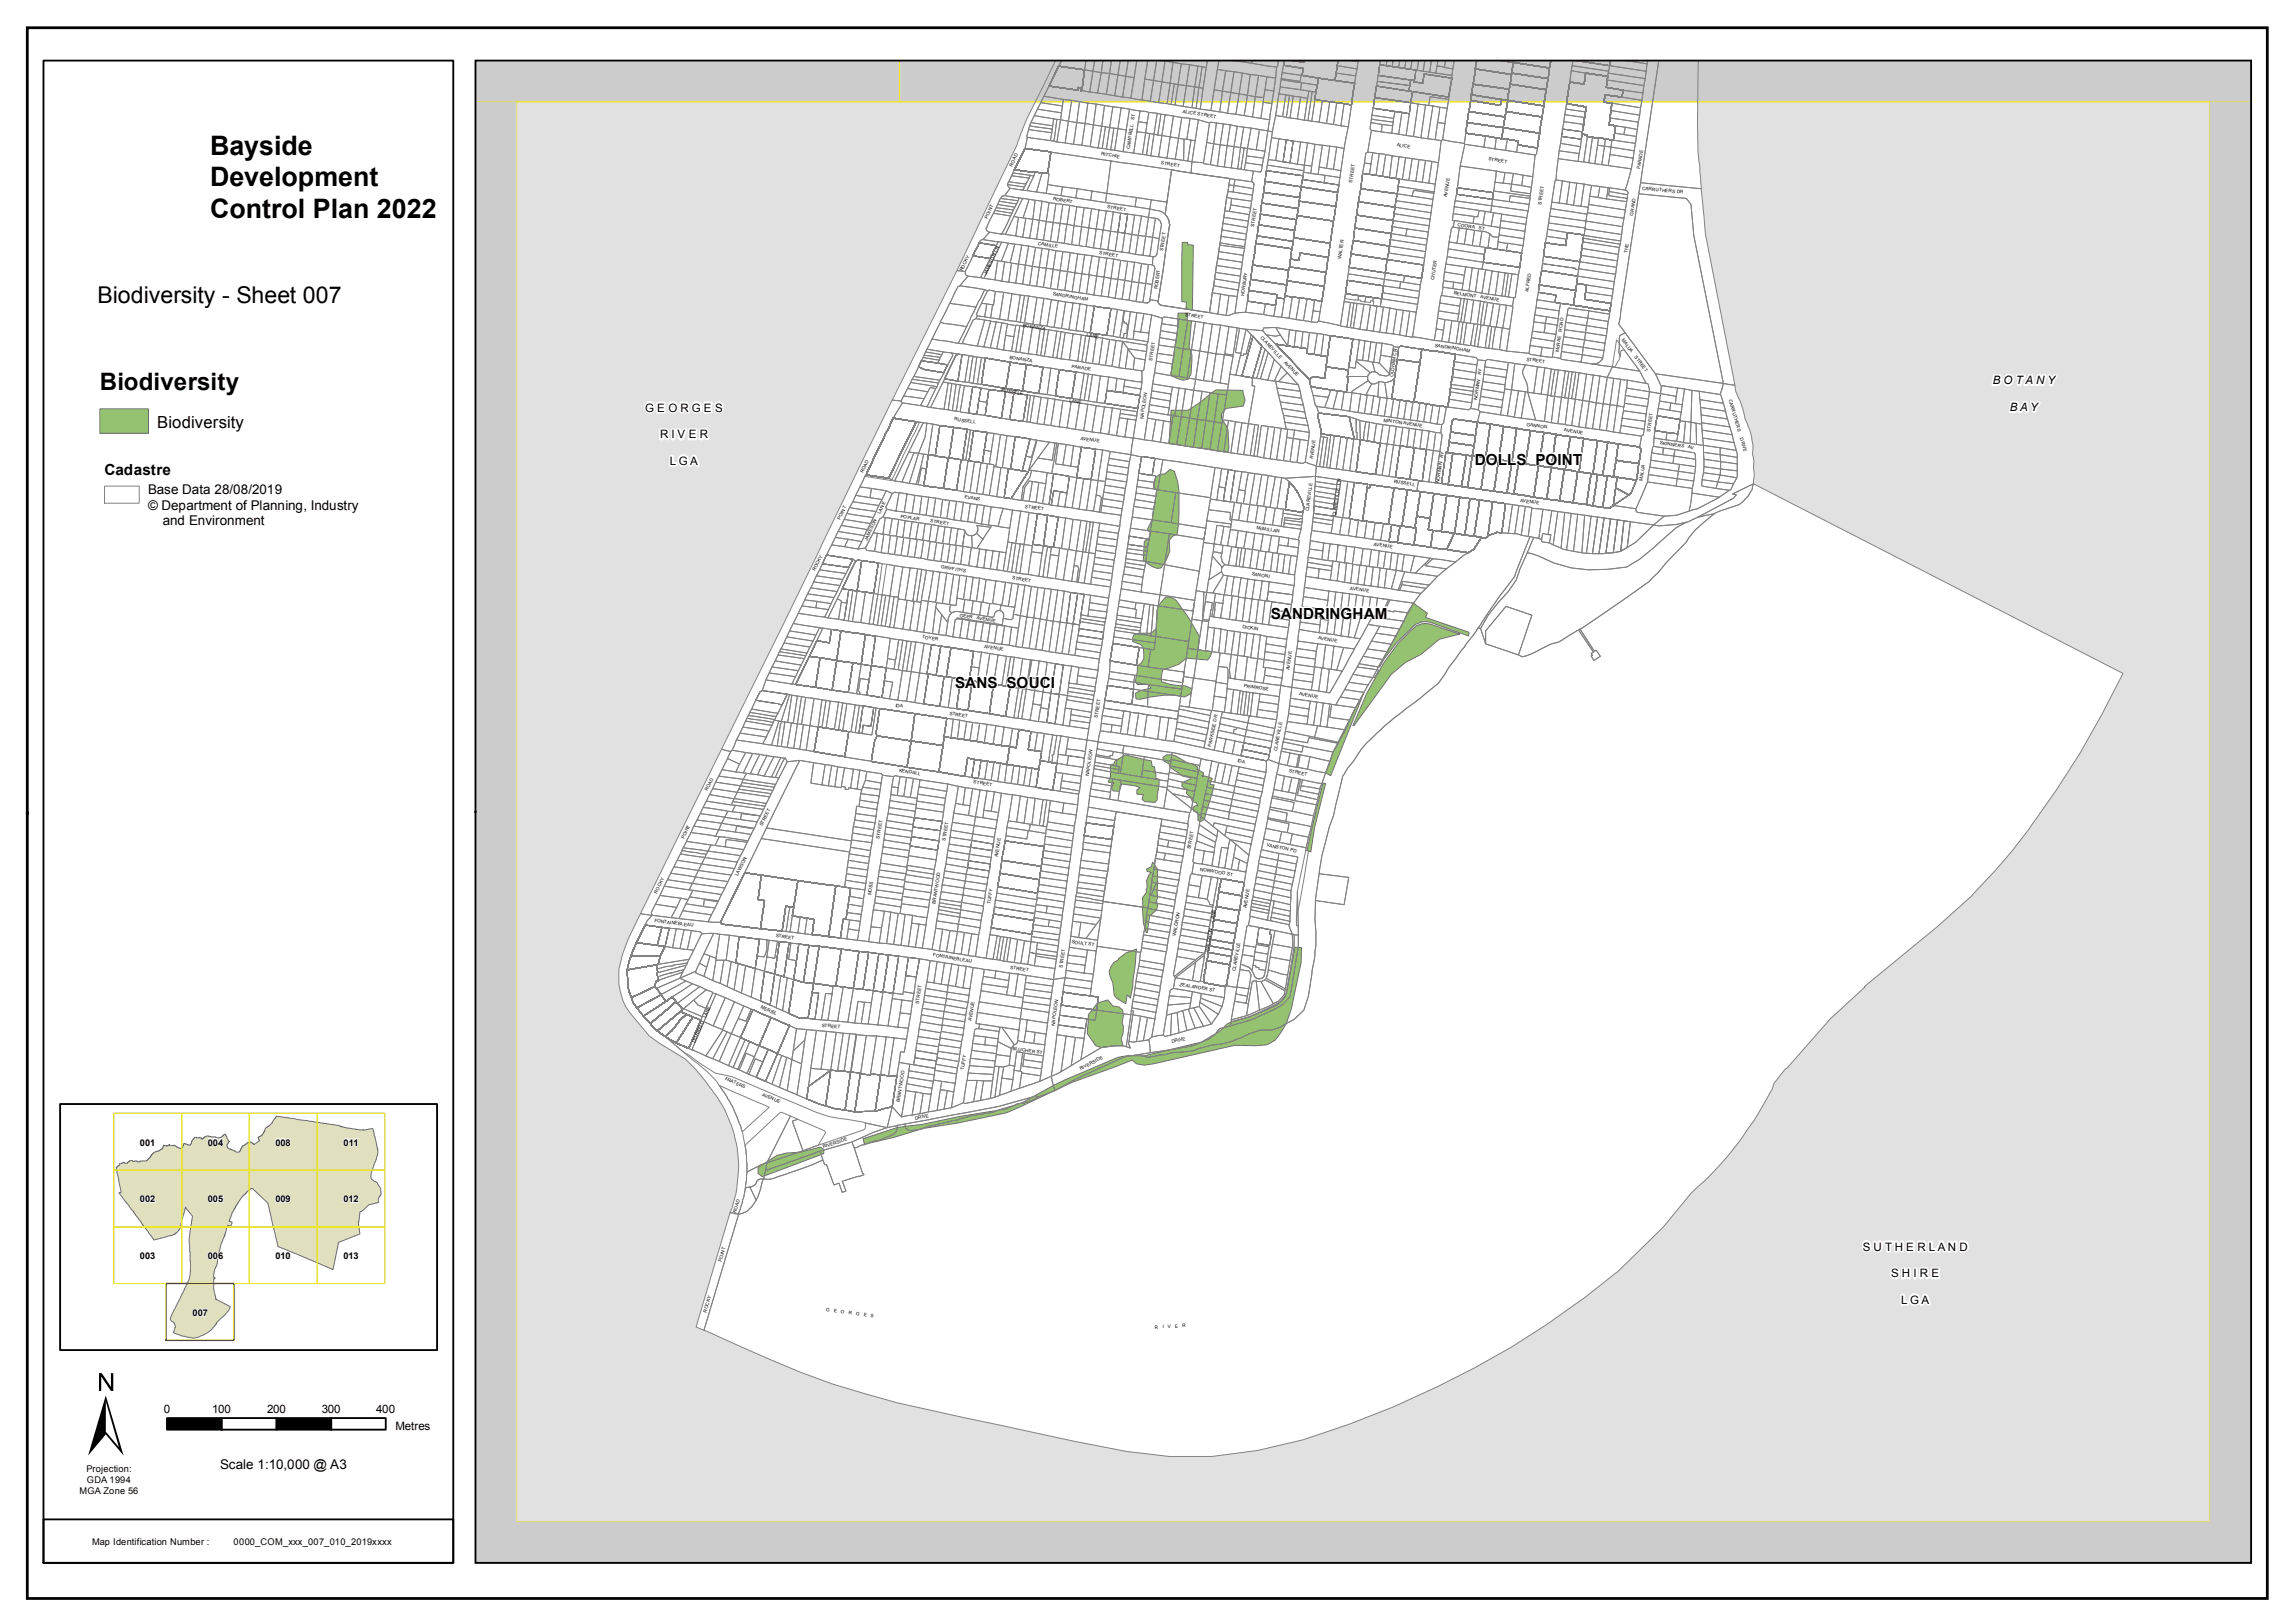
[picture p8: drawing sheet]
<svg xmlns="http://www.w3.org/2000/svg" width="420mm" height="297mm" viewBox="0 0 420 297" stroke-linecap="round" stroke-linejoin="round" font-family="sans-serif">
<defs><g id="words">
<text font-size="21.4" x="16.1" y="266.5">±</text>
<g font-size="4.9">
<text x="38.5" y="28.3">Bayside</text>
<text x="38.5" y="34.1">Development</text>
<text x="38.5" y="40">Control Plan 2022</text>
</g>
<text font-size="4.4" x="18.3" y="71.4">Biodiversity</text>
<text font-size="4.2" x="17.9" y="55.4">Biodiversity - Sheet 007</text>
<text font-size="3" x="28.8" y="78.3">Biodiversity</text>
<g font-size="2.8">
<text x="19.1" y="87">Cadastre</text>
<text x="270" y="85.1">DOLLS POINT</text>
<text x="232.7" y="113.3">SANDRINGHAM</text>
<text x="174.9" y="126">SANS SOUCI</text>
</g>
<g font-size="2.5">
<text x="27.1" y="90.5">Base Data 28/08/2019</text>
<text x="27.1" y="93.3">© Department of Planning, Industry</text>
<text x="29.8" y="96.1">and Environment</text>
<text x="40.3" y="268.9">Scale 1:10,000 @ A3</text>
</g>
<g font-size="2.1">
<text x="364.8" y="70.3">B O T A N Y</text>
<text x="118.1" y="75.3">G E O R G E S</text>
<text x="368" y="75.3">B A Y</text>
<text x="120.8" y="80.2">R I V E R</text>
<text x="122.7" y="85.1">L G A</text>
<text x="341" y="228.9">S U T H E R L A N D</text>
<text x="346.2" y="233.8">S H I R E</text>
<text x="348.1" y="238.7">L G A</text>
<text x="30" y="258.6">0</text>
<text x="38.8" y="258.6">100</text>
<text x="48.9" y="258.6">200</text>
<text x="58.9" y="258.6">300</text>
<text x="68.9" y="258.6">400</text>
<text x="72.4" y="261.7">Metres</text>
</g>
<g font-size="1.7">
<text x="25.6" y="209.7">001</text>
<text x="38.1" y="209.7">004</text>
<text x="50.4" y="209.7">008</text>
<text x="62.9" y="209.7">011</text>
<text x="25.6" y="220.1">002</text>
<text x="38.1" y="220.1">005</text>
<text x="50.4" y="220.1">009</text>
<text x="62.9" y="220.1">012</text>
<text x="25.6" y="230.6">003</text>
<text x="38.1" y="230.6">006</text>
<text x="50.4" y="230.6">010</text>
<text x="62.9" y="230.6">013</text>
<text x="35.3" y="241">007</text>
<text x="15.8" y="269.4">Projection:</text>
<text x="14.6" y="273.5">MGA Zone 56</text>
<text x="15.9" y="271.5">GDA 1994</text>
<text x="16.9" y="282.9">Map Identification Number :</text>
<text x="42.8" y="282.9">0000_COM_xxx_007_010_2019xxxx</text>
</g>
<g font-size=".8">
<text x="207.7" y="22" transform="rotate(-81 207.7 22)">ST</text>
<text x="216.5" y="20.7" transform="rotate(9 216.5 20.7)">ALICE STREET</text>
<text x="201.6" y="28.4" transform="rotate(9 201.6 28.4)">RITCHIE</text>
<text x="206.9" y="27.3" transform="rotate(-81 206.9 27.3)">CAMPBELL</text>
<text x="255.7" y="26.8" transform="rotate(9 255.7 26.8)">ALICE</text>
<text x="272.5" y="29.3" transform="rotate(9 272.5 29.3)">STREET</text>
<text x="185.3" y="30.6" transform="rotate(-64 185.3 30.6)">ROAD</text>
<text x="212.5" y="30.1" transform="rotate(9 212.5 30.1)">STREET</text>
<text x="247.6" y="33.5" transform="rotate(-82 247.6 33.5)">STREET</text>
<text x="300.3" y="31" transform="rotate(-81 300.3 31)">PARADE</text>
<text x="300.6" y="34.8" transform="rotate(5 300.6 34.8)">CARRUTHERS DR</text>
<text x="180.8" y="40.1" transform="rotate(-64 180.8 40.1)">POINT</text>
<text x="192.8" y="36.7" transform="rotate(9 192.8 36.7)">ROBERT</text>
<text x="202.7" y="38.1" transform="rotate(9 202.7 38.1)">STREET</text>
<text x="229.6" y="41.5" transform="rotate(-82 229.6 41.5)">STREET</text>
<text x="264.9" y="36.1" transform="rotate(-81 264.9 36.1)">AVENUE</text>
<text x="266.8" y="41.4" transform="rotate(8 266.8 41.4)">COORA</text>
<text x="282.2" y="37.5" transform="rotate(-82 282.2 37.5)">STREET</text>
<text x="299" y="39.5" transform="rotate(-81 299 39.5)">GRAND</text>
<text x="190" y="44.8" transform="rotate(9 190 44.8)">CAMILLE</text>
<text x="201.2" y="46.5" transform="rotate(9 201.2 46.5)">STREET</text>
<text x="212.9" y="46" transform="rotate(-81 212.9 46)">STREET</text>
<text x="245.5" y="47.4" transform="rotate(-82 245.5 47.4)">WALTER</text>
<text x="270.7" y="42" transform="rotate(8 270.7 42)">ST</text>
<text x="298" y="46.2" transform="rotate(-81 298 46.2)">THE</text>
<text x="176.2" y="49.7" transform="rotate(-64 176.2 49.7)">ROCKY</text>
<text x="180.6" y="50.3" transform="rotate(-64 180.6 50.3)">JAMESON LN</text>
<text x="211.9" y="53" transform="rotate(-81 211.9 53)">ROBERT</text>
<text x="262.5" y="51.3" transform="rotate(-81 262.5 51.3)">CHUTER</text>
<text x="266.1" y="53.9" transform="rotate(9 266.1 53.9)">BELMONT</text>
<text x="279.8" y="53.5" transform="rotate(-82 279.8 53.5)">ALFRED</text>
<text x="187.3" y="59.8" transform="rotate(9 187.3 59.8)">BONANZA</text>
<text x="192.7" y="54.1" transform="rotate(9 192.7 54.1)">SANDRINGHAM</text>
<text x="217" y="57.8" transform="rotate(9 217 57.8)">STREET</text>
<text x="227.8" y="54.2" transform="rotate(-81 227.8 54.2)">HORBURY</text>
<text x="271" y="54.6" transform="rotate(9 271 54.6)">AVENUE</text>
<text x="184.8" y="65.7" transform="rotate(9 184.8 65.7)">BONANZA</text>
<text x="198.9" y="61.6" transform="rotate(9 198.9 61.6)">LANE</text>
<text x="230.7" y="61.9" transform="rotate(46 230.7 61.9)">CLAREVILLE</text>
<text x="262.7" y="63.5" transform="rotate(9 262.7 63.5)">SANDRINGHAM</text>
<text x="285.4" y="64.4" transform="rotate(-81 285.4 64.4)">McRAE</text>
<text x="285.9" y="60.8" transform="rotate(-81 285.9 60.8)">ROAD</text>
<text x="296.9" y="62.2" transform="rotate(53 296.9 62.2)">MALUA</text>
<text x="299.2" y="65.4" transform="rotate(53 299.2 65.4)">STREET</text>
<text x="183.3" y="71.7" transform="rotate(9 183.3 71.7)">RUSSELL</text>
<text x="196.2" y="67.4" transform="rotate(9 196.2 67.4)">PARADE</text>
<text x="210.9" y="66" transform="rotate(-81 210.9 66)">STREET</text>
<text x="235" y="66.4" transform="rotate(46 235 66.4)">AVENUE</text>
<text x="255.1" y="69" transform="rotate(-82 255.1 69)">OLDHAM CR</text>
<text x="271.1" y="68.7" transform="rotate(-82 271.1 68.7)">AV</text>
<text x="279.5" y="66" transform="rotate(9 279.5 66)">STREET</text>
<text x="174.7" y="77" transform="rotate(9 174.7 77)">RUSSELL</text>
<text x="195.7" y="73.6" transform="rotate(9 195.7 73.6)">LANE</text>
<text x="209.3" y="76.7" transform="rotate(-81 209.3 76.7)">NAPOLEON</text>
<text x="253.3" y="77.2" transform="rotate(8 253.3 77.2)">MINTON AVENUE</text>
<text x="270.4" y="73.2" transform="rotate(-82 270.4 73.2)">NORMAN</text>
<text x="279.5" y="77.9" transform="rotate(9 279.5 77.9)">GANNON</text>
<text x="316.5" y="73.2" transform="rotate(74 316.5 73.2)">CARRUTHERS</text>
<text x="197.8" y="80.5" transform="rotate(9 197.8 80.5)">AVENUE</text>
<text x="264.2" y="83.8" transform="rotate(-82 264.2 83.8)">AV</text>
<text x="286.3" y="79" transform="rotate(9 286.3 79)">AVENUE</text>
<text x="302.1" y="79.1" transform="rotate(-81 302.1 79.1)">STREET</text>
<text x="303.9" y="81.3" transform="rotate(9 303.9 81.3)">SKINNERS</text>
<text x="309" y="82.1" transform="rotate(9 309 82.1)">AV</text>
<text x="318.6" y="80.2" transform="rotate(74 318.6 80.2)">DRIVE</text>
<text x="158" y="86.6" transform="rotate(-64 158 86.6)">ROAD</text>
<text x="240.4" y="84" transform="rotate(-82 240.4 84)">AVENUE</text>
<text x="255.2" y="88.4" transform="rotate(8 255.2 88.4)">RUSSELL</text>
<text x="263.5" y="88.4" transform="rotate(-82 263.5 88.4)">NORMAN</text>
<text x="300.7" y="88" transform="rotate(-81 300.7 88)">MALUA</text>
<text x="153.8" y="95.2" transform="rotate(-64 153.8 95.2)">POINT</text>
<text x="161.1" y="94.1" transform="rotate(-64 161.1 94.1)">LANE</text>
<text x="164.9" y="94.8" transform="rotate(9 164.9 94.8)">POPLAR</text>
<text x="170.3" y="95.6" transform="rotate(9 170.3 95.6)">STREET</text>
<text x="176.6" y="91.2" transform="rotate(9 176.6 91.2)">EVANS</text>
<text x="187.6" y="92.9" transform="rotate(9 187.6 92.9)">STREET</text>
<text x="239.6" y="93.6" transform="rotate(-83 239.6 93.6)">CLAREVILLE</text>
<text x="244.5" y="94.5" transform="rotate(-82 244.5 94.5)">CLAREVILLE LN</text>
<text x="278.3" y="91.8" transform="rotate(8 278.3 91.8)">AVENUE</text>
<text x="158.7" y="99" transform="rotate(-64 158.7 99)">JAMESON</text>
<text x="230" y="96.9" transform="rotate(8 230 96.9)">McMILLAN</text>
<text x="251.5" y="99.9" transform="rotate(8 251.5 99.9)">AVENUE</text>
<text x="149.3" y="104.6" transform="rotate(-64 149.3 104.6)">ROCKY</text>
<text x="172.2" y="104.1" transform="rotate(9 172.2 104.1)">GRIFFITHS</text>
<text x="185.3" y="106" transform="rotate(9 185.3 106)">STREET</text>
<text x="229.2" y="105.3" transform="rotate(8 229.2 105.3)">SANONI</text>
<text x="247.1" y="107.9" transform="rotate(8 247.1 107.9)">AVENUE</text>
<text x="175.7" y="112.9" transform="rotate(9 175.7 112.9)">GEER</text>
<text x="178.8" y="113.4" transform="rotate(9 178.8 113.4)">AVENUE</text>
<text x="168.8" y="116.9" transform="rotate(9 168.8 116.9)">TOYER</text>
<text x="180.2" y="118.6" transform="rotate(9 180.2 118.6)">AVENUE</text>
<text x="227.5" y="115" transform="rotate(9 227.5 115)">DICKIN</text>
<text x="241.3" y="117.1" transform="rotate(8 241.3 117.1)">AVENUE</text>
<text x="227.7" y="125.8" transform="rotate(8 227.7 125.8)">PRIMROSE</text>
<text x="236.1" y="122.7" transform="rotate(-82 236.1 122.7)">AVENUE</text>
<text x="163.9" y="129.4" transform="rotate(9 163.9 129.4)">IDA</text>
<text x="173.8" y="130.9" transform="rotate(9 173.8 130.9)">STREET</text>
<text x="201" y="131.5" transform="rotate(-81 201 131.5)">STREET</text>
<text x="237.8" y="127.3" transform="rotate(8 237.8 127.3)">AVENUE</text>
<text x="221.7" y="136.7" transform="rotate(-78 221.7 136.7)">PARKSIDE DR</text>
<text x="233.8" y="137.5" transform="rotate(-80 233.8 137.5)">CLAREVILLE</text>
<text x="164.6" y="141.3" transform="rotate(9 164.6 141.3)">KENDALL</text>
<text x="178.2" y="143.4" transform="rotate(9 178.2 143.4)">STREET</text>
<text x="199.3" y="142.1" transform="rotate(-81 199.3 142.1)">NAPOLEON</text>
<text x="226.5" y="139.5" transform="rotate(12 226.5 139.5)">IDA</text>
<text x="236" y="141.4" transform="rotate(11 236 141.4)">STREET</text>
<text x="129.5" y="144.9" transform="rotate(-64 129.5 144.9)">ROAD</text>
<text x="125.2" y="153.6" transform="rotate(-64 125.2 153.6)">POINT</text>
<text x="139.6" y="151.2" transform="rotate(-64 139.6 151.2)">STREET</text>
<text x="161" y="153.6" transform="rotate(-81 161 153.6)">STREET</text>
<text x="173.1" y="153.9" transform="rotate(-81 173.1 153.9)">STREET</text>
<text x="218" y="155.5" transform="rotate(-80 218 155.5)">STREET</text>
<text x="231.9" y="155" transform="rotate(12 231.9 155)">VANSTON PD</text>
<text x="135.1" y="160.4" transform="rotate(-64 135.1 160.4)">LAWSON</text>
<text x="182.7" y="157" transform="rotate(-81 182.7 157)">AVENUE</text>
<text x="219.7" y="159.4" transform="rotate(10 219.7 159.4)">NORWOOD ST</text>
<text x="120.3" y="163.6" transform="rotate(-64 120.3 163.6)">ROCKY</text>
<text x="159.5" y="163.9" transform="rotate(-81 159.5 163.9)">MOSS</text>
<text x="171.3" y="165.4" transform="rotate(-81 171.3 165.4)">BRANTWOOD</text>
<text x="181.3" y="165.5" transform="rotate(-81 181.3 165.5)">TUFFY</text>
<text x="228.2" y="166.3" transform="rotate(-80 228.2 166.3)">AVENUE</text>
<text x="119.8" y="168.8" transform="rotate(7 119.8 168.8)">FONTAINEBLEAU</text>
<text x="142" y="171.6" transform="rotate(7 142 171.6)">STREET</text>
<text x="196.2" y="172.7" transform="rotate(8 196.2 172.7)">SOULT ST</text>
<text x="215.3" y="171.4" transform="rotate(-80 215.3 171.4)">WALDRON</text>
<text x="222.2" y="168.7" transform="rotate(-80 222.2 168.7)">LANE</text>
<text x="170.8" y="175.1" transform="rotate(9 170.8 175.1)">FONTAINEBLEAU</text>
<text x="185" y="177.4" transform="rotate(9 185 177.4)">STREET</text>
<text x="194.5" y="177.1" transform="rotate(-82 194.5 177.1)">STREET</text>
<text x="221.2" y="174.3" transform="rotate(-80 221.2 174.3)">WALDRON</text>
<text x="226.2" y="177.8" transform="rotate(-80 226.2 177.8)">CLAREVILLE</text>
<text x="139.2" y="184.6" transform="rotate(24 139.2 184.6)">MERIEL</text>
<text x="168.2" y="183.7" transform="rotate(-81 168.2 183.7)">STREET</text>
<text x="215.9" y="180.4" transform="rotate(10 215.9 180.4)">ZEALANDER ST</text>
<text x="127.3" y="190.9" transform="rotate(-67 127.3 190.9)">DORRIGO</text>
<text x="129.2" y="186.4" transform="rotate(-67 129.2 186.4)">LANE</text>
<text x="150.5" y="188" transform="rotate(5 150.5 188)">STREET</text>
<text x="177.9" y="186.9" transform="rotate(-81 177.9 186.9)">AVENUE</text>
<text x="193.1" y="187.8" transform="rotate(-82 193.1 187.8)">NAPOLEON</text>
<text x="214.6" y="191" transform="rotate(-14 214.6 191)">DRIVE</text>
<text x="132.7" y="197.7" transform="rotate(23 132.7 197.7)">FRATERS</text>
<text x="176.5" y="195.9" transform="rotate(-81 176.5 195.9)">TUFFY</text>
<text x="185.4" y="192.2" transform="rotate(8 185.4 192.2)">BLUCHER ST</text>
<text x="197.9" y="196" transform="rotate(-28 197.9 196)">RIVERSIDE</text>
<text x="139.5" y="200.6" transform="rotate(23 139.5 200.6)">AVENUE</text>
<text x="164.7" y="201.8" transform="rotate(-81 164.7 201.8)">BRANTWOOD</text>
<text x="167.6" y="205" transform="rotate(-10 167.6 205)">DRIVE</text>
<text x="150.8" y="210.3" transform="rotate(-19 150.8 210.3)">RIVERSIDE</text>
<text x="134.8" y="222.1" transform="rotate(-73 134.8 222.1)">ROAD</text>
<text x="132.1" y="231" transform="rotate(-73 132.1 231)">POINT</text>
<text x="129.3" y="240.3" transform="rotate(-73 129.3 240.3)">ROCKY</text>
<text x="151.2" y="240" transform="rotate(8 151.2 240)">G</text>
<text x="152.6" y="240.2" transform="rotate(8 152.6 240.2)">E</text>
<text x="153.9" y="240.4" transform="rotate(8 153.9 240.4)">O</text>
<text x="155.3" y="240.6" transform="rotate(8 155.3 240.6)">R</text>
<text x="156.7" y="240.8" transform="rotate(8 156.7 240.8)">G</text>
<text x="158.1" y="241" transform="rotate(7 158.1 241)">E</text>
<text x="159.4" y="241.1" transform="rotate(7 159.4 241.1)">S</text>
<text x="211.4" y="243.2" transform="rotate(-3 211.4 243.2)">R</text>
<text x="212.9" y="243.2" transform="rotate(-3 212.9 243.2)">I</text>
<text x="213.8" y="243.1" transform="rotate(-3 213.8 243.1)">V</text>
<text x="215.1" y="243.1" transform="rotate(-4 215.1 243.1)">E</text>
<text x="216.5" y="242.9" transform="rotate(-4 216.5 242.9)">R</text>
</g>
</g></defs>
<path d="M5 5.1h410.1v287.5h-410.1z" fill="none" stroke="#000" stroke-width=".51"/>
<path d="M87 11.1h325.1v275h-325.1z" fill-rule="evenodd" fill="#e1e1e1"/>
<path d="M87 11.1h325.1v275h-325.1z" fill-rule="evenodd" fill="#e1e1e1"/>
<path d="M191.2 15.3l8.6-4.3h111.1l-.1 11.7 .1 4.9 1.3 15.2 5.6 28.9a16.3 16.3 0 0 1 1.7 5 11.2 11.2 0 0 1 1.3 6.5l.3 1.3-.1 .9 .2 1.6-.2 1.6 67.7 34.7a165.3 165.3 0 0 1-23.5 36.1l-4.1 4.5-6.5 5.8-13.3 10.9 .1 .1-6.3 5.8-8 9.1-.2 .1-2.2 2.7-.2 .9a64.9 64.9 0 0 1-10.7 15.1l-1.3 1.4-2.9 2.7-5.1 6.1-8.4 8.3a165.6 165.6 0 0 1-49.3 27.9l-8.3 2.8-8.3 1.9-8.3 1.1h-7.8l-7.9-.9-9.6-1.9-20.1-4.3a183.9 183.9 0 0 1-29.9-8.3l-19.2-8.3 6.2-20.9a22.5 22.5 0 0 0 1.6-9 24 24 0 0 0-5.2-13.9 29.3 29.3 0 0 0-4.5-5.2l-4.6-2.8-2-1.4-3.6-4.3a11.7 11.7 0 0 1-1.3-10.7l1-2.7 1.6-3.4 33.1-67.2a2258.6 2258.6 0 0 1 25.5-51.9l11-23a56.9 56.9 0 0 1 5-11.2z" fill-rule="evenodd" fill="#fff"/>
<path d="M138.8 213.7l3.5-2.2 1.7-.4 2.6-.2 3.6-.9 .6 .4v.8l-11.3 4.2-.7-.6zM200.9 183.7l1.9-.6 .9 1.1 1.1 .1 .7 .6 .2 .9-.3 1.4 .3 .8-.1 1.3-.3 .8 .3 1.4h-1.3l-2.7 .3-1-.3-1.5-2.2 .1-3.5zM203.9 176.2l.9-.5v-.3l1.4-1 1.9-.6-.7 6.8-.4 2.1-.6-.6-.3 1.6-1.6-.9-.5-.6-.3-2.3-.5-1.1-.1-1 .3-.8zM158 208.5l6.2-2.1 4.6-.6 6.8-1.4 8.4-1.3 3.3-1.3 5.7-3.2 1.9-.9 9.8-4.1 1.9-.4 2.8 .1 10.6-2.5 1.3-.5 2.3-1.8 1-1 .6-.3a26.2 26.2 0 0 0 9.2-3.7l.9-1.1 .3-.8 1.5-8.2 1.2 .1-.1 2.7-1.8 8.5-.9 2.7-1 1.7-1 1.3-1.6 .9-2.1 .2-3.7-.1-14.9 3.4-1.7 .2-1.4-.2-.8-.7-11 4-12 5.6-8.9 1.9-6.5 1-5.2 1.6-5.4 1.3zM211 157.8l.9 1.2v5.2l-.1 1 .1 .6-.2 .8-1.2 1.1-.4 3h-.3l-.5-1.7-.1-4.6 .7-1.1v-2.1l.4-1 .5-.5-.8-.2-.1-.4 .9-.4zM242.2 143.4h.5l-2 8.2-.7 4.4-.7-.4zM212.9 138.7l.7-.5h1l.7 .2 2.3 1.4h.6l1 .6-.1 .5 1.2 .6-.1 .6h-.1h.6l1.2 .4-.4 1.1 .8 .1-1.8 6.3-.7 .4-.5-.2v-1.4l-.7-.3-.2-.7 .5-.3h.3l-.1-.5-.8-.3-.3-.8-.8-.7 .2-.7h-.5l-.5-.6v-.6l1.4-.6 .3-.4-1.6-.2-2.3-1.6-.2-.7-.9-.4zM203.4 140l.5-.1 .3-.6 1.8-1.1 4.8 1.1 .1 1 .5 .1 .2 1.2v.9l.6 .2-.3 3.7-.5 .5-1.8-.2-.5-.4 .2-.8-1.2-.1v-.8l.6-.4-.9-.3-2.5-.4-.4 1.4-1.1-.1-.3-.5 .4-1-1-.1 .4-1zM249.7 126.8l-6.1 15.2-.9-.5 1.3-3.8zM255.9 117.9l2.4-2.4a3.5 3.5 0 0 1 4.5-.9l4.4 1.5-3.7 .9-3.4 2.8-2.8 1.5-2.6 2.2-6.8 9.3-.2 .1 2.5-6 3.2-5.6zM258.8 110.4l2.5 1.9-.3 .7 7.9 2.8v.6l-7.2-2.5h-1.5l-1.1 .4-3.5 3.4-2.3 3.1-.7 1.3h-.3zM213.4 109.3h.9l1 .6 2.3 3.2 2 3.4-.3 2.5 2.6 .3-.3 .9-.5 .6-3.9-.3-1.4 1.1-2.9 1-.3 1v1.2l1.7 .5 2.7 .3 1.2 .5-.2 .9-1.1 .6a15.8 15.8 0 0 0-8.2 .4l-.7-.1-.1-1 .9-.5 2-.4-.6-.7h-2l-.3-.6 .3-1.8v-1l.8-.6 .4-.7v-1l-.1-1-.4-.6-1.5-.6v-.6l.2-.6 .9-.3h2.3l.9-.8 .2-3.4 .1-.8zM211.6 87.4l.8-.6h.8l1-.9 .8 .4 .6 1.8a37 37 0 0 1-.1 9.7l-.8 .3-.6 .8v2l-.5 1.6-1.1 1.5-.6 .1-1-.4-1.6-1.1 .2-3.4 .9-.6 .3-1.2-.5-.2-.1-.3 .8-1.7 .9-5.5-.5-.5-.1-.8zM214.4 75.1h3.1l2.3-1.5 2.8-2.2 4.9 .1 .5 1.7-.4 1.1-3.1 .5-.9 1a3.2 3.2 0 0 0 1 2.3l.2 .6 .2 3.3-.2 .8-10.8-1.6zM215.7 57.3h1.8l-.2 1.3 .8 .2-.4 4.7a7.3 7.3 0 0 1 .4 3.8l-.1 1.1-.5 1-1 .2-2.2-.8 1.3-8.6zM216.4 44.4h1.1v.4l1 .1-.2 11.8-1.2-.1 .1-1.3-.8-.1z" fill-rule="evenodd" fill="#95c270" stroke="#6e6e6e" stroke-width=".18"/>
<path d="M87 11h77.7v7.6h-77.7z" fill-rule="evenodd" fill="#ccc" stroke="#ede500" stroke-width=".18"/>
<path d="M94.6 18.6h310v260h-310z" fill="none" stroke="#ede500" stroke-width=".18"/>
<path d="M164.7 11h247.5v7.6h-247.5z" fill-rule="evenodd" fill="#ccc" stroke="#ede500" stroke-width=".18"/>
<path d="M87 18.6h7.6v260h310v-260h7.6v267.7h-325.2z" fill-rule="evenodd" fill="#ccc"/>
<g fill="none" stroke="#828282" stroke-width=".18">
<path d="M189.9 20l4.4 .7-.1 1.2-4.9-.7zM190.5 18.8l4 .6-.2 1.3-4.4-.7zM191.1 17.6l3.6 .6-.2 1.2-4-.6zM192 15.7l5.3 .8 .1-.5 .5 .1-.1 .5 34.6 5.3-.3 2.1-10.4-1.6-.3 .1a35.2 35.2 0 0 0-6.6-1.2l-23.7-3.7zM193.3 11l-2.1 4.3a56.8 56.8 0 0 0-5 11.2l-11 23 1.5 .2 2.4-4.8a1.04 1.04 0 0 1 .8-1l1.3-1.4-.3-.1-.3-.2-.1-.4 2.7-5.5 .2-.4 .5-.1 1-1.3a.72 .72 0 0 1-.2-1.2l2.9-6.1 .3-1.1a13 13 0 0 1 2-6.1l4.5-9-.6 1.1 4.8 .7 .2-1.8-.2 1.8 1.5 .2 .3-2-.3 2 1.5 .3 .3-2.3-.3 2.3 1.5 .2 .4-2.5-.4 2.5 1.6 .2 .4-2.7-.4 2.7 1.4 .3 .5-3-.5 3 1.5 .2 .5-3.2-1.1 7 2.1 .3 1-7.3-.5 3.5 1.6 .2 .6-3.7-.6 3.7 1.5 .3 .6-3.8-1.2-.2 8.7 1.4M193.8 12.1l4.8 .7-.5 3.8h-.3l.1-.5-.5-.1-.1 .5-5.3-.8 1.8-3.6 4.8 .7-.5 3.8h-.3l.1-.5-.5-.1-.1 .5-5.3-.8 1.8-3.6 4.8 .7-.5 3.8h-.3l.1-.5-.5-.1-.1 .5-5.3-.8 1.8-3.6 4.8 .7-.5 3.8h-.3l.1-.5-.5-.1-.1 .5-5.3-.8 1.8-3.6 4.8 .7-.5 3.8h-.3l.1-.5-.5-.1-.1 .5-5.3-.8 1.8-3.6 4.8 .7-.5 3.8h-.3l.1-.5-.5-.1-.1 .5-5.3-.8 1.8-3.6 4.8 .7-.5 3.8h-.3l.1-.5-.5-.1-.1 .5-5.3-.8 1.8-3.6 4.8 .7-.5 3.8h-.3l.1-.5-.5-.1-.1 .5-5.3-.8 1.8-3.6 4.8 .7-.5 3.8h-.3l.1-.5-.5-.1-.1 .5-5.3-.8 1.8-3.6 4.8 .7-.5 3.8h-.3l.1-.5-.5-.1-.1 .5-5.3-.8 1.8-3.6 4.8 .7-.5 3.8h-.3l.1-.5-.5-.1-.1 .5-5.3-.8 1.8-3.6 4.8 .7-.5 3.8h-.3l.1-.5-.5-.1-.1 .5-5.3-.8 1.8-3.6 4.8 .7-.5 3.8h-.3l.1-.5-.5-.1-.1 .5-5.3-.8 1.8-3.6 4.8 .7-.5 3.8h-.3l.1-.5-.5-.1-.1 .5-5.3-.8 1.8-3.6 4.8 .7-.5 3.8h-.3l.1-.5-.5-.1-.1 .5-5.3-.8 1.8-3.6 4.8 .7-.5 3.8h-.3l.1-.5-.5-.1-.1 .5-5.3-.8 1.8-3.6 4.8 .7-.5 3.8h-.3l.1-.5-.5-.1-.1 .5-5.3-.8 1.8-3.6 4.8 .7-.5 3.8h-.3l.1-.5-.5-.1-.1 .5-5.3-.8 1.8-3.6 4.8 .7-.5 3.8h-.3l.1-.5-.5-.1-.1 .5-5.3-.8 1.8-3.6 4.8 .7-.5 3.8h-.3l.1-.5-.5-.1-.1 .5-5.3-.8 1.8-3.6 4.8 .7-.5 3.8h-.3l.1-.5-.5-.1-.1 .5-5.3-.8 1.8-3.6 4.8 .7-.5 3.8h-.3l.1-.5-.5-.1-.1 .5-5.3-.8 1.8-3.6 4.8 .7-.5 3.8h-.3l.1-.5-.5-.1-.1 .5-5.3-.8 1.8-3.6 4.8 .7-.5 3.8h-.3l.1-.5-.5-.1-.1 .5-5.3-.8 1.8-3.6 4.8 .7-.5 3.8h-.3l.1-.5-.5-.1-.1 .5-5.3-.8zM194.7 18.2l1.5 .2-.6 3.8-1.4-.3zM196.2 18.4l1.4 .2-.5 3.8-1.5-.2zM197.6 18.6l1.6 .3-.5 3.7-1.6-.2zM198.6 12.8l1.5 .2-.6 3.9-1.4-.3zM199.2 18.9l1.5 .2-.5 3.8-1.5-.3zM200.1 13l1.5 .3-.7 3.7-1.4-.1z"/>
<path d="M200.7 19.1l1.5 .2-.5 3.8-1.5-.2zM201.6 13.3l1.5 .2-.6 3.8-1.6-.3zM202.2 19.3l1.5 .3-.6 3.8-1.4-.3zM203.1 13.5l1.6 .2-.6 3.8-1.6-.2zM203.7 19.6l1.6 .1-.6 3.8-1.6-.1zM204.7 13.7l1.4 .3-.6 3.8-1.4-.3zM205.3 19.7l1.5 .3-.6 3.8-1.5-.3zM206.1 14l1.5 .2-.6 3.8-1.5-.2zM206.8 20l1.9 .3-1.2 7.7-1.9-.2zM209.6 14.5l1.6 .2-.6 3.8-1.5-.2zM211.2 14.7l1.5 .3-.6 3.8-1.5-.3zM212.7 15l1.5 .2-.6 3.8-1.5-.2z"/>
<path d="M213.3 11.2l1.4 .2-.5 3.8-1.5-.2zM214.2 15.2l.8 .1-.6 3.8-.8-.1zM214.7 11.4l1.6 .3-.6 3.8-1.5-.3zM215 15.3l.7 .2-.5 3.7-.8-.1zM215.7 15.5l1.5 .2-.6 3.8-1.4-.3zM216.3 11.7l1.5 .2-.6 3.8-1.5-.2zM217.2 15.7l1.5 .2-.5 3.8-1.6-.2zM217.8 11.9l1.5 .2-.6 3.8-1.5-.2zM218.7 15.9l.8 .1-.5 3.8-.8-.1zM219.3 12.1l.8 .1-.6 3.8-.8-.1zM219.5 16l.7 .2-.5 3.8-.7-.2zM220.1 12.2l.7 .2-.6 3.8-.7-.2z"/>
<path d="M222.3 16.4l1.5 .3-.5 3.8-1.6-.3zM222.9 12.7l1.5 .3-.6 3.7-1.5-.3zM223.8 16.7l1.5 .2-.6 3.8-1.4-.2zM224.4 13l1.5 .1-.6 3.8-1.5-.2zM225.3 16.9l1.6 .3-.6 3.7-1.6-.2zM225.9 13.1l1.5 .3-.5 3.8-1.6-.3zM226.9 17.2l1.5 .2-.6 3.8-1.5-.3zM227.4 13.4l1.5 .2-.5 3.8-1.5-.2zM228.4 17.4l1.4 .3-.5 3.7-1.5-.2zM228.9 13.6l1.5 .2-.6 3.9-1.4-.3zM229.8 17.7l1.5 .2-.5 3.8-1.5-.3zM230.4 13.8l1.5 .3-.6 3.8-1.5-.2z"/>
<path d="M231.3 18.7l1.6 .3-.5 2.9-1.6-.2zM231.6 16.4l1.6 .3-.3 2.3-1.6-.3zM231.9 14.1l1.6 .2-.3 2.4-1.6-.3zM234.1 17.2l1.3 .2-.6 3.9-1.3-.1zM234.4 15.9l5.2 .8-.2 1.3-5.3-.8zM234.6 14.4l3.4 .5 .2-1.1 3.2 .5-.2 1.3-6.6-1zM234.6 14.6l3.7 .6-.2 1.2-3.7-.5zM234.7 13.3l3.5 .5-.2 1.1-3.4-.5zM235 11.9l3.6 .6-.2 1.3-3.7-.5zM235.4 17.4h.7l-.6 4.1-.7-.2zM236.1 17.4l.7 .2-.6 4-.7-.1zM236.3 11l2.5 .4v-.4"/>
<path d="M236.8 17.6l1.3 .2-.6 4-1.3-.2zM238.1 17.8l1.3 .2-.6 4-1.3-.2zM238.3 15.2l2.9 .4-.3 1.3-2.8-.5zM239.6 16.7l.6 .1-.7 5.3-.7-.1zM240.2 16.8l.7 .1-.8 5.3-.6-.1zM240.7 18.2l1.4 .3-.6 3.9-1.4-.2zM241.4 14.3l6.6 .9-.6 4-6.7-1v-.2l.7-3.7 6.6 .9-.6 4-6.7-1v-.2l.7-3.7 6.6 .9-.6 4-6.7-1v-.2l.7-3.7 6.6 .9-.6 4-6.7-1v-.2l.7-3.7 6.6 .9-.6 4-6.7-1v-.2l.7-3.7 6.6 .9-.6 4-6.7-1v-.2l.7-3.7 6.6 .9-.6 4-6.7-1v-.2l.7-3.7 6.6 .9-.6 4-6.7-1v-.2l.7-3.7 6.6 .9-.6 4-6.7-1v-.2l.7-3.7 6.6 .9-.6 4-6.7-1zM242.1 18.5l1.3 .1-.5 4-1.4-.2zM243.4 18.6l1.3 .2-.6 4-1.2-.2zM244.6 13.4l3.6 .5-.2 1.3-3.6-.5zM244.7 18.8l1.4 .2-.6 4-1.4-.2zM244.8 12l3.6 .6-.2 1.3-3.6-.5z"/>
<path d="M246.1 19l1.3 .2-.6 4-1.3-.2zM251.4 19.8l4 .6-.3 1.3-3.9-.6zM251.7 17.9l6.6 .9-.3 2-6.6-1 .3-1.9 6.6 .9-.3 2-6.6-1 .3-1.9 6.6 .9-.3 2-6.6-1 .3-1.9 6.6 .9-.3 2-6.6-1 .3-1.9 6.6 .9-.3 2-6.6-1 .3-1.9 6.6 .9-.3 2-6.6-1zM252 15.7l6.6 1.1-.3 2-6.6-.9 .3-2.2 6.6 1.1-.3 2-6.6-.9 .3-2.2 6.6 1.1-.3 2-6.6-.9 .3-2.2 6.6 1.1-.3 2-6.6-.9 .3-2.2 6.6 1.1-.3 2-6.6-.9 .3-2.2 6.6 1.1-.3 2-6.6-.9 .3-2.2 6.6 1.1-.3 2-6.6-.9zM252.3 13.8l6 .8-.4 2.1-5.9-1 .2-.8 5.9 .8-5.9-.8zM252.6 11.9l6.6 .9-.3 1.9-6.6-.9 .3-1.9 6.6 .9-.1 .9-.2 1-6.6-.9 .3-1.9 6.6 .9-.1 .9-.2 1-6.6-.9 .3-1.9 6.6 .9-.1 .9-.2 1-6.6-.9 .3-1.9 6.6 .9-.1 .9-.2 1-6.6-.9 .3-1.9 6.6 .9-.1 .9-.2 1-6.6-.9zM258.3 18.8l1.3 .3-.8 5.9-1.4-.2zM258.3 14.6l.6 .1v.3l1.6 .2 .2-1.7 5.1 .8-.6 3.5-7.3-1.1 .4-2.1 .6 .1v.3l1.6 .2 .2-1.7 5.1 .8-.6 3.5-7.3-1.1 .4-2.1 .6 .1v.3l1.6 .2 .2-1.7 5.1 .8-.6 3.5-7.3-1.1 .4-2.1 .6 .1v.3l1.6 .2 .2-1.7 5.1 .8-.6 3.5-7.3-1.1 .4-2.1 .6 .1v.3l1.6 .2 .2-1.7 5.1 .8-.6 3.5-7.3-1.1 .4-2.1 .6 .1v.3l1.6 .2 .2-1.7 5.1 .8-.6 3.5-7.3-1.1 .4-2.1 .6 .1v.3l1.6 .2 .2-1.7 5.1 .8-.6 3.5-7.3-1.1 .4-2.1 .6 .1v.3l1.6 .2 .2-1.7 5.1 .8-.6 3.5-7.3-1.1zM258.6 16.8l6.6 1v.4l-3.4-.5-.2 1.6-3.3-.5zM259.2 12.8l6.6 1v.5l-5.1-.8-.2 1.7-1.6-.2zM259.6 19.1l1.4 .1-.9 6-1.3-.2zM261 19.2l1.3 .2-.9 6-1.3-.2z"/>
<path d="M261.8 17.7l3.4 .5-.2 1.6-3.4-.5zM262.3 19.4l1.3 .2-.8 6-1.4-.2zM263.1 12.1l2.9 .5-.2 1.2-3-.4zM263.6 19.6l1.4 .2-.5 2.8-1.3-.2zM269.3 18.4l5.4 .9 .2-1.1 1.1 .2-.5 3-6.6-1 .4-2 5.4 .9 .2-1.1 1.1 .2-.5 3-6.6-1 .4-2 5.4 .9 .2-1.1 1.1 .2-.5 3-6.6-1 .4-2 5.4 .9 .2-1.1 1.1 .2-.5 3-6.6-1 .4-2 5.4 .9 .2-1.1 1.1 .2-.5 3-6.6-1 .4-2 5.4 .9 .2-1.1 1.1 .2-.5 3-6.6-1 .4-2 5.4 .9 .2-1.1 1.1 .2-.5 3-6.6-1 .4-2 5.4 .9 .2-1.1 1.1 .2-.5 3-6.6-1 .4-2 5.4 .9 .2-1.1 1.1 .2-.5 3-6.6-1 .4-2 5.4 .9 .2-1.1 1.1 .2-.5 3-6.6-1 .4-2 5.4 .9 .2-1.1 1.1 .2-.5 3-6.6-1 .4-2 5.4 .9 .2-1.1 1.1 .2-.5 3-6.6-1 .4-2 5.4 .9 .2-1.1 1.1 .2-.5 3-6.6-1 .4-2 5.4 .9 .2-1.1 1.1 .2-.5 3-6.6-1 .4-2 5.4 .9 .2-1.1 1.1 .2-.5 3-6.6-1 .4-2 5.4 .9 .2-1.1 1.1 .2-.5 3-6.6-1 .4-2 5.4 .9 .2-1.1 1.1 .2-.5 3-6.6-1 .4-2 5.4 .9 .2-1.1 1.1 .2-.5 3-6.6-1 .4-2 5.4 .9 .2-1.1 1.1 .2-.5 3-6.6-1 .4-2 5.4 .9 .2-1.1 1.1 .2-.5 3-6.6-1 .4-2 5.4 .9 .2-1.1 1.1 .2-.5 3-6.6-1 .4-2 5.4 .9 .2-1.1 1.1 .2-.5 3-6.6-1 .4-2 5.4 .9 .2-1.1 1.1 .2-.5 3-6.6-1 .4-2 5.4 .9 .2-1.1 1.1 .2-.5 3-6.6-1 .4-2 5.4 .9 .2-1.1 1.1 .2-.5 3-6.6-1 .4-2 5.4 .9 .2-1.1 1.1 .2-.5 3-6.6-1 .4-2 5.4 .9 .2-1.1 1.1 .2-.5 3-6.6-1zM269.4 17.4l5.5 .8-.2 1.1-5.4-.9 .1-1 5.5 .8-.2 1.1-5.4-.9 .1-1 5.5 .8-.2 1.1-5.4-.9 .1-1 5.5 .8-.2 1.1-5.4-.9 .1-1 5.5 .8-.2 1.1-5.4-.9 .1-1 5.5 .8-.2 1.1-5.4-.9 .1-1 5.5 .8-.2 1.1-5.4-.9zM269.7 15.4l6.6 .9-.3 2.1-6.6-1 .3-2 6.6 .9-.3 2.1-6.6-1 .3-2 6.6 .9-.3 2.1-6.6-1 .3-2 6.6 .9-.3 2.1-6.6-1 .3-2 6.6 .9-.3 2.1-6.6-1 .3-2 6.6 .9-.3 2.1-6.6-1 .3-2 6.6 .9-.3 2.1-6.6-1 .3-2 6.6 .9-.3 2.1-6.6-1 .3-2 6.6 .9-.3 2.1-6.6-1 .3-2 6.6 .9-.3 2.1-6.6-1 .3-2 6.6 .9-.3 2.1-6.6-1 .3-2 6.6 .9-.3 2.1-6.6-1 .3-2 6.6 .9-.3 2.1-6.6-1 .3-2 6.6 .9-.3 2.1-6.6-1 .3-2 6.6 .9-.3 2.1-6.6-1 .3-2 6.6 .9-.3 2.1-6.6-1 .3-2 6.6 .9-.3 2.1-6.6-1 .3-2 6.6 .9-.3 2.1-6.6-1 .3-2 6.6 .9-.3 2.1-6.6-1 .3-2 6.6 .9-.3 2.1-6.6-1 .3-2 6.6 .9-.3 2.1-6.6-1 .3-2 6.6 .9-.3 2.1-6.6-1 .3-2 6.6 .9-.3 2.1-6.6-1 .3-2 6.6 .9-.3 2.1-6.6-1 .3-2 6.6 .9-.3 2.1-6.6-1 .3-2 6.6 .9-.3 2.1-6.6-1 .3-2 6.6 .9-.3 2.1-6.6-1 .3-2 6.6 .9-.3 2.1-6.6-1 .3-2 6.6 .9-.3 2.1-6.6-1 .3-2 6.6 .9-.3 2.1-6.6-1zM270.1 12.6l6.6 1-.4 2.7-6.6-.9 .4-2.8 6.6 1-.1 .8-.3 1.9-6.6-.9 .4-2.8 6.6 1-.1 .8-.3 1.9-6.6-.9 .4-2.8 6.6 1-.1 .8-.3 1.9-6.6-.9 .4-2.8 6.6 1-.1 .8-.3 1.9-6.6-.9 .4-2.8 6.6 1-.1 .8-.3 1.9-6.6-.9 .4-2.8 6.6 1-.1 .8-.3 1.9-6.6-.9 .4-2.8 6.6 1-.1 .8-.3 1.9-6.6-.9 .4-2.8 6.6 1-.1 .8-.3 1.9-6.6-.9 .4-2.8 6.6 1-.1 .8-.3 1.9-6.6-.9 .4-2.8 6.6 1-.1 .8-.3 1.9-6.6-.9 .4-2.8 6.6 1-.1 .8-.3 1.9-6.6-.9 .4-2.8 6.6 1-.1 .8-.3 1.9-6.6-.9 .4-2.8 6.6 1-.1 .8-.3 1.9-6.6-.9 .4-2.8 6.6 1-.1 .8-.3 1.9-6.6-.9 .4-2.8 6.6 1-.1 .8-.3 1.9-6.6-.9 .4-2.8 6.6 1-.1 .8-.3 1.9-6.6-.9 .4-2.8 6.6 1-.1 .8-.3 1.9-6.6-.9 .4-2.8 6.6 1-.1 .8-.3 1.9-6.6-.9 .4-2.8 6.6 1-.1 .8-.3 1.9-6.6-.9 .4-2.8 6.6 1-.1 .8-.3 1.9-6.6-.9 .4-2.8 6.6 1-.1 .8-.3 1.9-6.6-.9 .4-2.8 6.6 1-.1 .8-.3 1.9-6.6-.9 .4-2.8 6.6 1-.1 .8-.3 1.9-6.6-.9 .4-2.8 6.6 1-.1 .8-.3 1.9-6.6-.9 .4-2.8 6.6 1-.1 .8-.3 1.9-6.6-.9 .4-2.8 6.6 1-.1 .8-.3 1.9-6.6-.9 .4-2.8 6.6 1-.1 .8-.3 1.9-6.6-.9 .4-2.8 6.6 1-.1 .8-.3 1.9-6.6-.9 .4-2.8 6.6 1-.1 .8-.3 1.9-6.6-.9 .4-2.8 6.6 1-.1 .8-.3 1.9-6.6-.9 .4-2.8 6.6 1-.1 .8-.3 1.9-6.6-.9 .4-2.8 6.6 1-.1 .8-.3 1.9-6.6-.9zM270.4 11l-2.3 15.2-4-.6 2.1-14.6-.2 1.6-1.6-.2 .2-1.4-.2 1.3-1.3-.2 .1-1.1-.4 2.4-1.1-.2 .4-2.2-.4 2.2-1.1-.2 .2-2-.2 2-1.1-.1 .2-1.9-.2 1.9-1.2-.2 .2-1.7-.2 1.7-1.1-.2 .2-1.5-.2 1.5-1.1-.1 .2-1.4-.2 1.4-1.2-.2 .2-1.2-.2 1.2-1.1-.2 .1-1-.1 1-1.2-.1 .1-.9-1.9 12.5 .3 .4-.7 4-.3 .1-.6 3.8-1.7 12.2-2.4 15.6-4-.8 4.7-31.6 .7-4 1.8-12.2v.3l-1.5-.3 1.5 .3-.2 1.3-3.6-.6 .2-1-.6 3.7-6-.9 .2-1.3-3.6-.6v-.9l-.6 4.9-1.5 8.2-.8-.1 1.4-9.7 .2-2 .2-.1 .2-1.2h-.4l.3 .1-.1 1.1-.2 .1-4.5-.7 .1-.6-.1 .6-1.5-.3v-.3v.3l-1.4-.1v-.2v.2l-.9-.2 8.3 1.3-.2 2-10.6-1.6 .2-1.7-1.4 9.2-2-.2 1.4-9-.3 1.4M270.4 11l-.3 1.6 6.6 1 .4-2.2-2.6-.4M274.5 11l2.6 .4v-.4v.4l6.6 1 .2-1.4-2.6 17.2-.3 .2-.9 7.9-2.7 18.1-.3 .1-.2 1.6 .1 .1-1.2 8.1 4.1 .4 3-20.2 1.8-11.4 .2-.2 .5-5.3 2.6-16.6-.2 1 6.7 1 .2-1-6.5-1 6.5 1 .1-1-.1 1 6.7 1 .1-1.3-4.2-.7 4.2 .7 .2-.7-1.8 11.4a88.3 88.3 0 0 1-1.8 10.5l-.5 1.9 .2 .1 .3 .3-4.7 30.3a1.91 1.91 0 0 1-1.9 1.1l4.1 .6 1-1.9-.2-.8 .1-2.6a1.22 1.22 0 0 1 1.1-.9l-1.2-1.6 7.3-48.4-3.3 22.4 11 1.1-.2-4.1-.3-2.8-.1-4.9 .1-11.7M276 18.4l6.7 1-.4 2-6.6-1 .3-2 6.7 1-.4 2-6.6-1 .3-2 6.7 1-.4 2-6.6-1 .3-2 6.7 1-.4 2-6.6-1 .3-2 6.7 1-.4 2-6.6-1 .3-2 6.7 1-.4 2-6.6-1 .3-2 6.7 1-.4 2-6.6-1 .3-2 6.7 1-.4 2-6.6-1 .3-2 6.7 1-.4 2-6.6-1z"/>
<path d="M276.5 15.4l6.6 1-.4 3-6.7-1 .5-3 6.6 1-.2 1.4-.2 1.6-6.7-1 .5-3 6.6 1-.2 1.4-.2 1.6-6.7-1 .5-3 6.6 1-.2 1.4-.2 1.6-6.7-1 .5-3 6.6 1-.2 1.4-.2 1.6-6.7-1 .5-3 6.6 1-.2 1.4-.2 1.6-6.7-1 .5-3 6.6 1-.2 1.4-.2 1.6-6.7-1 .5-3 6.6 1-.2 1.4-.2 1.6-6.7-1 .5-3 6.6 1-.2 1.4-.2 1.6-6.7-1 .5-3 6.6 1-.2 1.4-.2 1.6-6.7-1 .5-3 6.6 1-.2 1.4-.2 1.6-6.7-1 .5-3 6.6 1-.2 1.4-.2 1.6-6.7-1 .5-3 6.6 1-.2 1.4-.2 1.6-6.7-1 .5-3 6.6 1-.2 1.4-.2 1.6-6.7-1 .5-3 6.6 1-.2 1.4-.2 1.6-6.7-1 .5-3 6.6 1-.2 1.4-.2 1.6-6.7-1 .5-3 6.6 1-.2 1.4-.2 1.6-6.7-1 .5-3 6.6 1-.2 1.4-.2 1.6-6.7-1 .5-3 6.6 1-.2 1.4-.2 1.6-6.7-1 .5-3 6.6 1-.2 1.4-.2 1.6-6.7-1 .5-3 6.6 1-.2 1.4-.2 1.6-6.7-1 .5-3 6.6 1-.2 1.4-.2 1.6-6.7-1 .5-3 6.6 1-.2 1.4-.2 1.6-6.7-1 .5-3 6.6 1-.2 1.4-.2 1.6-6.7-1 .5-3 6.6 1-.2 1.4-.2 1.6-6.7-1 .5-3 6.6 1-.2 1.4-.2 1.6-6.7-1 .5-3 6.6 1-.2 1.4-.2 1.6-6.7-1 .5-3 6.6 1-.2 1.4-.2 1.6-6.7-1 .5-3 6.6 1-.2 1.4-.2 1.6-6.7-1 .5-3 6.6 1-.2 1.4-.2 1.6-6.7-1 .5-3 6.6 1-.2 1.4-.2 1.6-6.7-1zM276.7 13.4l6.7 1-.3 2-6.6-1 .2-2 6.7 1-.3 2-6.6-1 .2-2 6.7 1-.3 2-6.6-1 .2-2 6.7 1-.3 2-6.6-1 .2-2 6.7 1-.3 2-6.6-1 .2-2 6.7 1-.3 2-6.6-1 .2-2 6.7 1-.3 2-6.6-1 .2-2 6.7 1-.3 2-6.6-1 .2-2 6.7 1-.3 2-6.6-1 .2-2 6.7 1-.3 2-6.6-1 .2-2 6.7 1-.3 2-6.6-1 .2-2 6.7 1-.3 2-6.6-1 .2-2 6.7 1-.3 2-6.6-1 .2-2 6.7 1-.3 2-6.6-1 .2-2 6.7 1-.3 2-6.6-1 .2-2 6.7 1-.3 2-6.6-1 .2-2 6.7 1-.3 2-6.6-1 .2-2 6.7 1-.3 2-6.6-1 .2-2 6.7 1-.3 2-6.6-1zM277.1 11.4l6.6 1-.3 2-6.7-1 .4-2 6.6 1-.3 2-6.7-1 .4-2 6.6 1-.3 2-6.7-1 .4-2 6.6 1-.3 2-6.7-1 .4-2 6.6 1-.3 2-6.7-1 .4-2 6.6 1-.3 2-6.7-1 .4-2 6.6 1-.3 2-6.7-1 .4-2 6.6 1-.3 2-6.7-1 .4-2 6.6 1-.3 2-6.7-1 .4-2 6.6 1-.3 2-6.7-1 .4-2 6.6 1-.3 2-6.7-1 .4-2 6.6 1-.3 2-6.7-1 .4-2 6.6 1-.3 2-6.7-1 .4-2 6.6 1-.3 2-6.7-1 .4-2 6.6 1-.3 2-6.7-1 .4-2 6.6 1-.3 2-6.7-1zM286.6 20l3.7 .5-.2 1-3.6-.5zM286.8 19l3.6 .6-.1 .9-3.7-.5zM287.4 15l2.6 .4 .3-2 4 .6-.2 2 3 .5-.1 1.3-3.2-.4-.1 1.3 1.4 .2-.5 4 1.2 .1-.4 2.7-4.8-.7v-.3l-.9-.1 .7-5-3.6-.6zM287.4 15l2.6 .4 .3-2 4 .6-.2 2 3 .5-.1 1.3-3.2-.4-.1 1.3 1.4 .2-.5 4 1.2 .1-.4 2.7-4.8-.7v-.3l-.9-.1 .7-5-3.6-.6 .6-4 2.6 .4 .3-2 4 .6-.2 2 3 .5-.1 1.3-3.2-.4-.1 1.3 1.4 .2-.5 4 1.2 .1-.4 2.7-3.9-.6-.9-.1v-.3l-.9-.1 .7-5-3.6-.6 .6-4 2.6 .4 .3-2 4 .6-.2 2 3 .5-.1 1.3-3.2-.4-.1 1.3 1.4 .2-.5 4 1.2 .1-.4 2.7-3.9-.6-.9-.1v-.3l-.9-.1 .7-5-3.6-.6 .6-4 2.6 .4 .3-2 4 .6-.2 2 3 .5-.1 1.3-3.2-.4-.1 1.3 1.4 .2-.5 4 1.2 .1-.4 2.7-3.9-.6-.9-.1v-.3l-.9-.1 .7-5-3.6-.6 .6-4 2.6 .4 .3-2 4 .6-.2 2 3 .5-.1 1.3-3.2-.4-.1 1.3 1.4 .2-.5 4 1.2 .1-.4 2.7-3.9-.6-.9-.1v-.3l-.9-.1 .7-5-3.6-.6 .6-4 2.6 .4 .3-2 4 .6-.2 2 3 .5-.1 1.3-3.2-.4-.1 1.3 1.4 .2-.5 4 1.2 .1-.4 2.7-3.9-.6-.9-.1v-.3l-.9-.1 .7-5-3.6-.6 .6-4 2.6 .4 .3-2 4 .6-.2 2 3 .5-.1 1.3-3.2-.4-.1 1.3 1.4 .2-.5 4 1.2 .1-.4 2.7-3.9-.6-.9-.1v-.3l-.9-.1 .7-5-3.6-.6 .6-4 2.6 .4 .3-2 4 .6-.2 2 3 .5-.1 1.3-3.2-.4-.1 1.3 1.4 .2-.5 4 1.2 .1-.4 2.7-3.9-.6-.9-.1v-.3l-.9-.1 .7-5-3.6-.6 .6-4 2.6 .4 .3-2 4 .6-.2 2 3 .5-.1 1.3-3.2-.4-.1 1.3 1.4 .2-.5 4 1.2 .1-.4 2.7-3.9-.6-.9-.1v-.3l-.9-.1 .7-5-3.6-.6 .6-4 2.6 .4 .3-2 4 .6-.2 2 3 .5-.1 1.3-3.2-.4-.1 1.3 1.4 .2-.5 4 1.2 .1-.4 2.7-3.9-.6-.9-.1v-.3l-.9-.1 .7-5-3.6-.6 .6-4 2.6 .4 .3-2 4 .6-.2 2 3 .5-.1 1.3-3.2-.4-.1 1.3 1.4 .2-.5 4 1.2 .1-.4 2.7-3.9-.6-.9-.1v-.3l-.9-.1 .7-5-3.6-.6 .6-4 2.6 .4 .3-2 4 .6-.2 2 3 .5-.1 1.3-3.2-.4-.1 1.3 1.4 .2-.5 4 1.2 .1-.4 2.7-3.9-.6-.9-.1v-.3l-.9-.1 .7-5-3.6-.6 .6-4 2.6 .4 .3-2 4 .6-.2 2 3 .5-.1 1.3-3.2-.4-.1 1.3 1.4 .2-.5 4 1.2 .1-.4 2.7-3.9-.6-.9-.1v-.3l-.9-.1 .7-5-3.6-.6 .6-4 2.6 .4 .3-2 4 .6-.2 2 3 .5-.1 1.3-3.2-.4-.1 1.3 1.4 .2-.5 4 1.2 .1-.4 2.7-3.9-.6-.9-.1v-.3l-.9-.1 .7-5-3.6-.6 .6-4 2.6 .4 .3-2 4 .6-.2 2 3 .5-.1 1.3-3.2-.4-.1 1.3 1.4 .2-.5 4 1.2 .1-.4 2.7-3.9-.6-.9-.1v-.3l-.9-.1 .7-5-3.6-.6 .6-4 2.6 .4 .3-2 4 .6-.2 2 3 .5-.1 1.3-3.2-.4-.1 1.3 1.4 .2-.5 4 1.2 .1-.4 2.7-3.9-.6-.9-.1v-.3l-.9-.1 .7-5-3.6-.6 .6-4 2.6 .4 .3-2 4 .6-.2 2 3 .5-.1 1.3-3.2-.4-.1 1.3 1.4 .2-.5 4 1.2 .1-.4 2.7-3.9-.6-.9-.1v-.3l-.9-.1 .7-5-3.6-.6 .6-4 2.6 .4 .3-2 4 .6-.2 2 3 .5-.1 1.3-3.2-.4-.1 1.3 1.4 .2-.5 4 1.2 .1-.4 2.7-3.9-.6-.9-.1v-.3l-.9-.1 .7-5-3.6-.6 .6-4 2.6 .4 .3-2 4 .6-.2 2 3 .5-.1 1.3-3.2-.4-.1 1.3 1.4 .2-.5 4 1.2 .1-.4 2.7-3.9-.6-.9-.1v-.3l-.9-.1 .7-5-3.6-.6 .6-4 2.6 .4 .3-2 4 .6-.2 2 3 .5-.1 1.3-3.2-.4-.1 1.3 1.4 .2-.5 4 1.2 .1-.4 2.7-3.9-.6-.9-.1v-.3l-.9-.1 .7-5-3.6-.6 .6-4 2.6 .4 .3-2 4 .6-.2 2 3 .5-.1 1.3-3.2-.4-.1 1.3 1.4 .2-.5 4 1.2 .1-.4 2.7-3.9-.6-.9-.1v-.3l-.9-.1 .7-5-3.6-.6 .6-4 2.6 .4 .3-2 4 .6-.2 2 3 .5-.1 1.3-3.2-.4-.1 1.3 1.4 .2-.5 4 1.2 .1-.4 2.7-3.9-.6-.9-.1v-.3l-.9-.1 .7-5-3.6-.6 .6-4 2.6 .4 .3-2 4 .6-.2 2 3 .5-.1 1.3-3.2-.4-.1 1.3 1.4 .2-.5 4 1.2 .1-.4 2.7-3.9-.6-.9-.1v-.3l-.9-.1 .7-5-3.6-.6 .6-4 2.6 .4 .3-2 4 .6-.2 2 3 .5-.1 1.3-3.2-.4-.1 1.3 1.4 .2-.5 4 1.2 .1-.4 2.7-3.9-.6-.9-.1v-.3l-.9-.1 .7-5-3.6-.6 .6-4 2.6 .4 .3-2 4 .6-.2 2 3 .5-.1 1.3-3.2-.4-.1 1.3 1.4 .2-.5 4 1.2 .1-.4 2.7-3.9-.6-.9-.1v-.3l-.9-.1 .7-5-3.6-.6 .6-4 2.6 .4 .3-2 4 .6-.2 2 3 .5-.1 1.3-3.2-.4-.1 1.3 1.4 .2-.5 4 1.2 .1-.4 2.7-3.9-.6-.9-.1v-.3l-.9-.1 .7-5-3.6-.6 .6-4 2.6 .4 .3-2 4 .6-.2 2 3 .5-.1 1.3-3.2-.4-.1 1.3 1.4 .2-.5 4 1.2 .1-.4 2.7-3.9-.6-.9-.1v-.3l-.9-.1 .7-5-3.6-.6 .6-4 2.6 .4 .3-2 4 .6-.2 2 3 .5-.1 1.3-3.2-.4-.1 1.3 1.4 .2-.5 4 1.2 .1-.4 2.7-3.9-.6-.9-.1v-.3l-.9-.1 .7-5-3.6-.6 .6-4 2.6 .4 .3-2 4 .6-.2 2 3 .5-.1 1.3-3.2-.4-.1 1.3 1.4 .2-.5 4 1.2 .1-.4 2.7-3.9-.6-.9-.1v-.3l-.9-.1 .7-5-3.6-.6 .6-4 2.6 .4 .3-2 4 .6-.2 2 3 .5-.1 1.3-3.2-.4-.1 1.3 1.4 .2-.5 4 1.2 .1-.4 2.7-3.9-.6-.9-.1v-.3l-.9-.1 .7-5-3.6-.6 .6-4 2.6 .4 .3-2 4 .6-.2 2 3 .5-.1 1.3-3.2-.4-.1 1.3 1.4 .2-.5 4 1.2 .1-.4 2.7-3.9-.6-.9-.1v-.3l-.9-.1 .7-5-3.6-.6 .6-4 2.6 .4 .3-2 4 .6-.2 2 3 .5-.1 1.3-3.2-.4-.1 1.3 1.4 .2-.5 4 1.2 .1-.4 2.7-3.9-.6-.9-.1v-.3l-.9-.1 .7-5-3.6-.6 .6-4 2.6 .4 .3-2 4 .6-.2 2 3 .5-.1 1.3-3.2-.4-.1 1.3 1.4 .2-.5 4 1.2 .1-.4 2.7-3.9-.6-.9-.1v-.3l-.9-.1 .7-5-3.6-.6 .6-4 2.6 .4 .3-2 4 .6-.2 2 3 .5-.1 1.3-3.2-.4-.1 1.3 1.4 .2-.5 4 1.2 .1-.4 2.7-3.9-.6-.9-.1v-.3l-.9-.1 .7-5-3.6-.6 .6-4 2.6 .4 .3-2 4 .6-.2 2 3 .5-.1 1.3-3.2-.4-.1 1.3 1.4 .2-.5 4 1.2 .1-.4 2.7-3.9-.6-.9-.1v-.3l-.9-.1 .7-5-3.6-.6 .6-4 2.6 .4 .3-2 4 .6-.2 2 3 .5-.1 1.3-3.2-.4-.1 1.3 1.4 .2-.5 4 1.2 .1-.4 2.7-3.9-.6-.9-.1v-.3l-.9-.1 .7-5-3.6-.6 .6-4 2.6 .4 .3-2 4 .6-.2 2 3 .5-.1 1.3-3.2-.4-.1 1.3 1.4 .2-.5 4 1.2 .1-.4 2.7-3.9-.6-.9-.1v-.3l-.9-.1 .7-5-3.6-.6 .6-4 2.6 .4 .3-2 4 .6-.2 2 3 .5-.1 1.3-3.2-.4-.1 1.3 1.4 .2-.5 4 1.2 .1-.4 2.7-3.9-.6-.9-.1v-.3l-.9-.1 .7-5-3.6-.6 .6-4 2.6 .4 .3-2 4 .6-.2 2 3 .5-.1 1.3-3.2-.4-.1 1.3 1.4 .2-.5 4 1.2 .1-.4 2.7-3.9-.6-.9-.1v-.3l-.9-.1 .7-5-3.6-.6 .6-4 2.6 .4 .3-2 4 .6-.2 2 3 .5-.1 1.3-3.2-.4-.1 1.3 1.4 .2-.5 4 1.2 .1-.4 2.7-3.9-.6-.9-.1v-.3l-.9-.1 .7-5-3.6-.6 .6-4 2.6 .4 .3-2 4 .6-.2 2 3 .5-.1 1.3-3.2-.4-.1 1.3 1.4 .2-.5 4 1.2 .1-.4 2.7-3.9-.6-.9-.1v-.3l-.9-.1 .7-5-3.6-.6 .6-4 2.6 .4 .3-2 4 .6-.2 2 3 .5-.1 1.3-3.2-.4-.1 1.3 1.4 .2-.5 4 1.2 .1-.4 2.7-3.9-.6-.9-.1v-.3l-.9-.1 .7-5-3.6-.6 .6-4 2.6 .4 .3-2 4 .6-.2 2 3 .5-.1 1.3-3.2-.4-.1 1.3 1.4 .2-.5 4 1.2 .1-.4 2.7-3.9-.6-.9-.1v-.3l-.9-.1 .7-5-3.6-.6 .6-4 2.6 .4 .3-2 4 .6-.2 2 3 .5-.1 1.3-3.2-.4-.1 1.3 1.4 .2-.5 4 1.2 .1-.4 2.7-3.9-.6-.9-.1v-.3l-.9-.1 .7-5-3.6-.6 .6-4 2.6 .4 .3-2 4 .6-.2 2 3 .5-.1 1.3-3.2-.4-.1 1.3 1.4 .2-.5 4 1.2 .1-.4 2.7-3.9-.6-.9-.1v-.3l-.9-.1 .7-5-3.6-.6 .6-4 2.6 .4 .3-2 4 .6-.2 2 3 .5-.1 1.3-3.2-.4-.1 1.3 1.4 .2-.5 4 1.2 .1-.4 2.7-3.9-.6-.9-.1v-.3l-.9-.1 .7-5-3.6-.6 .6-4 2.6 .4 .3-2 4 .6-.2 2 3 .5-.1 1.3-3.2-.4-.1 1.3 1.4 .2-.5 4 1.2 .1-.4 2.7-3.9-.6-.9-.1v-.3l-.9-.1 .7-5-3.6-.6 .6-4 2.6 .4 .3-2 4 .6-.2 2 3 .5-.1 1.3-3.2-.4-.1 1.3 1.4 .2-.5 4 1.2 .1-.4 2.7-3.9-.6-.9-.1v-.3l-.9-.1 .7-5-3.6-.6 .6-4 2.6 .4 .3-2 4 .6-.2 2 3 .5-.1 1.3-3.2-.4-.1 1.3 1.4 .2-.5 4 1.2 .1-.4 2.7-3.9-.6-.9-.1v-.3l-.9-.1 .7-5-3.6-.6 .6-4 2.6 .4 .3-2 4 .6-.2 2 3 .5-.1 1.3-3.2-.4-.1 1.3 1.4 .2-.5 4 1.2 .1-.4 2.7-3.9-.6-.9-.1v-.3l-.9-.1 .7-5-3.6-.6 .6-4 2.6 .4 .3-2 4 .6-.2 2 3 .5-.1 1.3-3.2-.4-.1 1.3 1.4 .2-.5 4 1.2 .1-.4 2.7-3.9-.6-.9-.1v-.3l-.9-.1 .7-5-3.6-.6 .6-4 2.6 .4 .3-2 4 .6-.2 2 3 .5-.1 1.3-3.2-.4-.1 1.3 1.4 .2-.5 4 1.2 .1-.4 2.7-3.9-.6-.9-.1v-.3l-.9-.1 .7-5-3.6-.6zM287.6 13l2.7 .4-.3 2-2.6-.4zM287.8 12l6.7 1-.2 1-6.7-1zM293.8 17.4l6.8 1-.2 1.3-6.7-1zM294.3 14.6l6.6 1.1-.1 1.3-6.7-1zM294.4 13.4l6.8 1-.3 1.3-6.6-1.1z"/>
<path d="M294.7 12l6.7 1-.2 1.4-6.8-1zM295.1 18.9l5.3 .8-.2 1.4-5.3-.9zM297.1 16.5l3.7 .5-.2 1.4-3.6-.6zM181.9 39l3.1 .5-1.5 3.2-.3 .1-2.2-.3-.4-.3v-.6zM182.1 38.5l3.2 .5-.3 .5-3.1-.5zM182.4 38l3.1 .4-.2 .6-3.2-.5zM182.6 37.4l3.2 .5-.3 .5-3.1-.4zM182.9 36.8l3.2 .5-.3 .6-3.2-.5zM183.2 36.3l3.2 .4-.3 .6-3.2-.5zM183.4 35.9l.5-.1 2.6 .4v.2l-.1 .3-3.2-.4zM184.4 33.8l3.2 .4-.2 .4-.3 .2-2.2-.3-.2-.2zM184.7 33.3l3.1 .4-.2 .5-3.2-.4z"/>
<path d="M184.9 34.5l25.6 3.8-.2 1.5-26.4-4zM185.2 32.2l3.2 .4-.6 1.1-3.1-.4zM185.4 31.7l3.3 .4-.3 .5-3.2-.4zM185.6 39.6l.9 .2-.5 3.4-1.8-.3-.1-.1zM185.7 31.1l3.8 .4-.2 .8-3.9-.6zM186.5 36.2l.9 .1-.3 .2-3 6.3 .1 .1-1-.1 .3-.1 .8-1.5 2.2-4.8zM186.5 39.8l1.3 .2-.6 3.4-1.2-.2zM187.1 36.5l.3-.2 1 .2-1.1 3.4-1.7-.3zM187.6 27.2l4.8 .7-.6 3.9-6.1-.7zM187.6 27.2l4.8 .7-.6 3.9-6.1-.7 1.9-3.9 4.8 .7-.6 3.9-6.1-.7 1.9-3.9 4.8 .7-.6 3.9-6.1-.7 1.9-3.9 4.8 .7-.6 3.9-6.1-.7 1.9-3.9 4.8 .7-.6 3.9-6.1-.7 1.9-3.9 4.8 .7-.6 3.9-6.1-.7 1.9-3.9 4.8 .7-.6 3.9-6.1-.7 1.9-3.9 4.8 .7-.6 3.9-6.1-.7 1.9-3.9 4.8 .7-.6 3.9-6.1-.7 1.9-3.9 4.8 .7-.6 3.9-6.1-.7 1.9-3.9 4.8 .7-.6 3.9-6.1-.7zM187.6 27.2l4.8 .7-.6 3.9-6.1-.7 1.9-3.9 4.8 .7-.6 3.9-6.1-.7 1.9-3.9 4.8 .7-.6 3.9-6.1-.7 1.9-3.9 4.8 .7-.6 3.9-6.1-.7 1.9-3.9 4.8 .7-.6 3.9-6.1-.7 1.9-3.9 4.8 .7-.6 3.9-6.1-.7 1.9-3.9 4.8 .7-.6 3.9-6.1-.7 1.9-3.9 4.8 .7-.6 3.9-6.1-.7 1.9-3.9 4.8 .7-.6 3.9-6.1-.7 1.9-3.9 4.8 .7-.6 3.9-6.1-.7 1.9-3.9 4.8 .7-.6 3.9-6.1-.7 1.9-3.9 4.8 .7-.6 3.9-6.1-.7 1.9-3.9 4.8 .7-.6 3.9-6.1-.7 1.9-3.9 4.8 .7-.6 3.9-6.1-.7 1.9-3.9 4.8 .7-.6 3.9-6.1-.7 1.9-3.9 4.8 .7-.6 3.9-6.1-.7 1.9-3.9 4.8 .7-.6 3.9-6.1-.7 1.9-3.9 4.8 .7-.6 3.9-6.1-.7zM187.8 40l1.3 .1-.6 3.5-1.3-.2z"/>
<path d="M188.1 25.1l29.4 4.4 .7 .1-.2 2.1-30.4-4.5zM188.3 23.7l4.3 .6-.3 1.4-4.2-.6-.1-.2zM188.4 36.5l1.1 .2-.4 3.4-1.8-.2zM188.5 23l4.1 .6v.7l-4.3-.6zM188.7 32.1l.6 .2-1.2 2.6-1-.1 .3-.2zM188.7 22.4l4 .6-.1 .6-4.1-.6zM189.3 21.2l3.6 .6-.2 1.2-4-.6zM189.5 36.7l1.3 .1-.5 3.5-1.2-.2zM189.5 31.5l1.3 .2-1 3.4-1.7-.2zM190.8 31.7l1.2 .1-.5 3.6-1.7-.3zM190.8 36.8l1.2 .3-.5 3.5-1.2-.3zM191.8 33.8l2.7 .4-.3 1.6-2.7-.4z"/>
<path d="M192 37.1l1.3 .2-.5 3.4-1.3-.1zM192.4 27.9l11 1.6-.8 5.9-10.8-1.6 .2-2h-.2zM192.9 21.8h.6l-.4 3.3-.2 .7h-.2l-.4-.1zM193.3 37.3l1.3 .1-.5 3.5-1.3-.2zM193.5 21.8l.7 .1-.7 4.1-.6-.2zM194.2 21.9l1.4 .3-.6 4-1.5-.2zM194.5 34.2l2.7 .3-.2 1.7-2.7-.4zM194.6 37.4l1.3 .2-.5 3.5-1.3-.2zM195.6 22.2l1.5 .2-.6 4-1.5-.2zM195.9 37.6l1.2 .2-.5 3.5-1.2-.2zM197.1 37.8l1.4 .2-.5 3.5-1.4-.2zM197.1 22.4l1.6 .2-.6 4-1.6-.2z"/>
<path d="M197.2 34.5l2.7 .5-.2 1.7-2.7-.5zM198.5 38l1.3 .2-.5 3.5-1.3-.2zM198.7 22.6l1.5 .3-.6 3.9-1.5-.2zM199.8 38.2l1.4 .2-.5 3.5-1.4-.2zM199.9 35l2.7 .4-.2 1.7-2.7-.4zM200.2 22.9l1.5 .2-.7 4-1.4-.3zM201.2 38.4l1.3 .2-.5 3.5-1.3-.2zM201.7 23.1l.7 .1-.6 4-.8-.1zM202.4 23.2l.7 .2-.6 3.9-.7-.1zM202.5 38.6l1.3 .2-.5 3.5-1.3-.2zM202.6 35.4l5.5 .8-.3 1.6-5.4-.7zM203.1 23.4l.8 .1-.6 3.9-.8-.1z"/>
<path d="M203.4 29.5l11.1 1.6-.9 5.9-11-1.6zM203.8 38.8l1.4 .2-.5 3.5-1.4-.2zM203.9 23.5h.8l-.6 4-.8-.1zM204.7 23.5l1.5 .3-.6 4-1.5-.3zM205.2 39l1.2 .2-.5 3.5-1.2-.2 .5-3.5 1.2 .2-.5 3.5-1.2-.2 .5-3.5 1.2 .2-.5 3.5-1.2-.2zM206.4 39.2l1.3 .2-.5 3.5-1.3-.2zM207.7 39.4l1.3 .1-.6 3.6-1.2-.2zM208.1 36.2l2.7 .4-.3 1.7-2.7-.5zM208.1 24.1l1.6 .2-.5 4-1.7-.3zM208.4 22.3l1.6 .2-.3 1.8-1.6-.2zM208.7 20.3l1.6 .3-.3 1.9-1.6-.2zM209 39.5l1.3 .3-.6 3.5-1.3-.2z"/>
<path d="M209.7 24.3l.8 .2-.6 3.9-.7-.1zM210.3 39.8l1.2 .2-.5 3.4-1.3-.1zM210.3 20.6l1.6 .1-.6 3.9-1.6-.3zM210.5 38.3l1.2 .2a2.56 2.56 0 0 1 2.4 3l-2.1 13.6-1.5-.2 .9-5.8v-.3l-.4-.3 .1-1.5h.3l.4-.3 .8-5.5a1.15 1.15 0 0 0-1.1-1.2l-1.2-.2zM210.5 24.5l.8 .1-.6 3.9-.8-.1zM210.8 36.6l2.8 .4-.3 2.2-.8-.5-2-.4zM211.3 24.6l1.4 .2-.6 3.9-1.4-.2zM211.5 40a1.17 1.17 0 0 1 1.1 1.2l-.4 2.5-1.2-.3zM211.9 20.7l.6 .2-.6 3.8-.6-.1zM212.5 20.9l.8 .1-.6 3.8-.8-.1zM212.7 24.8l1.5 .3-.6 3.9-1.5-.3zM213.3 21l1.5 .3-.6 3.8-1.5-.3z"/>
<path d="M214.2 25.1l1.6 .2-.6 3.8-1.6-.1zM214.5 31.1l10.7 1.6-3.8 24.5-8.9-1.3-.5-.4 2.1-14a2.42 2.42 0 0 0-.8-2.3zM214.8 21.3l1.6 .2-.6 3.8-1.6-.2zM215.8 25.3l1 .2-.1 3.9-1.5-.3zM216.4 21.5l1.5 .2-.6 3.8-1.5-.2zM216.8 25.5l1.2 .2-.5 3.8-.8-.1zM217.9 21.7l1.5 .2-.6 3.8-1.5-.2zM218 25.7h.8l-.6 3.9-.7-.1zM218.2 29.6l2.1 .2 .1 .2 2.5 .4 6.6 .9-.4 2-11.1-1.6zM219.4 21.9l2 .6-1.1 7.3-2.1-.2zM220.9 26.1l1.3 .2-.6 3.8-1.2-.1-.1-.2zM221.4 22.5l.3-.1 1 .1-.5 3.8-1.3-.2z"/>
<path d="M222.2 26.3l1.2 .2-.5 3.9-1.3-.3zM222.7 22.5l1.3 .2-.6 3.8-1.2-.2zM223.4 26.5l1.2 .2-.5 3.9-1.2-.2zM224 22.7l1.2 .2-.6 3.8-1.2-.2zM224.1 39.8l4.4 .7-.1 1.2-4.5-.8zM224.2 38.6l4.5 .7-.2 1.2-4.4-.7zM224.6 36.2l.9 .1-.4 2.4-.9-.1zM224.6 26.7l1.3 .1-.5 3.9-1.3-.1zM224.8 35.1l4.5 .6-.2 1.1-4.5-.6zM225 33.9l.9 .1-.1 1.1h-1zM225.2 32.7l.9 .2-.2 1.1-.9-.1zM225.2 22.9l1.3 .2-.6 3.7-1.3-.1z"/>
<path d="M225.3 37.5l3.7 .6-.3 1.2-3.6-.6zM225.5 36.3l3.6 .5-.1 1.3-3.7-.6zM225.9 34l3.6 .5-.2 1.2-3.5-.6zM225.9 26.8l1.2 .2-.5 3.9-1.2-.2zM226.1 32.9l3.2 .4 .3 .2-.1 1-3.6-.5zM226.5 23.1l1.2 .2-.6 3.7-1.2-.2zM227.1 27l.7 .1-.6 3.9-.6-.1zM227.7 23.3l1.4 .2-.7 3.7-1.3-.2zM227.8 27.1l.6 .1-.6 3.9-.6-.1zM228 29.8l3.1 .4-.2 1.1-.2 .2-2.9-.4zM228.2 28.5l3.1 .5-.2 1.2-3.1-.4zM228.4 27.2l3.2 .5-.3 1.3-3.1-.5z"/>
<path d="M229.1 23.5l1.5 .2-.6 3.7-1.6-.2zM230.6 23.7l1.5 .3-.5 3.7-1.6-.3zM230.7 39.2l6.7 1-.3 1.9-.1 .1-6.6-1 .3-2 6.7 1-.3 1.9-.1 .1-6.6-1 .3-2 6.7 1-.3 1.9-.1 .1-6.6-1 .3-2 6.7 1-.3 1.9-.1 .1-6.6-1 .3-2 6.7 1-.3 1.9-.1 .1-6.6-1 .3-2 6.7 1-.3 1.9-.1 .1-6.6-1 .3-2 6.7 1-.3 1.9-.1 .1-6.6-1zM231 37.2l6.7 1-.3 2-6.7-1 .1-1 .2-1 6.7 1-.3 2-6.7-1 .1-1 .2-1 6.7 1-.3 2-6.7-1 .1-1 .2-1 6.7 1-.3 2-6.7-1 .1-1 .2-1 6.7 1-.3 2-6.7-1 .1-1 .2-1 6.7 1-.3 2-6.7-1 .1-1 .2-1 6.7 1-.3 2-6.7-1zM231.3 35.2l6.6 1-.2 2-6.7-1 .3-2 6.6 1-.2 2-6.7-1 .3-2 6.6 1-.2 2-6.7-1 .3-2 6.6 1-.2 2-6.7-1 .3-2 6.6 1-.2 2-6.7-1 .3-2 6.6 1-.2 2-6.7-1 .3-2 6.6 1-.2 2-6.7-1zM231.6 33.2l6.6 1-.3 2-6.6-1 .3-2 6.6 1-.2 1.4-.1 .6-6.6-1 .3-2 6.6 1-.2 1.4-.1 .6-6.6-1 .3-2 6.6 1-.2 1.4-.1 .6-6.6-1 .3-2 6.6 1-.2 1.4-.1 .6-6.6-1 .3-2 6.6 1-.2 1.4-.1 .6-6.6-1 .3-2 6.6 1-.2 1.4-.1 .6-6.6-1zM231.8 31.2l6.7 1-.3 2-6.6-1 .2-2 6.7 1-.3 2-6.6-1 .2-2 6.7 1-.3 2-6.6-1 .2-2 6.7 1-.3 2-6.6-1 .2-2 6.7 1-.3 2-6.6-1zM232 30.2l6.7 1-.2 1-6.7-1zM232.1 24l.8 .1-4.9 33.1-1.9 .1 3.4-22.8 .1-1-.5-.2 .2-1 .2-1 1.2 .2 .2-.2zM232.2 29.2l6.6 1-.1 1-6.7-1zM232.8 25.2l1.3 .2-.6 4-1.3-.2zM233.5 21.2l13.3 2-.7 4-13.3-2z"/>
<path d="M234.1 25.4l1.4 .2-.6 4-1.4-.2zM235.5 25.6l1.3 .2-.6 4-1.3-.2 .6-4 1.3 .2-.6 4-1.3-.2 .6-4 1.3 .2-.6 4-1.3-.2zM236.8 25.8l1.3 .2-.6 4.1-1.3-.3zM237.4 39.5l6.7 1-.6 4-6.7-1 .6-4 6.7 1-.6 4-6.7-1 .6-4 6.7 1-.6 4-6.7-1 .6-4 6.7 1-.6 4-6.7-1 .6-4 6.7 1-.6 4-6.7-1 .6-4 6.7 1-.6 4-6.7-1 .6-4 6.7 1-.6 4-6.7-1 .6-4 6.7 1-.6 4-6.7-1 .6-4 6.7 1-.6 4-6.7-1 .6-4 6.7 1-.6 4-6.7-1 .6-4 6.7 1-.6 4-6.7-1zM237.9 36.8l6.6 1-.4 2.7-6.7-1 .5-2.7 6.6 1-.4 2.7-6.7-1 .5-2.7 6.6 1-.4 2.7-6.7-1 .5-2.7 6.6 1-.4 2.7-6.7-1 .5-2.7 6.6 1-.4 2.7-6.7-1 .5-2.7 6.6 1-.4 2.7-6.7-1 .5-2.7 6.6 1-.4 2.7-6.7-1zM238.1 26l1.3 .2-.6 4-1.3-.1zM238.2 34.2l6.7 1-.4 2.6-6.6-1 .3-2.6 6.7 1-.2 1.4-.2 1.2-6.6-1 .3-2.6 6.7 1-.2 1.4-.2 1.2-6.6-1 .3-2.6 6.7 1-.2 1.4-.2 1.2-6.6-1 .3-2.6 6.7 1-.2 1.4-.2 1.2-6.6-1 .3-2.6 6.7 1-.2 1.4-.2 1.2-6.6-1 .3-2.6 6.7 1-.2 1.4-.2 1.2-6.6-1 .3-2.6 6.7 1-.2 1.4-.2 1.2-6.6-1zM238.5 32.9l6.6 1-.2 1.3-6.7-1zM238.5 32.9l6.6 1-.2 1.3-6.7-1 .3-1.3 6.6 1-.2 1.3-6.7-1 .3-1.3 6.6 1-.2 1.3-6.7-1zM238.6 31.5l4 .6-.2 1.3h-.1l-3.8-.5zM238.8 30.2l1.3 .2-.1 1.4-1.4-.3zM239.4 26.2l1.3 .2-.6 4-1.3-.2z"/>
<path d="M240.7 26.4l1.4 .2-.8 5.3-1.3-.1zM241.5 30.6l4 .6-.2 1.3-4-.6zM242.1 26.6l1.3 .2-.5 4-1.4-.2zM242.6 32.1l2.7 .4-.2 1.4-2.8-.5zM243.4 26.8l1.3 .1-.6 4.1-1.2-.2zM244.7 26.9l1.4 .3-.6 4-1.4-.2zM248.4 39.4l6.6 1-.3 2.4-6.7-1.1 .4-2.3 6.6 1-.3 2.4-6.7-1.1 .4-2.3 6.6 1-.3 2.4-6.7-1.1 .4-2.3 6.6 1-.3 2.4-6.7-1.1 .4-2.3 6.6 1-.3 2.4-6.7-1.1 .4-2.3 6.6 1-.3 2.4-6.7-1.1 .4-2.3 6.6 1-.3 2.4-6.7-1.1zM248.7 36.9l6.7 1-.4 2.5-6.6-1 .3-2.5 6.7 1-.4 2.5-6.6-1 .3-2.5 6.7 1-.4 2.5-6.6-1 .3-2.5 6.7 1-.4 2.5-6.6-1 .3-2.5 6.7 1-.4 2.5-6.6-1 .3-2.5 6.7 1-.4 2.5-6.6-1 .3-2.5 6.7 1-.4 2.5-6.6-1zM249.1 34.5l6.7 1-.4 2.4-6.7-1 .4-2.4 6.7 1-.4 2.4-6.7-1 .4-2.4 6.7 1-.4 2.4-6.7-1 .4-2.4 6.7 1-.4 2.4-6.7-1 .4-2.4 6.7 1-.4 2.4-6.7-1 .4-2.4 6.7 1-.4 2.4-6.7-1zM249.5 31.8l6.6 1-.3 2.7-6.7-1 .4-2.7 6.6 1-.3 2.7-6.7-1 .4-2.7 6.6 1-.3 2.7-6.7-1 .4-2.7 6.6 1-.3 2.7-6.7-1 .4-2.7 6.6 1-.3 2.7-6.7-1 .4-2.7 6.6 1-.3 2.7-6.7-1 .4-2.7 6.6 1-.3 2.7-6.7-1zM249.8 29.8l1.2 .3-.3 1.8-1.2-.1zM250.1 28l.3-.1h.9l-.3 2.2-1.2-.3z"/>
<path d="M251 22.4l2 .4-.2 1.3-1.7-.2-.3-.4zM251.1 23.9l12.8 1.8-.6 4.1-12.9-1.9zM251.1 21.8l3.9 .6v.6l-4-.6zM251.2 21.1l3.9 .6-.1 .7-3.9-.6zM251.3 27.9l1.2 .2-.6 4-1.2-.2zM252.5 28.1l1.2 .2-.6 4-1.2-.2zM253 22.8l2 .2-.2 1.4-2-.3zM253.7 28.3l1.2 .2-.5 4-1.3-.2zM254.9 28.5l1.2 .2-.5 4-1.2-.2zM255.2 39.1l6.6 1-.1 1.2-6.7-.9zM255.4 20.4l1.3 .2-.6 4-1.3-.2zM255.4 37.9l6.6 1.1-.2 1.1-6.6-1z"/>
<path d="M255.6 36.7l6.6 1-.2 1.3-6.6-1.1zM255.8 35.5l6.5 1-.1 1.2-6.6-1zM256 34.1l6.6 1-.1 .3-3.6-.5-.2 .2-.2 .8-2.7-.4zM256.1 32.8l6.7 .9-.2 1.4-6.6-1zM256.1 28.7l1.2 .2-.6 4-1.1-.2zM256.7 20.6l1.3 .2-.6 4-1.3-.2zM257.3 28.9l1.2 .1-.6 4-1.2-.1zM258.5 29l1.3 .2-.6 4-1.3-.2zM258.9 34.9l3.6 .5-.2 1.1-3.8-.6 .2-.8zM259.8 29.2l1.2 .2-.6 4-1.2-.2zM261 29.4l1.2 .2-.6 3.9-1.2-.1zM262.2 29.6l1.1 .2-.5 3.9-1.2-.2z"/>
<path d="M263.2 22.4l1.3 .2-.4 3-.2 .1-1.1-.1zM263.9 25.7l.2-.1 4 .6 .1 .2a58.6 58.6 0 0 0-1.6 9.2l-.7 4.8h.4l-.3 1.2-.3 .2-.4 2.5-.9 5.5-.3 2.6 .1 .2-.3 1.5-.1 .1-1.2 8.1-4-.7 1.7-10.7zM266.1 39.1l3.8 .5-.2 1.3-3.8-.5zM266.2 37.9l4.6 .6-.3 1.2-4.4-.6zM266.4 36.7l6.7 1-.2 1.2-6.7-1.1zM266.6 35.6l6.7 .9-.2 1.2-6.7-1zM266.8 34.4l6.6 .9-.1 1.2-6.7-.9 .2-1.2 6.6 .9-.1 1.2-6.7-.9 .2-1.2 6.6 .9-.1 1.2-6.7-.9 .2-1.2 6.6 .9-.1 1.2-6.7-.9 .2-1.2 6.6 .9-.1 1.2-6.7-.9 .2-1.2 6.6 .9-.1 1.2-6.7-.9zM267.3 30.4l6.7 .9-.6 4-6.6-.9zM268.2 26.4l12.8 2-.4 3.9-13.3-1.9zM268.3 24.4l3.7 .5-.4 2-3.4-.5-.1-.2zM268.6 22.4l6.6 1-.3 2-6.6-1 .3-2 6.6 1-.3 2-6.6-1 .3-2 6.6 1-.3 2-6.6-1 .3-2 6.6 1-.3 2-6.6-1 .3-2 6.6 1-.3 2-6.6-1 .3-2 6.6 1-.3 2-6.6-1 .3-2 6.6 1-.3 2-6.6-1 .3-2 6.6 1-.3 2-6.6-1 .3-2 6.6 1-.3 2-6.6-1 .3-2 6.6 1-.3 2-6.6-1 .3-2 6.6 1-.3 2-6.6-1 .3-2 6.6 1-.3 2-6.6-1 .3-2 6.6 1-.3 2-6.6-1 .3-2 6.6 1-.3 2-6.6-1 .3-2 6.6 1-.3 2-6.6-1 .3-2 6.6 1-.3 2-6.6-1 .3-2 6.6 1-.3 2-6.6-1 .3-2 6.6 1-.3 2-6.6-1 .3-2 6.6 1-.3 2-6.6-1 .3-2 6.6 1-.3 2-6.6-1 .3-2 6.6 1-.3 2-6.6-1 .3-2 6.6 1-.3 2-6.6-1 .3-2 6.6 1-.3 2-6.6-1 .3-2 6.6 1-.3 2-6.6-1 .3-2 6.6 1-.3 2-6.6-1zM268.9 20.4l6.6 1-.3 2-6.6-1 .3-2 6.6 1-.3 2-6.6-1 .3-2 6.6 1-.3 2-6.6-1 .3-2 6.6 1-.3 2-6.6-1 .3-2 6.6 1-.3 2-6.6-1 .3-2 6.6 1-.3 2-6.6-1 .3-2 6.6 1-.3 2-6.6-1 .3-2 6.6 1-.3 2-6.6-1 .3-2 6.6 1-.3 2-6.6-1 .3-2 6.6 1-.3 2-6.6-1 .3-2 6.6 1-.3 2-6.6-1 .3-2 6.6 1-.3 2-6.6-1 .3-2 6.6 1-.3 2-6.6-1 .3-2 6.6 1-.3 2-6.6-1 .3-2 6.6 1-.3 2-6.6-1 .3-2 6.6 1-.3 2-6.6-1 .3-2 6.6 1-.3 2-6.6-1 .3-2 6.6 1-.3 2-6.6-1 .3-2 6.6 1-.3 2-6.6-1 .3-2 6.6 1-.3 2-6.6-1 .3-2 6.6 1-.3 2-6.6-1 .3-2 6.6 1-.3 2-6.6-1 .3-2 6.6 1-.3 2-6.6-1 .3-2 6.6 1-.3 2-6.6-1 .3-2 6.6 1-.3 2-6.6-1 .3-2 6.6 1-.3 2-6.6-1 .3-2 6.6 1-.3 2-6.6-1 .3-2 6.6 1-.3 2-6.6-1z"/>
<path d="M270.8 38.5l1.1 .2-.4 2.5-1.8-.3 .2-1.3 .6 .1zM271.9 38.7l1.5 .3-.4 2.4-1.5-.2zM272 24.9l1.9 .3-.2 2.1-2.1-.4zM273.1 37.7l6.7 .9-.3 1.3-6.6-1zM273.3 36.5l6.6 .9-.1 1.2-6.7-.9zM273.4 39l1.5 .2-.3 2.5-1.6-.3zM273.4 35l6.7 .9v.4l-3.6-.5-.2 1.1-3-.4zM273.7 33.4l3 .3-.1 1.3 3.6 .5v.2l-.1 .2-.7-.1-6-.8zM273.9 31.3l1.6 .3-.3 1.9-1.5-.1zM273.9 25.2l2.1 .3-.4 2-1.9-.2zM274.9 39.2l4.6 .7-.1 1.2-4.6-.7zM275.2 23.4l6.7 1-.4 2.7-3.7-.6 .1-.7-3-.4 .3-2 6.7 1-.4 2.7-3.7-.6 .1-.7-3-.4 .3-2 6.7 1-.4 2.7-3.7-.6 .1-.7-3-.4 .3-2 6.7 1-.4 2.7-3.7-.6 .1-.7-3-.4 .3-2 6.7 1-.4 2.7-3.7-.6 .1-.7-3-.4 .3-2 6.7 1-.4 2.7-3.7-.6 .1-.7-3-.4 .3-2 6.7 1-.4 2.7-3.7-.6 .1-.7-3-.4 .3-2 6.7 1-.4 2.7-3.7-.6 .1-.7-3-.4 .3-2 6.7 1-.4 2.7-3.7-.6 .1-.7-3-.4 .3-2 6.7 1-.4 2.7-3.7-.6 .1-.7-3-.4 .3-2 6.7 1-.4 2.7-3.7-.6 .1-.7-3-.4 .3-2 6.7 1-.4 2.7-3.7-.6 .1-.7-3-.4 .3-2 6.7 1-.4 2.7-3.7-.6 .1-.7-3-.4 .3-2 6.7 1-.4 2.7-3.7-.6 .1-.7-3-.4 .3-2 6.7 1-.4 2.7-3.7-.6 .1-.7-3-.4 .3-2 6.7 1-.4 2.7-3.7-.6 .1-.7-3-.4 .3-2 6.7 1-.4 2.7-3.7-.6 .1-.7-3-.4 .3-2 6.7 1-.4 2.7-3.7-.6 .1-.7-3-.4 .3-2 6.7 1-.4 2.7-3.7-.6 .1-.7-3-.4z"/>
<path d="M275.5 31.6l1.6 .2-.4 1.9-1.5-.2zM275.7 20.4l6.6 1-.4 3-6.7-1 .5-3 6.6 1-.4 3-6.7-1 .5-3 6.6 1-.4 3-6.7-1 .5-3 6.6 1-.4 3-6.7-1 .5-3 6.6 1-.4 3-6.7-1 .5-3 6.6 1-.4 3-6.7-1 .5-3 6.6 1-.4 3-6.7-1 .5-3 6.6 1-.4 3-6.7-1 .5-3 6.6 1-.4 3-6.7-1 .5-3 6.6 1-.4 3-6.7-1 .5-3 6.6 1-.4 3-6.7-1 .5-3 6.6 1-.4 3-6.7-1 .5-3 6.6 1-.4 3-6.7-1 .5-3 6.6 1-.4 3-6.7-1 .5-3 6.6 1-.4 3-6.7-1 .5-3 6.6 1-.4 3-6.7-1 .5-3 6.6 1-.4 3-6.7-1 .5-3 6.6 1-.4 3-6.7-1 .5-3 6.6 1-.4 3-6.7-1 .5-3 6.6 1-.4 3-6.7-1 .5-3 6.6 1-.4 3-6.7-1 .5-3 6.6 1-.4 3-6.7-1zM276 25.5l1.9 .3-.2 2.1-2.1-.4zM276.5 35.8l3.6 .5-.2 1.1-3.6-.5zM276.7 33.7l3.7 .6-.2 1.2-3.6-.5zM277.1 31.8l1.7 .3-.2 1.9-1.9-.3zM277.8 26.5l3.7 .6-.2 1.1-.3 .2-3.3-.5zM278.8 32.1l1.8 .2-.2 2-1.8-.3zM283.7 39.5l6.7 1-.2 1.2-6.7-.9zM283.9 38.2l6.6 1-.1 1.3-6.7-1zM284.1 37l6.7 .9-.2 1.1-.1 .2-6.6-1zM284.7 33.1l.2-.2 1.1 .2-.6 4.1-1.3-.2z"/>
<path d="M285.3 29l13.4 1.9-1.1 3.9-12.7-1.9zM285.4 27.6l3.7 .5-.2 1.5-3.6-.6zM285.7 26.2l3.6 .6-.2 1.3-3.7-.5zM285.9 25l3.6 .5-.2 1.3-3.6-.6zM286 33.1l1.4 .3-.6 3.9-1.4-.1zM286 23.6l3.7 .5-.2 1.4-3.6-.5 .1-1.4 3.7 .5-.2 1.4-3.6-.5 .1-1.4 3.7 .5-.2 1.4-3.6-.5zM286.3 22.3l3.6 .5-.2 1.3-3.7-.5zM286.5 21l3.6 .5-.2 1.3-3.6-.5zM287.4 33.4l1.3 .1-.6 4.1-1.3-.3zM288.7 33.5l1.3 .2-.6 4.1-1.3-.2zM289.7 24.6l.9 .1-.7 4.9h-1zM290 33.7l1.4 .3-.6 3.9-1.4-.1z"/>
<path d="M290.6 25l.9 .1-.6 4.7-1-.2zM290.6 39l6.7 1-.3 1.5-6.6-1zM290.9 37.4l6.7 1-.3 1.6-6.7-1zM291 35.9l6.8 1-.2 1.5-6.7-1zM291.4 34l1.5 .1-.3 2.1-1.6-.3zM291.5 25.1l1.1 .2-.6 4.7-1.1-.2zM292.5 26.6l1.2 .2-.5 3.3-1.2-.1zM292.6 25.3l1.3 .1-.2 1.4-1.2-.2zM292.9 34.1l1.5 .3-.3 2-1.5-.2zM293.7 26.8l1.2 .1-.5 3.4-1.2-.2zM293.9 25.4l1.2 .3-.2 1.2-1.2-.1zM294.4 34.4h.3l-.2 1.2 .1 .2 3.3 .5-.1 .6-3.7-.5z"/>
<path d="M294.6 35.1l3.4 .5-.1 .7-3.3-.5zM294.7 34.4l3.1 .5 .3 .3-.1 .4-3.4-.5zM294.8 28.3l4.2 .7-.3 1.9-4.3-.6zM294.8 21.6l5.1 .8-.1 1.3-5.2-.8zM294.9 26.9l4.3 .7-.2 1.4-4.2-.7zM294.9 20.2l5.3 .9-.3 1.3-5.1-.8zM295.1 25.7l4.3 .5-.2 1.4-4.3-.7zM295.6 24.4l4 .6-.2 1.2-4-.5zM295.8 23l1.8 .3-.3 1.3-1.7-.2zM297.6 23.3l2.2 .4-.2 1.3-2.3-.4zM300 35.5l8.7 .8 .9 1.1 .5 5.7 5.4 27.1-12.4-1.8-6.7-9zM300.4 33.4l11 1.1 .8 8.3 5.4 27.7-2.1-.3-5.4-27.1-.5-5.7-.9-1.1-8.7-.8z"/>
<path d="M172.1 59l4.9 .8-1.5 3-4.9-.7zM173.8 55.5l4.9 .7-1.7 3.6-4.9-.8zM175.2 49.5l1.5 .2v.2a.57 .57 0 0 0 .5 .7l-1.5 1.7-.3 .2-.5 .9-7.6 15.5-2.3 4.5-1.7-.2zM175.4 52.5l.3-.2 4.6 .7-1.6 3.2-4.9-.7zM177.2 50.6l32.5 4.9h.5l.3-.4v-.2l.7 .1 .8 .1v.4l.5 .4 12 1.8h.5l1.1-.4a13.5 13.5 0 0 1 6.1 .4l7.9 1.2 1 .1 .3-.2 4.1 .9 3.5 .6 26.8 4 4.1 .4 .2 .2 4 .6a2.86 2.86 0 0 1 1.8 .3l9.3 1.3-.9 2-22-3.3-.3 .2-1.5-.1-.3-.4-6.9-1.1-6.8-1.1-.4 .3-1-.2-.2-.2-1.9-.4-19.5-2.8h-2.2l-.1 .5-3.1-.2-15-2.3-.3 .3a33.7 33.7 0 0 0-7-1.4l-24.8-3.8-.2 .2-.5-.3-4.6-.7zM178.1 46.8l3.2 .5-1.7 3.4-.3 .1-2.2-.3a.59 .59 0 0 1-.4-.8zM178.2 58.6l.5-.3 1.6 .3-1.4 4.7-2.5-.4-.2-.2zM178.9 57.8l31.3 4.8-.4 .6-21.7-3.4-2-.3-.1 .1-7.3-1.3zM179.3 44.5l3.1 .5-1.1 2.3-3.2-.5 1.2-2.3 3.1 .5-1.1 2.3-3.2-.5 1.2-2.3 3.1 .5-1.1 2.3-3.2-.5 1.2-2.3 3.1 .5-1.1 2.3-3.2-.5 1.2-2.3 3.1 .5-1.1 2.3-3.2-.5 1.2-2.3 3.1 .5-1.1 2.3-3.2-.5 1.2-2.3 3.1 .5-1.1 2.3-3.2-.5zM179.5 44l.4-.1 2.8 .4-.3 .7-3.1-.5zM179.7 55.5l.9 .1-.3 2.4-1.4-.2-.1-.3zM180.3 53l.5 .3-2 4.2 .1 .3-.2 .5-.5 .3-2 4.1 .2 .2-.9-.1z"/>
<path d="M180.3 58.6l1.1 .2-1.3 4.7-1.2-.2zM180.6 55.6l1.1 .2-.4 2.4-1-.2zM180.8 53.3l.2-.2 1.2 .2-.3 2.6-2.2-.4zM181.2 42.5l29.9 4.5-.1 1.5-31.1-4.6zM181.4 58.8l1 .1-1.1 4.8-1.2-.2zM181.8 47.6l.8 .2-.5 3.4-1.8-.2-.1-.2zM182.2 53.3l1.5 .2-.7 4.9-1.7-.2 .4-2.4 .2 .1zM182.4 58.9l1 .2-.9 4.7-1.2-.1zM182.6 47.8l1.3 .1-.5 3.6-1.3-.3zM182.7 44.3l.8 .1-.2 .1-3.1 6.3 .1 .2-1-.2 .3-.1zM183.3 44.5l.5-.1 .8 .1-1.3 3.3-1.5-.2zM183.4 59.1l1 .2-.7 4.8-1.2-.3z"/>
<path d="M183.7 53.5l1.6 .3-.8 4.9-1.5-.3zM183.9 47.9l1.3 .3-.5 3.5-1.3-.2zM184.4 59.4l1.6 .2-.4 2-1.5-.2zM184.6 44.5l1.2 .2-.9 3.4-1.6-.3zM185.2 48.2l1.3 .1-.5 3.5-1.3-.1zM185.3 53.8l1.5 .2-.8 4.8-1.5-.1zM185.8 44.7l1.3 .2-.6 3.4-1.6-.2zM186 59.5l.7 .1-.7 4.8-.8-.1zM186.5 48.3l1.2 .2-.5 3.5-1.2-.2zM186.7 59.6l.8 .1-.8 4.8-.7-.1zM186.8 54l.8 .1-.8 4.9-.8-.2zM187.1 44.9l1.2 .1-.6 3.5-1.2-.2z"/>
<path d="M187.5 59.7l1.5 .3-.8 4.8-1.5-.3zM187.6 54.1l.7 .1-.7 4.9-.8-.1zM187.7 48.5l1.3 .3-.5 3.4-1.3-.2zM188.3 45l1.3 .3-.6 3.5-1.3-.3zM188.3 54.2l1.5 .2-.7 5-1.5-.3zM189 60l1.4 .2-.6 4.7-1.6-.1zM189 48.8l1.3 .1-.5 3.5-1.3-.2zM189.1 40.1l1.2 .2-.5 3.5-1.3-.2zM189.6 45.3l1.2 .2-.5 3.4-1.3-.1zM189.8 54.4l1.3 .2-.7 4.9-1.3-.1zM190.3 48.9l1.2 .2-.5 3.5-1.2-.2zM190.3 40.3l1.2 .3-.5 3.3-1.2-.1z"/>
<path d="M190.8 45.5l1.2 .1-.5 3.5-1.2-.2zM191.1 54.6l1.4 .3-.8 4.8-1.3-.2zM191.5 49.1l1.3 .2-.5 3.5-1.3-.2zM191.5 40.6l1.3 .1-.5 3.5-1.3-.3zM192 45.6l1.3 .3-.5 3.4-1.3-.2zM192.5 54.9l1.2 .1-.7 5-1.3-.3zM192.8 49.3l1.3 .2-.5 3.5-1.3-.2zM192.8 40.7l1.3 .2-.5 3.5-1.3-.2zM193.3 45.9l1.3 .2-.5 3.4-1.3-.2zM193.7 55l1.4 .3-.8 4.8-1.3-.1zM194.1 49.5l1.3 .2-.5 3.5-1.3-.2zM194.1 40.9l1.3 .2-.6 3.4-1.2-.1z"/>
<path d="M194.6 46.1l1.3 .1-.5 3.5-1.3-.2zM195.1 55.3l1.4 .2-.8 4.9-1.4-.3zM195.4 41.1l1.2 .2-.4 3.5-1.4-.3zM195.4 49.7l1.4 .3-.5 3.4-1.4-.2zM195.9 46.2l1.4 .3-.5 3.5-1.4-.3zM196.5 55.5l1.2 .1-.7 4.9-1.3-.1zM196.6 41.3l1.4 .2-.4 3.5-1.4-.2zM196.8 50l1.3 .1-.5 3.5-1.3-.2zM197.3 46.5l1.3 .2-.5 3.4-1.3-.1zM197.7 55.6l1.3 .3-.7 4.8-1.3-.2zM198 41.5l1.3 .2-.5 3.4-1.2-.1zM198.1 50.1l1.3 .2-.5 3.5-1.3-.2z"/>
<path d="M198.6 46.7l1.3 .1-.6 3.5-1.2-.2zM199 55.9l1.3 .2-.7 4.9-1.3-.3zM199.3 41.7l1.4 .2-.5 3.5-1.4-.3zM199.4 50.3l1.4 .3-.5 3.4-1.4-.2zM199.9 46.8l1.4 .3-.5 3.5-1.5-.3zM200.3 56.1l3.1 .4-.8 4.9-3-.4zM200.3 56.1l3.1 .4-.8 4.9-3-.4 .7-4.9 3.1 .4-.8 4.9-3-.4 .7-4.9 3.1 .4-.8 4.9-3-.4 .7-4.9 3.1 .4-.8 4.9-3-.4 .7-4.9 3.1 .4-.8 4.9-3-.4zM200.7 41.9l1.3 .2-.6 3.5-1.2-.2zM200.8 50.6l1.3 .1-.5 3.5-1.3-.2zM201.3 47.1l1.3 .1-.5 3.5-1.3-.1zM202 42.1l1.3 .2-.5 3.4-1.4-.1zM202.1 50.7l1.3 .3-.5 3.4-1.3-.2z"/>
<path d="M202.6 47.2l1.3 .2-.5 3.6-1.3-.3zM203.3 42.3l1.4 .2-.5 3.5-1.4-.3zM203.4 56.5l1.2 .1-.8 5-1.2-.2zM203.4 51l1.3 .1-.5 3.5-1.3-.2zM203.9 47.4l1.3 .3-.5 3.4-1.3-.1zM204.6 56.6l1.2 .3-.8 4.9-1.2-.2zM204.7 42.5l1.2 .2-.5 3.4-1.2-.1zM204.7 51.1l1.2 .2-.5 3.5-1.2-.2zM205.2 47.7l1.2 .1-.5 3.5-1.2-.2zM205.8 56.9l-.2 1.9h.3l-.1 .3 .5 .1v.2h.1l-.1 1.7h-.5l-.2 .8-.6-.1zM205.9 56.9l1.1 .2-.8 4.9-.6-.1 .2-.8h.5l.1-1.7h-.1v-.2l-.5-.1 .1-.3h-.3zM205.9 51.3l1.3 .3-.5 3.4-1.3-.2z"/>
<path d="M205.9 42.7l1.3 .2-.5 3.4-1.3-.2zM206.4 47.8l1.3 .2-.5 3.6-1.3-.3zM207 57.1l1.1 .1-.6 5-1.3-.2zM207.2 51.6l1.3 .1-.5 3.5-1.3-.2zM207.2 42.9l1.2 .2-.5 3.5-1.2-.3zM207.7 48l1.3 .3-.5 3.4-1.3-.1zM208.1 57.2l1.3 .2-.6 3.4-1.2-.2zM208.4 43.1l1.3 .2-.5 3.4-1.3-.1zM208.5 51.7l1.2 .2-.5 3.5-1.2-.2zM209 48.3l1.3 .1-.6 3.5-1.2-.2zM209.4 57.4l1.4 .3-.5 3.3-1.5-.2zM209.7 51.9l1.2 .2-.4 3-.3 .4-1-.1z"/>
<path d="M209.7 43.3l1.3 .1-.5 3.5-1.3-.2zM210.3 48.4l.9 .2 .2 .4-.5 3.1-1.2-.2zM210.8 57.7l2 .6-3.3 22.2-2-.3 1.1-7.8a17.6 17.6 0 0 0 .6-4.6l.2-.1 .5-3.3v-1.2l.3-.6zM211 43.4l1.2 .3-.4 3-.4 .3-.9-.1zM212.7 59.3l3 .4-.2 1.4-3-.6zM212.8 58.3l.3-.3 2.7 .4-.1 1.3-3-.4zM215.8 58.4l1.7 .3-.9 5.1-1.5-.2zM217.5 58.7l1.4 .1-.8 5.2-1.5-.2zM218.9 58.8l1.5 .3-.7 5.2-1.6-.3zM220.4 59.1l1.5 .3-.7 5.1-1.5-.2zM221.9 59.4l1.6 .1-.9 5.3-1.4-.3zM221.9 53.6l1.6 .3-.5 3.6-1.6-.3z"/>
<path d="M222.2 52.3l4.5 .8-.2 1.2-4.6-.7zM222.4 51.1l4.5 .7-.2 1.3-4.5-.8zM222.5 49.9l4.6 .7-.2 1.2-4.5-.7zM222.7 48.6l4.6 .7-.2 1.3-4.6-.7zM223 47.3l4.4 .7-.1 1.3-4.6-.7zM223.1 46.1l4.5 .6-.2 1.3-4.4-.7zM223.3 44.9l4.6 .6-.3 1.2-4.5-.6zM223.4 44.5l4.5 .6v.4l-4.6-.6zM223.5 53.9l1.5 .2-.5 3.6-1.5-.2zM223.5 59.5l1.5 .3-.8 5 1.5 .2v.2l-3.1-.4zM223.5 43.3l4.5 .6-.1 1.2-4.5-.6zM223.7 42.1l4.5 .7-.2 1.1-4.5-.6z"/>
<path d="M223.9 40.9l4.5 .8-.2 1.1-4.5-.7zM225 54.1l1.5 .2-.4 3-1.1 .4h-.5zM225 59.8l1.5 .2-.7 5-1.6-.2zM228.4 55.1l3.3 .5-.4 2-3.3-.4zM228.6 53.2l5.2 .7-.3 2-5.1-.8 .2-1.9 5.2 .7-.3 2-1.8-.3-3.3-.5 .2-1.9 5.2 .7-.3 2-1.8-.3-3.3-.5 .2-1.9 5.2 .7-.3 2-1.8-.3-3.3-.5 .2-1.9 5.2 .7-.3 2-1.8-.3-3.3-.5zM229 51.1l6.6 1.1-.5 2.5-1.4-.2 .1-.6-5.2-.7 .4-2.1 6.6 1.1-.5 2.5-1.4-.2 .1-.6-5.2-.7 .4-2.1 6.6 1.1-.5 2.5-1.4-.2 .1-.6-5.2-.7 .4-2.1 6.6 1.1-.5 2.5-1.4-.2 .1-.6-5.2-.7 .4-2.1 6.6 1.1-.5 2.5-1.4-.2 .1-.6-5.2-.7 .4-2.1 6.6 1.1-.5 2.5-1.4-.2 .1-.6-5.2-.7 .4-2.1 6.6 1.1-.5 2.5-1.4-.2 .1-.6-5.2-.7zM229.3 48.5l6.6 1-.3 2.7-6.6-1.1 .3-2.6 6.6 1-.3 2.7-6.6-1.1 .3-2.6 6.6 1-.3 2.7-6.6-1.1 .3-2.6 6.6 1-.3 2.7-6.6-1.1 .3-2.6 6.6 1-.3 2.7-6.6-1.1 .3-2.6 6.6 1-.3 2.7-6.6-1.1 .3-2.6 6.6 1-.3 2.7-6.6-1.1 .3-2.6 6.6 1-.3 2.7-6.6-1.1zM229.9 44.5l6.6 1.1-.6 3.9-6.6-1 .6-4 6.6 1.1-.4 3.3-.2 .6-6.6-1 .6-4 6.6 1.1-.4 3.3-.2 .6-6.6-1 .6-4 6.6 1.1-.4 3.3-.2 .6-6.6-1 .6-4 6.6 1.1-.4 3.3-.2 .6-6.6-1 .6-4 6.6 1.1-.4 3.3-.2 .6-6.6-1 .6-4 6.6 1.1-.4 3.3-.2 .6-6.6-1 .6-4 6.6 1.1-.4 3.3-.2 .6-6.6-1 .6-4 6.6 1.1-.4 3.3-.2 .6-6.6-1 .6-4 6.6 1.1-.4 3.3-.2 .6-6.6-1 .6-4 6.6 1.1-.4 3.3-.2 .6-6.6-1zM230.2 43.2l6.6 1-.3 1.4-6.6-1.1 .3-1.3 6.6 1-.1 .6-.2 .8-6.6-1.1 .3-1.3 6.6 1-.1 .6-.2 .8-6.6-1.1 .3-1.3 6.6 1-.1 .6-.2 .8-6.6-1.1zM230.4 41.2l6.6 1-.2 2-6.6-1 .2-2 6.6 1-.2 2-6.6-1 .2-2 6.6 1-.2 2-6.6-1 .2-2 6.6 1-.2 2-6.6-1 .2-2 6.6 1-.2 2-6.6-1 .2-2 6.6 1-.2 2-6.6-1zM231.7 55.6l1.8 .3-.3 2-1.9-.3zM233.5 60l2.6 .4-.4 2.9z"/>
<path d="M233.7 54.5l1.4 .2-.5 3.4-1.4-.2zM235.2 54.2l1.4 .2-.6 3.9-1.4-.2zM235.7 51.4l6.7 1-.4 2.7-6.8-.9 .5-2.8 6.7 1-.4 2.7-6.8-.9 .5-2.8 6.7 1-.4 2.7-6.8-.9 .5-2.8 6.7 1-.4 2.7-6.8-.9 .5-2.8 6.7 1-.4 2.7-6.8-.9 .5-2.8 6.7 1-.4 2.7-6.8-.9 .5-2.8 6.7 1-.4 2.7-6.8-.9 .5-2.8 6.7 1-.4 2.7-6.8-.9 .5-2.8 6.7 1-.4 2.7-6.8-.9zM236.1 48.9l6.7 1-.4 2.5-6.7-1 .4-2.5 6.7 1-.4 2.5-6.7-1 .4-2.5 6.7 1-.4 2.5-6.7-1 .4-2.5 6.7 1-.4 2.5-6.7-1 .4-2.5 6.7 1-.4 2.5-6.7-1 .4-2.5 6.7 1-.4 2.5-6.7-1 .4-2.5 6.7 1-.4 2.5-6.7-1zM236.3 47.4l1.5 .3 .2-1.4 5.2 .9-.4 2.7-6.7-1 .2-1.5 1.5 .3 .2-1.4 5.2 .9-.4 2.7-6.7-1 .2-1.5 1.5 .3 .2-1.4 5.2 .9-.4 2.7-6.7-1 .2-1.5 1.5 .3 .2-1.4 5.2 .9-.4 2.7-6.7-1 .2-1.5 1.5 .3 .2-1.4 5.2 .9-.4 2.7-6.7-1 .2-1.5 1.5 .3 .2-1.4 5.2 .9-.4 2.7-6.7-1 .2-1.5 1.5 .3 .2-1.4 5.2 .9-.4 2.7-6.7-1zM236.6 54.4l1.3 .1-.6 4-1.3-.2zM236.8 43.5l6.7 1-.3 2.7-5.2-.9-.2 1.4-1.6-.3 .6-3.9 6.7 1-.3 2.7-5.2-.9-.2 1.4-1.6-.3 .6-3.9 6.7 1-.3 2.7-5.2-.9-.2 1.4-1.6-.3 .6-3.9 6.7 1-.3 2.7-5.2-.9-.2 1.4-1.6-.3 .6-3.9 6.7 1-.3 2.7-5.2-.9-.2 1.4-1.6-.3 .6-3.9 6.7 1-.3 2.7-5.2-.9-.2 1.4-1.6-.3 .6-3.9 6.7 1-.3 2.7-5.2-.9-.2 1.4-1.6-.3 .6-3.9 6.7 1-.3 2.7-5.2-.9-.2 1.4-1.6-.3zM237.9 54.5l1.4 .2-.7 4-1.3-.2zM239.3 54.7l1.4 .3-.6 3.9-1.5-.2zM240.4 56.9l1.3 .2-.3 1.7-.3 .2-1-.1zM240.7 55l1.3 .1-.3 2-1.3-.2zM246.1 55.2l1.2 .2-.7 4.5-1.2-.3z"/>
<path d="M246.3 53.8l2.4 .3-.1 .9-2.4-.3zM246.3 53.8l6.6 .9-.2 1.4-6.6-.9zM246.7 51.3l6.6 1-.4 2.4-6.6-.9 .4-2.5 6.6 1-.2 1.3-.2 1.1-6.6-.9 .4-2.5 6.6 1-.2 1.3-.2 1.1-6.6-.9 .4-2.5 6.6 1-.2 1.3-.2 1.1-6.6-.9 .4-2.5 6.6 1-.2 1.3-.2 1.1-6.6-.9 .4-2.5 6.6 1-.2 1.3-.2 1.1-6.6-.9 .4-2.5 6.6 1-.2 1.3-.2 1.1-6.6-.9 .4-2.5 6.6 1-.2 1.3-.2 1.1-6.6-.9zM246.8 50.1l6.6 1-.1 1.2-6.6-1zM247 48.9l6.6 1.1-.2 1.1-6.6-1zM247.3 55.4l.6 .1-.6 4.3-.1 .2h-.4l-.2-.1zM247.3 46.5l6.6 1-.3 2.5-6.6-1.1 .2-1.2 .1-1.2 6.6 1-.3 2.5-6.6-1.1 .2-1.2 .1-1.2 6.6 1-.3 2.5-6.6-1.1 .2-1.2 .1-1.2 6.6 1-.3 2.5-6.6-1.1 .2-1.2 .1-1.2 6.6 1-.3 2.5-6.6-1.1 .2-1.2 .1-1.2 6.6 1-.3 2.5-6.6-1.1 .2-1.2 .1-1.2 6.6 1-.3 2.5-6.6-1.1zM247.8 44l6.6 1-.5 2.5-6.6-1zM247.8 44l6.6 1-.5 2.5-6.6-1 .2-1.2 .3-1.3 6.6 1-.5 2.5-6.6-1 .5-2.5 6.6 1-.2 1.3-.3 1.2-6.6-1 .5-2.5 6.6 1-.2 1.3-.3 1.2-6.6-1 .5-2.5 6.6 1-.2 1.3-.3 1.2-6.6-1 .5-2.5 6.6 1-.2 1.3-.3 1.2-6.6-1 .5-2.5 6.6 1-.2 1.3-.3 1.2-6.6-1zM247.9 55.5h.5l-.6 4.5h-.4h-.2zM248 41.7l6.7 1.1-.3 2.2-6.6-1 .2-2.3 6.7 1.1-.3 2.2-6.6-1 .2-2.3 6.7 1.1-.3 2.2-6.6-1 .2-2.3 6.7 1.1-.3 2.2-6.6-1 .2-2.3 6.7 1.1-.3 2.2-6.6-1 .2-2.3 6.7 1.1-.3 2.2-6.6-1 .2-2.3 6.7 1.1-.3 2.2-6.6-1zM248.4 55.5l1.3 .2-.7 4.6-1.2-.3z"/>
<path d="M248.7 54.1l1.4 .2-.2 1-.9-.2 .1-.1h-.5zM249.7 55.7l1.2 .2-.7 4.6-1.2-.2zM250.1 54.3l1.3 .2-.1 .6-.4-.1v.4l-1-.1zM250.9 55.9l1.2 .2-.7 4.5-1.2-.1zM251.4 54.5l1.5 .2-.2 1.4-1.3-.1zM252.1 56.1l1.2 .1-.7 4.6-1.2-.2zM252.9 54.7l6.6 1-.2 1.5-6.6-1.1zM253.1 53.6l6.6 1-.2 1.1-6.6-1zM253.3 52.3l6.6 1-.2 1.3-6.6-1zM253.3 56.2l1.2 .2-.7 4.6-1.2-.2zM253.4 51.1l3 .5-.2 1.2-2.9-.5zM253.6 50l3.5 .5-.2 1.2-3.5-.6z"/>
<path d="M253.9 47.5l6.7 1-.3 2.4-6.7-.9 .3-2.5 6.7 1-.3 2.4-6.7-.9 .3-2.5 6.7 1-.3 2.4-6.7-.9 .3-2.5 6.7 1-.3 2.4-6.7-.9 .3-2.5 6.7 1-.3 2.4-6.7-.9 .3-2.5 6.7 1-.3 2.4-6.7-.9zM254.2 46.3l6.6 .9-.2 1.3-6.7-1zM254.4 45l6.6 1.1-.2 1.1-6.6-.9zM254.5 56.4l1.2 .2-.7 4.5-1.2-.1zM254.5 43.9l6.6 1-.1 1.2-6.6-1.1zM254.7 42.8l6.6 1-.2 1.1-6.6-1zM254.9 41.5l2.7 .4-.3 1.3-2.6-.4zM255 40.4l6.7 .9-.2 1.2-6.6-1zM255.7 56.6l1.2 .2-.7 4.5-1.2-.2zM256.4 51.6l3.6 .6-.1 1.1-3.7-.5zM256.9 56.8l1.2 .2-.7 4.6-1.2-.3zM257.1 50.5l3.2 .4-.3 1.3-3.1-.5z"/>
<path d="M257.6 41.9l3.9 .6-.2 1.3-4-.6zM258.1 57l1.2 .2-.7 4.5-1.2-.1zM263.2 58.3l1.3 .2-.2 2-1.4-.3zM263.3 56.9l3.8 .6-.3 1.3-3.6-.5zM263.6 55.5l3.6 .6-.1 1.4-3.8-.6zM263.8 54.2l.1-.1 3.6 .5-.3 1.5-3.6-.6zM264.2 52.6l12.9 1.9-.2 1.6-13-2zM264.3 51.4l1.8 .3-.1 1.1-1.8-.2-.1-.2zM264.4 49.8l3.7 .6-.3 1.5-3.5-.5zM264.5 58.5l1.3 .2-.6 4-1.3-.2zM264.7 48.3l3.6 .6-.2 1.5-3.7-.6zM265 47l6.6 1-.3 1.3-6.6-1z"/>
<path d="M265.1 45.6l6.6 1-.1 1.4-6.6-1zM265.3 44.3l6.7 1-.3 1.3-6.6-1zM265.7 41.8l.3-.2 1.2 .1-.5 2.8-1.4-.2zM265.8 58.7l1.4 .1-.6 4.1-1.4-.2zM266.1 51.7l1.7 .2-.1 1.2-1.7-.3zM266.3 40.4l8.3 1.3-.2 1.7h-1.1l-.2-.2a1.7 1.7 0 0 0-1.2-.8l-5.9-.8zM267.2 41.7l1.3 .2-.4 2.8-1.4-.2zM267.2 58.8l.6 .2-.6 4-.6-.1zM267.5 54.6l.6 .1-.7 4.2-.6-.1zM267.8 59l.7 .1-.6 4-.7-.1zM268.1 54.7l.6 .1-.7 4.2h-.2l-.4-.1zM268.3 48.9l1.2 .1-.6 4.3-1.2-.2z"/>
<path d="M268.5 41.9l1.5 .3-.5 2.8-1.4-.3zM268.5 59.1l1.4 .2-.6 4-1.4-.2zM268.7 54.8l1.1 .2-.6 4.2-1.2-.2zM269.5 49l1.2 .2-.6 4.2-1.2-.1zM269.8 55l1.3 .1-.6 4.3-1.3-.2zM269.9 59.3l.6 .1-.5 3.9h-.7zM270 42.2l1.3 .1-.4 2.8-1.4-.1zM270.5 59.4l.6 .1-.6 4-.5-.2zM270.7 49.2l1.3 .2-.7 4.3-1.2-.3zM271.1 55.1l.5 .1-.5 4.2h-.6zM271.1 59.5l1.4 .2-.6 4-1.4-.2zM271.3 42.3l.8 .1 .6 .4-.3 2.6-1.5-.3z"/>
<path d="M271.6 48l6.7 .9-.3 1.4-6.7-1zM271.6 55.2l.7 .2-.7 4.1h-.5v-.1zM272 45.3l6.6 1-.3 2.6-6.7-.9 .4-2.7 6.6 1-.3 2.6-6.7-.9 .4-2.7 6.6 1-.3 2.6-6.7-.9 .4-2.7 6.6 1-.3 2.6-6.7-.9 .4-2.7 6.6 1-.3 2.6-6.7-.9 .4-2.7 6.6 1-.3 2.6-6.7-.9 .4-2.7 6.6 1-.3 2.6-6.7-.9zM272 49.4l1.2 .2-.7 4.3-1.2-.2zM272.3 55.4l1.1 .1-.7 4.2-1.1-.2zM272.5 59.7l.6 .1-.5 4-.7-.1zM272.7 42.8l.3 .4 .3 .2h1.1l-.3 2.2-1.7-.2zM273.1 59.8l.7 .1-.6 3.9h-.6zM273.2 49.6l1.2 .2-.6 4.2-1.3-.1zM273.4 55.5l1.2 .2-.7 4.2-1.2-.2zM273.8 59.9l1.2 .1-.5 4-1.3-.2zM274.3 44.3l1.7 .2-.2 1.4-1.7-.3z"/>
<path d="M274.4 49.8l1.1 .2-.6 4.2-1.1-.2zM274.4 43l4.6 .7-.2 1.3-4.5-.7zM274.6 41.7l4.6 .6-.2 1.4-4.6-.7zM274.6 55.7l1.2 .2-.7 4.1-1.2-.1zM274.8 40.4l4.6 .7-.2 1.2-4.6-.6zM275.5 50h.6l-.6 4.3-.6-.1zM275.8 55.9l1.1 .2 .1 .1-.6 4.1-1.3-.3zM276 44.5l2.8 .5-.2 1.3-2.8-.4zM276.1 50l.7 .1-.7 4.3-.6-.1zM276.8 50.1l1.2 .2-.6 4.1-.3 .1-1-.1zM280.8 58.9l2.1 .3-.2 1.7-2.2-.3zM281 57.7l2.2 .3-.3 1.2-2.1-.3z"/>
<path d="M281.2 56.3l4.2 .6-.1 1.4-4.3-.6zM281.4 54.9l4.3 .6-.3 1.4-4.2-.6zM281.6 53.5l3.3 .5-.2 1.4-3.3-.5zM282.2 49.5l6.6 1.1-.3 2.6-6.7-1 .2-1.3 .2-1.4 6.6 1.1-.3 2.6-6.7-1 .2-1.3 .2-1.4 6.6 1.1-.3 2.6-6.7-1 .2-1.3 .2-1.4 6.6 1.1-.3 2.6-6.7-1 .2-1.3 .2-1.4 6.6 1.1-.3 2.6-6.7-1 .2-1.3 .2-1.4 6.6 1.1-.3 2.6-6.7-1 .2-1.3 .2-1.4 6.6 1.1-.7 5.3-3.4-.5 .2-1.4-3.3-.5 .2-1.3 6.7 1-.4 2.7-3.4-.5 .2-1.4-3.3-.5 .2-1.3 6.7 1-.4 2.7-3.4-.5 .2-1.4-3.3-.5 .2-1.3 6.7 1-.4 2.7-3.4-.5 .2-1.4-3.3-.5 .2-1.3 6.7 1-.4 2.7-3.4-.5 .2-1.4-3.3-.5 .2-1.3 6.7 1-.4 2.7-3.4-.5 .2-1.4-3.3-.5 .2-1.3 6.7 1-6.7-1zM282.6 46.9l6.7 1-.5 2.7-6.6-1.1 .2-1.2 6 .8v.2l.6 .1-.6-.1v-.2l-6-.8zM282.9 44.5l3.7 .5 .4-2.4 3 .4-.7 4.9-6.7-1 .3-2.4 3.7 .5 .4-2.4 3 .4-.7 4.9-6.7-1 .3-2.4 3.7 .5 .4-2.4 3 .4-.7 4.9-6.7-1 .3-2.4 3.7 .5 .4-2.4 3 .4-.7 4.9-6.7-1 .3-2.4 3.7 .5 .4-2.4 3 .4-.7 4.9-6.7-1 .3-2.4 3.7 .5 .4-2.4 3 .4-.7 4.9-6.7-1 .3-2.4 3.7 .5 .4-2.4 3 .4-.7 4.9-6.7-1 .3-2.4 3.7 .5 .4-2.4 3 .4-.7 4.9-6.7-1 .3-2.4 3.7 .5 .4-2.4 3 .4-.7 4.9-6.7-1 .3-2.4 3.7 .5 .4-2.4 3 .4-.7 4.9-6.7-1 .3-2.4 3.7 .5 .4-2.4 3 .4-.7 4.9-6.7-1zM282.9 59.2l2.2 .3-.2 1.7-2.2-.3zM283.2 58l2.1 .3-.2 1.2-2.2-.3zM283.2 43.3l3.6 .5-.2 1.2-3.7-.5zM283.3 42l3.7 .6-.2 1.2-3.6-.5zM283.5 40.8l6.7 .9-.2 1.3-6.7-1zM285.7 55.5l9.1 1.4-.1 .8-.2-.2-7.3-1.1-.1 .2-.5 2.4-.9 6.6-1.5-.2z"/>
<path d="M286.6 59l3.8 .6-.1 1.3-3.8-.5zM286.9 57.7l3.8 .6-.3 1.3-3.8-.6zM287.2 56.4l3.7 .5-.2 1.4-3.8-.6 .2-1.1zM288.7 51.9l1.7 .3-.3 2.6 4.8 .7-.1 1.4-6.7-1 .6-4 1.7 .3-.3 2.6 4.8 .7-.1 1.4-6.7-1 .6-4 1.7 .3-.3 2.6 4.8 .7-.1 1.4-6.7-1 .6-4 1.7 .3-.3 2.6 4.8 .7-.1 1.4-6.7-1 .6-4 1.7 .3-.3 2.6 4.8 .7-.1 1.4-6.7-1 .6-4 1.7 .3-.3 2.6 4.8 .7-.1 1.4-6.7-1 .6-4 1.7 .3-.3 2.6 4.8 .7-.1 1.4-6.7-1 .6-4 1.7 .3-.3 2.6 4.8 .7-.1 1.4-6.7-1 .6-4 1.7 .3-.3 2.6 4.8 .7-.1 1.4-6.7-1 .6-4 1.7 .3-.3 2.6 4.8 .7-.1 1.4-6.7-1 .6-4 1.7 .3-.3 2.6 4.8 .7-.1 1.4-6.7-1 .6-4 1.7 .3-.3 2.6 4.8 .7-.1 1.4-6.7-1 .6-4 1.7 .3-.3 2.6 4.8 .7-.1 1.4-6.7-1 .6-4 1.7 .3-.3 2.6 4.8 .7-.1 1.4-6.7-1 .6-4 1.7 .3-.3 2.6 4.8 .7-.1 1.4-6.7-1 .6-4 1.7 .3-.3 2.6 4.8 .7-.1 1.4-6.7-1 .6-4 1.7 .3-.3 2.6 4.8 .7-.1 1.4-6.7-1 .6-4 1.7 .3-.3 2.6 4.8 .7-.1 1.4-6.7-1 .6-4 1.7 .3-.3 2.6 4.8 .7-.1 1.4-6.7-1 .6-4 1.7 .3-.3 2.6 4.8 .7-.1 1.4-6.7-1 .6-4 1.7 .3-.3 2.6 4.8 .7-.1 1.4-6.7-1 .6-4 1.7 .3-.3 2.6 4.8 .7-.1 1.4-6.7-1zM288.8 50.6l6.7 1-.1 1.3-6.7-1zM289 49.2l6.8 1-.3 1.4-6.7-1zM289.3 47.9l6.6 1-.1 1.3-6.8-1zM289.4 46.7l6.7 1.1-.2 1.1-6.6-1zM289.6 45.5l6.7 1.1-.2 1.2-6.7-1.1zM289.8 44.3l6.7 1-.2 1.3-6.7-1.1zM289.9 43.6l6.7 1.1-.1 .6-6.7-1zM289.9 43.1l6.8 1-.1 .6-6.7-1.1z"/>
<path d="M290.2 41.9l6.7 1-.2 1.2-6.8-1zM290.3 53.5l4.9 .7-.3 1.3-4.8-.7zM290.4 40.5l6.6 1-.1 1.4-6.7-1zM290.4 52.2l5 .7-.2 1.3-4.9-.7zM290.4 59.6l3.9 .6-.2 1.3-3.8-.6zM290.7 58.3l3.7 .5-.1 1.4-3.9-.6zM290.9 56.9l3.6 .6 .2 .2-.3 1.1-3.7-.5zM163.3 73.2l1.7 .2 .2 .4a34.1 34.1 0 0 0-3 5.5l-20.9 42.8-1.1 2.4-.7 1.9-.4 .3-4.3 8.8-.8 1.8-.2 .3-1.7-.4 11.3-22.8zM163.5 76.5l4.8 .8-5.1 10.7-4.9-.8zM163.5 76.5l4.2 .7-5 10.4-4-.6v-.4zM163.5 76.5l4.2 .7-5 10.4-4-.6v-.4l4.8-10.1 4.2 .7-5 10.4-4-.6v-.4l4.8-10.1 4.2 .7-5 10.4-4-.6v-.4l4.8-10.1 4.2 .7-5 10.4-4-.6v-.4l4.8-10.1 4.2 .7-5 10.4-4-.6v-.4l4.8-10.1 4.2 .7-5 10.4-4-.6v-.4l4.8-10.1 4.2 .7-5 10.4-4-.6v-.4l4.8-10.1 4.2 .7-5 10.4-4-.6v-.4l4.8-10.1 4.2 .7-5 10.4-4-.6v-.4l4.8-10.1 4.2 .7-5 10.4-4-.6v-.4l4.8-10.1 4.2 .7-5 10.4-4-.6v-.4l4.8-10.1 4.2 .7-5 10.4-4-.6v-.4l4.8-10.1 4.2 .7-5 10.4-4-.6v-.4l4.8-10.1 4.2 .7-5 10.4-4-.6v-.4l4.8-10.1 4.2 .7-5 10.4-4-.6v-.4l4.8-10.1 4.2 .7-5 10.4-4-.6v-.4l4.8-10.1 4.2 .7-5 10.4-4-.6v-.4l4.8-10.1 4.2 .7-5 10.4-4-.6v-.4l4.8-10.1 4.2 .7-5 10.4-4-.6v-.4l4.8-10.1 4.2 .7-5 10.4-4-.6v-.4l4.8-10.1 4.2 .7-5 10.4-4-.6v-.4l4.8-10.1 4.2 .7-5 10.4-4-.6v-.4l4.8-10.1 4.2 .7-5 10.4-4-.6v-.4l4.8-10.1 4.2 .7-5 10.4-4-.6v-.4l4.8-10.1 4.2 .7-5 10.4-4-.6v-.4l4.8-10.1 4.2 .7-5 10.4-4-.6v-.4l4.8-10.1 4.2 .7-5 10.4-4-.6v-.4l4.8-10.1 4.2 .7-5 10.4-4-.6v-.4l4.8-10.1 4.2 .7-5 10.4-4-.6v-.4l4.8-10.1 4.2 .7-5 10.4-4-.6v-.4l4.8-10.1 4.2 .7-5 10.4-4-.6v-.4l4.8-10.1 4.2 .7-5 10.4-4-.6v-.4l4.8-10.1 4.2 .7-5 10.4-4-.6v-.4l4.8-10.1 4.2 .7-5 10.4-4-.6v-.4l4.8-10.1 4.2 .7-5 10.4-4-.6v-.4l4.8-10.1 4.2 .7-5 10.4-4-.6v-.4l4.8-10.1 4.2 .7-5 10.4-4-.6v-.4l4.8-10.1 4.2 .7-5 10.4-4-.6v-.4l4.8-10.1 4.2 .7-5 10.4-4-.6v-.4l4.8-10.1 4.2 .7-5 10.4-4-.6v-.4l4.8-10.1 4.2 .7-5 10.4-4-.6v-.4l4.8-10.1 4.2 .7-5 10.4-4-.6v-.4l4.8-10.1 4.2 .7-5 10.4-4-.6v-.4l4.8-10.1 4.2 .7-5 10.4-4-.6v-.4l4.8-10.1 4.2 .7-5 10.4-4-.6v-.4l4.8-10.1 4.2 .7-5 10.4-4-.6v-.4l4.8-10.1 4.2 .7-5 10.4-4-.6v-.4l4.8-10.1 4.2 .7-5 10.4-4-.6v-.4l4.8-10.1 4.2 .7-5 10.4-4-.6v-.4l4.8-10.1 4.2 .7-5 10.4-4-.6v-.4l4.8-10.1 4.2 .7-5 10.4-4-.6v-.4l4.8-10.1 4.2 .7-5 10.4-4-.6v-.4l4.8-10.1 4.2 .7-5 10.4-4-.6v-.4l4.8-10.1 4.2 .7-5 10.4-4-.6v-.4l4.8-10.1 4.2 .7-5 10.4-4-.6v-.4l4.8-10.1 4.2 .7-5 10.4-4-.6v-.4l4.8-10.1 4.2 .7-5 10.4-4-.6v-.4l4.8-10.1 4.2 .7-5 10.4-4-.6v-.4l4.8-10.1 4.2 .7-5 10.4-4-.6v-.4l4.8-10.1 4.2 .7-5 10.4-4-.6v-.4l4.8-10.1 4.2 .7-5 10.4-4-.6v-.4l4.8-10.1 4.2 .7-5 10.4-4-.6v-.4l4.8-10.1 4.2 .7-5 10.4-4-.6v-.4l4.8-10.1 4.2 .7-5 10.4-4-.6v-.4l4.8-10.1 4.2 .7-5 10.4-4-.6v-.4l4.8-10.1 4.2 .7-5 10.4-4-.6v-.4l4.8-10.1 4.2 .7-5 10.4-4-.6v-.4l4.8-10.1 4.2 .7-5 10.4-4-.6v-.4l4.8-10.1 4.2 .7-5 10.4-4-.6v-.4l4.8-10.1 4.2 .7-5 10.4-4-.6v-.4l4.8-10.1 4.2 .7-5 10.4-4-.6v-.4l4.8-10.1 4.2 .7-5 10.4-4-.6v-.4l4.8-10.1 4.2 .7-5 10.4-4-.6v-.4l4.8-10.1 4.2 .7-5 10.4-4-.6v-.4l4.8-10.1 4.2 .7-5 10.4-4-.6v-.4l4.8-10.1 4.2 .7-5 10.4-4-.6v-.4l4.8-10.1 4.2 .7-5 10.4-4-.6v-.4zM165.2 73.8l42.3 6.4-.5 3-43.5-6.7z"/>
<path d="M165.5 72.5l3.7 .5-.7 1.3-3.3-.5-.2-.4zM166.1 71.1l3.8 .6-.7 1.3-3.7-.5zM166.7 70l4.9 .8-.3 .3-1-.1-.4 .7-3.8-.6zM167 69.4l4.8 .7-.2 .7-4.9-.8zM167.3 68.9l4.8 .7-.3 .5-4.8-.7zM167.7 77.2l1.3 .2-5.2 10.7-1.1-.5zM168.2 67.1l1.1 .6 3.5 .5-.7 1.4-4.8-.7zM168.7 66l4.8 .8-.7 1.4-3.5-.5-1.1-.6zM168.7 66l4.8 .8-.7 1.4-3.5-.5-1.1-.6 .5-1.1 4.8 .8-.7 1.4-3.5-.5-1.1-.6 .5-1.1 4.8 .8-.7 1.4-3.5-.5-1.1-.6zM168.7 66l4.8 .8-.7 1.4-3.5-.5-1.1-.6 .5-1.1 4.8 .8-.7 1.4-3.5-.5-1.1-.6 .5-1.1 4.8 .8-.7 1.4-3.5-.5-1.1-.6 .5-1.1 4.8 .8-.7 1.4-3.5-.5-1.1-.6 .5-1.1 4.8 .8-.7 1.4-3.5-.5-1.1-.6zM169 65.5l3 .4-.4 .6-2.9-.5zM169 77.4l.7 .1-.3 2.5-1.2 3-1.8-.3z"/>
<path d="M169.2 65l2.9 .5-.1 .4h-.4l-2.6-.4zM169.4 64.4l3 .5-.3 .6-2.9-.5zM169.7 63.9l3 .5-.3 .5-3-.5zM169.7 77.5l1.1 .1-.9 5.6-1.7-.2 1.2-3zM170.3 71l1 .1-1.5 3.2-.3 .1-1-.1zM170.6 62.1l38.5 5.8v2l-39.4-6zM170.8 77.6l1.3 .3-.9 5.6-1.3-.3zM172.1 77.9l2.5 .3-.8 5.6-2.6-.3 .9-5.6 2.5 .3-.8 5.6h-.2l-2.4-.3 .9-5.6 2.5 .3-.8 5.6h-.2l-2.4-.3 .9-5.6 2.5 .3-.8 5.6h-.2l-2.4-.3 .9-5.6 2.5 .3-.8 5.6h-.2l-2.4-.3 .9-5.6 2.5 .3-.8 5.6h-.2l-2.4-.3 .9-5.6 2.5 .3-.8 5.6h-.2l-2.4-.3 .9-5.6 2.5 .3-.8 5.6h-.2l-2.4-.3zM172.7 64.4l1.5 .2 .2 .4-.9 1.8-1.9-.3zM172.7 69.9l.9 .2-.8 4.8-2.4-.3zM172.9 69.3l35.4 5.5-.1 .6-33.2-5-2.3-.5zM173.6 70.1l.7 .1-.7 4.8-.8-.1z"/>
<path d="M174.2 64.6l1.3 .3-.5 .1-4.6 9.6-.9-.2 .3-.1 4.6-9.3zM174.3 70.2l.7 .2-.6 4.8-.8-.2zM174.6 78.2l2.5 .4-.9 5.6-2.4-.4 .8-5.6 2.5 .4-.9 5.6h-.2l-2.2-.4 .8-5.6 2.5 .4-.9 5.6h-.2l-2.2-.4 .8-5.6 2.5 .4-.9 5.6h-.2l-2.2-.4 .8-5.6 2.5 .4-.9 5.6h-.2l-2.2-.4 .8-5.6 2.5 .4-.9 5.6h-.2l-2.2-.4 .8-5.6 2.5 .4-.9 5.6h-.2l-2.2-.4zM175 70.4l.8 .1-.8 4.8-.6-.1zM175 65l.5-.1h.6l-.7 4.9-2.5-.5zM175 65l.5-.1h.6l-.7 4.9-2.5-.5 2.1-4.3 .5-.1h.6l-.7 4.9-2.5-.5 2.1-4.3 .5-.1h.6l-.7 4.9-2.5-.5 2.1-4.3 .5-.1h.6l-.7 4.9-2.5-.5zM175.8 70.5l.8 .1-.8 4.8-.8-.1zM176.1 64.9l1.3 .2-.8 4.8-1.2-.1zM176.6 70.6l1.5 .2-.8 4.8-1.5-.2zM177.1 78.6l.6 .1-.9 5.6-.6-.1zM177.4 65.1l.8 .1-.8 4.8-.8-.1zM177.7 78.7l.5 .1-.8 5.6-.6-.1z"/>
<path d="M178.1 70.8l1.5 .2-.8 4.9-1.5-.3 .8-4.8 1.5 .2-.8 4.9-1.5-.3 .8-4.8 1.5 .2-.8 4.9-1.5-.3 .8-4.8 1.5 .2-.8 4.9-1.5-.3zM178.2 65.2l.6 .2-.6 4.8-.8-.2zM178.2 78.8l2.5 .4-.8 5.6-2.5-.4 .8-5.6 2.5 .4-.8 5.6-2.5-.4 .8-5.6 2.5 .4-.8 5.6-2.5-.4 .8-5.6 2.5 .4-.8 5.6-2.5-.4 .8-5.6 2.5 .4-.8 5.6-2.5-.4 .8-5.6 2.5 .4-.8 5.6-2.5-.4 .8-5.6 2.5 .4-.8 5.6-2.5-.4zM178.8 65.4l.9 .1-.8 4.8-.7-.1zM179.2 73.4l1.5 .3-.3 2.3-1.6-.1zM179.6 71l1.4 .3-.3 2.4-1.5-.3zM179.7 65.5h.7l-.7 4.9-.8-.1zM180.4 65.5l4.5 .8-.7 4.8-4.5-.7 .7-4.9 4.5 .8-.7 4.8-4.5-.7 .7-4.9 4.5 .8-.7 4.8-4.5-.7 .7-4.9 4.5 .8-.7 4.8-4.5-.7 .7-4.9 4.5 .8-.7 4.8-4.5-.7 .7-4.9 4.5 .8-.7 4.8-4.5-.7 .7-4.9 4.5 .8-.7 4.8-4.5-.7 .7-4.9 4.5 .8-.7 4.8-4.5-.7 .7-4.9 4.5 .8-.7 4.8-4.5-.7zM180.7 79.2l1.3 .1-.5 3.3-1.3-.2zM181 71.3l3.1 .4-.8 4.8-2.9-.5 .6-4.7 3.1 .4-.8 4.8-2.9-.5 .6-4.7 3.1 .4-.8 4.8-2.9-.5 .6-4.7 3.1 .4-.8 4.8-2.9-.5 .6-4.7 3.1 .4-.8 4.8-2.9-.5 .6-4.7 3.1 .4-.8 4.8-2.9-.5zM182 79.3l1.2 .3-.9 5.8h-.3v-.3l-.9-.2zM183.2 79.6l1.1 .2-.8 5.8-1.2-.2z"/>
<path d="M184.1 61.4l1.5 .2-.4 2.7-1.5-.2zM184.1 71.7l1.5 .3-.7 4.8-1.6-.3zM184.3 79.8l1.6 .1-.9 6-1.5-.3zM184.9 66.3l3 .4-.7 4.9-3-.5 .7-4.8 3 .4-.7 4.9-3-.5 .7-4.8 3 .4-.7 4.9-3-.5 .7-4.8 3 .4-.7 4.9-3-.5 .7-4.8 3 .4-.7 4.9-3-.5 .7-4.8 3 .4-.7 4.9-3-.5 .7-4.8 3 .4-.7 4.9-3-.5zM185.6 72l2.5 .3-.8 4.8-2.4-.3 .7-4.8 2.5 .3-.8 4.8-2.4-.3 .7-4.8 2.5 .3-.8 4.8-2.4-.3 .7-4.8 2.5 .3-.8 4.8-2.4-.3 .7-4.8 2.5 .3-.8 4.8-2.4-.3 .7-4.8 2.5 .3-.8 4.8-2.4-.3zM185.9 79.9l2.7 .5-1.5 5.8-2.1-.3zM185.9 79.9l2.7 .5-1.5 5.8-2.1-.3 .9-6 2.7 .5-1.5 5.8-2.1-.3 .9-6 2.7 .5-1.5 5.8-2.1-.3 .9-6 2.7 .5-1.5 5.8-2.1-.3 .9-6 2.7 .5-1.5 5.8-2.1-.3 .9-6 2.7 .5-1.5 5.8-2.1-.3zM187.9 66.7l3 .5-.7 4.9-3-.5 .7-4.9 3 .5-.7 4.9-3-.5 .7-4.9 3 .5-.7 4.9-3-.5 .7-4.9 3 .5-.7 4.9-3-.5 .7-4.9 3 .5-.7 4.9-3-.5 .7-4.9 3 .5-.7 4.9-3-.5 .7-4.9 3 .5-.7 4.9-3-.5zM188.1 72.3l.6 .1-.7 4.8-.7-.1zM188.7 72.4l.6 .1-.7 4.8-.6-.1zM189.3 72.5l1.3 .2-.8 4.9-1.2-.3zM190.4 60.2l.8 .1-.7 4.8-.7-.2z"/>
<path d="M190.6 72.7l1.3 .2-.8 4.8-1.3-.1zM190.9 67.2l1.5 .2-.7 4.8-1.5-.1zM191.2 60.3l.8 .1-.8 4.8-.7-.1zM191.9 72.9l1.2 .2-.7 4.8-1.3-.2zM192 60.4l1.5 .2-.8 4.9-1.5-.3zM192.4 67.4l1.5 .3-.7 4.8-1.5-.3zM193.1 73.1l1.5 .2-.7 4.9-1.5-.3zM193.5 60.6l.7 .1-.7 4.8h-.8zM193.9 67.7l3.1 .4-.8 4.8-3-.4zM193.9 67.7l3.1 .4-.8 4.8-3-.4 .7-4.8 3.1 .4-.8 4.8-1.5-.2-1.5-.2 .7-4.8 3.1 .4-.8 4.8-1.5-.2-1.5-.2 .7-4.8 3.1 .4-.8 4.8-1.5-.2-1.5-.2 .7-4.8 3.1 .4-.8 4.8-1.5-.2-1.5-.2 .7-4.8 3.1 .4-.8 4.8-1.5-.2-1.5-.2 .7-4.8 3.1 .4-.8 4.8-1.5-.2-1.5-.2 .7-4.8 3.1 .4-.8 4.8-1.5-.2-1.5-.2zM194.3 60.7l.7 .2-.7 4.8-.8-.2zM194.6 73.3l1.5 .3-.7 4.7-1.5-.1z"/>
<path d="M195 60.9l1.5 .2-.7 4.8-1.6-.2zM196.1 73.6l1.5 .2-.7 4.8-1.5-.3zM196.5 61.1l1.5 .2-.7 4.8-1.5-.2zM197 68.1l1.5 .2-.8 4.9-1.5-.3zM197.6 73.8l1.6 .2-.8 4.8-1.5-.2zM198 61.3l.7 .2-.6 4.7-.8-.1zM198.5 68.3l.7 .2-.7 4.8-.8-.1zM198.7 61.5l.8 .1-.8 4.8-.6-.2zM199.2 74l1.5 .3-.8 4.8-1.5-.3zM199.2 68.5l.8 .1-.8 4.8-.7-.1zM199.5 61.6l1.2 .1-.7 4.9-1.3-.2zM200 68.6l1.4 .2-.6 4.9-1.6-.3z"/>
<path d="M200.7 74.3l1.5 .2-.8 4.8-1.5-.2zM200.7 61.7l1.2 .2-.7 4.8-1.2-.1zM201.4 68.8l1.6 .2-.7 4.8-1.5-.1zM201.9 61.9l1.2 .3-.7 4.7-1.2-.2zM202.2 74.5l1.4 .2-.6 4.8-1.6-.2zM202.6 71.5l6 .9-.3 2.4-6-1zM202.6 71.5l6 .9-.3 2.4-6-1 .3-2.3 6 .9-.3 2.4-6-1 .3-2.3 6 .9-.3 2.4-6-1 .3-2.3 6 .9-.3 2.4-6-1 .3-2.3 6 .9-.3 2.4-6-1 .3-2.3 6 .9-.3 2.4-6-1zM203 69l1.5 .3-.3 2.4-1.6-.2zM203.1 62.2l1.2 .1-.7 4.8-1.2-.2zM203.6 74.7l1.6 .2-.8 4.9-1.4-.3zM204.3 62.3l1.2 .2-.7 4.8-1.2-.2zM204.5 69.3l1.4 .2-.3 2.4-1.4-.2z"/>
<path d="M204.9 76.5l1.5 .2-.5 3.3-1.5-.2zM205.1 75.7l3 .4-.1 .8-3.1-.4zM205.2 74.9l3 .5-.1 .7-3-.4zM205.5 62.5l4.4 .7v1.2l-3.4-.5zM205.5 62.5l1 1.3-.5 3.7-1.2-.2zM205.8 70.7l3.1 .5-.3 1.2-3-.5zM205.9 69.5l3.2 .4-.2 1.3-3.1-.5zM206.4 76.7l1.6 .2-.5 3.3-1.6-.2zM206.5 63.8l3.4 .6-.2 1.5-2-.4zM206.5 63.9l1.2 1.6-.2 2.2-1.5-.2zM207.6 60.6l2.7 .4-.1 1.6-2.7-.4zM207.7 65.5l2 .4-.3 1.8-.3 .2-1.6-.2z"/>
<path d="M210.1 76.5l1.5 .3-.7 3.9-1.4-.2zM210.3 75.4l4.4 .6-.1 1.3-4.5-.8zM210.4 74.1l3.7 .6-.3 1.3-3.5-.6zM210.7 72.8l3.5 .6-.1 1.3-3.7-.6zM210.8 71.6l3.6 .5-.2 1.3-3.5-.6zM211 70.3l3.7 .6-.3 1.2-3.6-.5zM211.4 68.2l7.5 1.2-.3 2.1-7.6-1.2zM211.6 76.8l1.4 .3-.5 3.8-1.6-.2zM211.7 66.1l3 .5-.4 2.2-2.9-.6zM211.9 64.7l3 .4-.2 1.5-3-.5zM212.1 63.2l3 .4-.2 1.5-3-.4zM212.3 61.8l3 .5-.2 1.3-3-.4z"/>
<path d="M212.5 60.5l3 .6-.2 1.2-3-.5zM213 77.1l1.6 .2-.6 3.9-1.5-.3zM214.7 70.9l1.1 .1-.7 5.1-1.3-.1zM214.7 76l1.6 .3-.9 5.1-1.4-.2zM215.1 63.6l1.5 .2-.8 5.1-1.5-.1zM215.8 71l1.2 .2-.7 5.1-1.2-.2zM216.3 76.3l1.5 .2-.9 5.1-1.5-.2zM216.6 63.8l1.5 .2-.7 5.2-1.6-.3zM217 71.2l1.6 .3-.8 5-1.5-.2zM217.8 76.5l1.4 .3-.7 5.1-1.6-.3zM218.1 64l1.6 .3-.8 5.1-1.5-.2zM218.6 71.5l1.5 .1-.9 5.2-1.4-.3z"/>
<path d="M218.9 69.4l6 1-.3 1.9-6-.8zM219.2 76.8l1.6 .2-.8 5.1-1.5-.2zM219.7 64.3l1.5 .2-.9 5.2-1.4-.3zM220.1 71.6l1.4 .3-.7 5.1-1.6-.2zM220.8 77l1.5 .2-.8 5.1-1.5-.2zM221.2 64.5l1.4 .3-.7 5.1-1.6-.2zM221.5 71.9l1.5 .2-.7 5.1-1.5-.2zM222.3 77.2l1.4 .3-.8 5.1-1.4-.3zM222.6 64.8l1.5 .1-.7 5.2-1.5-.2zM223 72.1l1.6 .2-.9 5.2-1.4-.3zM223.8 76.9l1.1 .1-.8 5.7-1.2-.1zM224.1 64.9l1.6 .3-.8 5.2-1.5-.3z"/>
<path d="M224.9 77l1.3 .2-.9 5.7-1.2-.2zM225.2 68.5l4.1 .7-.1 1.4 .5 .1-1.2 6.9-4.7-.7zM226.2 77.2l1.2 .2-.9 5.7-1.2-.2zM226.5 60l.4 .1-.7 4.4 1 .2-.9 4-1.1-.2zM226.9 60.1l1.2 .2-.9 4.4-1-.2zM227.4 77.4l1.1 .2-.8 5.6-1.2-.1zM228.1 60.3l3.1 .2 8.5 9 1.1 4.8a1.97 1.97 0 0 1 .4 1.8l.7 3-.9 6.3-2-.8 .7-5.4-2-8.7zM228.1 60.3l1 1-1 3.6-.4-.1-.1 .3-.5-.1zM228.5 77.6l1.2 .1-.8 5.7-1.2-.2zM229.1 61.3l.3 .3-2 7.2-1.1-.1 .8-3.7 .5 .1 .1-.3 .4 .1zM229.3 69.2l4.2 .6 2 8.8-4.6-.7-.7 5.7-.6-.1 .8-5.7-1.9-.2 1.2-6.9-.5-.1zM229.4 61.6l1.6 1.7-1.7 5.9-1.9-.4 2-7.2 1.6 1.7-1.7 5.9-1.9-.4 2-7.2 1.6 1.7-1.7 5.9-1.9-.4 2-7.2 1.6 1.7-1.7 5.9-1.9-.4 2-7.2 1.6 1.7-1.7 5.9-1.9-.4 2-7.2 1.6 1.7-1.7 5.9-1.9-.4z"/>
<path d="M229.7 77.7l.7 .1-.8 5.7-.7-.1zM230.9 77.9l1.3 .2-.9 5.7-1.1-.2zM231 63.3l.6 .6-1.5 5.4-.8-.1zM231.3 60h2.2l.9 1.3-.8 .3-1.8-.3-.6-.8zM231.6 63.9l.6 .6-1.5 4.8h-.6zM231.8 61.3l1.8 .3 .8-.3 1.3 2-2.2-.3zM232.2 78.1l1.2 .1-.9 5.8-1.2-.2zM232.2 64.5l1.1 1.3-1.2 3.8-1.4-.3zM233.3 65.8l1.3 1.3-1.3 2.7-1.2-.2zM233.4 78.2l1.2 .2-.9 5.8-1.2-.2zM233.5 63l5.9 .8-.2 .9 3.8 .6-.5 4-2.1-.4-.7 .6-6.2-6.5 5.9 .8-.2 .9 3.8 .6-.5 4-2.1-.4-.7 .6-6.2-6.5 5.9 .8-.2 .9 3.8 .6-.5 4-2.1-.4-.7 .6-6.2-6.5 5.9 .8-.2 .9 3.8 .6-.5 4-2.1-.4-.7 .6-6.2-6.5 5.9 .8-.2 .9 3.8 .6-.5 4-2.1-.4-.7 .6-6.2-6.5 5.9 .8-.2 .9 3.8 .6-.5 4-2.1-.4-.7 .6-6.2-6.5 5.9 .8-.2 .9 3.8 .6-.5 4-2.1-.4-.7 .6-6.2-6.5 5.9 .8-.2 .9 3.8 .6-.5 4-2.1-.4-.7 .6-6.2-6.5 5.9 .8-.2 .9 3.8 .6-.5 4-2.1-.4-.7 .6-6.2-6.5 5.9 .8-.2 .9 3.8 .6-.5 4-2.1-.4-.7 .6-6.2-6.5 5.9 .8-.2 .9 3.8 .6-.5 4-2.1-.4-.7 .6-6.2-6.5 5.9 .8-.2 .9 3.8 .6-.5 4-2.1-.4-.7 .6-6.2-6.5 5.9 .8-.2 .9 3.8 .6-.5 4-2.1-.4-.7 .6zM233.5 69.8l4.2 .7 .3 1.1-4.2-.6z"/>
<path d="M233.8 71l4.2 .6 .3 1.3-4.3-.6zM234 72.3l4.3 .6 .3 1.3-4.2-.6zM234.4 73.6l4.2 .6 .3 1.2-4.3-.6zM234.6 78.4l1.1 .2-.7 5.7-1.3-.1zM234.6 67.1l1.1 1.1-1.7 1.7-.7-.1zM234.6 74.8l4.3 .6 .2 1.2-4.1-.6zM235 76l4.1 .6 .4 1.3-4.3-.6zM235.2 77.3l4.3 .6 .2 1.3-4.2-.6zM235.7 68.2l2 2.3-3.7-.6zM235.7 78.6l1.3 .1-.2 1.6-1.2-.2zM236.1 60.4l1.2 .1-.4 3-1.2-.2zM237 78.7l2.7 .5-.1 1.5-2.8-.4z"/>
<path d="M237.3 60.5l1.2 .2-.3 3-1.3-.2zM238.5 60.7l1.2 .2-.3 2.9-1.2-.1zM239.7 69.5l.7-.6 2.1 .4 .3-2.2 4 .6-.1 1.2v.2h.1l-.3 2.7-6.5-1-.3-1.3 .7-.6 2.1 .4 .3-2.2 4 .6-.1 1.2v.2h.1l-.3 2.7-6.5-1-.3-1.3 .7-.6 2.1 .4 .3-2.2 4 .6-.1 1.2v.2h.1l-.3 2.7-6.5-1-.3-1.3 .7-.6 2.1 .4 .3-2.2 4 .6-.1 1.2v.2h.1l-.3 2.7-6.5-1-.3-1.3 .7-.6 2.1 .4 .3-2.2 4 .6-.1 1.2v.2h.1l-.3 2.7-6.5-1-.3-1.3 .7-.6 2.1 .4 .3-2.2 4 .6-.1 1.2v.2h.1l-.3 2.7-6.5-1-.3-1.3 .7-.6 2.1 .4 .3-2.2 4 .6-.1 1.2v.2h.1l-.3 2.7-6.5-1-.3-1.3 .7-.6 2.1 .4 .3-2.2 4 .6-.1 1.2v.2h.1l-.3 2.7-6.5-1-.3-1.3 .7-.6 2.1 .4 .3-2.2 4 .6-.1 1.2v.2h.1l-.3 2.7-6.5-1-.3-1.3 .7-.6 2.1 .4 .3-2.2 4 .6-.1 1.2v.2h.1l-.3 2.7-6.5-1-.3-1.3 .7-.6 2.1 .4 .3-2.2 4 .6-.1 1.2v.2h.1l-.3 2.7-6.5-1zM239.7 60.9l1.5 .2-.6 3.8-1.4-.2zM240 70.8l3.6 .6-.4 1.3-2.8-.3zM240.4 72.4l2.8 .3-.7 1.9-1.7-.3zM241 74.3l22.9 3.4-.1 1.6-7.3-1.1a56.7 56.7 0 0 1-8.2-1.5l-1.3-.4-5.6-.7zM241.2 61.1l1.1 .1-.5 3.9-1.2-.2zM241.4 75.6l5.6 .7 .9 4.1-6.1-1 .1-.3-.7-3 .2-.5 5.6 .7 .9 4.1-6.1-1 .1-.3-.7-3 .2-.5 5.6 .7 .9 4.1-6.1-1 .1-.3-.7-3 .2-.5 5.6 .7 .9 4.1-6.1-1 .1-.3-.7-3 .2-.5 5.6 .7 .9 4.1-6.1-1 .1-.3-.7-3 .2-.5 5.6 .7 .9 4.1-6.1-1 .1-.3-.7-3 .2-.5 5.6 .7 .9 4.1-6.1-1 .1-.3-.7-3 .2-.5 5.6 .7 .9 4.1-6.1-1 .1-.3-.7-3 .2-.5 5.6 .7 .9 4.1-6.1-1 .1-.3-.7-3 .2-.5 5.6 .7 .9 4.1-6.1-1 .1-.3-.7-3 .2-.5 5.6 .7 .9 4.1-6.1-1 .1-.3-.7-3zM241.8 79.9l.5 .1-.7 5.4h-.6zM241.8 79.4l1.8 .3-.7 5.9-.6-.1 .7-5.4-1.2-.2zM242.3 61.2l1.2 .3-.5 3.8-1.2-.2z"/>
<path d="M243.5 61.5l4.2 .6-.9 5.6-4-.6 .7-5.6 4.2 .6-.9 5.6-4-.6 .7-5.6 4.2 .6-.9 5.6-4-.6 .7-5.6 4.2 .6-.9 5.6-4-.6 .7-5.6 4.2 .6-.9 5.6-4-.6 .7-5.6 4.2 .6-.9 5.6-4-.6 .7-5.6 4.2 .6-.9 5.6-4-.6 .7-5.6 4.2 .6-.9 5.6-4-.6 .7-5.6 4.2 .6-.9 5.6-4-.6 .7-5.6 4.2 .6-.9 5.6-4-.6 .7-5.6 4.2 .6-.9 5.6-4-.6zM243.6 79.7l.7 .1-.9 5.9-.5-.1zM243.6 71.4l1.3 .2-.9 3.3-1.5-.3zM244.3 79.8l1.2 .1-.9 6-1.2-.2zM244.9 71.6l1.2 .1-.5 3.3-1.6-.1zM245.5 79.9l1.2 .3-.9 5.8-1.2-.1zM246.1 71.7l1.4 .2-.4 3.4-1.5-.3zM246.7 68.9h3.7l.1 .8-3 1.9v.3l-1-.1 .3-2.7h-.1zM246.9 67.2l1.2 .2 .2-1.3 2.6 2.1-.4 .4-.1 .3h-3.7zM247 76.3l1.3 .4v2.5h.1v1.2h-.5zM247.5 71.9l1.6 .2-.5 3.4-1.5-.2zM247.5 71.6l3-1.9 .2 .3 .5 .2-1.1 2.1-2.6-.4z"/>
<path d="M247.7 62.1l1.2 .1-.8 5.2-1.2-.2zM248.3 76.7l.7 .3v3.5l-.6-.1v-1.2h-.1zM248.4 65.9l2.8 .4 .5 1.8h-.5l-.3 .1-2.6-2.1zM248.9 62.2l1 .2-.4 3.6-1.1-.1zM249 77l1.1 .2-.5 3.4-.6-.1zM249.1 72.1l1.2 .2-.5 3.4-1.2-.2zM249.9 62.4l1.1 .2-.5 3.5-1-.1zM250.1 77.2l.6 .1-.4 3.4-.7-.1zM250.3 72.3l1.2 .2-.5 3.4-1.2-.2zM250.7 77.3l1.3 .3-.5 3.3-1.2-.2zM251 62.6l1 .1-.5 3.6-1-.2zM251.2 70.2l.5 .1 .7-.4-.1 2.8-2.2-.4z"/>
<path d="M251.2 66.3l1.3 .2 1.9 2-.5 .3-1.3-.1-.3-.2-.1-.3-.5-.1zM251.5 72.5l1.2 .2-.5 3.3-1.2-.1zM252 62.7l1 .1-.5 3.7-1-.2zM252 77.6l1.2 .1-.5 3.4-1.2-.2zM252.5 69.9l1 .1 .4 2.9-1.6-.2zM252.7 72.7l1.2 .2-.5 3.3-1.2-.2zM252.8 65l2 .4-.4 3-1.9-1.9zM253 62.8l1.9 .4 .2 .2-.3 2-2-.4zM253.2 77.7l1.3 .2-.6 3.4-1.2-.2zM253.5 70a2.32 2.32 0 0 0 1.8-.7l-.5 3.7-.9-.1zM253.9 72.9l1.2 .2-.5 3.3-1.2-.2zM254.5 77.9l1.1 .2-.5 3.4-1.2-.2z"/>
<path d="M255.1 63.4l1 .2-.9 5.7a2.01 2.01 0 0 1-1.7 .7l-1-.1a1.21 1.21 0 0 1-1.3 .3 1.21 1.21 0 0 1-.8-1v-.1a1.14 1.14 0 0 1 .9-1 1.14 1.14 0 0 1 1.2 .5l1.4 .2 .5-.3zM255.1 73.1l1.2 .1-.5 3.3-1.2-.1zM255.6 78.1l1.2 .1-.5 3.4-1.2-.1zM255.8 65.8l4.2 .6-1.1 7.2-4.1-.6 1-7.2 4.2 .6-1.1 7.2-3.8-.5-.3-.1 1-7.2 4.2 .6-1.1 7.2-3.8-.5-.3-.1 1-7.2 4.2 .6-1.1 7.2-3.8-.5-.3-.1 1-7.2 4.2 .6-1.1 7.2-3.8-.5-.3-.1 1-7.2 4.2 .6-1.1 7.2-3.8-.5-.3-.1 1-7.2 4.2 .6-1.1 7.2-3.8-.5-.3-.1 1-7.2 4.2 .6-1.1 7.2-3.8-.5-.3-.1 1-7.2 4.2 .6-1.1 7.2-3.8-.5-.3-.1 1-7.2 4.2 .6-1.1 7.2-3.8-.5-.3-.1 1-7.2 4.2 .6-1.1 7.2-3.8-.5-.3-.1 1-7.2 4.2 .6-1.1 7.2-3.8-.5-.3-.1zM256.1 63.6l.4-.3 3.8 .6-.3 2.5-4.2-.6 .3-2.2 .4-.3 3.8 .6-.3 2.5-4.2-.6 .3-2.2 .4-.3 3.8 .6-.3 2.5-4.2-.6 .3-2.2 .4-.3 3.8 .6-.3 2.5-4.2-.6zM256.3 73.2l1.2 .2-.5 3.3-1.2-.2zM256.8 78.2l1.2 .2-.4 3.4-1.3-.2zM257.5 73.4l1.2 .2-.5 3.3-1.2-.2zM258 78.4l1.2 .2-.5 3.4-1.1-.2zM258.7 73.6l1.3 .2-.5 3.3-1.3-.2zM259.2 78.6l1.2 .1-.4 3.4-1.3-.1zM260 73.8l1.1 .1-.5 3.3-1.1-.1z"/>
<path d="M260.3 63.9l6.2 1-1.5 9.6-6.1-.9zM260.3 63.9l6.2 1-1.5 9.6-6.1-.9 1.4-9.7 6.2 1-1.2 8.2-.3 1.4-6.1-.9 1.4-9.7 6.2 1-1.2 8.2-.3 1.4-6.1-.9 1.4-9.7 6.2 1-1.2 8.2-.3 1.4-6.1-.9 1.4-9.7 6.2 1-1.2 8.2-.3 1.4-6.1-.9 1.4-9.7 6.2 1-1.2 8.2-.3 1.4-6.1-.9 1.4-9.7 6.2 1-1.2 8.2-.3 1.4-6.1-.9 1.4-9.7 6.2 1-1.2 8.2-.3 1.4-6.1-.9 1.4-9.7 6.2 1-1.2 8.2-.3 1.4-6.1-.9 1.4-9.7 6.2 1-1.2 8.2-.3 1.4-6.1-.9 1.4-9.7 6.2 1-1.2 8.2-.3 1.4-6.1-.9 1.4-9.7 6.2 1-1.2 8.2-.3 1.4-6.1-.9 1.4-9.7 6.2 1-1.2 8.2-.3 1.4-6.1-.9 1.4-9.7 6.2 1-1.2 8.2-.3 1.4-6.1-.9 1.4-9.7 6.2 1-1.2 8.2-.3 1.4-6.1-.9 1.4-9.7 6.2 1-1.2 8.2-.3 1.4-6.1-.9 1.4-9.7 6.2 1-1.2 8.2-.3 1.4-6.1-.9 1.4-9.7 6.2 1-1.2 8.2-.3 1.4-6.1-.9 1.4-9.7 6.2 1-1.2 8.2-.3 1.4-6.1-.9 1.4-9.7 6.2 1-1.2 8.2-.3 1.4-6.1-.9 1.4-9.7 6.2 1-1.2 8.2-.3 1.4-6.1-.9 1.4-9.7 6.2 1-1.2 8.2-.3 1.4-6.1-.9 1.4-9.7 6.2 1-1.2 8.2-.3 1.4-6.1-.9 1.4-9.7 6.2 1-1.2 8.2-.3 1.4-6.1-.9 1.4-9.7 6.2 1-1.2 8.2-.3 1.4-6.1-.9 1.4-9.7 6.2 1-1.2 8.2-.3 1.4-6.1-.9 1.4-9.7 6.2 1-1.2 8.2-.3 1.4-6.1-.9 1.4-9.7 6.2 1-1.2 8.2-.3 1.4-6.1-.9zM260.4 78.7l1.3 .2-.6 3.4-1.1-.2zM261.1 73.9l1.2 .3-.5 3.2-1.2-.2zM261.7 78.9l1.1 .3-.4 3.3-1.3-.2zM262.3 74.2l1.3 .1-.5 3.3-1.3-.2zM262.8 79.2l1 .1 .2 .4-.4 2.9-1.2-.1zM262.9 60.2l1.4 .3-.4 2-1.3-.2zM263.6 74.3l1.2 .2-.5 3-.4 .2-.8-.1zM264.8 74.5l4.1 .5 .4-.2 1.3 .2 .4 .4-.5 1.9-4.3-.6-.3 .3-.8 5.4-.4 .4-.8 5.4 .3 .4-1.4-.2 1.2-8.7-.2-.4 .1-1.6 .4-.2zM265.3 73.1l4.1 .7-.1 1-.4 .2-3.9-.5zM265.5 71.7l4.1 .7-.2 1.4-4.1-.7z"/>
<path d="M265.5 79.1l4.6 .7-.2 1.8-4.6-.7 .2-1.2v-.6l4.6 .7-.2 1.8-4.6-.7 .2-1.2v-.6l4.6 .7-.2 1.8-4.6-.7 .2-1.2v-.6l4.6 .7-.2 1.8-4.6-.7 .2-1.2v-.6l4.6 .7-.2 1.8-4.6-.7 .2-1.2v-.6l4.6 .7-.2 1.8-4.6-.7 .2-1.2v-.6l4.6 .7-.2 1.8-4.6-.7 .2-1.2v-.6l4.6 .7-.2 1.8-4.6-.7 .2-1.2v-.6l4.6 .7-.2 1.8-4.6-.7 .2-1.2v-.6l4.6 .7-.2 1.8-4.6-.7 .2-1.2v-.6l4.6 .7-.2 1.8-4.6-.7 .2-1.2v-.6l4.6 .7-.2 1.8-4.6-.7 .2-1.2v-.6l4.6 .7-.2 1.8-4.6-.7zM265.5 71l4.2 .6-.1 .8-4.1-.7zM265.6 70.4l4.2 .6-.1 .6-4.2-.6zM265.9 77l.3-.3 4.3 .6-.4 2.5-4.6-.7 .4-2.1 .3-.3 4.3 .6-.4 2.5-4.6-.7 .4-2.1 .3-.3 4.3 .6-.4 2.5-4.6-.7 .4-2.1 .3-.3 4.3 .6-.4 2.5-4.6-.7 .4-2.1 .3-.3 4.3 .6-.4 2.5-4.6-.7 .4-2.1 .3-.3 4.3 .6-.4 2.5-4.6-.7 .4-2.1 .3-.3 4.3 .6-.4 2.5-4.6-.7 .4-2.1 .3-.3 4.3 .6-.4 2.5-4.6-.7 .4-2.1 .3-.3 4.3 .6-.4 2.5-4.6-.7 .4-2.1 .3-.3 4.3 .6-.4 2.5-4.6-.7 .4-2.1 .3-.3 4.3 .6-.4 2.5-4.6-.7 .4-2.1 .3-.3 4.3 .6-.4 2.5-4.6-.7 .4-2.1 .3-.3 4.3 .6-.4 2.5-4.6-.7 .4-2.1 .3-.3 4.3 .6-.4 2.5-4.6-.7 .4-2.1 .3-.3 4.3 .6-.4 2.5-4.6-.7 .4-2.1 .3-.3 4.3 .6-.4 2.5-4.6-.7zM265.9 69l4.1 .6-.2 1.4-4.2-.6zM266.1 67.6l4.1 .6-.2 1.4-4.1-.6zM266.2 66.2l4.2 .6-.2 1.4-4.1-.6zM266.5 64.9l3.7 .6 .3 .4-.1 .9-4.2-.6zM270.5 77.3l2.3 .3-.8 6.2-2.5-.3 1-6.2 1.2 .2 1.1 .1-.8 6.2-2.5-.3 1-6.2 1.2 .2 1.1 .1-.8 6.2-2.5-.3 1-6.2 1.2 .2 1.1 .1-.8 6.2-2.5-.3 1-6.2 1.2 .2 1.1 .1-.8 6.2-2.5-.3 1-6.2 1.2 .2 1.1 .1-.8 6.2-2.5-.3 1-6.2 1.2 .2 1.1 .1-.8 6.2-2.5-.3 1-6.2 1.2 .2 1.1 .1-.8 6.2-2.5-.3 1-6.2 1.2 .2 1.1 .1-.8 6.2-2.5-.3 1-6.2 1.2 .2 1.1 .1-.8 6.2-2.5-.3 1-6.2 1.2 .2 1.1 .1-.8 6.2-2.5-.3 1-6.2 1.2 .2 1.1 .1-.8 6.2-2.5-.3 1-6.2 1.2 .2 1.1 .1-.8 6.2-2.5-.3 1-6.2 1.2 .2 1.1 .1-.8 6.2-2.5-.3 1-6.2 1.2 .2 1.1 .1-.8 6.2-2.5-.3 1-6.2 1.2 .2 1.1 .1-.8 6.2-2.5-.3 1-6.2 1.2 .2 1.1 .1-.8 6.2-2.5-.3 1-6.2 1.2 .2 1.1 .1-.8 6.2-2.5-.3 1-6.2 1.2 .2 1.1 .1-.8 6.2-2.5-.3 1-6.2 1.2 .2 1.1 .1-.8 6.2-2.5-.3 1-6.2 1.2 .2 1.1 .1-.8 6.2-2.5-.3 1-6.2 1.2 .2 1.1 .1-.8 6.2-2.5-.3 1-6.2 1.2 .2 1.1 .1-.8 6.2-2.5-.3 1-6.2 1.2 .2 1.1 .1-.8 6.2-2.5-.3 1-6.2 1.2 .2 1.1 .1-.8 6.2-2.5-.3 1-6.2 1.2 .2 1.1 .1-.8 6.2-2.5-.3 1-6.2 1.2 .2 1.1 .1-.8 6.2-2.5-.3zM270.5 65.9l1.5 .1-1.4 9-1.3-.2zM270.8 74l4.1 .6-.2 1.4-3.7-.6-.4-.4zM271 75.4l29.5 4.4-.3 2.1-14.1-2.1a11.7 11.7 0 0 0-3.9-.6l-11.7-1.9z"/>
<path d="M271.1 72.6l4 .6-.2 1.4-4.1-.6zM271.2 71.2l4.2 .7-.3 1.3-4-.6zM271.5 69.9l4 .6-.1 1.4-4.2-.7zM271.6 68.5l4.1 .6-.2 1.3-4-.5zM271.8 67.1l4.2 .6-.3 1.4-4.1-.6zM272 66l.3-.2 3.8 .6-.1 1.3-4.2-.6zM272.8 77.6l2.5 .5-.9 6.1-2.4-.4 .8-6.2 2.5 .5-.9 6.1-2.4-.4 .8-6.2 2.5 .5-.9 6.1-2.4-.4 .8-6.2 2.5 .5-.9 6.1-2.4-.4 .8-6.2 2.5 .5-.9 6.1-2.4-.4 .8-6.2 2.5 .5-.9 6.1-2.4-.4 .8-6.2 2.5 .5-.9 6.1-2.4-.4 .8-6.2 2.5 .5-.9 6.1-2.4-.4 .8-6.2 2.5 .5-.9 6.1-2.4-.4 .8-6.2 2.5 .5-.9 6.1-2.4-.4 .8-6.2 2.5 .5-.9 6.1-2.4-.4 .8-6.2 2.5 .5-.9 6.1-2.4-.4 .8-6.2 2.5 .5-.9 6.1-2.4-.4 .8-6.2 2.5 .5-.9 6.1-2.4-.4 .8-6.2 2.5 .5-.9 6.1-2.4-.4 .8-6.2 2.5 .5-.9 6.1-2.4-.4 .8-6.2 2.5 .5-.9 6.1-2.4-.4 .8-6.2 2.5 .5-.9 6.1-2.4-.4 .8-6.2 2.5 .5-.9 6.1-2.4-.4 .8-6.2 2.5 .5-.9 6.1-2.4-.4 .8-6.2 2.5 .5-.9 6.1-2.4-.4 .8-6.2 2.5 .5-.9 6.1-2.4-.4 .8-6.2 2.5 .5-.9 6.1-2.4-.4 .8-6.2 2.5 .5-.9 6.1-2.4-.4 .8-6.2 2.5 .5-.9 6.1-2.4-.4 .8-6.2 2.5 .5-.9 6.1-2.4-.4 .8-6.2 2.5 .5-.9 6.1-2.4-.4zM275 60l1.4 .3-.6 4-1.3-.3zM275.3 78.1l2.4 .3-.9 6.2-2.4-.4 .9-6.1 2.4 .3-.9 6.2-2.4-.4 .9-6.1 2.4 .3-.9 6.2-2.4-.4 .9-6.1 2.4 .3-.9 6.2-2.4-.4 .9-6.1 2.4 .3-.9 6.2-2.4-.4 .9-6.1 2.4 .3-.9 6.2-2.4-.4 .9-6.1 2.4 .3-.9 6.2-2.4-.4 .9-6.1 2.4 .3-.9 6.2-2.4-.4 .9-6.1 2.4 .3-.9 6.2-2.4-.4 .9-6.1 2.4 .3-.9 6.2-2.4-.4 .9-6.1 2.4 .3-.9 6.2-2.4-.4 .9-6.1 2.4 .3-.9 6.2-2.4-.4 .9-6.1 2.4 .3-.9 6.2-2.4-.4 .9-6.1 2.4 .3-.9 6.2-2.4-.4 .9-6.1 2.4 .3-.9 6.2-2.4-.4 .9-6.1 2.4 .3-.9 6.2-2.4-.4zM275.5 71.2l1.2 .2-.7 4.7-1.3-.1zM276.1 66.4l1.2 .2-.6 4.8-1.2-.2zM276.7 71.4l1.3 .2-.8 4.8-1.2-.3z"/>
<path d="M277.3 66.6l2 .2-.5 1.1v.4l.2 .7a4.8 4.8 0 0 1 .7 2.8l-3-.4zM277.7 78.4l2.5 .4-.9 6.1-2.5-.3 .9-6.2 2.5 .4-.9 6.1-2.5-.3 .9-6.2 2.5 .4-.9 6.1-2.5-.3 .9-6.2 2.5 .4-.9 6.1-2.5-.3 .9-6.2 2.5 .4-.9 6.1-2.5-.3 .9-6.2 2.5 .4-.9 6.1-2.5-.3 .9-6.2 2.5 .4-.9 6.1-2.5-.3 .9-6.2 2.5 .4-.9 6.1-2.5-.3 .9-6.2 2.5 .4-.9 6.1-2.5-.3 .9-6.2 2.5 .4-.9 6.1-2.5-.3 .9-6.2 2.5 .4-.9 6.1-2.5-.3 .9-6.2 2.5 .4-.9 6.1-2.5-.3 .9-6.2 2.5 .4-.9 6.1-2.5-.3 .9-6.2 2.5 .4-.9 6.1-2.5-.3 .9-6.2 2.5 .4-.9 6.1-2.5-.3 .9-6.2 2.5 .4-.9 6.1-2.5-.3 .9-6.2 2.5 .4-.9 6.1-2.5-.3 .9-6.2 2.5 .4-.9 6.1-2.5-.3 .9-6.2 2.5 .4-.9 6.1-2.5-.3 .9-6.2 2.5 .4-.9 6.1-2.5-.3 .9-6.2 2.5 .4-.9 6.1-2.5-.3 .9-6.2 2.5 .4-.9 6.1-2.5-.3 .9-6.2 2.5 .4-.9 6.1-2.5-.3 .9-6.2 2.5 .4-.9 6.1-2.5-.3 .9-6.2 2.5 .4-.9 6.1-2.5-.3 .9-6.2 2.5 .4-.9 6.1-2.5-.3 .9-6.2 2.5 .4-.9 6.1-2.5-.3zM278 71.6l1.3 .1-.8 4.8-1.3-.1zM279.3 66.8l2.2 .3-.7 4.9-1.1-.2a4.8 4.8 0 0 0-.7-2.8l-.2-.7v-.4zM279.3 71.7l.4 .1 1.4 5.1-2.6-.4zM279.7 71.8l3.6 .5-.6 4.8-1.6-.2zM280.1 63.3l2.2 .3-.2 1.6-2-.3-.2-.2zM280.2 78.8l2.5 .4-1 6.1-2.4-.4 .9-6.1 2.5 .4-1 6.1-1.3-.2-1.1-.2 .9-6.1 2.5 .4-1 6.1-1.3-.2-1.1-.2 .9-6.1 2.5 .4-1 6.1-1.3-.2-1.1-.2 .9-6.1 2.5 .4-1 6.1-1.3-.2-1.1-.2 .9-6.1 2.5 .4-1 6.1-1.3-.2-1.1-.2 .9-6.1 2.5 .4-1 6.1-1.3-.2-1.1-.2 .9-6.1 2.5 .4-1 6.1-1.3-.2-1.1-.2 .9-6.1 2.5 .4-1 6.1-1.3-.2-1.1-.2 .9-6.1 2.5 .4-1 6.1-1.3-.2-1.1-.2 .9-6.1 2.5 .4-1 6.1-1.3-.2-1.1-.2 .9-6.1 2.5 .4-1 6.1-1.3-.2-1.1-.2 .9-6.1 2.5 .4-1 6.1-1.3-.2-1.1-.2 .9-6.1 2.5 .4-1 6.1-1.3-.2-1.1-.2 .9-6.1 2.5 .4-1 6.1-1.3-.2-1.1-.2 .9-6.1 2.5 .4-1 6.1-1.3-.2-1.1-.2 .9-6.1 2.5 .4-1 6.1-1.3-.2-1.1-.2 .9-6.1 2.5 .4-1 6.1-1.3-.2-1.1-.2 .9-6.1 2.5 .4-1 6.1-1.3-.2-1.1-.2 .9-6.1 2.5 .4-1 6.1-1.3-.2-1.1-.2 .9-6.1 2.5 .4-1 6.1-1.3-.2-1.1-.2 .9-6.1 2.5 .4-1 6.1-1.3-.2-1.1-.2 .9-6.1 2.5 .4-1 6.1-1.3-.2-1.1-.2 .9-6.1 2.5 .4-1 6.1-1.3-.2-1.1-.2 .9-6.1 2.5 .4-1 6.1-1.3-.2-1.1-.2 .9-6.1 2.5 .4-1 6.1-1.3-.2-1.1-.2 .9-6.1 2.5 .4-1 6.1-1.3-.2-1.1-.2 .9-6.1 2.5 .4-1 6.1-1.3-.2-1.1-.2 .9-6.1 2.5 .4-1 6.1-1.3-.2-1.1-.2 .9-6.1 2.5 .4-1 6.1-1.3-.2-1.1-.2 .9-6.1 2.5 .4-1 6.1-1.3-.2-1.1-.2 .9-6.1 2.5 .4-1 6.1-1.3-.2-1.1-.2 .9-6.1 2.5 .4-1 6.1-1.3-.2-1.1-.2 .9-6.1 2.5 .4-1 6.1-1.3-.2-1.1-.2 .9-6.1 2.5 .4-1 6.1-1.3-.2-1.1-.2 .9-6.1 2.5 .4-1 6.1-1.3-.2-1.1-.2 .9-6.1 2.5 .4-1 6.1-1.3-.2-1.1-.2zM280.4 61.8l4.2 .7-.2 1.3-4.3-.5zM280.5 60.6l4.4 .6-.3 1.3-4.2-.7zM281.5 67.1l1.3 .2-.7 4.8-1.3-.1zM282.3 63.6l2.1 .2-.2 1.6-2.1-.2z"/>
<path d="M282.7 79.2l2.2 .3-.9 6.1-2.3-.3 1-6.1 2.2 .3-.9 6.1-2.3-.3 1-6.1 2.2 .3-.9 6.1-2.3-.3 1-6.1 2.2 .3-.9 6.1-2.3-.3 1-6.1 2.2 .3-.9 6.1-2.3-.3 1-6.1 2.2 .3-.9 6.1-2.3-.3 1-6.1 2.2 .3-.9 6.1-2.3-.3 1-6.1 2.2 .3-.9 6.1-2.3-.3 1-6.1 2.2 .3-.9 6.1-2.3-.3 1-6.1 2.2 .3-.9 6.1-2.3-.3 1-6.1 2.2 .3-.9 6.1-2.3-.3 1-6.1 2.2 .3-.9 6.1-2.3-.3 1-6.1 2.2 .3-.9 6.1-2.3-.3 1-6.1 2.2 .3-.9 6.1-2.3-.3 1-6.1 2.2 .3-.9 6.1-2.3-.3 1-6.1 2.2 .3-.9 6.1-2.3-.3 1-6.1 2.2 .3-.9 6.1-2.3-.3 1-6.1 2.2 .3-.9 6.1-2.3-.3 1-6.1 2.2 .3-.9 6.1-2.3-.3 1-6.1 2.2 .3-.9 6.1-2.3-.3 1-6.1 2.2 .3-.9 6.1-2.3-.3 1-6.1 2.2 .3-.9 6.1-2.3-.3 1-6.1 2.2 .3-.9 6.1-2.3-.3 1-6.1 2.2 .3-.9 6.1-2.3-.3 1-6.1 2.2 .3-.9 6.1-2.3-.3 1-6.1 2.2 .3-.9 6.1-2.3-.3 1-6.1 2.2 .3-.9 6.1-2.3-.3 1-6.1 2.2 .3-.9 6.1-2.3-.3 1-6.1 2.2 .3-.9 6.1-2.3-.3 1-6.1 2.2 .3-.9 6.1-2.3-.3 1-6.1 2.2 .3-.9 6.1-2.3-.3 1-6.1 2.2 .3-.9 6.1-2.3-.3 1-6.1 2.2 .3-.9 6.1-2.3-.3 1-6.1 2.2 .3-.9 6.1-2.3-.3 1-6.1 2.2 .3-.9 6.1-2.3-.3 1-6.1 2.2 .3-.9 6.1-2.3-.3 1-6.1 2.2 .3-.9 6.1-2.3-.3zM282.8 67.3l1.2 .3-.7 4.7-1.2-.2zM283.3 72.3l1.3 .3-.6 4.8-1.3-.3zM284 67.6l.7 .1-.8 4.8-.6-.2zM284.6 72.6l1.3 .1-.7 4.9-1.2-.2zM284.7 67.7h.6v.2l-.7 4.7-.7-.1zM284.9 79.5l2.6 .4-1 6.1-2.5-.4 .9-6.1 2.6 .4-1 6.1-2.5-.4 .9-6.1 2.6 .4-1 6.1-2.5-.4 .9-6.1 2.6 .4-1 6.1-2.5-.4 .9-6.1 2.6 .4-1 6.1-2.5-.4 .9-6.1 2.6 .4-1 6.1-2.5-.4 .9-6.1 2.6 .4-1 6.1-2.5-.4 .9-6.1 2.6 .4-1 6.1-2.5-.4 .9-6.1 2.6 .4-1 6.1-2.5-.4 .9-6.1 2.6 .4-1 6.1-2.5-.4 .9-6.1 2.6 .4-1 6.1-2.5-.4 .9-6.1 2.6 .4-1 6.1-2.5-.4 .9-6.1 2.6 .4-1 6.1-2.5-.4 .9-6.1 2.6 .4-1 6.1-2.5-.4 .9-6.1 2.6 .4-1 6.1-2.5-.4 .9-6.1 2.6 .4-1 6.1-2.5-.4 .9-6.1 2.6 .4-1 6.1-2.5-.4 .9-6.1 2.6 .4-1 6.1-2.5-.4 .9-6.1 2.6 .4-1 6.1-2.5-.4 .9-6.1 2.6 .4-1 6.1-2.5-.4 .9-6.1 2.6 .4-1 6.1-2.5-.4 .9-6.1 2.6 .4-1 6.1-2.5-.4 .9-6.1 2.6 .4-1 6.1-2.5-.4 .9-6.1 2.6 .4-1 6.1-2.5-.4 .9-6.1 2.6 .4-1 6.1-2.5-.4 .9-6.1 2.6 .4-1 6.1-2.5-.4 .9-6.1 2.6 .4-1 6.1-2.5-.4 .9-6.1 2.6 .4-1 6.1-2.5-.4 .9-6.1 2.6 .4-1 6.1-2.5-.4 .9-6.1 2.6 .4-1 6.1-2.5-.4 .9-6.1 2.6 .4-1 6.1-2.5-.4 .9-6.1 2.6 .4-1 6.1-2.5-.4 .9-6.1 2.6 .4-1 6.1-2.5-.4 .9-6.1 2.6 .4-1 6.1-2.5-.4 .9-6.1 2.6 .4-1 6.1-2.5-.4 .9-6.1 2.6 .4-1 6.1-2.5-.4 .9-6.1 2.6 .4-1 6.1-2.5-.4zM285.3 67.7l1.2 .2-.6 4.8-1.3-.1zM285.9 64.4l3.8 .5-.3 1.4-3.5-.5-.2-.2zM286 63l3.9 .6-.2 1.3-3.8-.5zM286.3 61.6l3.8 .6-.2 1.4-3.9-.6zM286.5 60.4l3.8 .5-.2 1.3-3.8-.6z"/>
<path d="M286.5 67.9l.7 .1-.7 4.8 .6 .1-.6 4.8-1.3-.1 .7-4.9 .6 .1-.6-.1zM287.1 72.9l1.3 .2-.7 4.8-1.2-.2zM287.2 68l.6 .1-.7 4.8-.6-.1zM287.5 79.9l2.4 .4-.8 6.1-2.6-.4 1-6.1 1.3 .2 1.1 .2-.8 6.1-2.6-.4 1-6.1 1.3 .2 1.1 .2-.8 6.1-2.6-.4 1-6.1 1.3 .2 1.1 .2-.8 6.1-2.6-.4 1-6.1 1.3 .2 1.1 .2-.8 6.1-2.6-.4 1-6.1 1.3 .2 1.1 .2-.8 6.1-2.6-.4 1-6.1 1.3 .2 1.1 .2-.8 6.1-2.6-.4 1-6.1 1.3 .2 1.1 .2-.8 6.1-2.6-.4 1-6.1 1.3 .2 1.1 .2-.8 6.1-2.6-.4 1-6.1 1.3 .2 1.1 .2-.8 6.1-2.6-.4 1-6.1 1.3 .2 1.1 .2-.8 6.1-2.6-.4 1-6.1 1.3 .2 1.1 .2-.8 6.1-2.6-.4 1-6.1 1.3 .2 1.1 .2-.8 6.1-2.6-.4 1-6.1 1.3 .2 1.1 .2-.8 6.1-2.6-.4 1-6.1 1.3 .2 1.1 .2-.8 6.1-2.6-.4 1-6.1 1.3 .2 1.1 .2-.8 6.1-2.6-.4 1-6.1 1.3 .2 1.1 .2-.8 6.1-2.6-.4 1-6.1 1.3 .2 1.1 .2-.8 6.1-2.6-.4 1-6.1 1.3 .2 1.1 .2-.8 6.1-2.6-.4 1-6.1 1.3 .2 1.1 .2-.8 6.1-2.6-.4 1-6.1 1.3 .2 1.1 .2-.8 6.1-2.6-.4 1-6.1 1.3 .2 1.1 .2-.8 6.1-2.6-.4zM287.8 68.1l.7 .1-.8 4.8-.6-.1zM288.4 73.1l1.4 .2-.8 4.9-1.3-.3zM288.5 68.2h.6l-.7 4.9-.7-.1zM289.1 68.2l1.3 .3-.6 4.8-1.4-.2zM289.7 64.9l3.7 .6a1.91 1.91 0 0 1-1.9 1.1l-2.1-.3zM289.8 73.3l1.2 .2-.7 4.8-1.3-.1zM289.9 63.6l3.8 .6-.3 1.3-3.7-.6zM290.1 62.2l3.7 .6-.1 1.4-3.8-.6z"/>
<path d="M290.3 60.9l3.8 .6-.3 1.3-3.7-.6zM290.4 68.5l1.3 .2-.7 4.8-1.2-.2zM291 73.5l1.2 .3-.7 4.7-1.2-.2zM291.7 68.7l1.2 .1-.7 5-1.2-.3zM292.2 73.8l1.3 .1-.7 4.8-1.3-.2zM292.9 68.8l1.4 .3-.8 4.8-1.3-.1zM293.5 73.9l1.3 .2-.7 4.7-1.3-.1zM294.3 69.1l1.1 .2-.6 4.8-1.3-.2zM294.8 74.1l1.2 .2-.6 4.8-1.3-.3zM295.2 67.1l5 .8 1.2 2.3-7.1-1.1zM295.4 69.3l1.3 .1-.7 4.9-1.2-.2zM295.9 62.2l4.3 5.7-5-.8z"/>
<path d="M296 74.3l1.3 .2-.8 4.8-1.1-.2zM296.5 61.5l1.1-.5 5.5 7.4 1.1 2.4-.2 1.3-2-.4-.3-1.4-.3-.1-1.2-2.3-2.8-3.8a.5 .5 0 0 0-.7 .5l-.1 .7-.2-.8zM296.7 69.4l1.3 .2-.7 4.9-1.3-.2zM296.8 77.9l4.2 .7-.1 1-.4 .2-4-.5zM297 76.5l4.2 .6-.2 1.5-4.2-.7zM297.2 75.2l4.2 .6-.2 1.3-4.2-.6zM297.4 73.8l4.2 .6-.2 1.4-4.2-.6zM297.6 72.4l4.2 .7-.2 1.3-4.2-.6zM297.8 71l4.2 .7-.2 1.4-4.2-.7zM298 69.6l3.6 .6 .4 1v.5l-4.2-.7zM302 71.7l2 .4-.9 5.4-.4 4.2-.1 .2-1 6.3-2.1 4.9-4.1-.5 3.2-2.3a11.3 11.3 0 0 0 1.4-5.5l.4-2.6-.2-.3 .3-2.1 .4-.2zM303 78.8l2.2 .4-.2 1.3-2.2-.3z"/>
<path d="M303.1 68.4l12.4 1.8-.6 2-10.6-1.6-.1 .2zM303.4 76.1l4.1 .7-.3 2.6-4.2-.6zM303.4 76.1l4.1 .7-.3 2.6-4.2-.6 .4-2.7 4.1 .7-.3 2.6-4.2-.6 .4-2.7 4.1 .7-.3 2.6-4.2-.6 .4-2.7 4.1 .7-.3 2.6-4.2-.6 .4-2.7 4.1 .7-.3 2.6-4.2-.6zM303.6 74.8l4.2 .6-.3 1.4-4.1-.7zM303.8 73.4l2.1 .4-.2 1.3-2.1-.3zM304 72.1l2.9 .5-.2 1.3-2.9-.5zM304.2 70.8l.1-.2 2.8 .4-.2 1.6-2.9-.5zM305.2 79.2l2 .2-.2 1.4-2-.3zM305.9 73.8l2.1 .3-.2 1.3-2.1-.3zM307.1 71l1.3 .2-.4 2.9-1.3-.2zM307.5 77.1h1.1l-.4 3.9-1.2-.2zM308.4 71.2l1.3 .3-.1 5.8-2.1-.2z"/>
<path d="M308.6 77.1l1 .2-.2 3.9-1.2-.2zM309.6 77.3l.9 .2 .1 3.9-1.2-.2zM309.7 71.5l1.4 .1 .4 6-1.9-.3zM310.5 77.5l1 .1 .4 3.9-1.3-.1zM311.1 71.6l3.8 .6 .2 .2 .4 1.4-4.3-.6zM311.2 73.2l4.3 .6 .4 1.5-4.5-.7zM311.4 74.6l4.5 .7 .4 1.4-4.9-.7zM311.4 76l4.9 .7 .4 1.5-5.2-.8zM311.5 77.4l5.2 .8 .4 1.4-5.5-.9zM311.6 78.7l5.5 .9 .4 1.4-5.8-.8zM315.5 70.2l2.1 .3 .2 1.2a16.3 16.3 0 0 1 1.7 5 11.2 11.2 0 0 1 1.3 6.5l.3 1.3-.1 .9 .2 1.6-.2 1.6-3.8 1.8 .7 .2-.5 .6-6.5 3.5a12.7 12.7 0 0 1-8.2 1.4l2-1.6 2.3-.2 3.8-1.2 3.9-2 2.2-1.4 1.1-2.5v-2.3a7 7 0 0 0-.5-3.9l-1.6-5.7-.8-2.9-.2-.2zM152.2 99.7l4.9 .8 1.3-.2 .3 .5 2.6 .4 42 6.3-.3 2-42.2-6.4-3.7-.6-.4 .2-.6-.3-4.8-.8z"/>
<path d="M152.9 98.4l2.4 .3-.7 1.4-2.3-.4zM153.4 97.3l4.9 .8-.5 1.1-4.9-.8zM154 96.2l4.8 .8-.5 1.1-4.9-.8zM154.5 95.1l4.9 .8-.6 1.1-4.8-.8zM155 94l4.9 .8-.5 1.1-4.9-.8zM155.3 98.7l2.5 .5-.7 1.3-2.5-.4zM155.6 92.9l4.8 .8-.5 1.1-3.6-.6-1.3-.2zM156.1 91.9l4.8 .7-.5 1.1-4.8-.8zM156.7 90.7l4.8 .7-.6 1.2-4.8-.7zM157.4 89.2l2.1 .2-.2 1.7-2.6-.4zM158.7 86.6v.4l4 .6 1.1 .5 41.5 6.2-.3 2.1-40.4-6.2-.7-.1-.6 .2-1.1-.5-4.8-.6zM159.5 89.4l2.7 .4-.7 1.6-2.2-.3z"/>
<path d="M159.9 97.5l.7 .1-.5 3.3-1.4-.1-.3-.5zM160.6 97.6l1.2 .2-.5 3.4-1.2-.3zM161.1 95l.5-.3 .5 .1-.5 3-1.7-.3zM161.8 97.8l1.2 .3-.4 3.3-1.3-.2zM162.1 94.8l1.2 .1-.5 3.1-1.2-.2zM162.2 89.8l1.1 .5-1.1 2.6 .1 .3-.3 .8-.4 .7-.5 .3-2.7 5.3-1.3 .2zM162.3 93.2l19.2 3-.1 .3-2.6-.3a1.24 1.24 0 0 1-.6 1.8 1.24 1.24 0 0 1-1.6-1l-15-2.3zM163 98.1l1.3 .1-.5 3.3-1.2-.1zM163.3 94.9l1.2 .2-.4 3-1.3-.1zM163.3 90.3l.6-.2 .7 .1-.6 3.4-1.7-.4-.1-.3zM164.3 98.2l1.2 .2-.5 3.3-1.2-.2zM164.5 95.1l1.2 .2-.4 3.1-1.2-.3z"/>
<path d="M164.6 90.2l1.5 .2-.6 3.3-1.5-.1zM165.5 98.4l1.1 .2-.5 3.3-1.1-.2zM165.7 95.3l1.3 .2-.5 3.1-1.2-.2zM166.1 90.4l1.4 .3-.5 3.3-1.5-.3zM166.4 82.7l.9 .2-2.2 5.3-1.3-.1zM166.6 98.6l1.3 .1-.5 3.3-1.3-.1zM167 95.5l1.2 .2-.5 3-1.2-.1zM167.3 82.9l.9 .1-1.7 5.5-1.4-.3zM167.5 90.7l1.3 .2-.5 3.3-1.3-.2zM167.9 98.7l1.2 .2-.5 3.3-1.2-.2zM168.2 83l.9 .2-1.4 5.5-1.2-.2zM168.2 95.7l1.2 .2-.5 3-1.2-.2z"/>
<path d="M168.7 85.7l.9 .2-.5 3-1-.2zM168.8 90.9l1.2 .1-.5 3.3-1.2-.1zM169.1 98.9l1.2 .3-.5 3.3-1.2-.3zM169.1 83.2h.8l-.3 2.7-.9-.2-.6 3h-.4zM169.4 95.9l1.1 .1-.4 3.1-1.2-.2zM169.9 83.2l3.7 .6-.9 5.6-3.6-.5 .8-5.7 3.7 .6-.9 5.6-3.6-.5 .8-5.7 3.7 .6-.9 5.6-3.6-.5 .8-5.7 3.7 .6-.9 5.6-3.6-.5 .8-5.7 3.7 .6-.9 5.6-3.6-.5 .8-5.7 3.7 .6-.9 5.6-3.6-.5 .8-5.7 3.7 .6-.9 5.6-3.6-.5 .8-5.7 3.7 .6-.9 5.6-3.6-.5 .8-5.7 3.7 .6-.9 5.6-3.6-.5zM170 91l1.3 .2-.5 3.4-1.3-.3zM170.3 99.2l1.2 .1-.5 3.3-1.2-.1zM170.5 96l1.3 .3-.5 2.9-1.2-.1zM171.3 91.2l1.3 .2-.5 3.4-1.3-.2zM171.5 99.3l1.2 .2-.5 3.3-1.2-.2zM171.8 96.3l1.2 .1-.4 3.1-1.3-.3z"/>
<path d="M172.6 91.4l1.2 .2-.5 3.3-1.2-.1zM172.7 99.5l1.2 .2-.5 3.3-1.2-.2zM173 96.4l1.2 .2-.4 3.1-1.2-.2zM173.6 83.8l2.4 .4-.9 5.6-2.4-.4 .9-5.6 2.4 .4-.9 5.6-2.4-.4 .9-5.6 2.4 .4-.9 5.6-2.4-.4 .9-5.6 2.4 .4-.9 5.6-2.4-.4 .9-5.6 2.4 .4-.9 5.6-2.4-.4 .9-5.6 2.4 .4-.9 5.6-2.4-.4 .9-5.6 2.4 .4-.9 5.6-2.4-.4zM173.8 91.6l1.3 .2-.5 3.4-1.3-.3zM173.9 99.7l1.2 .1-.5 3.3-1.2-.1zM174.2 96.6l1.2 .2-.5 3-1.1-.1zM175.1 91.8l1.3 .2-.5 3.3-1.3-.1zM175.1 99.8l1.2 .2-.4 3.3-1.3-.2zM175.4 96.8l.8 .2a.44 .44 0 0 1 .5 .5l.5 .5 .7 .1 .1 2.2-1.8-.3 .4-2.8-.4 2.8-1.3-.2zM176 84.2l1.2 .1-.8 5.7-1.3-.2zM176.4 92l1.3 .2-.6 3.3-1.2-.2z"/>
<path d="M177.2 84.3l1.2 .2-.8 5.7-1.2-.2zM177.7 92.2l1.2 .2-.5 3.3-1.3-.2zM177.9 98.1h.3l.6-.5 1.1 1.1-1.1 1.7-.8-.1zM178.4 84.5l1.2 .2-.8 5.6-1.2-.1zM178.8 96.2l2.6 .3-1.5 2.2-1.1-1.1a1.32 1.32 0 0 0 0-1.4zM178.9 92.4l1.3 .2-.5 3.3-1.3-.2zM179.6 84.7l1.2 .2-.9 5.6-1.1-.2zM180.2 82.4l1.3 .2-.4 2.3-1.2-.1zM180.2 92.6l1.3 .2-.5 3.3-1.3-.2zM180.8 84.9l1.2 .2-.9 5.6-1.2-.2zM181.5 92.8l2.2 .3-1 3.3-1.7-.3zM181.5 96.2l3.4 .5-.7 4.5-5.4-.8z"/>
<path d="M182 85.4l1.2 .2-.7 5.3-1.4-.2zM183.2 85.6l1.4 .2-.8 5.3-1.3-.2zM183.7 93.1l1.7 .3-.5 3.3-2.2-.3zM184.5 99.2l.8 .1-.9 5.4-.7-.2zM184.6 85.8l3.6 .6-3.1 4.9-1.3-.2 .8-5.3 3.6 .6-3.1 4.9-1.3-.2 .8-5.3 3.6 .6-3.1 4.9-1.3-.2 .8-5.3 3.6 .6-3.1 4.9-1.3-.2 .8-5.3 3.6 .6-3.1 4.9-1.3-.2 .8-5.3 3.6 .6-3.1 4.9-1.3-.2 .8-5.3 3.6 .6-3.1 4.9-1.3-.2zM185.3 99.3l.7 .2-.8 5.2h-.8zM185.4 93.4l1.5 .2-.9 5.9-1.5-.3zM186 99.5l.8 .1-.8 5.2-.8-.1zM186.8 99.6l.7 .1-.8 5.3-.7-.2zM186.9 93.6l1.5 .2-.9 5.9-1.5-.2zM187.5 99.7l1.5 .2-.8 5.3-1.5-.2zM188.4 86l.4 .1-.2 1.2-1.3 1.8-.3 2.5-1.9-.3z"/>
<path d="M188.4 93.8l1.5 .3-.9 5.8-1.5-.2zM188.4 88.1h.6l-.6 3.7-1.2-.2 .4-2.4zM188.6 80.4l1.2 .1-1 3.2-1-.2zM188.8 86.1l2.9 .4-.2 2.1-3.1-.5-.8 1.1-.4 2.4h-.2l.3-2.5 1.3-1.8zM189 88.1l1.2 .2-.5 3.7-1.3-.2zM189.1 99.7l1.9 .2-.2 1.4-2-.3zM189.8 80.5v.1l-1.6 5.8-1.1-.2 .7-2.7 1 .2zM189.8 80.6l2.3 .3-3.9 5.5zM189.9 94.1l1.9 .2-.8 5.6-1.9-.2 .8-5.6 1.9 .2-.8 5.6-1.9-.2 .8-5.6 1.9 .2-.8 5.6-1.9-.2 .8-5.6 1.9 .2-.8 5.6-1.9-.2 .8-5.6 1.9 .2-.8 5.6-1.9-.2 .8-5.6 1.9 .2-.8 5.6-1.9-.2zM190 83.8l2.6 .5 .5-3.2h.4l-.9 5.6-4.2-.7zM190.2 88.3l1.3 .3-.6 3.6-1.2-.2zM191 99.9l.8 .1-.9 5.6-.7-.1z"/>
<path d="M191.7 86.5l1.2 .2-.9 5.7-1.1-.2zM191.8 94.3l1.9 .4-.8 5.5-1.9-.3 .8-5.6 1.9 .4-.8 5.5h-.4l-1.5-.3 .8-5.6 1.9 .4-.8 5.5h-.4l-1.5-.3 .8-5.6 1.9 .4-.8 5.5h-.4l-1.5-.3 .8-5.6 1.9 .4-.8 5.5h-.4l-1.5-.3 .8-5.6 1.9 .4-.8 5.5h-.4l-1.5-.3zM192.1 80.9l1 .2-.5 3.2-2.6-.5zM192.9 86.7l2.9 .5-.4 3.1-2.5-.5-.4 2.7-.5-.1 .9-5.7 2.9 .5-.4 3.1-2.5-.5-.4 2.7-.5-.1 .9-5.7 2.9 .5-.4 3.1-2.5-.5-.4 2.7-.5-.1zM192.9 89.8l1.2 .2-.4 2.6-1.2-.1zM193.5 81.1l.2 .1-.5 3.7 4.2 .6-.3 2-4.5-.8zM193.7 81.2l1.5 .2-.6 3.7-1.4-.2zM193.7 94.7l1.4 .1-.8 5.6-1.4-.2zM194.1 90l1.3 .3-.5 2.5-1.2-.2zM195.1 94.8l1.4 .3-.8 5.5-1.4-.2zM195.2 81.4l1.3 .2-.5 3.8-1.4-.3zM195.8 87.2l1.3 .3-.8 5.5-1.4-.2z"/>
<path d="M196.5 95.1l1.4 .2-.9 5.5-1.3-.2zM196.5 81.6l1.5 .3-.6 3.6-1.4-.1zM197.1 87.5l1.3 .1-.8 5.6-1.3-.2zM197.9 95.3l1.1 .1-.8 5.6-1.2-.2zM198 81.9l2.6 .3-.8 5.6-2.7-.3 .9-5.6 2.6 .3-.8 5.6-1.4-.2-1.3-.1 .9-5.6 2.6 .3-.8 5.6-1.4-.2-1.3-.1 .9-5.6 2.6 .3-.8 5.6-1.4-.2-1.3-.1 .9-5.6 2.6 .3-.8 5.6-1.4-.2-1.3-.1 .9-5.6 2.6 .3-.8 5.6-1.4-.2-1.3-.1 .9-5.6 2.6 .3-.8 5.6-1.4-.2-1.3-.1zM198.4 87.6l1.4 .2-.9 5.6-1.3-.2zM199 95.4l.6 .1v.2l-.9 5.4-.5-.1zM199.6 95.5l.6 .1-.9 5.6-.6-.1zM199.8 87.8l1.2 .2-.8 5.6-1.3-.2zM200.2 95.6l1.2 .2-.9 5.6-1.2-.2zM200.6 82.2l1.3 .2-.9 5.6-1.2-.2zM200.7 90.6l.7 .2 .2 .3-.4 2.6-1-.1z"/>
<path d="M200.8 99.6l3.6 .5-.2 1.3-3.6-.6zM200.9 98.3l3.7 .5-.2 1.3-3.6-.5zM201 88l1.4 .1-.9 5.7-.3-.1 .4-2.6-.2-.3-.7-.2zM201.1 97.1l3.6 .5-.1 1.2-3.7-.5zM201.4 95.8l3.6 .6-.2 1.2-3.7-.5zM201.7 92.6l3.7 .5-.1 1.2-3.8-.5zM201.9 91.3l3.8 .6-.3 1.2-3.7-.5zM201.9 82.4l1.3 .2-.8 5.5-1.4-.1zM202 90.1l3.9 .6-.2 1.2-3.8-.6zM202.3 88.8l3.7 .6-.1 1.3-3.9-.6zM202.5 87.6l3.8 .6-.3 1.2-3.7-.6zM202.6 86.4l3.8 .6-.1 1.2-3.8-.6z"/>
<path d="M202.8 85.1l3.8 .6-.2 1.3-3.8-.6zM203.1 83.9l3.7 .6-.2 1.2-3.8-.6zM203.2 82.6l3.8 .6-.2 1.3-3.7-.6zM206.5 99.7l3.6 .5-.1 .7-3.6-.5zM206.7 98.1l3.6 .6-.2 1.5-3.6-.5zM206.7 98.1l3.6 .6-.2 1.5-3.6-.5 .2-1.6 3.6 .6-.2 1.5-3.6-.5zM207 96.7l3.6 .5-.3 1.5-3.6-.6zM207 83.2l2 .5-5.8 37.3a40.5 40.5 0 0 1-.9 7.2l-1.3 7.6-2-.3zM207.3 94.7l3.6 .5-.3 2-3.6-.5zM207.5 80.2l31 4.6 .5-.2 2 .8-.2 1.8-5.6 .4-19.1-3-6.9-1-.2 .1-2-.5zM207.5 92.7l3.7 .5-.3 2-3.6-.5zM207.8 91.4l3.6 .6-.2 1.2-3.7-.5z"/>
<path d="M208 90.3l3.6 .6-.2 1.1-3.6-.6zM208.1 89.1l3.7 .6-.2 1.2-3.6-.6zM208.3 87.9l3.1 .4-.2 1.2-3.1-.4zM208.5 86.6l3.1 .5-.2 1.2-3.1-.4zM209 83.7l.2-.1 2.2 .3-.5 3.1-2.4-.4 .5-2.9 .2-.1 2.2 .3-.5 3.1-2.4-.4 .5-2.9 .2-.1 2.2 .3-.5 3.1-2.4-.4 .5-2.9 .2-.1 2.2 .3-.5 3.1-2.4-.4zM210.6 97.2l3.5 .5-.9 5.7-3.5-.6zM210.9 95.2l9.9 1.5-.4 2-9.8-1.5zM211.4 83.9l1.5 .3-1 5.5-.7-.2 .4-2.4-.7-.1zM211.8 89.7l3.4 .5-.8 5.5-3.5-.5zM212.9 84.2l9.5 1.4-.8 5.5-9.7-1.4zM214.1 97.7l6.3 1-.8 5.9-6.4-1.2zM215.3 90.2l6.3 .9-.8 5.6-6.4-1z"/>
<path d="M220.3 99.3l2 .3-1.4 8.9-1.9-.4zM220.8 96.7l-.4 2zM220.9 95.3l4.5 .6-.1 .6-2.5-.3-.5 3.4-2-.3zM221.3 93.3l3.9 .5v1.3l.3 .3-.1 .5-4.5-.6zM221.6 91.4l4.4 .6-.5 3.4-.3-.3v-1.3l-3.9-.5zM222.3 99.6l1.6 .2-.2 1.5-1.6-.3zM222.4 85.6l1.2 .2-.8 5.7-1.2-.1zM222.8 96.2l1.3 .2-.6 3.3-1.2-.1zM223.1 89.2l1.2 .1-.3 2.4-1.2-.2zM223.6 85.8l1.3 .1-.6 3.4-1.2-.1zM223.9 99.8l1.6 .3-.6 3.4-.7-.1-.5-.6v-.3a1.14 1.14 0 0 1 0-1.2zM224.1 96.4l1.2 .1-.6 3.4-1.2-.2z"/>
<path d="M224.9 85.9l1.2 .3-.9 5.7-1.2-.2zM224.9 85.9l1.2 .3-.9 5.7-1.2-.2 .9-5.8 1.2 .3-.9 5.7-1.2-.2zM225.2 97l1.5 .1-.4 3.1 .4 .1-2-.4zM225.5 95.1l12.7 1.8-.5 1.9-1.8-.2a9.1 9.1 0 0 0-3.1-.5l-7.6-1.1zM226 92l1.3 .1-.5 3.2-1.3-.2zM226.1 86.2l1.3 .2-1 5.6-1.2-.1zM226.7 97.1l1.5 .3-.5 3-1.4-.2zM226.8 89.7l1.2 .1-.4 2.4-1.2-.2zM227.3 92.1l1.5 .3-.5 3.1-1.5-.2zM227.4 86.4l1.1 .1-.5 3.3-1.2-.1zM228.2 97.4l1.5 .2-.4 3-1.6-.2zM228.5 86.5l1.2 .2-.9 5.7-1.2-.2z"/>
<path d="M228.8 92.4l1.5 .2-.5 3.1-1.5-.2zM229.7 97.6l1.6 .2-.6 3-1.4-.2zM229.7 86.7l1.3 .2-.9 5.7-1.3-.2zM230.3 92.6l1.5 .2-.5 3.1-1.5-.2zM231 86.9l1.2 .1-.9 5.7-1.2-.1zM231.3 97.8l1.5 .3-.5 2.9-1.6-.2zM231.8 92.8l1.7 .3-.6 3-1.6-.2zM232.2 87l1.3 .3-1 5.6-1.2-.2zM232.8 98.1l1.4 .1-.4 3.1-1.5-.3zM233.5 93.1l1.5 .1-.4 3.2-1.7-.3zM233.5 87.3l1.1 .2-.8 5.6-1.3-.2zM234 99.7l3.7 .6-.2 1.6-3.7-.6z"/>
<path d="M234.2 98.2l1.7 .3-.2 1.5-1.7-.3zM234.6 87.5l.6 .1 .9 .6-.8 5.1-1.5-.2zM234.9 94l3.6 .5v.5l-.6-.1v.2l-2.7-.3-.2 1.6h-.4zM235 93.2l3.5 .6v.7l-3.6-.5zM235.1 95.8l3.2 .4-.1 .7-3.2-.5zM235.1 95.2l3.3 .4-.1 .6-3.2-.4zM235.2 94.8l2.7 .3v-.2l.6 .1-.1 .6-3.3-.4zM235.2 87.6l5.6-.4a118.1 118.1 0 0 1-1.4 15.8l-1.3 10.1-1.9-.2 1.7-13.9-.2-.2 .5-1.9 .3-2.4a3.6 3.6 0 0 0-.1-2.7l-.2-.4a9.2 9.2 0 0 0-2.1-3.2zM235.6 80.1l1.2 .2-.6 4.2-1.2-.2zM235.9 98.6l1.8 .2 .2 .2-.2 1.3-2-.3zM236.1 88.2a10.3 10.3 0 0 1 2.6 4.7l-.2 .9-3.2-.5zM236.1 88.2a10.3 10.3 0 0 1 2.6 4.7l-.2 .9-3.2-.5 .8-5.1a10.3 10.3 0 0 1 2.6 4.7l-.2 .9-3.2-.5 .8-5.1a10.3 10.3 0 0 1 2.6 4.7l-.2 .9-3.2-.5 .8-5.1a10.3 10.3 0 0 1 2.6 4.7l-.2 .9-3.2-.5 .8-5.1a10.3 10.3 0 0 1 2.6 4.7l-.2 .9-3.2-.5 .8-5.1a10.3 10.3 0 0 1 2.6 4.7l-.2 .9-3.2-.5 .8-5.1a10.3 10.3 0 0 1 2.6 4.7l-.2 .9-3.2-.5 .8-5.1a10.3 10.3 0 0 1 2.6 4.7l-.2 .9-3.2-.5 .8-5.1a10.3 10.3 0 0 1 2.6 4.7l-.2 .9-3.2-.5 .8-5.1a10.3 10.3 0 0 1 2.6 4.7l-.2 .9-3.2-.5 .8-5.1a10.3 10.3 0 0 1 2.6 4.7l-.2 .9-3.2-.5z"/>
<path d="M236.8 80.3l1.2 .1-.6 4.3-1.2-.2zM238 80.4l1.6 .3-.6 3.9-.5 .2-1.1-.1zM239.9 99l2.4 .4-.1 1.4-2.5-.3zM240.1 97.1l28.7 4.1-.9 .5-1.4 1.2-26.6-3.9zM240.3 95.5l3.7 .5-.3 1.6-3.6-.5zM240.4 94.8l3.6 .5v.7l-3.7-.5zM240.5 94l3.6 .5-.1 .8-3.6-.5zM240.6 92.6l4.1 .7-.2 1.3-4-.6zM240.6 92.6l4.1 .7-.2 1.3-4-.6 .1-1.4 4.1 .7-.2 1.3-4-.6zM240.6 91.7l3.6 .6-.1 .9-3.5-.6zM240.7 89.9l3.8 .6-.1 .9-3.7-.6zM240.7 90.8l3.7 .6-.2 .9-3.6-.6z"/>
<path d="M240.7 89l3.9 .6-.1 .9-3.8-.6zM240.8 88.1l3.9 .6-.1 .9-3.9-.6zM240.8 87.2l4.1 .6-.2 .9-3.9-.6zM241 85.4l18.7 2.6-.3 1.9-8.6-1.2-.1 .6-.4-.1 .1-.5-9.6-1.5zM242.3 80l.7 .1-.7 5.4-.7-.1zM242.3 99.4l1.2 .2-.4 3-1.1-.1zM243.5 99.6l1.5 .1-.4 3.1-1.5-.2zM244.1 94.5l1.6 .3-.5 3.1-1.5-.3zM244.9 87.8l.6 .2-.8 5.3-.6-.1zM245 99.7l1.5 .3-.3 3.1-1.6-.3zM245.5 88l1.2 .1-.9 6.7-1.3-.2zM245.7 94.8l1.6 .2-.5 3.1-1.6-.2z"/>
<path d="M246.7 80.2l1.2 .2-.8 5.8-1.3-.2zM246.8 88.1l1.1 .2-.9 6.6-1.2-.1zM247.3 95l1.4 .3-.4 3-1.5-.2zM247.9 80.4l1.1 .1-.7 5.9-1.2-.2zM247.9 88.3l2.5 .4-.9 6.6-2.5-.4zM247.9 88.3l2.5 .4-.9 6.6-2.5-.4 .9-6.6 2.5 .4-.9 6.6h-.8l-1.7-.4 .9-6.6 2.5 .4-.9 6.6h-.8l-1.7-.4 .9-6.6 2.5 .4-.9 6.6h-.8l-1.7-.4 .9-6.6 2.5 .4-.9 6.6h-.8l-1.7-.4 .9-6.6 2.5 .4-.9 6.6h-.8l-1.7-.4zM248.7 95.3l1.5 .1-.4 3.1-1.5-.2zM249 80.5l3.7 .6-.9 5.8-3.5-.5 .7-5.9 3.7 .6-.9 5.8-3.5-.5 .7-5.9 3.7 .6-.9 5.8-3.5-.5 .7-5.9 3.7 .6-.9 5.8-3.5-.5 .7-5.9 3.7 .6-.9 5.8-3.5-.5 .7-5.9 3.7 .6-.9 5.8-3.5-.5 .7-5.9 3.7 .6-.9 5.8-3.5-.5 .7-5.9 3.7 .6-.9 5.8-3.5-.5 .7-5.9 3.7 .6-.9 5.8-3.5-.5 .7-5.9 3.7 .6-.9 5.8-3.5-.5zM250.2 95.4l1.5 .3-.4 3-1.5-.2zM250.8 88.7l4.4 .6-1 6.7-4.7-.7 .8-6.1 .4 .1zM250.8 88.7l4.4 .6-1 6.7-4.7-.7 .8-6.1 .4 .1 .1-.6 4.4 .6-1 6.7-4.7-.7 .8-6.1 .4 .1 .1-.6 4.4 .6-1 6.7-4.7-.7 .8-6.1 .4 .1 .1-.6 4.4 .6-1 6.7-4.7-.7 .8-6.1 .4 .1 .1-.6 4.4 .6-1 6.7-4.7-.7 .8-6.1 .4 .1 .1-.6 4.4 .6-1 6.7-4.7-.7 .8-6.1 .4 .1 .1-.6 4.4 .6-1 6.7-4.7-.7 .8-6.1 .4 .1 .1-.6 4.4 .6-1 6.7-4.7-.7 .8-6.1 .4 .1 .1-.6 4.4 .6-1 6.7-4.7-.7 .8-6.1 .4 .1 .1-.6 4.4 .6-1 6.7-4.7-.7 .8-6.1 .4 .1 .1-.6 4.4 .6-1 6.7-4.7-.7 .8-6.1 .4 .1 .1-.6 4.4 .6-1 6.7-4.7-.7 .8-6.1 .4 .1zM251.7 95.7l1.6 .2-.5 3-1.5-.2z"/>
<path d="M252.7 81.1l1.2 .2-.9 5.7-1.2-.1zM253.3 95.9l1.5 .1-.5 3.2-1.5-.3zM253.9 81.3l1.2 .2-.8 5.7-1.3-.2zM254.8 96l1.5 .3-.5 3-1.5-.1zM254.8 96l1.5 .3-.5 3-1.5-.1 .5-3.2 1.5 .3-.5 3-1.5-.1 .5-3.2 1.5 .3-.5 3-1.5-.1 .5-3.2 1.5 .3-.5 3-1.5-.1 .5-3.2 1.5 .3-.5 3-1.5-.1 .5-3.2 1.5 .3-.5 3-1.5-.1 .5-3.2 1.5 .3-.5 3-1.5-.1 .5-3.2 1.5 .3-.5 3-1.5-.1 .5-3.2 1.5 .3-.5 3-1.5-.1 .5-3.2 1.5 .3-.5 3-1.5-.1 .5-3.2 1.5 .3-.5 3-1.5-.1 .5-3.2 1.5 .3-.5 3-1.5-.1zM255.1 81.5l1.2 .1-.8 5.8-1.2-.2zM255.2 89.3l2.5 .4-1 6.6-2.5-.3zM255.2 89.3l2.5 .4-1 6.6-2.5-.3 1-6.7 2.5 .4-1 6.6-2.5-.3 1-6.7 2.5 .4-1 6.6-2.5-.3 1-6.7 2.5 .4-1 6.6-2.5-.3 1-6.7 2.5 .4-1 6.6-2.5-.3 1-6.7 2.5 .4-1 6.6-2.5-.3 1-6.7 2.5 .4-1 6.6-2.5-.3 1-6.7 2.5 .4-1 6.6-2.5-.3 1-6.7 2.5 .4-1 6.6-2.5-.3 1-6.7 2.5 .4-1 6.6-2.5-.3 1-6.7 2.5 .4-1 6.6-2.5-.3 1-6.7 2.5 .4-1 6.6-2.5-.3 1-6.7 2.5 .4-1 6.6-2.5-.3 1-6.7 2.5 .4-1 6.6-2.5-.3zM256.3 96.3l3 .4-.4 3-3.1-.4zM256.3 96.3l3 .4-.4 3-3.1-.4 .5-3h.4l2.6 .4-.4 3-3.1-.4 .5-3h.4l2.6 .4-.4 3-3.1-.4 .5-3h.4l2.6 .4-.4 3-3.1-.4 .5-3h.4l2.6 .4-.4 3-3.1-.4 .5-3h.4l2.6 .4-.4 3-3.1-.4 .5-3h.4l2.6 .4-.4 3-3.1-.4 .5-3h.4l2.6 .4-.4 3-3.1-.4 .5-3h.4l2.6 .4-.4 3-3.1-.4 .5-3h.4l2.6 .4-.4 3-3.1-.4 .5-3h.4l2.6 .4-.4 3-3.1-.4 .5-3h.4l2.6 .4-.4 3-3.1-.4 .5-3h.4l2.6 .4-.4 3-3.1-.4 .5-3h.4l2.6 .4-.4 3-3.1-.4 .5-3h.4l2.6 .4-.4 3-3.1-.4 .5-3h.4l2.6 .4-.4 3-3.1-.4 .5-3h.4l2.6 .4-.4 3-3.1-.4 .5-3h.4l2.6 .4-.4 3-3.1-.4zM256.3 81.6l2.6 .5-.8 5.6-2.6-.3zM256.3 81.6l2.6 .5-.8 5.6-2.6-.3 .8-5.8 2.6 .5-.8 5.6-2.6-.3 .8-5.8 2.6 .5-.8 5.6-2.6-.3 .8-5.8 2.6 .5-.8 5.6-2.6-.3 .8-5.8 2.6 .5-.8 5.6-2.6-.3 .8-5.8 2.6 .5-.8 5.6-2.6-.3 .8-5.8 2.6 .5-.8 5.6-2.6-.3z"/>
<path d="M257.7 89.7l2.3 .3-1 6.6-2.3-.3zM257.7 89.7l2.3 .3-1 6.6-2.3-.3 1-6.6 2.3 .3-1 6.6-1.1-.1-1.2-.2 1-6.6 2.3 .3-1 6.6-1.1-.1-1.2-.2 1-6.6 2.3 .3-1 6.6-1.1-.1-1.2-.2 1-6.6 2.3 .3-1 6.6-1.1-.1-1.2-.2 1-6.6 2.3 .3-1 6.6-1.1-.1-1.2-.2 1-6.6 2.3 .3-1 6.6-1.1-.1-1.2-.2 1-6.6 2.3 .3-1 6.6-1.1-.1-1.2-.2 1-6.6 2.3 .3-1 6.6-1.1-.1-1.2-.2 1-6.6 2.3 .3-1 6.6-1.1-.1-1.2-.2 1-6.6 2.3 .3-1 6.6-1.1-.1-1.2-.2 1-6.6 2.3 .3-1 6.6-1.1-.1-1.2-.2 1-6.6 2.3 .3-1 6.6-1.1-.1-1.2-.2 1-6.6 2.3 .3-1 6.6-1.1-.1-1.2-.2 1-6.6 2.3 .3-1 6.6-1.1-.1-1.2-.2 1-6.6 2.3 .3-1 6.6-1.1-.1-1.2-.2 1-6.6 2.3 .3-1 6.6-1.1-.1-1.2-.2 1-6.6 2.3 .3-1 6.6-1.1-.1-1.2-.2 1-6.6 2.3 .3-1 6.6-1.1-.1-1.2-.2 1-6.6 2.3 .3-1 6.6-1.1-.1-1.2-.2 1-6.6 2.3 .3-1 6.6-1.1-.1-1.2-.2 1-6.6 2.3 .3-1 6.6-1.1-.1-1.2-.2 1-6.6 2.3 .3-1 6.6-1.1-.1-1.2-.2 1-6.6 2.3 .3-1 6.6-1.1-.1-1.2-.2 1-6.6 2.3 .3-1 6.6-1.1-.1-1.2-.2 1-6.6 2.3 .3-1 6.6-1.1-.1-1.2-.2 1-6.6 2.3 .3-1 6.6-1.1-.1-1.2-.2 1-6.6 2.3 .3-1 6.6-1.1-.1-1.2-.2 1-6.6 2.3 .3-1 6.6-1.1-.1-1.2-.2 1-6.6 2.3 .3-1 6.6-1.1-.1-1.2-.2 1-6.6 2.3 .3-1 6.6-1.1-.1-1.2-.2zM258.9 82.1l2.2 .2-.7 5.8-2.3-.4zM258.9 82.1l2.2 .2-.7 5.8-2.3-.4 .8-5.6 2.2 .2-.7 5.8-2.3-.4 .8-5.6 2.2 .2-.7 5.8-2.3-.4 .8-5.6 2.2 .2-.7 5.8-2.3-.4 .8-5.6 2.2 .2-.7 5.8-2.3-.4zM259.4 94.5l2.4 .4-.3 2.1 .8 .1-.4 3.1-3-.5 .4-3-.3-.1zM259.4 94.5l2.4 .4-.3 2.1 .8 .1-.4 3.1-3-.5 .4-3-.3-.1 .4-2.1 2.4 .4-.3 2.1 .8 .1-.4 3.1-3-.5 .4-3-.3-.1 .4-2.1 2.4 .4-.3 2.1 .8 .1-.4 3.1-3-.5 .4-3-.3-.1 .4-2.1 2.4 .4-.3 2.1 .8 .1-.4 3.1-3-.5 .4-3-.3-.1 .4-2.1 2.4 .4-.3 2.1 .8 .1-.4 3.1-3-.5 .4-3-.3-.1 .4-2.1 2.4 .4-.3 2.1 .8 .1-.4 3.1-3-.5 .4-3-.3-.1 .4-2.1 2.4 .4-.3 2.1 .8 .1-.4 3.1-3-.5 .4-3-.3-.1 .4-2.1 2.4 .4-.3 2.1 .8 .1-.4 3.1-3-.5 .4-3-.3-.1 .4-2.1 2.4 .4-.3 2.1 .8 .1-.4 3.1-3-.5 .4-3-.3-.1 .4-2.1 2.4 .4-.3 2.1 .8 .1-.4 3.1-3-.5 .4-3-.3-.1 .4-2.1 2.4 .4-.3 2.1 .8 .1-.4 3.1-3-.5 .4-3-.3-.1 .4-2.1 2.4 .4-.3 2.1 .8 .1-.4 3.1-3-.5 .4-3-.3-.1 .4-2.1 2.4 .4-.3 2.1 .8 .1-.4 3.1-3-.5 .4-3-.3-.1 .4-2.1 2.4 .4-.3 2.1 .8 .1-.4 3.1-3-.5 .4-3-.3-.1 .4-2.1 2.4 .4-.3 2.1 .8 .1-.4 3.1-3-.5 .4-3-.3-.1zM259.7 88l35 5.1 .7-.5 4.1 .6a.43 .43 0 0 0 .3 .6l4.9 .7-2 1.6-20.2-2.9-2-.1-.1-.2-1.1-.2-19.9-2.8zM260 90l2.5 .3-.7 4.6-2.4-.4zM260 90l2.5 .3-.7 4.6-2.4-.4 .6-4.5 2.5 .3-.7 4.6-2.4-.4 .6-4.5 2.5 .3-.7 4.6-2.4-.4 .6-4.5 2.5 .3-.7 4.6-2.4-.4 .6-4.5 2.5 .3-.7 4.6-2.4-.4 .6-4.5 2.5 .3-.7 4.6-2.4-.4 .6-4.5 2.5 .3-.7 4.6-2.4-.4 .6-4.5 2.5 .3-.7 4.6-2.4-.4 .6-4.5 2.5 .3-.7 4.6-2.4-.4 .6-4.5 2.5 .3-.7 4.6-2.4-.4 .6-4.5 2.5 .3-.7 4.6-2.4-.4zM260 90l2.5 .3-.7 4.6-2.4-.4 .6-4.5 2.5 .3-.7 4.6-2.4-.4zM261.1 82.3l1.3 .2-.8 5.7-1.2-.1zM262.3 97.1l3.9 .5-1.3 3-3-.4z"/>
<path d="M262.3 97.1l3.9 .5-1.3 3-3-.4 .4-3.1 3.9 .5-1.3 3-1.6-.2-1.4-.2 .4-3.1 3.9 .5-1.3 3-1.6-.2-1.4-.2 .4-3.1 3.9 .5-1.3 3-1.6-.2-1.4-.2 .4-3.1 3.9 .5-1.3 3-1.6-.2-1.4-.2 .4-3.1 3.9 .5-1.3 3-1.6-.2-1.4-.2 .4-3.1 3.9 .5-1.3 3-1.6-.2-1.4-.2 .4-3.1 3.9 .5-1.3 3-1.6-.2-1.4-.2 .4-3.1 3.9 .5-1.3 3-1.6-.2-1.4-.2zM262.4 82.5l1.2 .1-.8 5.8-1.2-.2zM262.5 90.3l2.4 .4-1 6.6-2.4-.3zM262.5 90.3l2.4 .4-1 6.6-2.4-.3 1-6.7 2.4 .4-1 6.6-2.4-.3 1-6.7 2.4 .4-1 6.6-2.4-.3zM262.5 90.3l2.4 .4-1 6.6-2.4-.3 1-6.7 2.4 .4-1 6.6-2.4-.3 1-6.7 2.4 .4-1 6.6-2.4-.3 1-6.7 2.4 .4-1 6.6-2.4-.3 1-6.7 2.4 .4-1 6.6-2.4-.3 1-6.7 2.4 .4-1 6.6-2.4-.3 1-6.7 2.4 .4-1 6.6-2.4-.3 1-6.7 2.4 .4-1 6.6-2.4-.3 1-6.7 2.4 .4-1 6.6-2.4-.3 1-6.7 2.4 .4-1 6.6-2.4-.3 1-6.7 2.4 .4-1 6.6-2.4-.3 1-6.7 2.4 .4-1 6.6-2.4-.3 1-6.7 2.4 .4-1 6.6-2.4-.3 1-6.7 2.4 .4-1 6.6-2.4-.3 1-6.7 2.4 .4-1 6.6-2.4-.3 1-6.7 2.4 .4-1 6.6-2.4-.3 1-6.7 2.4 .4-1 6.6-2.4-.3 1-6.7 2.4 .4-1 6.6-2.4-.3 1-6.7 2.4 .4-1 6.6-2.4-.3 1-6.7 2.4 .4-1 6.6-2.4-.3 1-6.7 2.4 .4-1 6.6-2.4-.3 1-6.7 2.4 .4-1 6.6-2.4-.3 1-6.7 2.4 .4-1 6.6-2.4-.3 1-6.7 2.4 .4-1 6.6-2.4-.3 1-6.7 2.4 .4-1 6.6-2.4-.3 1-6.7 2.4 .4-1 6.6-2.4-.3 1-6.7 2.4 .4-1 6.6-2.4-.3zM264.7 82.8l1.3 .2-.9 5.7-.9-.1-.3-.4 .8-5.4 1.3 .2-.9 5.7-.9-.1-.3-.4 .8-5.4 1.3 .2-.9 5.7-.9-.1-.3-.4 .8-5.4 1.3 .2-.9 5.7-.9-.1-.3-.4 .8-5.4 1.3 .2-.9 5.7-.9-.1-.3-.4 .8-5.4 1.3 .2-.9 5.7-.9-.1-.3-.4 .8-5.4 1.3 .2-.9 5.7-.9-.1-.3-.4zM264.9 90.7l2.3 .3-.9 6.6-2.4-.3zM264.9 90.7l2.3 .3-.9 6.6-2.4-.3 1-6.6 2.3 .3-.9 6.6-2.4-.3 1-6.6 2.3 .3-.9 6.6-2.4-.3 1-6.6 2.3 .3-.9 6.6-2.4-.3 1-6.6 2.3 .3-.9 6.6-2.4-.3 1-6.6 2.3 .3-.9 6.6-2.4-.3 1-6.6 2.3 .3-.9 6.6-2.4-.3 1-6.6 2.3 .3-.9 6.6-2.4-.3 1-6.6 2.3 .3-.9 6.6-2.4-.3 1-6.6 2.3 .3-.9 6.6-2.4-.3 1-6.6 2.3 .3-.9 6.6-2.4-.3 1-6.6 2.3 .3-.9 6.6-2.4-.3 1-6.6 2.3 .3-.9 6.6-2.4-.3 1-6.6 2.3 .3-.9 6.6-2.4-.3 1-6.6 2.3 .3-.9 6.6-2.4-.3zM265.3 80.9l4.6 .7-.4 1.9-4.8-.7 .4-.4 .2-1.5 4.6 .7-.4 1.9-4.8-.7 .4-.4 .2-1.5 4.6 .7-.4 1.9-4.8-.7 .4-.4 .2-1.5 4.6 .7-.4 1.9-4.8-.7 .4-.4 .2-1.5 4.6 .7-.4 1.9-4.8-.7 .4-.4 .2-1.5 4.6 .7-.4 1.9-4.8-.7 .4-.4 .2-1.5 4.6 .7-.4 1.9-4.8-.7 .4-.4 .2-1.5 4.6 .7-.4 1.9-4.8-.7 .4-.4 .2-1.5 4.6 .7-.4 1.9-4.8-.7 .4-.4 .2-1.5 4.6 .7-.4 1.9-4.8-.7 .4-.4 .2-1.5 4.6 .7-.4 1.9-4.8-.7 .4-.4 .2-1.5 4.6 .7-.4 1.9-4.8-.7 .4-.4 .2-1.5 4.6 .7-.4 1.9-4.8-.7 .4-.4zM266 83l2.4 .3-.8 5.8-2.5-.4 .9-5.7 2.4 .3-.8 5.8-1.3-.2-1.2-.2 .9-5.7 2.4 .3-.8 5.8-1.3-.2-1.2-.2 .9-5.7 2.4 .3-.8 5.8-1.3-.2-1.2-.2 .9-5.7 2.4 .3-.8 5.8-1.3-.2-1.2-.2 .9-5.7 2.4 .3-.8 5.8-1.3-.2-1.2-.2 .9-5.7 2.4 .3-.8 5.8-1.3-.2-1.2-.2 .9-5.7 2.4 .3-.8 5.8-1.3-.2-1.2-.2 .9-5.7 2.4 .3-.8 5.8-1.3-.2-1.2-.2 .9-5.7 2.4 .3-.8 5.8-1.3-.2-1.2-.2 .9-5.7 2.4 .3-.8 5.8-1.3-.2-1.2-.2 .9-5.7 2.4 .3-.8 5.8-1.3-.2-1.2-.2 .9-5.7 2.4 .3-.8 5.8-1.3-.2-1.2-.2 .9-5.7 2.4 .3-.8 5.8-1.3-.2-1.2-.2 .9-5.7 2.4 .3-.8 5.8-1.3-.2-1.2-.2 .9-5.7 2.4 .3-.8 5.8-1.3-.2-1.2-.2 .9-5.7 2.4 .3-.8 5.8-1.3-.2-1.2-.2 .9-5.7 2.4 .3-.8 5.8-1.3-.2-1.2-.2 .9-5.7 2.4 .3-.8 5.8-1.3-.2-1.2-.2 .9-5.7 2.4 .3-.8 5.8-1.3-.2-1.2-.2 .9-5.7 2.4 .3-.8 5.8-1.3-.2-1.2-.2 .9-5.7 2.4 .3-.8 5.8-1.3-.2-1.2-.2 .9-5.7 2.4 .3-.8 5.8-1.3-.2-1.2-.2 .9-5.7 2.4 .3-.8 5.8-1.3-.2-1.2-.2 .9-5.7 2.4 .3-.8 5.8-1.3-.2-1.2-.2 .9-5.7 2.4 .3-.8 5.8-1.3-.2-1.2-.2 .9-5.7 2.4 .3-.8 5.8-1.3-.2-1.2-.2zM266.2 97.6l5 .8-1.4 2.2-1 .6-3.9-.6zM266.2 97.6l5 .8-1.4 2.2-1 .6-3.9-.6 1.3-3 5 .8-1.4 2.2-1 .6-3.9-.6 1.3-3 5 .8-1.4 2.2-1 .6-3.9-.6 1.3-3 5 .8-1.4 2.2-1 .6-3.9-.6 1.3-3 5 .8-1.4 2.2-1 .6-3.9-.6 1.3-3 5 .8-1.4 2.2-1 .6-3.9-.6 1.3-3 5 .8-1.4 2.2-1 .6-3.9-.6 1.3-3 5 .8-1.4 2.2-1 .6-3.9-.6 1.3-3 5 .8-1.4 2.2-1 .6-3.9-.6 1.3-3 5 .8-1.4 2.2-1 .6-3.9-.6 1.3-3 5 .8-1.4 2.2-1 .6-3.9-.6 1.3-3 5 .8-1.4 2.2-1 .6-3.9-.6 1.3-3 5 .8-1.4 2.2-1 .6-3.9-.6 1.3-3 5 .8-1.4 2.2-1 .6-3.9-.6 1.3-3 5 .8-1.4 2.2-1 .6-3.9-.6 1.3-3 5 .8-1.4 2.2-1 .6-3.9-.6 1.3-3 5 .8-1.4 2.2-1 .6-3.9-.6 1.3-3 5 .8-1.4 2.2-1 .6-3.9-.6 1.3-3 5 .8-1.4 2.2-1 .6-3.9-.6 1.3-3 5 .8-1.4 2.2-1 .6-3.9-.6 1.3-3 5 .8-1.4 2.2-1 .6-3.9-.6 1.3-3 5 .8-1.4 2.2-1 .6-3.9-.6 1.3-3 5 .8-1.4 2.2-1 .6-3.9-.6 1.3-3 5 .8-1.4 2.2-1 .6-3.9-.6 1.3-3 5 .8-1.4 2.2-1 .6-3.9-.6 1.3-3 5 .8-1.4 2.2-1 .6-3.9-.6z"/>
<path d="M267.2 91l1.9 .3-.9 6.7-1.9-.4zM267.2 91l1.9 .3-.9 6.7-1.9-.4 .9-6.6 1.9 .3-.9 6.7-1.9-.4 .9-6.6 1.9 .3-.9 6.7-1.9-.4 .9-6.6 1.9 .3-.9 6.7-1.9-.4 .9-6.6 1.9 .3-.9 6.7-1.9-.4 .9-6.6 1.9 .3-.9 6.7-1.9-.4zM267.2 91l1.9 .3-.9 6.7-1.9-.4 .9-6.6 1.9 .3-.9 6.7-1.9-.4 .9-6.6 1.9 .3-.9 6.7-1.9-.4 .9-6.6 1.9 .3-.9 6.7-1.9-.4 .9-6.6 1.9 .3-.9 6.7-1.9-.4 .9-6.6 1.9 .3-.9 6.7-1.9-.4 .9-6.6 1.9 .3-.9 6.7-1.9-.4 .9-6.6 1.9 .3-.9 6.7-1.9-.4 .9-6.6 1.9 .3-.9 6.7-1.9-.4 .9-6.6 1.9 .3-.9 6.7-1.9-.4 .9-6.6 1.9 .3-.9 6.7-1.9-.4 .9-6.6 1.9 .3-.9 6.7-1.9-.4 .9-6.6 1.9 .3-.9 6.7-1.9-.4 .9-6.6 1.9 .3-.9 6.7-1.9-.4 .9-6.6 1.9 .3-.9 6.7-1.9-.4 .9-6.6 1.9 .3-.9 6.7-1.9-.4 .9-6.6 1.9 .3-.9 6.7-1.9-.4 .9-6.6 1.9 .3-.9 6.7-1.9-.4zM268.4 83.3l1.1 .2-.8 5.7-1.1-.1 .8-5.8 1.1 .2-.8 5.7-1.1-.1 .8-5.8 1.1 .2-.8 5.7-1.1-.1 .8-5.8 1.1 .2-.8 5.7-1.1-.1 .8-5.8 1.1 .2-.8 5.7-1.1-.1 .8-5.8 1.1 .2-.8 5.7-1.1-.1 .8-5.8 1.1 .2-.8 5.7-1.1-.1 .8-5.8 1.1 .2-.8 5.7-1.1-.1 .8-5.8 1.1 .2-.8 5.7-1.1-.1 .8-5.8 1.1 .2-.8 5.7-1.1-.1zM269.1 91.3l1.8 .2-1 6.6-1.7-.1zM269.1 91.3l1.8 .2-1 6.6-1.7-.1 .9-6.7 1.8 .2-1 6.6-1.7-.1 .9-6.7 1.8 .2-1 6.6-1.7-.1 .9-6.7 1.8 .2-1 6.6-1.7-.1 .9-6.7 1.8 .2-1 6.6-1.7-.1 .9-6.7 1.8 .2-1 6.6-1.7-.1 .9-6.7 1.8 .2-1 6.6-1.7-.1 .9-6.7 1.8 .2-1 6.6-1.7-.1 .9-6.7 1.8 .2-1 6.6-1.7-.1 .9-6.7 1.8 .2-1 6.6-1.7-.1 .9-6.7 1.8 .2-1 6.6-1.7-.1 .9-6.7 1.8 .2-1 6.6-1.7-.1 .9-6.7 1.8 .2-1 6.6-1.7-.1 .9-6.7 1.8 .2-1 6.6-1.7-.1 .9-6.7 1.8 .2-1 6.6-1.7-.1 .9-6.7 1.8 .2-1 6.6-1.7-.1 .9-6.7 1.8 .2-1 6.6-1.7-.1 .9-6.7 1.8 .2-1 6.6-1.7-.1 .9-6.7 1.8 .2-1 6.6-1.7-.1 .9-6.7 1.8 .2-1 6.6-1.7-.1 .9-6.7 1.8 .2-1 6.6-1.7-.1 .9-6.7 1.8 .2-1 6.6-1.7-.1 .9-6.7 1.8 .2-1 6.6-1.7-.1 .9-6.7 1.8 .2-1 6.6-1.7-.1zM269.5 83.5l2.5 .3-.9 5.8-2.4-.4 .8-5.7 2.5 .3-.9 5.8-2.4-.4 .8-5.7 2.5 .3-.9 5.8-2.4-.4 .8-5.7 2.5 .3-.9 5.8-2.4-.4 .8-5.7 2.5 .3-.9 5.8-2.4-.4 .8-5.7 2.5 .3-.9 5.8-2.4-.4 .8-5.7 2.5 .3-.9 5.8-2.4-.4 .8-5.7 2.5 .3-.9 5.8-2.4-.4 .8-5.7 2.5 .3-.9 5.8-2.4-.4 .8-5.7 2.5 .3-.9 5.8-2.4-.4 .8-5.7 2.5 .3-.9 5.8-2.4-.4 .8-5.7 2.5 .3-.9 5.8-2.4-.4 .8-5.7 2.5 .3-.9 5.8-2.4-.4 .8-5.7 2.5 .3-.9 5.8-2.4-.4 .8-5.7 2.5 .3-.9 5.8-2.4-.4 .8-5.7 2.5 .3-.9 5.8-2.4-.4 .8-5.7 2.5 .3-.9 5.8-2.4-.4 .8-5.7 2.5 .3-.9 5.8-2.4-.4 .8-5.7 2.5 .3-.9 5.8-2.4-.4 .8-5.7 2.5 .3-.9 5.8-2.4-.4 .8-5.7 2.5 .3-.9 5.8-2.4-.4 .8-5.7 2.5 .3-.9 5.8-2.4-.4 .8-5.7 2.5 .3-.9 5.8-2.4-.4 .8-5.7 2.5 .3-.9 5.8-2.4-.4 .8-5.7 2.5 .3-.9 5.8-2.4-.4 .8-5.7 2.5 .3-.9 5.8-2.4-.4 .8-5.7 2.5 .3-.9 5.8-2.4-.4 .8-5.7 2.5 .3-.9 5.8-2.4-.4 .8-5.7 2.5 .3-.9 5.8-2.4-.4zM270.9 91.5l2.4 .4-.9 6.2-.4 .4-2.1-.4zM270.9 91.5l2.4 .4-.9 6.2-.4 .4-2.1-.4 1-6.6 2.4 .4-.9 6.2-.4 .4-.8-.1-1.3-.3 1-6.6 2.4 .4-.9 6.2-.4 .4-.8-.1-1.3-.3 1-6.6 2.4 .4-.9 6.2-.4 .4-.8-.1-1.3-.3 1-6.6 2.4 .4-.9 6.2-.4 .4-.8-.1-1.3-.3 1-6.6 2.4 .4-.9 6.2-.4 .4-.8-.1-1.3-.3 1-6.6 2.4 .4-.9 6.2-.4 .4-.8-.1-1.3-.3 1-6.6 2.4 .4-.9 6.2-.4 .4-.8-.1-1.3-.3 1-6.6 2.4 .4-.9 6.2-.4 .4-.8-.1-1.3-.3 1-6.6 2.4 .4-.9 6.2-.4 .4-.8-.1-1.3-.3 1-6.6 2.4 .4-.9 6.2-.4 .4-.8-.1-1.3-.3 1-6.6 2.4 .4-.9 6.2-.4 .4-.8-.1-1.3-.3 1-6.6 2.4 .4-.9 6.2-.4 .4-.8-.1-1.3-.3 1-6.6 2.4 .4-.9 6.2-.4 .4-.8-.1-1.3-.3 1-6.6 2.4 .4-.9 6.2-.4 .4-.8-.1-1.3-.3zM272 83.8l2.4 .4-.9 5.7-2.4-.3 .9-5.8 2.4 .4-.9 5.7-.7-.1-1.7-.2 .9-5.8 2.4 .4-.9 5.7-.7-.1-1.7-.2 .9-5.8 2.4 .4-.9 5.7-.7-.1-1.7-.2 .9-5.8 2.4 .4-.9 5.7-.7-.1-1.7-.2 .9-5.8 2.4 .4-.9 5.7-.7-.1-1.7-.2 .9-5.8 2.4 .4-.9 5.7-.7-.1-1.7-.2 .9-5.8 2.4 .4-.9 5.7-.7-.1-1.7-.2 .9-5.8 2.4 .4-.9 5.7-.7-.1-1.7-.2 .9-5.8 2.4 .4-.9 5.7-.7-.1-1.7-.2 .9-5.8 2.4 .4-.9 5.7-.7-.1-1.7-.2 .9-5.8 2.4 .4-.9 5.7-.7-.1-1.7-.2 .9-5.8 2.4 .4-.9 5.7-.7-.1-1.7-.2 .9-5.8 2.4 .4-.9 5.7-.7-.1-1.7-.2 .9-5.8 2.4 .4-.9 5.7-.7-.1-1.7-.2 .9-5.8 2.4 .4-.9 5.7-.7-.1-1.7-.2zM273.3 91.9l2.3 .3-.7 5.3h-.9l-1.6 .6zM273.3 91.9l2.3 .3-.7 5.3h-.9l-1.6 .6 .9-6.2 2.3 .3-.7 5.3h-.9l-1.6 .6 .9-6.2 2.3 .3-.7 5.3h-.9l-1.6 .6 .9-6.2 2.3 .3-.7 5.3h-.9l-1.6 .6 .9-6.2 2.3 .3-.7 5.3h-.9l-1.6 .6 .9-6.2 2.3 .3-.7 5.3h-.9l-1.6 .6 .9-6.2 2.3 .3-.7 5.3h-.9l-1.6 .6 .9-6.2 2.3 .3-.7 5.3h-.9l-1.6 .6 .9-6.2 2.3 .3-.7 5.3h-.9l-1.6 .6 .9-6.2 2.3 .3-.7 5.3h-.9l-1.6 .6 .9-6.2 2.3 .3-.7 5.3h-.9l-1.6 .6 .9-6.2 2.3 .3-.7 5.3h-.9l-1.6 .6 .9-6.2 2.3 .3-.7 5.3h-.9l-1.6 .6 .9-6.2 2.3 .3-.7 5.3h-.9l-1.6 .6 .9-6.2 2.3 .3-.7 5.3h-.9l-1.6 .6z"/>
<path d="M274.4 84.2l2.4 .4-.9 5.7-2.4-.4 .9-5.7 2.4 .4-.9 5.7-2.4-.4 .9-5.7 2.4 .4-.9 5.7-2.4-.4 .9-5.7 2.4 .4-.9 5.7-2.4-.4 .9-5.7 2.4 .4-.9 5.7-2.4-.4 .9-5.7 2.4 .4-.9 5.7-2.4-.4 .9-5.7 2.4 .4-.9 5.7-2.4-.4 .9-5.7 2.4 .4-.9 5.7-2.4-.4 .9-5.7 2.4 .4-.9 5.7-2.4-.4 .9-5.7 2.4 .4-.9 5.7-2.4-.4 .9-5.7 2.4 .4-.9 5.7-2.4-.4 .9-5.7 2.4 .4-.9 5.7-2.4-.4 .9-5.7 2.4 .4-.9 5.7-2.4-.4 .9-5.7 2.4 .4-.9 5.7-2.4-.4 .9-5.7 2.4 .4-.9 5.7-2.4-.4 .9-5.7 2.4 .4-.9 5.7-2.4-.4 .9-5.7 2.4 .4-.9 5.7-2.4-.4 .9-5.7 2.4 .4-.9 5.7-2.4-.4 .9-5.7 2.4 .4-.9 5.7-2.4-.4 .9-5.7 2.4 .4-.9 5.7-2.4-.4 .9-5.7 2.4 .4-.9 5.7-2.4-.4 .9-5.7 2.4 .4-.9 5.7-2.4-.4 .9-5.7 2.4 .4-.9 5.7-2.4-.4 .9-5.7 2.4 .4-.9 5.7-2.4-.4 .9-5.7 2.4 .4-.9 5.7-2.4-.4 .9-5.7 2.4 .4-.9 5.7-2.4-.4 .9-5.7 2.4 .4-.9 5.7-2.4-.4 .9-5.7 2.4 .4-.9 5.7-2.4-.4 .9-5.7 2.4 .4-.9 5.7-2.4-.4 .9-5.7 2.4 .4-.9 5.7-2.4-.4 .9-5.7 2.4 .4-.9 5.7-2.4-.4 .9-5.7 2.4 .4-.9 5.7-2.4-.4 .9-5.7 2.4 .4-.9 5.7-2.4-.4zM275.6 92.2l1.3 .2-.8 5.2-1.2-.1zM276.8 84.6l1.2 .2-.9 5.6-1.2-.1 .9-5.7 1.2 .2-.9 5.6-1.2-.1 .9-5.7 1.2 .2-.9 5.6-1.2-.1 .9-5.7 1.2 .2-.9 5.6-1.2-.1 .9-5.7 1.2 .2-.9 5.6-1.2-.1 .9-5.7 1.2 .2-.9 5.6-1.2-.1 .9-5.7 1.2 .2-.9 5.6-1.2-.1zM276.9 92.4l1.2 .2-.8 5.1-1.2-.1zM278 84.8l3.6 .5-.8 5.7-3.7-.6 .9-5.6 3.6 .5-.8 5.7-3.7-.6 .9-5.6 3.6 .5-.8 5.7-3.7-.6 .9-5.6 3.6 .5-.8 5.7-3.7-.6 .9-5.6 3.6 .5-.8 5.7-3.7-.6 .9-5.6 3.6 .5-.8 5.7-3.7-.6 .9-5.6 3.6 .5-.8 5.7-3.7-.6 .9-5.6 3.6 .5-.8 5.7-3.7-.6 .9-5.6 3.6 .5-.8 5.7-3.7-.6 .9-5.6 3.6 .5-.8 5.7-3.7-.6 .9-5.6 3.6 .5-.8 5.7-3.7-.6 .9-5.6 3.6 .5-.8 5.7-3.7-.6 .9-5.6 3.6 .5-.8 5.7-3.7-.6 .9-5.6 3.6 .5-.8 5.7-3.7-.6 .9-5.6 3.6 .5-.8 5.7-3.7-.6 .9-5.6 3.6 .5-.8 5.7-3.7-.6 .9-5.6 3.6 .5-.8 5.7-3.7-.6 .9-5.6 3.6 .5-.8 5.7-3.7-.6 .9-5.6 3.6 .5-.8 5.7-3.7-.6 .9-5.6 3.6 .5-.8 5.7-3.7-.6 .9-5.6 3.6 .5-.8 5.7-3.7-.6 .9-5.6 3.6 .5-.8 5.7-3.7-.6 .9-5.6 3.6 .5-.8 5.7-3.7-.6 .9-5.6 3.6 .5-.8 5.7-3.7-.6 .9-5.6 3.6 .5-.8 5.7-3.7-.6 .9-5.6 3.6 .5-.8 5.7-3.7-.6 .9-5.6 3.6 .5-.8 5.7-3.7-.6 .9-5.6 3.6 .5-.8 5.7-3.7-.6 .9-5.6 3.6 .5-.8 5.7-3.7-.6 .9-5.6 3.6 .5-.8 5.7-3.7-.6 .9-5.6 3.6 .5-.8 5.7-3.7-.6 .9-5.6 3.6 .5-.8 5.7-3.7-.6 .9-5.6 3.6 .5-.8 5.7-3.7-.6 .9-5.6 3.6 .5-.8 5.7-3.7-.6 .9-5.6 3.6 .5-.8 5.7-3.7-.6 .9-5.6 3.6 .5-.8 5.7-3.7-.6 .9-5.6 3.6 .5-.8 5.7-3.7-.6 .9-5.6 3.6 .5-.8 5.7-3.7-.6 .9-5.6 3.6 .5-.8 5.7-3.7-.6 .9-5.6 3.6 .5-.8 5.7-3.7-.6 .9-5.6 3.6 .5-.8 5.7-3.7-.6 .9-5.6 3.6 .5-.8 5.7-3.7-.6 .9-5.6 3.6 .5-.8 5.7-3.7-.6zM278.1 92.6l1.2 .1-.8 5.3-1.2-.3zM279.3 92.7l1.1 .2 .1 .2-.7 5.1-1.3-.2zM280.1 98.2l.7 .2-2.6 6a9.4 9.4 0 0 1-2.1 3.9l-1.8 2-1.9 2.4-1.3 2.4-.5-.2 4-5.8 2.7-3.6zM280.5 93.1l2 .1-.8 5.4-1.9-.4zM280.8 98.4l.9 .2 .5 .2v.4l1.5 .2a16.8 16.8 0 0 0 7.8 2h2l3.2-.5a20.3 20.3 0 0 0 6-4.8l1 .2 3.2-.3 1.8-.4-1.8 1-6.7 5.8-2.4 1.4a25.2 25.2 0 0 1-13.4-.7l-2.8-1.3-2-.6zM281.6 85.3l2.4 .3-.8 5.8-2.4-.4 .8-5.7 2.4 .3-.8 5.8-2.4-.4 .8-5.7 2.4 .3-.8 5.8-2.4-.4 .8-5.7 2.4 .3-.8 5.8-2.4-.4 .8-5.7 2.4 .3-.8 5.8-2.4-.4 .8-5.7 2.4 .3-.8 5.8-2.4-.4 .8-5.7 2.4 .3-.8 5.8-2.4-.4zM281.6 85.3l2.4 .3-.8 5.8-2.4-.4 .8-5.7 2.4 .3-.8 5.8-2.4-.4 .8-5.7 2.4 .3-.8 5.8-2.4-.4 .8-5.7 2.4 .3-.8 5.8-2.4-.4 .8-5.7 2.4 .3-.8 5.8-2.4-.4 .8-5.7 2.4 .3-.8 5.8-2.4-.4 .8-5.7 2.4 .3-.8 5.8-2.4-.4 .8-5.7 2.4 .3-.8 5.8-2.4-.4 .8-5.7 2.4 .3-.8 5.8-2.4-.4 .8-5.7 2.4 .3-.8 5.8-2.4-.4 .8-5.7 2.4 .3-.8 5.8-2.4-.4 .8-5.7 2.4 .3-.8 5.8-2.4-.4 .8-5.7 2.4 .3-.8 5.8-2.4-.4 .8-5.7 2.4 .3-.8 5.8-2.4-.4 .8-5.7 2.4 .3-.8 5.8-2.4-.4 .8-5.7 2.4 .3-.8 5.8-2.4-.4 .8-5.7 2.4 .3-.8 5.8-2.4-.4 .8-5.7 2.4 .3-.8 5.8-2.4-.4 .8-5.7 2.4 .3-.8 5.8-2.4-.4 .8-5.7 2.4 .3-.8 5.8-2.4-.4 .8-5.7 2.4 .3-.8 5.8-2.4-.4 .8-5.7 2.4 .3-.8 5.8-2.4-.4z"/>
<path d="M282.4 97.7l1.5 .2-.2 1.5-1.5-.2zM282.5 93.2l1.6 .3-.7 4.4-1-.2-.2 1.1-.5-.2zM284 85.6l2.4 .3-.9 5.8-2.3-.3zM284 85.6l2.4 .3-.9 5.8-2.3-.3 .8-5.8 2.4 .3-.9 5.8-2.3-.3 .8-5.8 2.4 .3-.9 5.8-2.3-.3 .8-5.8 2.4 .3-.9 5.8-2.3-.3 .8-5.8 2.4 .3-.9 5.8-2.3-.3 .8-5.8 2.4 .3-.9 5.8-2.3-.3 .8-5.8 2.4 .3-.9 5.8-2.3-.3 .8-5.8 2.4 .3-.9 5.8-2.3-.3 .8-5.8 2.4 .3-.9 5.8-2.3-.3 .8-5.8 2.4 .3-.9 5.8-2.3-.3 .8-5.8 2.4 .3-.9 5.8-2.3-.3 .8-5.8 2.4 .3-.9 5.8-2.3-.3 .8-5.8 2.4 .3-.9 5.8-2.3-.3 .8-5.8 2.4 .3-.9 5.8-2.3-.3 .8-5.8 2.4 .3-.9 5.8-2.3-.3 .8-5.8 2.4 .3-.9 5.8-2.3-.3 .8-5.8 2.4 .3-.9 5.8-2.3-.3zM284.1 93.5l1.1 .2-.9 6-.6-.3 .2-1.5h-.5zM285.2 93.7l1.3 .1-.7 6.5-1.5-.6zM286.4 85.9l2.4 .5-.8 5.6-2.5-.3 .9-5.8 2.4 .5-.8 5.6-2.5-.3 .9-5.8 2.4 .5-.8 5.6-2.5-.3 .9-5.8 2.4 .5-.8 5.6-2.5-.3 .9-5.8 2.4 .5-.8 5.6-2.5-.3 .9-5.8 2.4 .5-.8 5.6-2.5-.3 .9-5.8 2.4 .5-.8 5.6-2.5-.3 .9-5.8 2.4 .5-.8 5.6-2.5-.3 .9-5.8 2.4 .5-.8 5.6-2.5-.3 .9-5.8 2.4 .5-.8 5.6-2.5-.3 .9-5.8 2.4 .5-.8 5.6-2.5-.3 .9-5.8 2.4 .5-.8 5.6-2.5-.3 .9-5.8 2.4 .5-.8 5.6-2.5-.3 .9-5.8 2.4 .5-.8 5.6-2.5-.3 .9-5.8 2.4 .5-.8 5.6-2.5-.3 .9-5.8 2.4 .5-.8 5.6-2.5-.3 .9-5.8 2.4 .5-.8 5.6-2.5-.3 .9-5.8 2.4 .5-.8 5.6-2.5-.3 .9-5.8 2.4 .5-.8 5.6-2.5-.3 .9-5.8 2.4 .5-.8 5.6-2.5-.3 .9-5.8 2.4 .5-.8 5.6-2.5-.3 .9-5.8 2.4 .5-.8 5.6-2.5-.3 .9-5.8 2.4 .5-.8 5.6-2.5-.3 .9-5.8 2.4 .5-.8 5.6-2.5-.3 .9-5.8 2.4 .5-.8 5.6-2.5-.3zM286.5 93.8l1.1 .2-.8 6.7-1-.4zM287.6 94l1.2 .2-.7 6.7-1.3-.2zM288.8 86.4l2.5 .3-.9 5.7-2.4-.4 .8-5.6 2.5 .3-.9 5.7-1.2-.2-1.2-.2 .8-5.6 2.5 .3-.9 5.7-1.2-.2-1.2-.2 .8-5.6 2.5 .3-.9 5.7-1.2-.2-1.2-.2 .8-5.6 2.5 .3-.9 5.7-1.2-.2-1.2-.2 .8-5.6 2.5 .3-.9 5.7-1.2-.2-1.2-.2 .8-5.6 2.5 .3-.9 5.7-1.2-.2-1.2-.2 .8-5.6 2.5 .3-.9 5.7-1.2-.2-1.2-.2 .8-5.6 2.5 .3-.9 5.7-1.2-.2-1.2-.2 .8-5.6 2.5 .3-.9 5.7-1.2-.2-1.2-.2 .8-5.6 2.5 .3-.9 5.7-1.2-.2-1.2-.2 .8-5.6 2.5 .3-.9 5.7-1.2-.2-1.2-.2 .8-5.6 2.5 .3-.9 5.7-1.2-.2-1.2-.2 .8-5.6 2.5 .3-.9 5.7-1.2-.2-1.2-.2 .8-5.6 2.5 .3-.9 5.7-1.2-.2-1.2-.2 .8-5.6 2.5 .3-.9 5.7-1.2-.2-1.2-.2 .8-5.6 2.5 .3-.9 5.7-1.2-.2-1.2-.2 .8-5.6 2.5 .3-.9 5.7-1.2-.2-1.2-.2 .8-5.6 2.5 .3-.9 5.7-1.2-.2-1.2-.2 .8-5.6 2.5 .3-.9 5.7-1.2-.2-1.2-.2 .8-5.6 2.5 .3-.9 5.7-1.2-.2-1.2-.2 .8-5.6 2.5 .3-.9 5.7-1.2-.2-1.2-.2 .8-5.6 2.5 .3-.9 5.7-1.2-.2-1.2-.2 .8-5.6 2.5 .3-.9 5.7-1.2-.2-1.2-.2 .8-5.6 2.5 .3-.9 5.7-1.2-.2-1.2-.2zM288.8 94.2l1.3 .1-.5 6.9-1.5-.3zM289.9 80.3l2.6 .4-.9 6-2.5-.3z"/>
<path d="M289.9 80.3l2.6 .4-.9 6-2.5-.3 .8-6.1 2.6 .4-.9 6-1.5-.2-1-.1 .8-6.1 2.6 .4-.9 6-1.5-.2-1-.1 .8-6.1 2.6 .4-.9 6-1.5-.2-1-.1 .8-6.1 2.6 .4-.9 6-1.5-.2-1-.1 .8-6.1 2.6 .4-.9 6-1.5-.2-1-.1 .8-6.1 2.6 .4-.9 6-1.5-.2-1-.1 .8-6.1 2.6 .4-.9 6-1.5-.2-1-.1 .8-6.1 2.6 .4-.9 6-1.5-.2-1-.1 .8-6.1 2.6 .4-.9 6-1.5-.2-1-.1 .8-6.1 2.6 .4-.9 6-1.5-.2-1-.1 .8-6.1 2.6 .4-.9 6-1.5-.2-1-.1 .8-6.1 2.6 .4-.9 6-1.5-.2-1-.1 .8-6.1 2.6 .4-.9 6-1.5-.2-1-.1 .8-6.1 2.6 .4-.9 6-1.5-.2-1-.1 .8-6.1 2.6 .4-.9 6-1.5-.2-1-.1 .8-6.1 2.6 .4-.9 6-1.5-.2-1-.1 .8-6.1 2.6 .4-.9 6-1.5-.2-1-.1 .8-6.1 2.6 .4-.9 6-1.5-.2-1-.1 .8-6.1 2.6 .4-.9 6-1.5-.2-1-.1 .8-6.1 2.6 .4-.9 6-1.5-.2-1-.1zM290.1 94.3l1.2 .2-.9 6.8-.8-.1zM291.3 86.7l1.2 .2-.9 5.7-1.2-.2 .9-5.7 1.2 .2-.9 5.7-1.2-.2 .9-5.7 1.2 .2-.9 5.7-1.2-.2 .9-5.7 1.2 .2-.9 5.7-1.2-.2 .9-5.7 1.2 .2-.9 5.7-1.2-.2 .9-5.7 1.2 .2-.9 5.7-1.2-.2 .9-5.7 1.2 .2-.9 5.7-1.2-.2 .9-5.7 1.2 .2-.9 5.7-1.2-.2 .9-5.7 1.2 .2-.9 5.7-1.2-.2 .9-5.7 1.2 .2-.9 5.7-1.2-.2 .9-5.7 1.2 .2-.9 5.7-1.2-.2 .9-5.7 1.2 .2-.9 5.7-1.2-.2 .9-5.7 1.2 .2-.9 5.7-1.2-.2 .9-5.7 1.2 .2-.9 5.7-1.2-.2 .9-5.7 1.2 .2-.9 5.7-1.2-.2 .9-5.7 1.2 .2-.9 5.7-1.2-.2 .9-5.7 1.2 .2-.9 5.7-1.2-.2zM291.3 94.5l1.2 .2-1 6.7-1.1-.1zM292.5 80.7l1.8 .2-.9 6.1-1.8-.3 .9-6 1.8 .2-.9 6.1-1.8-.3 .9-6 1.8 .2-.9 6.1-1.8-.3 .9-6 1.8 .2-.9 6.1-1.8-.3 .9-6 1.8 .2-.9 6.1-1.8-.3 .9-6 1.8 .2-.9 6.1-1.8-.3 .9-6 1.8 .2-.9 6.1-1.8-.3 .9-6 1.8 .2-.9 6.1-1.8-.3 .9-6 1.8 .2-.9 6.1-1.8-.3 .9-6 1.8 .2-.9 6.1-1.8-.3 .9-6 1.8 .2-.9 6.1-1.8-.3 .9-6 1.8 .2-.9 6.1-1.8-.3 .9-6 1.8 .2-.9 6.1-1.8-.3zM292.5 86.9l1.8 .2-.9 5.8-1.8-.3 .9-5.7 1.8 .2-.9 5.8-1.8-.3 .9-5.7 1.8 .2-.9 5.8-1.8-.3 .9-5.7 1.8 .2-.9 5.8-1.8-.3 .9-5.7 1.8 .2-.9 5.8-1.8-.3 .9-5.7 1.8 .2-.9 5.8-1.8-.3 .9-5.7 1.8 .2-.9 5.8-1.8-.3 .9-5.7 1.8 .2-.9 5.8-1.8-.3 .9-5.7 1.8 .2-.9 5.8-1.8-.3 .9-5.7 1.8 .2-.9 5.8-1.8-.3 .9-5.7 1.8 .2-.9 5.8-1.8-.3 .9-5.7 1.8 .2-.9 5.8-1.8-.3 .9-5.7 1.8 .2-.9 5.8-1.8-.3 .9-5.7 1.8 .2-.9 5.8-1.8-.3 .9-5.7 1.8 .2-.9 5.8-1.8-.3 .9-5.7 1.8 .2-.9 5.8-1.8-.3 .9-5.7 1.8 .2-.9 5.8-1.8-.3 .9-5.7 1.8 .2-.9 5.8-1.8-.3 .9-5.7 1.8 .2-.9 5.8-1.8-.3 .9-5.7 1.8 .2-.9 5.8-1.8-.3 .9-5.7 1.8 .2-.9 5.8-1.8-.3zM292.5 94.7l1.2 .1-1 6.6h-1.2zM293.7 94.8l1.1 .2-.8 6.3-1.3 .1zM294.3 87.1l1.8 .3-.7 5.2-.7 .5-1.3-.2 .9-5.8 1.8 .3-.7 5.2-.7 .5-1.3-.2 .9-5.8 1.8 .3-.7 5.2-.7 .5-1.3-.2 .9-5.8 1.8 .3-.7 5.2-.7 .5-1.3-.2 .9-5.8 1.8 .3-.7 5.2-.7 .5-1.3-.2 .9-5.8 1.8 .3-.7 5.2-.7 .5-1.3-.2 .9-5.8 1.8 .3-.7 5.2-.7 .5-1.3-.2 .9-5.8 1.8 .3-.7 5.2-.7 .5-1.3-.2 .9-5.8 1.8 .3-.7 5.2-.7 .5-1.3-.2 .9-5.8 1.8 .3-.7 5.2-.7 .5-1.3-.2 .9-5.8 1.8 .3-.7 5.2-.7 .5-1.3-.2 .9-5.8 1.8 .3-.7 5.2-.7 .5-1.3-.2 .9-5.8 1.8 .3-.7 5.2-.7 .5-1.3-.2 .9-5.8 1.8 .3-.7 5.2-.7 .5-1.3-.2 .9-5.8 1.8 .3-.7 5.2-.7 .5-1.3-.2 .9-5.8 1.8 .3-.7 5.2-.7 .5-1.3-.2 .9-5.8 1.8 .3-.7 5.2-.7 .5-1.3-.2 .9-5.8 1.8 .3-.7 5.2-.7 .5-1.3-.2 .9-5.8 1.8 .3-.7 5.2-.7 .5-1.3-.2 .9-5.8 1.8 .3-.7 5.2-.7 .5-1.3-.2 .9-5.8 1.8 .3-.7 5.2-.7 .5-1.3-.2zM294.3 80.9l2 .4-.9 6-2-.3 .9-6.1 2 .4-.4 3-.5 3-2-.3 .9-6.1 2 .4-.4 3-.5 3-2-.3 .9-6.1 2 .4-.4 3-.5 3-2-.3 .9-6.1 2 .4-.4 3-.5 3-2-.3 .9-6.1 2 .4-.4 3-.5 3-2-.3 .9-6.1 2 .4-.4 3-.5 3-2-.3 .9-6.1 2 .4-.4 3-.5 3-2-.3 .9-6.1 2 .4-.4 3-.5 3-2-.3 .9-6.1 2 .4-.4 3-.5 3-2-.3 .9-6.1 2 .4-.4 3-.5 3-2-.3 .9-6.1 2 .4-.4 3-.5 3-2-.3 .9-6.1 2 .4-.4 3-.5 3-2-.3 .9-6.1 2 .4-.4 3-.5 3-2-.3 .9-6.1 2 .4-.4 3-.5 3-2-.3 .9-6.1 2 .4-.4 3-.5 3-2-.3 .9-6.1 2 .4-.4 3-.5 3-2-.3 .9-6.1 2 .4-.4 3-.5 3-2-.3 .9-6.1 2 .4-.4 3-.5 3-2-.3 .9-6.1 2 .4-.4 3-.5 3-2-.3 .9-6.1 2 .4-.4 3-.5 3-2-.3 .9-6.1 2 .4-.4 3-.5 3-2-.3zM294.8 95l1.3 .2-.7 6-1.4 .1zM295.8 89.3l2.4 1.3-2.8 2 .4-3.3 2.4 1.3-2.8 2 .4-3.3 2.4 1.3-2.8 2 .4-3.3 2.4 1.3-2.8 2z"/>
<path d="M295.9 84.3l4.1 .5-.4 3.1-4.2-.6 .5-3 4.1 .5-.4 3.1-4.2-.6 .5-3 4.1 .5-.4 3.1-4.2-.6 .5-3 4.1 .5-.4 3.1-4.2-.6 .5-3 4.1 .5-.4 3.1-4.2-.6 .5-3 4.1 .5-.4 3.1-4.2-.6 .5-3 4.1 .5-.4 3.1-4.2-.6 .5-3 4.1 .5-.4 3.1-4.2-.6 .5-3 4.1 .5-.4 3.1-4.2-.6 .5-3 4.1 .5-.4 3.1-4.2-.6 .5-3 4.1 .5-.4 3.1-4.2-.6 .5-3 4.1 .5-.4 3.1-4.2-.6 .5-3 4.1 .5-.4 3.1-4.2-.6 .5-3 4.1 .5-.4 3.1-4.2-.6 .5-3 4.1 .5-.4 3.1-4.2-.6 .5-3 4.1 .5-.4 3.1-4.2-.6 .5-3 4.1 .5-.4 3.1-4.2-.6 .5-3 4.1 .5-.4 3.1-4.2-.6 .5-3 4.1 .5-.4 3.1-4.2-.6 .5-3 4.1 .5-.4 3.1-4.2-.6 .5-3 4.1 .5-.4 3.1-4.2-.6 .5-3 4.1 .5-.4 3.1-4.2-.6 .5-3 4.1 .5-.4 3.1-4.2-.6 .5-3 4.1 .5-.4 3.1-4.2-.6 .5-3 4.1 .5-.4 3.1-4.2-.6 .5-3 4.1 .5-.4 3.1-4.2-.6 .5-3 4.1 .5-.4 3.1-4.2-.6 .5-3 4.1 .5-.4 3.1-4.2-.6 .5-3 4.1 .5-.4 3.1-4.2-.6 .5-3 4.1 .5-.4 3.1-4.2-.6 .5-3 4.1 .5-.4 3.1-4.2-.6zM296.1 87.4l3.5 .5-1 2.4-.4 .3-2.4-1.3 .3-1.9 3.5 .5-1 2.4-.4 .3-2.4-1.3 .3-1.9 3.5 .5-1 2.4-.4 .3-2.4-1.3 .3-1.9 3.5 .5-1 2.4-.4 .3-2.4-1.3 .3-1.9 3.5 .5-1 2.4-.4 .3-2.4-1.3 .3-1.9 3.5 .5-1 2.4-.4 .3-2.4-1.3 .3-1.9 3.5 .5-1 2.4-.4 .3-2.4-1.3zM296.1 95.2l1.2 .1-.6 5.6-1.3 .3zM296.3 81.3l3.9 .6 .2 .3-.4 2.6-4.1-.5 .4-3 3.9 .6 .2 .3-.1 1.5-.3 1.1-4.1-.5 .4-3 3.9 .6 .2 .3-.1 1.5-.3 1.1-4.1-.5 .4-3 3.9 .6 .2 .3-.1 1.5-.3 1.1-4.1-.5 .4-3 3.9 .6 .2 .3-.1 1.5-.3 1.1-4.1-.5 .4-3 3.9 .6 .2 .3-.1 1.5-.3 1.1-4.1-.5 .4-3 3.9 .6 .2 .3-.1 1.5-.3 1.1-4.1-.5 .4-3 3.9 .6 .2 .3-.1 1.5-.3 1.1-4.1-.5 .4-3 3.9 .6 .2 .3-.1 1.5-.3 1.1-4.1-.5 .4-3 3.9 .6 .2 .3-.1 1.5-.3 1.1-4.1-.5 .4-3 3.9 .6 .2 .3-.1 1.5-.3 1.1-4.1-.5 .4-3 3.9 .6 .2 .3-.1 1.5-.3 1.1-4.1-.5 .4-3 3.9 .6 .2 .3-.1 1.5-.3 1.1-4.1-.5zM297.3 95.3l1.2 .2-.6 4.8-1.2 .6zM298.5 95.5l4.2 .6-3.2 3.1-1.6 1.1zM301.6 88.2l8.2 1.2-.2 2.5-.4 1.7-2.2 .7-2.3 .2-4.9-.8a.39 .39 0 0 1-.3-.6zM301.8 86.9l5.2 .7-.1 1.4-5.3-.8zM302 85.5l5.3 .8-.3 1.3-5.2-.7zM302.2 84.3l5.3 .7-.2 1.3-5.3-.8zM302.4 82.9l4 .6-.1 1.3-4.1-.5zM302.6 81.9l.1-.2 1.8 .3-.1 1.2-2-.3z"/>
<path d="M302.8 80.2l9.1 1.3v1.3a14.4 14.4 0 0 1-.3 5v1.2l5 .8-1.9 1.2-5-.7 .4-2.2a15.3 15.3 0 0 0 .2-5l-.1-.2-7.5-1.2zM304.5 82l2.1 .3-.2 1.2-2-.3zM306.4 83.5l4 .6v1.3l-4.1-.6zM306.6 82.3l3.6 .6 .1 .2 .1 1-4-.6zM307 87.6l3.1 .5-.3 1.3-2.9-.4zM307.3 86.3l3 .4-.2 1.4-3.1-.5zM307.5 85l2.9 .4-.1 1.3-3-.4zM309.8 90.3l4.9 .7-3.9 2.1-1.6 .5zM310.9 94.7l6.5-3.5 .5-.6-.7-.2 3.8-1.8-.2 1.1-.3 .3a8.4 8.4 0 0 1-2.1 2.4l-3.6 1.2-1 .5zM311.6 87.8l2.9 .4-.3 1.2-2.6-.4zM311.7 80.2l5.8 .8 .4 1.5-6-1zM311.9 86.5l3 .5-.4 1.2-2.9-.4z"/>
<path d="M311.9 81.5l3 .5v1.2l-3-.4zM311.9 82.8l3 .4 .1 1.3-3-.4zM312 84.1l3 .4v1.4l-3-.5zM312 85.4l3 .5-.1 1.1-3-.5zM314.5 88.2l2.9 .4-.5 1.1-.3 .1-2.4-.4zM314.9 82l3 .5 .1 1.2-3.1-.5zM314.9 83.2l3.1 .5v1.2l-3-.4zM314.9 87l3.1 .5-.6 1.1-2.9-.4zM315 84.5l3 .4v1.3l-3-.3zM315 85.9l3 .3v1.3l-3.1-.5zM142.4 119.9l4.9 .7-.6 1.2-4.8-.8zM142.7 119.3l4.8 .8-.2 .5-4.9-.7z"/>
<path d="M142.9 118.8l4.9 .8-.3 .5-4.8-.8zM143.5 117.7l4.8 .8-.5 1.1-4.9-.8zM144 116.6l4.9 .8-.6 1.1-4.8-.8zM144.5 115.5l4.9 .8-.5 1.1-4.9-.8zM145.2 114.1l4.8 .8-.6 1.4-4.9-.8zM146.2 112.3l55.1 8.4-.3 2-55.8-8.6zM146.8 110.9l4.9 .7-.7 1.4-4.8-.7zM147.3 109.8l2.2 .3-.1 1.2-2.6-.4zM147.8 108.7l4.9 .7-.5 1.1-4.9-.7zM148.4 107.6l4.9 .7-.6 1.1-4.9-.7zM148.9 106.5l4.9 .7-.5 1.1-4.9-.7zM149.5 105.4l4.8 .7-.5 1.1-4.9-.7z"/>
<path d="M149.5 117.3l2.3 .4 .4-2.5 1.7 .3-.7 5.4-5-.7 1.3-2.9 2.3 .4 .4-2.5 1.7 .3-.7 5.4-5-.7 1.3-2.9 2.3 .4 .4-2.5 1.7 .3-.7 5.4-5-.7 1.3-2.9 2.3 .4 .4-2.5 1.7 .3-.7 5.4-5-.7 1.3-2.9 2.3 .4 .4-2.5 1.7 .3-.7 5.4-5-.7 1.3-2.9 2.3 .4 .4-2.5 1.7 .3-.7 5.4-5-.7 1.3-2.9 2.3 .4 .4-2.5 1.7 .3-.7 5.4-5-.7zM149.5 110.1l2.7 .4-.5 1.1-2.3-.3zM150 104.3l4.9 .7-.6 1.1-4.8-.7zM150 114.9l.6 .1-2.4 5.2-2.6 5.1-.6-.1zM150.6 103.2l4.8 .8-.5 1-4.9-.7zM150.6 115l1.6 .2-.4 2.5-2.3-.4zM151.3 101.6l4.8 .8-.7 1.5-4.8-.7 .7-1.6 4.8 .8-.7 1.5-4.8-.7 .7-1.6 4.8 .8-.7 1.5-4.8-.7 .7-1.6 4.8 .8-.7 1.5-4.8-.7zM153.3 109.7l.7 .3-.5 3.4-1.9-.3zM153.9 115.5l4.5 .7-.7 5.4-4.5-.7 .7-5.4 4.5 .7-.7 5.4-3.1-.4-1.4-.3 .7-5.4 4.5 .7-.7 5.4-3.1-.4-1.4-.3 .7-5.4 4.5 .7-.7 5.4-3.1-.4-1.4-.3 .7-5.4 4.5 .7-.7 5.4-3.1-.4-1.4-.3 .7-5.4 4.5 .7-.7 5.4-3.1-.4-1.4-.3 .7-5.4 4.5 .7-.7 5.4-3.1-.4-1.4-.3 .7-5.4 4.5 .7-.7 5.4-3.1-.4-1.4-.3 .7-5.4 4.5 .7-.7 5.4-3.1-.4-1.4-.3 .7-5.4 4.5 .7-.7 5.4-3.1-.4-1.4-.3 .7-5.4 4.5 .7-.7 5.4-3.1-.4-1.4-.3zM154 110.2l1 .2-.5 3.2-1-.2zM154.2 107.8l1.2 .2-.4 2.4-1-.2v-.2l-.7-.3zM155.4 108l-.9 5.6z"/>
<path d="M155.4 108h.7l-.8 5.6h-.3h-.5zM156.1 108l.8 .2-.8 5.6-.8-.2zM156.1 102.4l.6 .3-2.5 5.1-2.6 5.3-.6-.1zM156.7 102.7l.4-.2 .7 .1-.9 5.6-2.7-.4 2.5-5.1 .4-.2 .7 .1-.9 5.6-2.7-.4 2.5-5.1 .4-.2 .7 .1-.9 5.6-2.7-.4 2.5-5.1 .4-.2 .7 .1-.9 5.6-2.7-.4 2.5-5.1 .4-.2 .7 .1-.9 5.6-2.7-.4zM156.9 108.2l1.5 .2-.8 5.6-1.5-.2zM157.8 102.6l3 .5-.8 5.5-3.1-.4 .9-5.6 3 .5-.8 5.5-3.1-.4 .9-5.6 3 .5-.8 5.5-3.1-.4 .9-5.6 3 .5-.8 5.5-3.1-.4 .9-5.6 3 .5-.8 5.5-3.1-.4 .9-5.6 3 .5-.8 5.5-3.1-.4 .9-5.6 3 .5-.8 5.5-3.1-.4zM158.4 108.4l1.6 .2-.9 5.6-1.5-.2zM158.4 116.2l1.9 .2-.8 5.4-1.8-.2 .7-5.4 1.9 .2-.8 5.4h-.3l-1.5-.2 .7-5.4 1.9 .2-.8 5.4h-.3l-1.5-.2 .7-5.4 1.9 .2-.8 5.4h-.3l-1.5-.2 .7-5.4 1.9 .2-.8 5.4h-.3l-1.5-.2zM160 108.6l.7 .2-.9 5.5-.7-.1zM160.3 116.4l2.7 .5-.8 5.4-2.7-.5zM160.7 108.8l.8 .1-.9 5.6-.7-.2v-.2zM160.8 103.1l.8 .1-.9 5.6-.7-.2z"/>
<path d="M161.5 108.9l.7 .1-.9 5.6-.7-.1zM162.2 109l.7 .1-.8 5.6-.8-.1zM162.3 103.3l1.5 .3-.9 5.5-1.4-.2zM162.9 109.1l.8 .1-.9 5.6-.7-.1zM163 116.9l1.5 .2-.6 3.7-1.4-.2zM163.7 109.2l.7 .1v.4l-.6 4.4-.2 .8h-.3l-.5-.1zM163.8 103.6l1.5 .2-.9 5.5-1.5-.2zM164.4 109.7l1.7 .2-.8 5.3-1.7-.3zM164.5 117.1l.8 .1-.9 5.4-.7-.1zM165.3 103.8l1.3 .2-.9 5.8-1.3-.1zM165.3 117.2l.8 .2-.9 5.4-.8-.2zM166.1 117.4h.7l-.8 5.5-.8-.1z"/>
<path d="M166.1 109.9l1.3 .2-.8 5.2-1.3-.1zM166.6 104l1.4 .2-.9 5.9-1.4-.3zM166.8 117.4l.9 .1-.9 5.4h-.8zM167.4 110.1l1.2 .1-.8 5.4-1.2-.3zM167.7 117.5l1.5 .3-.9 5.4-1.5-.3zM168 104.2h.8l-1 6-.7-.1zM168.7 109.9l1.2 .2-.8 5.7-1.3-.2zM168.8 104.2l.8 .2-1 5.8h-.8zM169.2 117.8l1.3 .2-.8 5.4-1.4-.2zM169.6 104.4l1.3 .2-1 5.5-1.2-.2zM169.9 110.1l1.6 .2-.8 5.7-1.6-.2zM170.5 118l1.7 .3-.8 5.3-1.7-.2z"/>
<path d="M170.5 118l1.7 .3-.8 5.3-1.7-.2 .8-5.4 1.7 .3-.8 5.3-1.7-.2 .8-5.4 1.7 .3-.8 5.3-1.7-.2zM170.9 104.6l1.2 .1-.8 5.5-1.4-.1zM171.3 111.2l1.1 1.3-.6 3.7-1.1-.2zM171.5 110.3l2.5 .4-.2 1.2 .5 .3-.4 .2-.2 .6-.2 1-2.2-2.8zM172.1 104.7l1.2 .2-.7 5.6-1.3-.3zM172.2 118.3l1.9 .2-.8 5.4-1.9-.3zM172.2 118.3l1.9 .2-.8 5.4-1.9-.3 .8-5.3 1.9 .2-.8 5.4h-.5l-1.4-.3 .8-5.3 1.9 .2-.8 5.4h-.5l-1.4-.3 .8-5.3 1.9 .2-.8 5.4h-.5l-1.4-.3zM172.4 112.5l1.1 1.5-.3 2.3-1.4-.1zM173.3 104.9l1.3 .3-.8 5.5-1.2-.2zM173.9 112.4l.5-.3 .9-.2 6.3 1.1a.8 .8 0 0 0 .5-.7 .87 .87 0 0 1 1.1-.4 .87 .87 0 0 1 .5 1l-.2 1.5-8.3-1.3v.2l-.3 .2-.5 3.1-1.2-.3 .4-3.1zM174 110.7l1 .1 .2-1.3 1.4 .2-.3 2.4-1.4-.2-.6 .3-.5-.3zM174.1 118.5l4.1 .7-.8 5.4-4.2-.7z"/>
<path d="M174.1 118.5l4.1 .7-.8 5.4-4.2-.7 .9-5.4 4.1 .7-.8 5.4-4.2-.7 .9-5.4 4.1 .7-.8 5.4-4.2-.7 .9-5.4 4.1 .7-.8 5.4-4.2-.7 .9-5.4 4.1 .7-.8 5.4-4.2-.7 .9-5.4 4.1 .7-.8 5.4-4.2-.7 .9-5.4 4.1 .7-.8 5.4-4.2-.7 .9-5.4 4.1 .7-.8 5.4-4.2-.7 .9-5.4 4.1 .7-.8 5.4-4.2-.7zM174.6 105.2l1.1 .1-.7 5.5-1.2-.1zM174.9 113.5l.3-.2 1 .1-.5 3.4-1.3-.2zM175.2 113.1l8.3 1.3v.2l-8.3-1.3zM175.7 105.3l1.3 .2-.6 4.2-1.2-.2zM176.2 113.4l1.3 .2-.5 3.3-1.3-.1zM176.3 100l1.5 .3-.5 3.3-1.4-.3zM176.6 109.7l1.6 .3-.4 2.4-1.5-.3zM177 105.5l1.2 .2-.6 4.2-1.2-.2zM177.5 113.6l1.3 .2-.6 3.4-1.2-.3zM177.8 100.3l1.5 .2-.5 3.3-1.5-.2zM178.2 105.7l1.1 .1-.5 4.3-1.2-.2z"/>
<path d="M178.2 110l1.5 .2-.4 2.4-1.5-.2zM178.2 119.2l1.5 .2-.4 2.9-1.5-.2zM178.8 113.8l1.2 .2-.5 3.4-1.3-.2zM179.3 105.8l1.2 .3-.6 4.1-1.1-.1zM179.3 100.5l1.2 .2-.4 3.3-1.3-.2zM179.7 119.4l1.5 .2-.8 5.5-1.5-.3zM179.7 110.2l1.5 .3-.4 2.4-1.5-.3zM180 114l1.3 .2-.5 3.3-1.3-.1zM180.5 106.1l1.8 .3-.6 4.1-1.8-.3zM180.5 100.7l1.3 .1-.5 3.4-1.2-.2zM181.2 119.6l1.5 .3-.8 5.3-1.5-.1zM181.2 110.5l2 .3-.1 1a1.02 1.02 0 0 0-1.1 1.1l-.4 .1-.8-.1z"/>
<path d="M181.3 114.2l1.3 .2-.5 3.4-1.3-.3zM181.8 100.8l1.2 .2-.5 3.3-1.2-.1zM182.3 106.4l1.8 .2-.7 4.2-1.7-.3zM182.6 114.4l1.3 .2-.5 3.4-1.3-.2zM182.7 119.9l1.6 .3-.9 5.3-1.5-.3zM183 101l1.2 .2-.5 3.3-1.2-.2zM183.2 110.8l2.6 .4-.4 2-.3 .3-1.4-.3v-.8l-.4-.5-.2-.1zM183.7 113.2l1.4 .3 .3-.3 .1-.8 1.3 .3-.3 2.3-3-.4zM183.9 114.6l1.3 .2-.4 3.3-1.4-.1zM184.1 106.6l1.2 .2-.7 4.2-1.2-.2zM185.2 114.8l1.3 .2-.5 3.4-1.2-.3zM185.3 106.8l1.2 .1-.7 4.3-1.2-.2z"/>
<path d="M186.5 106.9l1.1 .2-.8 5.6-1.3-.3zM186.8 112.7l1.2 .3-.9 5.5-1.1-.1zM187.6 107.1l1.2 .3-.8 5.6-1.2-.3zM188 113l1.3 .1-.9 5.6-1.3-.2zM188.8 101l2 .3-.6 4.2-2-.3zM188.8 107.4l1.2 .1-.7 5.6-1.3-.1zM189.3 113.1l1.1 .2-.8 5.6-1.2-.2zM190 107.5l1.3 .2-.9 5.6-1.1-.2zM190.4 113.3l1.2 .3-.8 5.5-1.2-.2zM191.3 107.7l1.2 .2-.9 5.7-1.2-.3zM191.6 113.6l1.2 .1-.8 5.6-1.2-.2zM191.8 100l.7 .2-.8 5.6-.8-.2z"/>
<path d="M192.3 101.5l1.5 .3-.6 4.1-1.5-.1zM192.5 100.2l1.5 .1-.2 1.5-1.5-.3zM192.5 107.9l1.2 .1-.9 5.7-1.2-.1zM192.8 113.7l1.3 .2-.9 5.6-1.2-.2zM193.7 108l1.1 .2-.7 5.7-1.3-.2zM194 100.3l1.5 .3-.8 5.6-1.5-.3zM194.1 113.9l1.2 .2-.9 5.5-1.2-.1zM194.8 108.2l1.2 .3-.7 5.6-1.2-.2zM195.3 114.1l1.2 .1-.9 5.6-1.2-.2zM195.5 100.6l1.5 .2-.8 5.6-1.5-.2zM196 108.5l1.3 .1-.8 5.6-1.2-.1zM196 108.5l1.3 .1-.8 5.6-1.2-.1 .7-5.6 1.3 .1-.8 5.6-1.2-.1z"/>
<path d="M196.5 114.2l1.1 .2-.8 5.6-1.2-.2zM196.6 103.6h.7l.2 .5-.4 2.4-.9-.1zM197 118.8l4.4 .7-.1 1.2-4.5-.7zM197 100.8l1.2 .2-.8 5.6-.3-.1 .4-2.4-.2-.5h-.7zM197.1 117.5l4.6 .7-.3 1.3-4.4-.7zM197.3 108.6l1.2 .2-.9 5.6-1.1-.2zM197.3 108.6l1.2 .2-.9 5.6-1.1-.2 .8-5.6 1.2 .2-.9 5.6-1.1-.2zM197.4 116.3l4.5 .7-.2 1.2-4.6-.7zM197.6 115.1l4.4 .7-.1 1.2-4.5-.7zM197.6 115.1l4.4 .7-.1 1.2-4.5-.7 .2-1.2 4.4 .7-.1 1.2-4.5-.7zM197.7 113.8l4.5 .7-.2 1.3-4.4-.7zM197.8 113.2l4.5 .7-.1 .6-4.5-.7z"/>
<path d="M197.9 112.5l4.6 .7-.2 .7-4.5-.7zM198.2 101l1.1 .2-.8 5.6-1.1-.2zM198.5 108.8l1.2 .2-.5 3.8-1.3-.3zM199.3 111.6l3.3 .4-.1 1.2-3.3-.4zM199.3 101.2l1.2 .2-.8 5.5-1.2-.1zM199.5 110.3l3.3 .5-.2 1.2-3.3-.4zM199.7 109l3.3 .5-.2 1.3-3.3-.5zM199.8 105.7l3.7 .6-.2 1.2-3.6-.6zM200 104.5l3.6 .5-.1 1.3-3.7-.6zM200.3 103.2l3.5 .5-.2 1.3-3.6-.5zM200.4 102l3.6 .5-.2 1.2-3.5-.5zM200.6 100.8l3.6 .6-.2 1.1-3.6-.5z"/>
<path d="M203.7 117.8l4.9 .7-.5 3.3-4.9-.8zM203.7 117.8l4.9 .7-.5 3.3-4.9-.8 .5-3.2 4.9 .7-.5 3.3-4.9-.8 .5-3.2 4.9 .7-.5 3.3-4.9-.8 .5-3.2 4.9 .7-.5 3.3-4.9-.8 .5-3.2 4.9 .7-.5 3.3-4.9-.8 .5-3.2 4.9 .7-.5 3.3-4.9-.8zM203.9 116.6l7.5 1.1-.1 1.3-7.6-1.2zM204.1 115.4l7.5 1.1-.2 1.2-7.5-1.1zM204.2 114.8l4.5 .7-.1 .6-4.5-.7zM204.2 114.2l4.6 .7-.1 .6-4.5-.7zM204.4 113.4l4.5 .7-.1 .8-4.6-.7zM204.5 112.6l4.6 .7-.2 .8-4.5-.7zM204.8 111l3.3 .6-.2 1.5-3.4-.5zM204.9 109.8l3.1 .5-.2 1.2-3-.5zM205.3 107.8l7.1 1.1-.4 2-7.1-1.1zM205.4 106.4l3.7 .6-.2 1.4-3.6-.6z"/>
<path d="M205.7 105.1l3.5 .6-.1 1.3-3.7-.6zM205.9 103.7l3.6 .6-.3 1.4-3.5-.6zM206 103l3.7 .6-.2 .7-3.6-.6zM206.1 102.3l3.6 .5v.8l-3.7-.6zM206.3 101.2l3.6 .5-.2 1.1-3.6-.5zM206.4 100.4l3.6 .5-.1 .8-3.6-.5zM208 110.3l1.5 .2-.4 2.8-1.2-.2 .2-1.5-.3-.1zM208.6 118.5l2.1 .4-.5 3.2-2.1-.3zM209.5 110.5l1 .2-.6 5.6-1.3-.2zM209.7 102.8l3.5 .6-.8 5.5-3.5-.5zM210.5 110.7l.7 .1-.5 5.6-.8-.1zM211.2 110.8l.8 .1-.1 .8-.3 4.8-.9-.1z"/>
<path d="M211.6 116.5l6 .9-.8 5.6-6.6-.9 .5-3.2 .6 .1zM212 110.9l6.5 1-.9 5.5-6-.9 .3-4.8zM212.4 108.9l6.3 1-.3 2-6.4-1zM213.2 103.4l6.4 1.2-.9 5.3-6.3-1zM217.5 118.6l1.8 .4-.7 5.1-1.9-.2zM218.2 113.4l1.9 .2-.8 5.4-1.8-.4zM218.7 109.9l-.3 2zM219 108.1l1.4 .3-.3 5.2-1.9-.2zM219.3 119l4.1 .6-.8 5.1-4-.6zM220.1 113.6l1.2 .2-.6 5.3-1.4-.1zM220.2 113.4l1.1 .2v.2l-1.2-.2zM220.4 108.4l.5 .1-.8 5.1z"/>
<path d="M220.7 110.2l1.2 .1-.6 3.2-1.1-.1zM220.9 108.5l1.6 .1-.6 4.3h-.4l.4-2.6-1.2-.1zM221.2 114.8l1.2 .2-.5 4.3-1.2-.2zM221.3 106.2l2.3-1.5 .4 .6-2 3.3-1.1-.1zM221.4 112.9l14.5 2-.3 2.1-14.4-2.2zM221.9 101.8l1.8 2-.1 .9-2.3 1.5zM222.1 101l1.5 .3-.1 .7 .2 .8 .5 .6-.5 .5-1.8-2.1zM222.4 115l1.1 .2-.4 4.3-1.2-.2zM222.5 110.2l1.4 .3-.4 2.6-1.3-.1zM223.4 119.6l2 .2-.3 2.8 .1 1.5-.4-.1v-1.4l-.2-.4-1.6-.2zM223.5 115.2l1.2 .2-.5 4.2-1.1-.1zM223.7 103.8l.5-.4 12.8 1.9-.1 1.9-12.9-1.9a1.64 1.64 0 0 1-.3-1.5z"/>
<path d="M224 105.3l.7 .1-.6 3.5-2.1-.3zM224.1 108.9l1.5 .2-.5 4.3-1.6-.3zM224.7 105.4l1.2 .2-.5 3.5-1.3-.2zM224.7 115.4l1.3 .2-.6 4.2-1.2-.2zM225.4 119.8l1.2 .2-.6 4.3-.8-.2-.1-1.5zM225.5 100.1l1.2 .2-.4 3.3-1.4-.1zM225.6 109.1l1.2 .2-.5 4.2-1.2-.1zM225.9 105.6l1.3 .2-.5 3.4-1.3-.1zM226 115.6l1.1 .2-.5 4.2-1.2-.2zM226.6 120l1.8 .2-.5 4.4-1.9-.3zM226.7 100.3h.7l-.5 3.4-.6-.1zM226.8 109.3l1.2 .2-.6 4.2-1.1-.2z"/>
<path d="M227.1 115.8l1.2 .1-.5 4.3-1.2-.2zM227.2 105.8l1.3 .2-.5 3.5-1.3-.3zM227.4 100.3l.6 .1-.5 3.4-.6-.1zM228 109.5l1.2 .2-.6 4.2-1.2-.2zM228 100.4l1.3 .2-.5 3.4-1.3-.2zM228.3 115.9l1.3 .2-.6 4.3-1.2-.2zM228.5 106l1.2 .2-.5 3.5-1.2-.2zM229.2 109.7l1.2 .1-.5 4.3-1.3-.2zM229.3 100.6l1.2 .2-.5 3.4-1.2-.2zM229.6 116.1l1.1 .2-.5 4.3-1.2-.2zM229.7 106.2l1.4 .2-.5 3.4-1.4-.1zM230.4 109.8l1.2 .2-.5 4.2-1.2-.1z"/>
<path d="M230.5 100.8l1.3 .2-.5 3.4-1.3-.2zM230.7 116.3l1.2 .2-.5 4.2-1.2-.1zM231.1 106.4l1.3 .1-.5 3.5-1.3-.2zM231.6 110l1.3 .2-.6 4.2-1.2-.2zM231.6 119.3l3.6 .5-.1 1.5-3.7-.6zM231.8 101l1.2 .2-.4 3.4-1.3-.2zM231.8 117.9l3.6 .6-.2 1.3-3.6-.5zM231.9 116.5l3.7 .5-.2 1.5-3.6-.6zM232.2 108.3l4.5 .6-.3 1.8-4.5-.7zM232.4 106.5l4.5 .7-.2 1.7-4.5-.6zM232.4 113l3.7 .6-.2 1.3-3.6-.5zM232.6 111.6l3.6 .5-.1 1.4-3.7-.5z"/>
<path d="M232.9 110.2l3.5 .5-.1 1.4-3.7-.5zM233 101.2l1.1 .2-.4 3.3-1.1-.1zM234.1 101.4l1.1 .1-.4 3.4-1.1-.2zM235.2 101.5l1.1 .2-.4 3.4-1.1-.2zM236.2 112.9l1.9 .2-1.6 12.7-2-.3zM236.3 101.7l1.2 .2-.5 3.4-1.1-.2zM237.4 118.7l3.6 .5-.2 1.5-3.6-.5zM237.6 117.4l3.6 .5-.2 1.3-3.6-.5zM237.9 115.2l11.1 1.7-1.1 1.9-10.3-1.4zM238 113.9l3.7 .5-.2 1.4-3.6-.6zM238.2 112.4l3.6 .6-.1 1.4-3.7-.5zM238.4 111l3.6 .5-.2 1.5-3.6-.6z"/>
<path d="M238.6 109.2l4.5 .7-.2 1.8-4.5-.7zM238.8 107.5l4.5 .7-.2 1.7-4.5-.7zM239 105.5l21.1 3.1-1.3 1.8-15.5-2.2-4.5-.7zM239.3 103.8l2.2 .4-.2 1.6-2.3-.3zM239.4 103l4.5 .6-.1 .9-4.5-.7zM239.5 102l4.5 .7-.1 .9-4.5-.6zM239.7 100.5l2.5 .3-.2 1.7-2.5-.5zM241.2 117.9l1.5 .1-.5 4.3-1.5-.2zM241.5 104.2l2.3 .3-.3 1.7-2.2-.4zM241.8 113.3l1.4 .2-.3 2.5-1.4-.2zM242 111.5l1.4 .3-.2 1.8-1.4-.3zM242.7 118l1.5 .3-.5 4.2-1.5-.2z"/>
<path d="M243.3 108.2l1.2 .2-.4 3.5-1.2-.2zM243.4 111.8l1.3 .1-.5 4.3-1.3-.2zM244 102.7l1.2 .2-.4 3.5-1.3-.2zM244.2 118.3l1.8 .2-1.3 4.2-1-.2zM244.5 108.4l1.3 .2-.4 3.4-1.3-.1zM244.7 111.9l1.4 .2-.6 4.3-1.3-.2zM245.2 102.9l1.3 .2-.3 3.5-1.4-.2zM245.8 108.6l1.3 .1-.4 3.5-1.3-.2zM246 118.5l1.9 .3-2.2 4.1-1-.2zM246.1 112.1l1.3 .3-.6 4.2-1.3-.2zM246.5 103.1l1.2 .2-.4 3.5-1.1-.2zM246.5 100l1.5 .2-.4 3-1.4-.1z"/>
<path d="M247.1 108.7l1.3 .2-.5 3.5-1.2-.2zM247.4 112.4l1.8 .2-1.3 4.2-1.1-.2zM247.7 103.3l1.3 .2-.5 3.4-1.2-.1zM248 100.2l1.5 .2-.4 3.1-1.5-.3zM248.4 108.9l1.2 .2-.4 3.5-1.3-.2zM249 103.5l1.2 .1-.5 3.5-1.2-.2zM249.2 112.6l2 .3-2.2 4-1.1-.1zM249.5 100.4l1.6 .2-.5 3.1-1.5-.2zM249.6 109.1l1.3 .2-.4 3.5-1.3-.2zM250.2 103.6l1.2 .2-.4 3.5-1.3-.2zM250.3 118.8l3.6 .5-.7 1.4-3.7-.5zM250.9 109.3l1.3 .2-.5 3.5-1.2-.2z"/>
<path d="M251.1 100.6l1.4 .2-.3 3.1-1.6-.2zM251.1 117.4l3.6 .6-.8 1.3-3.6-.5zM251.2 112.9l5.8 .8-.8 1.5-5.7-.9zM251.4 103.8l1.3 .2-.4 3.5-1.3-.2zM251.9 115.9l3.7 .5-.9 1.6-3.6-.6zM252.2 109.5l2 .2-1.5 3.4-1-.1zM252.5 100.8l1.2 .2-.4 3.1-1.1-.2zM252.6 114.7l3.6 .5-.6 1.2-3.7-.5zM252.7 104l1.2 .2-.5 3.4-1.1-.1zM253.7 101l1.1 .2-.3 3-1.2-.1zM253.9 104.2l1.7 .2-.9 3.4-1.3-.2zM254.2 109.7l.3 .1-.9 1.9 1.5 .3 .1-.1 2.5 .3-.7 1.5-4.3-.6z"/>
<path d="M254.5 109.8l4.3 .6-1.1 1.8-2.5-.3-.1 .1-1.5-.3zM254.8 101.2l1.2 .2-.4 3-1.1-.2zM255.6 104.4l1.6 .3-1.2 3.3-1.3-.2zM256 101.4l1.1 .1-.4 3.1-1.1-.2zM256.7 107l4.4 .7-1 .9-3.9-.6zM256.8 106.4l4.9 .7-.6 .6-4.4-.7zM257.1 101.5l1.8 .3-.7 3-1.5-.2zM257.2 104.7l6 .8-1.5 1.6-4.9-.7-.6 1.6h-.2zM258.9 101.8l3 .4-2.8 2.7-.9-.1zM259.1 104.9l2.8-2.7 .4 .1-1.4 1.3 3.9 .6-1.6 1.3zM260.9 103.6l1.4-1.3 4.2 .6-1.7 1.3zM263.2 105.5l4.7-3.8 1.9-1.1 1.4-2.2 .8 .1 .4-.4 1.6-.6 3.7 .2 2.4 .5-2.8 7.3a146.2 146.2 0 0 0-7.6 10.8l-4.4 5.8a13 13 0 0 1-4.7 5.2l-5.1 3.9-2.7 2.4a21.9 21.9 0 0 0-5.4 6.2l-.6 .7-1 1.6-1.7 7.3a49.5 49.5 0 0 0-2.9 12.9l-.4 2.4-.1 3.6a31.2 31.2 0 0 1-.5 9.3l-.6 4.7-.9 2.6-1.8 1.7-2.8 1.5-1.2 .5h-2.1l-2.3 .7a18.3 18.3 0 0 1-6.8 2.1l-2.2 .6a8.3 8.3 0 0 1-4.2 .6l-5.2 1-1.6-.5 10.1-1.7 1.4-.6 2.5-1.6 .8-.9a34.6 34.6 0 0 0 11.5-4.4l1.4-1.4 1.5-9.2-.2-10.1 2.1-9.9 2.1-9.1 1.8-4.8 .5-1.7a44.9 44.9 0 0 0 3.9-7.7l2.6-4.6 .8-1.4h.4l.6-1 .1-.3-.3-.1 .2-.5 4.7-8.4a18.3 18.3 0 0 1 4.7-6.6z"/>
<path d="M275.7 111l4.8 1.6-2.5 7.3-6-2v-2.4zM279.6 101.2l2 .6a21.2 21.2 0 0 0 12.7 2.4l3.5-.4 2.4-1.4 4.7-4.1a16.4 16.4 0 0 1 5.8-3.5l3.1-.7-3.4 2.9-1.2 1.5-.5 .7-3.6 3.8-1.5 1.8-1.6 1.6a192.5 192.5 0 0 1-16 10.8l-.5 .2a14.4 14.4 0 0 0-4.6 2.1l-2.2 .7-.7-.3 2.5-7.3-4.8-1.6-3.7 4.5v2.4l-.9-2.8 1.3-2.4 1.9-2.4 1.8-2a9.4 9.4 0 0 0 2.1-3.9zM289 115.3l.3-.1 2.6 4 .3-.1 .8 1.1-1.2 .7-.5-.8 .2-.1-.2-.4 .4-.2zM132.1 137.2l1.7 .4-14.6 29.5 .2 .5-2-.3-.1-.1zM133.2 138.9l2.2 1-.7 1.4-2.5-.4zM133.8 137.5l.2-.2 2.5 .5-1.1 2.1-2.2-1zM134.8 135.5l11.4 1.6 13.5 2.4 37.8 5.9-.2 1.9-20.6-3.1-3.2-.7-6.3-1-3.3-.5-.3 .2-2-.3-.2-.2-15-2.5-2.3 .3-.3-.7-9.8-1.5zM135.5 134.2l4.8 .8-.7 1.2-4.8-.7zM136 133.1l4.8 .8-.5 1.1-4.8-.8zM136.5 132l4.8 .8-.5 1.1-4.8-.8zM136.5 137.8l1.3 .1-1.7 3.6-1.4-.2zM136.8 131.5l4.8 .8-.3 .5-.8-.1-4-.7z"/>
<path d="M137 131l4.8 .8-.2 .5-4.8-.8zM137.3 130.4l4.8 .8-.3 .6-4.8-.8zM137.6 129.8l4.8 .8-.3 .6-4.8-.8zM137.8 137.9l1.3 .2-1.8 3.6-1.2-.2zM138.4 128.2l4.1 .6 .1 .2h.6l-.8 1.6-4.8-.8zM139.1 126.7l.4-.3 4.6 .7-.9 1.9h-.6l-.1-.2-4.1-.6zM139.1 126.7l.4-.3 4.6 .7-.9 1.9h-.6l-.1-.2-4.1-.6 .7-1.5 .4-.3 4.6 .7-.9 1.9h-.6l-.1-.2-4.1-.6zM139.1 138.1l1.3 .2-1.7 3.5-1.4-.1zM140.2 124.5l59.1 8.9-.3 2.1-24.4-3.8-14.2-2.1-20.9-3.2zM140.4 138.3l1.3 .2-1.8 3.6-1.2-.3zM140.8 123.2l4.8 .7-.6 1.3-4.8-.7zM141.3 122.1l4.9 .7-.6 1.1-4.8-.7z"/>
<path d="M141.7 138.5l1.2 .2-1.7 3.6-1.3-.2zM141.8 131.8l.8 .2-1.4 4.4-1.6-.2zM141.9 121l4.8 .8-.5 1-4.9-.7zM142.6 132l.5 .1-.2 .7-.6 3.7-1.1-.1zM142.9 138.7l.8 .1-1.8 3.5h-.7zM143.1 132.1l.6 .1-.8 4.5-.6-.1 .6-3.8zM143.7 138.8l.4 .7-1.5 2.9-.7-.1zM143.7 132.2l1.2 .1-.8 4.5-1.1-.1zM144.1 139.5l2.3-.3-14.5 29.6h-2.3zM144.1 127.1l.4 .1-1.5 4.9-1.3-.3zM144.5 127.2l.5 .1-.8 5-1.2-.2zM144.9 132.3l1.1 .2-.7 4.5-1.2-.2z"/>
<path d="M145 127.3l1 .1-.8 5-1-.1zM146 132.5l1.1 .2-.7 4.5-1.1-.2zM146 127.4l.7 .1-.7 5-.8-.1zM146.4 139.2l2.5 .4-.5 3.8 5.6 .8v-.3l.8 .2-.1 .4h.6l.1-.3 2.4 .4-.6 3.1-.4-.1-.9 6.3-15.6-2.3zM146.7 127.5l.8 .2-.8 4.9-.7-.1zM147.1 132.7l1.2 .2-.7 4.4-1.2-.1zM147.5 127.7l1.5 .2-.7 5-1.6-.3zM148.2 120.2l1.9 .2-.8 5.4-3.7-.5 2.6-5.1 1.9 .2-.8 5.4-3.7-.5 2.6-5.1 1.9 .2-.8 5.4-3.7-.5 2.6-5.1 1.9 .2-.8 5.4-3.7-.5 2.6-5.1 1.9 .2-.8 5.4-3.7-.5 2.6-5.1 1.9 .2-.8 5.4-3.7-.5 2.6-5.1 1.9 .2-.8 5.4-3.7-.5zM148.3 132.9l1.5 .2-.8 4.5-1.4-.3zM148.9 139.6l2.2 .4-.6 3.7-2.1-.3zM149 127.9l1.5 .2-.7 5-1.5-.2zM149.8 133.1l5.6 .9-.7 4.6-5.7-1z"/>
<path d="M149.8 133.1l5.6 .9-.7 4.6-5.7-1 .8-4.5 5.6 .9-.7 4.6-5.7-1 .8-4.5 5.6 .9-.7 4.6-5.7-1 .8-4.5 5.6 .9-.7 4.6-5.7-1 .8-4.5 5.6 .9-.7 4.6-5.7-1 .8-4.5 5.6 .9-.7 4.6-5.7-1 .8-4.5 5.6 .9-.7 4.6-5.7-1 .8-4.5 5.6 .9-.7 4.6-5.7-1 .8-4.5 5.6 .9-.7 4.6-5.7-1zM150.1 120.4l3.1 .5-.9 5.4-3-.5 .8-5.4 3.1 .5-.9 5.4-3-.5 .8-5.4 3.1 .5-.9 5.4-3-.5 .8-5.4 3.1 .5-.9 5.4-3-.5 .8-5.4 3.1 .5-.9 5.4-3-.5 .8-5.4 3.1 .5-.9 5.4-3-.5 .8-5.4 3.1 .5-.9 5.4-3-.5 .8-5.4 3.1 .5-.9 5.4-3-.5 .8-5.4 3.1 .5-.9 5.4-3-.5zM150.5 128.1l.7 .1-.7 5-.7-.1zM151.1 140l1.1 .1-.5 3.8-1.2-.2zM151.2 128.2l.8 .2-.8 4.9-.7-.1zM152 128.4l1.5 .1-.7 5-1.6-.2zM153.2 120.9l2.9 .4-.8 5.5-3-.5 .9-5.4 2.9 .4-.8 5.5-3-.5 .9-5.4 2.9 .4-.8 5.5-3-.5 .9-5.4 2.9 .4-.8 5.5-3-.5 .9-5.4 2.9 .4-.8 5.5-3-.5 .9-5.4 2.9 .4-.8 5.5-3-.5 .9-5.4 2.9 .4-.8 5.5-3-.5zM153.5 128.5l.8 .2-.8 4.9-.7-.1zM154.3 128.7l.7 .1-.7 5-.8-.2zM155 128.8l1.6 .2-.8 5-1.5-.2zM155.4 134l4.2 .5 .8-4.9 .7 .1-.7 4.5 .1 .5-.4 1-.6 3.7-4.8-.8zM156.1 121.3l1.6 .3-.9 5.4-1.5-.2z"/>
<path d="M156.6 129l.7 .1-.7 5-.8-.1zM157.3 129.1l.7 .1-.8 5h-.1l-.5-.1zM157.5 124.2l1.6 .3-.4 2.8-1.3-.2v-.3l-.2-.4zM157.7 121.6l1.8 .2-.4 2.7-1.6-.3-.3 2.2 .2 .4v.3l-.6-.1zM158 129.2l2 .4-.6 3.3-1.4-.1-.2 1.5-.6-.1 .8-5 2 .4-.6 3.3-1.4-.1-.2 1.5-.6-.1 .8-5 2 .4-.6 3.3-1.4-.1-.2 1.5-.6-.1zM159.5 121.8l2.7 .5-.7 5.4-2.8-.4 .8-5.5 2.7 .5-.7 5.4-2.8-.4 .8-5.5 2.7 .5-.7 5.4-2.8-.4 .8-5.5 2.7 .5-.7 5.4-2.8-.4 .8-5.5 2.7 .5-.7 5.4-2.8-.4 .8-5.5 2.7 .5-.7 5.4-2.8-.4zM160 129.6h.4l-.8 4.9-1.8-.2 .2-1.5 1.4 .1zM160.5 134.7l6.3 1-.7 4.8-6.6-1.1 .6-3.7 .4-1 6.3 1-.7 4.8-6.6-1.1 .6-3.7 .4-1 6.3 1-.7 4.8-6.6-1.1 .6-3.7 .4-1 6.3 1-.7 4.8-6.6-1.1 .6-3.7 .4-1 6.3 1-.7 4.8-6.6-1.1 .6-3.7 .4-1 6.3 1-.7 4.8-6.6-1.1 .6-3.7 .4-1 6.3 1-.7 4.8-6.6-1.1 .6-3.7 .4-1 6.3 1-.7 4.8-6.6-1.1 .6-3.7 .4-1 12.2 1.8-.8 4.8-5.8-.8 .7-4.8 5.9 .8-.8 4.8-5.8-.8 .7-4.8 5.9 .8-.8 4.8-5.8-.8 .7-4.8 5.9 .8-.8 4.8-5.8-.8 .7-4.8 5.9 .8-.8 4.8-5.8-.8 .7-4.8 5.9 .8-.8 4.8-5.8-.8 .7-4.8 5.9 .8-.8 4.8-5.8-.8 .7-4.8 5.9 .8-.8 4.8-5.8-.8 1.4-9.8 5.8 .8-.6 5-5.9-.8 .7-5 5.8 .8-.6 5-5.9-.8 .7-5 5.8 .8-.6 5-5.9-.8 .7-5 5.8 .8-.6 5-5.9-.8 .7-5 5.8 .8-.6 5-5.9-.8 .7-5 5.8 .8-.6 5-5.9-.8 .7-5 5.8 .8-.6 5-5.9-.8 .7-5 5.8 .8-.6 5-5.9-.8-.7 4.8-6.6-1.1 .6-3.7zM161.1 129.7l6.4 1-.7 5-6.3-1-.1-.5 .7-4.5 6.4 1-.7 5-6.3-1-.1-.5 .7-4.5 6.4 1-.7 5-6.3-1-.1-.5 .7-4.5 6.4 1-.7 5-6.3-1-.1-.5 .7-4.5 6.4 1-.7 5-6.3-1-.1-.5 .7-4.5 6.4 1-.7 5-6.3-1-.1-.5 .7-4.5 6.4 1-.7 5-6.3-1-.1-.5 .7-4.5 6.4 1-.7 5-6.3-1-.1-.5 .7-4.5 6.4 1-.7 5-6.3-1-.1-.5 .7-4.5 6.4 1-.7 5-6.3-1-.1-.5zM161.9 124.6l1.5 .3-.6 3-1.3-.2zM162.2 122.3l3 .5-.8 5.4-1.6-.3 .6-3-1.5-.3zM162.5 120.6l1.4 .2-.2 1.7-1.5-.2z"/>
<path d="M165.2 122.8l1.6 .1-.8 5.5-1.6-.2zM166.8 122.9l1.5 .3-.8 5.4-1.5-.2zM168.3 123.2l1.6 .2-.8 5.5-1.6-.3zM169.9 123.4l2.9 .5-.7 5.4-3-.4zM169.9 123.4l2.9 .5-.7 5.4-3-.4 .8-5.5 2.9 .5-.7 5.4-3-.4 .8-5.5 2.9 .5-.7 5.4-3-.4zM169.9 123.4l2.9 .5-.7 5.4-3-.4 .8-5.5 2.9 .5-.7 5.4-3-.4 .8-5.5 2.9 .5-.7 5.4-3-.4 .8-5.5 2.9 .5-.7 5.4-3-.4zM172.8 123.9l1.6 .1-.8 5.6-1.5-.3zM172.8 134.9l12.1 1.8-.6 3.3-7.2-1.2-.5 3.3-4.7-.8 .9-6.4 12.1 1.8-.6 3.3-7.2-1.2-.5 3.3-.8-.1-3.9-.7 .9-6.4 12.1 1.8-.6 3.3-7.2-1.2-.5 3.3-.8-.1-3.9-.7 .9-6.4 12.1 1.8-.6 3.3-7.2-1.2-.5 3.3-.8-.1-3.9-.7 .9-6.4 12.1 1.8-.6 3.3-7.2-1.2-.5 3.3-.8-.1-3.9-.7 .9-6.4 12.1 1.8-.6 3.3-7.2-1.2-.5 3.3-.8-.1-3.9-.7 .9-6.4 12.1 1.8-.6 3.3-7.2-1.2-.5 3.3-.8-.1-3.9-.7 .9-6.4 12.1 1.8-.6 3.3-7.2-1.2-.5 3.3-.8-.1-3.9-.7 .9-6.4 12.1 1.8-.6 3.3-7.2-1.2-.5 3.3-.8-.1-3.9-.7 .9-6.4 12.1 1.8-.6 3.3-7.2-1.2-.5 3.3-.8-.1-3.9-.7 .9-6.4 12.1 1.8-.6 3.3-7.2-1.2-.5 3.3-.8-.1-3.9-.7 .9-6.4 12.1 1.8-.6 3.3-7.2-1.2-.5 3.3-.8-.1-3.9-.7 .9-6.4 12.1 1.8-.6 3.3-7.2-1.2-.5 3.3-.8-.1-3.9-.7 .9-6.4 12.1 1.8-.6 3.3-7.2-1.2-.5 3.3-.8-.1-3.9-.7 .9-6.4 12.1 1.8-.6 3.3-7.2-1.2-.5 3.3-.8-.1-3.9-.7zM173.3 131.5l1.2 .2-.4 3.4-1.3-.2zM174.4 124l1.5 .3-.8 5.4-1.5-.1zM174.5 131.7l1.2 .1-.4 3.4-1.2-.1zM175.7 131.8l1.3 .3-.5 3.3-1.2-.2z"/>
<path d="M175.9 124.3l2.1 .3-.8 5.5-2.1-.4zM175.9 124.3l2.1 .3-.8 5.5-2.1-.4 .8-5.4 2.1 .3-.8 5.5-1.2-.2-.9-.2 .8-5.4 2.1 .3-.8 5.5-1.2-.2-.9-.2 .8-5.4 2.1 .3-.8 5.5-1.2-.2-.9-.2 .8-5.4 2.1 .3-.8 5.5-1.2-.2-.9-.2zM177 132.1l1.1 .2-.5 3.3-1.1-.2zM177.1 138.8l1.3 .2-.5 3.3-1.3-.2zM177.8 122.1l1.5 .2-.4 2.5-1.5-.2zM178 124.6l3.9 .6-.8 5.5-3.9-.6zM178 124.6l3.9 .6-.8 5.5-3.9-.6 .8-5.5 3.9 .6-.8 5.5-3.9-.6 .8-5.5 3.9 .6-.8 5.5-3.9-.6 .8-5.5 3.9 .6-.8 5.5-3.9-.6 .8-5.5 3.9 .6-.8 5.5-3.9-.6 .8-5.5 3.9 .6-.8 5.5-3.9-.6 .8-5.5 3.9 .6-.8 5.5-3.9-.6 .8-5.5 3.9 .6-.8 5.5-3.9-.6 .8-5.5 3.9 .6-.8 5.5-3.9-.6zM178.1 132.3l1.2 .1-.5 3.3-1.2-.1zM178.4 139l1.2 .2-.5 3.3-1.2-.2 .5-3.3 1.2 .2-.5 3.3-1.2-.2 .5-3.3 1.2 .2-.5 3.3-1.2-.2zM179.3 132.4l1.4 .2-.5 3.4-1.4-.3zM179.6 139.2l1.2 .2-.5 3.3-1.2-.2zM180.7 132.6l1.6 .3-.5 3.3-1.6-.2z"/>
<path d="M180.8 139.4l1.2 .1-.5 3.3-1.2-.1zM181.9 125.2l3 .5-.8 5.5-3-.5zM181.9 125.2l3 .5-.8 5.5-3-.5 .8-5.5 3 .5-.8 5.5-3-.5 .8-5.5 3 .5-.8 5.5-3-.5 .8-5.5 3 .5-.8 5.5-3-.5 .8-5.5 3 .5-.8 5.5-3-.5 .8-5.5 3 .5-.8 5.5-3-.5 .8-5.5 3 .5-.8 5.5-3-.5 .8-5.5 3 .5-.8 5.5-3-.5zM182 139.5l1.2 .2-.6 3.4-1.1-.3zM182.3 132.9l1.5 .2-.5 3.4-1.5-.3zM183.2 139.7l1.1 .3-.4 3.3-1.3-.2zM183.8 133.1l1.6 .3-.5 3.3-1.6-.2zM184.3 120.2h.7l-.8 5.5-.8-.2zM184.3 140l1.3 .1-.5 3.3-1.2-.1zM184.9 125.7l1.6 .3-.9 5.4-1.5-.2zM185 120.2l.7 .1-.8 5.4h-.7zM185.4 133.4l1.1 .1-.5 3.4-1.1-.2z"/>
<path d="M185.7 120.3l1.5 .3-.7 5.4-1.6-.3zM186.5 126l.7 .1-.8 5.4-.8-.1zM186.5 133.5l2.2 .5-.5 3.3 2.5 .3-.5 3.2-5.9-.8 .6-3.3 1.1 .2 .5-3.4 2.2 .5-.5 3.3 2.5 .3-.5 3.2-5.9-.8 .6-3.3 1.1 .2 .5-3.4 2.2 .5-.5 3.3 2.5 .3-.5 3.2-5.9-.8 .6-3.3 1.1 .2 .5-3.4 2.2 .5-.5 3.3 2.5 .3-.5 3.2-5.9-.8 .6-3.3 1.1 .2 .5-3.4 2.2 .5-.5 3.3 2.5 .3-.5 3.2-5.9-.8 .6-3.3 1.1 .2 .5-3.4 2.2 .5-.5 3.3 2.5 .3-.5 3.2-5.9-.8 .6-3.3 1.1 .2 .5-3.4 2.2 .5-.5 3.3 2.5 .3-.5 3.2-5.9-.8 .6-3.3 1.1 .2 .5-3.4 2.2 .5-.5 3.3 2.5 .3-.5 3.2-5.9-.8 .6-3.3 1.1 .2 .5-3.4 2.2 .5-.5 3.3 2.5 .3-.5 3.2-5.9-.8 .6-3.3 1.1 .2 .5-3.4 2.2 .5-.5 3.3 2.5 .3-.5 3.2-5.9-.8 .6-3.3 1.1 .2 .5-3.4 2.2 .5-.5 3.3 2.5 .3-.5 3.2-5.9-.8 .6-3.3 1.1 .2 .5-3.4 2.2 .5-.5 3.3 2.5 .3-.5 3.2-5.9-.8 .6-3.3 1.1 .2zM187.2 120.6l1.5 .2-.8 5.4-1.4-.2zM187.2 126.1l.7 .1-.8 5.4-.7-.1zM187.9 126.2l1.5 .2-.8 5.4-1.5-.2zM188.7 120.8h.2l-.5 3 .3 .2 1.1 .2-.4 2.2-1.5-.2zM188.7 134l1.2 .1-.5 3.3-1.2-.1zM188.9 120.8l1.4 .2-.5 3.2-1.1-.2-.3-.2zM189.1 128.9l1.5 .2-.5 3-1.5-.3zM189.4 126.4l1.5 .3-.3 2.4-1.5-.2zM189.9 134.1l1.3 .2-.5 3.3-1.3-.2z"/>
<path d="M190.3 121l1.4 .3-.8 5.4-1.5-.3zM190.4 139.3l3.1 .4-.8 4.9-3-.5 .5-3.3 .2-1.5 3.1 .4-.8 4.9-1.8-.2-1.2-.3 .7-4.8 3.1 .4-.8 4.9-1.8-.2-1.2-.3 .7-4.8 3.1 .4-.8 4.9-1.8-.2-1.2-.3 .7-4.8 3.1 .4-.8 4.9-1.8-.2-1.2-.3 .7-4.8 3.1 .4-.8 4.9-1.8-.2-1.2-.3 .7-4.8 3.1 .4-.8 4.9-1.8-.2-1.2-.3zM190.5 129.6l1.5 .2-.4 2.5-1.5-.2zM190.9 126.7l1.5 .2-.4 2.9-1.5-.2zM191.2 134.3l1.5 .2-.7 5-1.6-.2zM191.7 121.3l1.5 .2-.8 5.4-1.5-.2zM192.4 126.9l1.5 .2-.8 5.4-1.5-.2zM192.4 126.9l1.5 .2-.8 5.4-1.5-.2 .4-2.5 .4-2.9 1.5 .2-.8 5.4-1.5-.2zM192.7 134.5l.8 .1-.5 3.3-.1 .3h-.3l.1 .3-.1 1.1-.6-.1zM193.2 121.5l1.5 .3-.8 5.3-1.5-.2zM193.2 121.5l1.5 .3-.8 5.3-1.5-.2 .8-5.4 1.5 .3-.8 5.3-1.5-.2zM193.5 139.7l4.7 .8-.2 1.6-4.8-.7z"/>
<path d="M193.5 134.6l.7 .1-.7 5-.9-.1 .1-1.1-.1-.3h.3l.1-.3zM193.7 138.1l1.9 .3-.2 1.7-1.9-.4zM193.9 127.1l1.5 .3-.8 5.4-1.5-.3zM194.3 134.7l1.3 .3-.5 3.3-1.4-.2zM194.7 121.8l1.5 .1-.8 5.5-1.5-.3zM195 129.6l1.2 .2-.4 3.1-1.2-.1zM195.3 128.1l4.7 .8-.2 1.5-4.8-.8zM195.3 137.1l3.4 .5-.5 2.9-2.8-.4 .2-1.7 2.9 .4-3.4-.5zM195.4 127.4l4.8 .7-.2 .8-4.7-.8zM195.5 126.6l4.8 .7-.1 .8-4.8-.7zM195.6 125.8l4.8 .8-.1 .7-4.8-.7zM195.6 135l3.4 .5-.3 2.1-3.4-.5z"/>
<path d="M195.7 125.1l4.8 .6-.1 .9-4.8-.8zM195.9 131.8l3.6 .5-.2 1.1-3.5-.5zM196 130.8l3.7 .6-.2 .9-3.6-.5zM196.2 129.8l3.6 .6-.1 1-3.7-.6zM196.2 121.9l1.4 .3-.5 3-1.4-.1zM197.3 123.7l3.5 .5-.3 1.5-3.4-.5zM197.6 122.2l3.4 .5-.2 1.5-3.5-.5zM199 135.5l2 .3-.1 1.3-1.2 7.4-4.7 34.5-2.1 .3 4.4-32 .2-1.9zM200.4 139.5l4.5 .8-.1 .6-4.5-.8zM200.6 138.4l3.9 .7-.2 1.1-3.9-.7zM200.7 138.2l2.5 .4v-.3l.4 .1 .2-.8 1.8 .3h.1l-.6 3.7h-.3l.1-1.3-.6-.1 .2-1.1-3.9-.7zM200.9 137.1l2.9 .5-.2 .8-.4-.1v.3l-2.5-.4z"/>
<path d="M201 135.8l4.8 .7-.2 1.4-4.7-.8zM201.4 133.8l10.5 1.5a72.2 72.2 0 0 1 10.4 2l9.5 2v2.1l-8.7-1.8a132.9 132.9 0 0 0-17.3-3.1l-4.8-.7zM201.6 132.4l2 .3-.2 1.3-2-.2zM201.8 131l3.7 .6-.2 1.3-3.7-.5zM202 129.6l3.8 .5-.3 1.5-3.7-.6zM202.3 128.2l13.5 2-.2 1.5-13.6-2.1zM202.7 125.5l4.8 .7-.3 2.8-4.9-.8zM202.7 125.5l4.8 .7-.3 2.8-4.9-.8 .4-2.7 4.8 .7-.3 2.8-4.9-.8 .4-2.7 4.8 .7-.3 2.8-4.9-.8 .4-2.7 4.8 .7-.3 2.8-4.9-.8zM203 124.2l4.5 .7v1.3l-4.8-.7zM203.1 122.9l4.7 .7-.3 1.3-4.5-.7zM203.2 121l13.6 2-.3 2-13.4-2.1zM203.6 132.7l1.7 .2-.2 1.4-1.7-.3z"/>
<path d="M205.7 137.9l3.8 .6-.5 3.8-3.9-.7zM205.8 136.5l8.8 1.3-.2 1.6-8.7-1.5-.1-.6zM205.8 130.1l1.2 .3-.6 4.1-1.3-.2zM207 130.4l1.5 .2-.7 4.1-1.4-.2zM207.5 126.2l2.7 .4-.1 2.8-2.9-.4zM207.5 124.9l2.8 .4-.1 1.3-2.7-.4zM207.8 123.6l8.7 1.4-.1 1.2-8.9-1.3zM208.5 130.6l1.5 .2-.6 4.1-1.6-.2zM209.5 138.5l4.9 .9-.4 2.3-4.8-.7zM210 130.8l2.5 .4-.6 4.1-2.5-.4zM210.2 126.6l6 .8-.4 2.8-5.7-.8zM210.3 125.3l6.1 .9-.2 1.2-6-.8z"/>
<path d="M212.5 131.2l1.5 .2-.6 4.2-1.5-.3zM214 131.4l1.6 .3-.7 4-1.5-.1zM214.4 139l5.3 1.1-.3 1.2-5.2-1.1zM214.6 137.8l5.3 1.1-.2 1.2-5.3-1.1zM215.1 134.6l5.6 1.1-.3 1.2-5.5-1.2zM215.3 133.4l5.6 1.1-.2 1.2-5.6-1.1zM215.5 132.2l5.7 1.2-.3 1.1-5.6-1.1zM215.7 131l5.6 1.2-.1 1.2-5.7-1.2zM215.8 129.8l5.8 1.2-.3 1.2-5.6-1.2zM215.9 129.2l5.9 .9-.2 .9-5.8-1.2zM216.7 123.9l1.9 .2-.9 5.4-1.8-.3zM216.8 123l-.3 2z"/>
<path d="M218.6 124.1l4 .6-.7 5.4-4.2-.6zM219.9 138.9l2 .4-2.1 10.2-1.7-1.5zM221.8 130.1l2 .2-1.5 7-1.9-.4zM221.9 139.3l1.2 .3-.7 3.6-1.2-.3zM222.3 127.4l2.2 .4-.4 2.6-2.2-.3zM222.6 124.9l2.1 .3-.2 2.6-2.2-.4zM222.8 135l1.7 .3-.5 2.4-1.7-.4zM223 122l1.6 .2 .2 .4-.1 2.6-2.1-.3zM223 133.7l5 1.1-.3 1.2-4.9-1zM223.1 139.6l1.3 .3-.8 3.5-1.2-.2zM223.3 132.5l3.1 .7-.1 .3h-.4l-.1 .8-2.8-.6zM223.5 131.3l5 1-.3 1.3-4.9-1.1z"/>
<path d="M223.8 130.3l4.9 .8-.2 1.2-5-1zM224.4 139.9l1.2 .2-.8 3.6-1.2-.3zM224.5 135.3l1.6 .4-.5 2.3-1.6-.3zM224.6 126.1l1.2 .2-.5 4.3-1.2-.2zM224.8 124l9.7 1.5-.3 2-9.6-1.4zM225.8 126.3l1.2 .1-.5 4.3-1.2-.1zM225.9 133.5h.4l.1-.3 1.8 .4-.2 1.2-2.2-.5zM226.1 135.7l1.6 .3-.5 2.4-1.6-.4zM227 126.4l.6 .2-.5 4.2-.6-.1zM227.4 137.2l5 1-.2 .8-.4 .3-4.6-.9zM227.4 137.2l5 1-.2 .8-.4 .3-4.6-.9 .2-1.2 5 1-.2 .8-.4 .3-4.6-.9 .2-1.2 5 1-.2 .8-.4 .3-4.6-.9zM227.6 126.6l.6 .1-.5 4.2-.6-.1z"/>
<path d="M227.7 136l4.9 1-.2 1.2-5-1 .3-1.2 4.9 1-.2 1.2-5-1 .3-1.2 4.9 1-.2 1.2-5-1zM228 134.8l4.9 .9-.2 1.1-.1 .2-4.9-1zM228.2 133.6l4.9 1-.2 1.1-4.9-.9zM228.2 126.7l.6 .1-.5 4.2-.6-.1zM228.4 120.2l1.8 .4-.6 4.2-1.7-.2zM228.5 132.3l4.9 1.1-.3 1.2-4.9-1zM228.7 131.1l5 .7-.3 1.6-4.9-1.1zM228.8 126.8h.7l-.6 4.3h-.2l-.4-.1zM229.4 126.9l1.3 .1-.6 4.2-1.2-.1zM230.2 129.9l3.7 .5-.2 1.4-3.6-.6zM230.2 120.6l1.2 .1-.1 1.5h.4l-.4 2.9-1.7-.3zM230.5 128.5l3.5 .5-.1 1.4-3.7-.5z"/>
<path d="M230.7 127l3.5 .5-.2 1.5-3.5-.5zM231.4 120.7l3.7 .6-.2 1.4-3.6-.5zM231.5 123.6l3.2 .5-.2 1.4-3.2-.4zM231.7 122.2l3.2 .5-.2 1.4-3.2-.5zM231.8 139.3l.4-.3 1.9 .8-3.7 18.1-1.2 6.9-.4 2.8 .1 .1-.4 1.7-.2 .1-1.9 11.3-1.9-.4 3.2-18.2a249.5 249.5 0 0 1 3.4-17.2l.2-1.2a13.3 13.3 0 0 0 .5-4.5zM234.1 139.8l8.6 1.7-.7 1.9h-.8l-7.5-1.7zM234.5 125.5l2 .3-.4 3.4a51.6 51.6 0 0 1-1.4 7.6l-.6 3-1.9-.8 .4-2a86.6 86.6 0 0 0 1.9-11.5zM234.6 137.5l1.6 .4-.5 2.2-1.6-.3zM234.7 137l3.7 .7 .2-1.1 5.4 1.1-.5 1.7-8.9-1.9zM234.9 135.8l3.7 .8-.2 1.1-3.7-.7zM235.1 135.2l4.3 .8 .2-.9 5.4 1-1 1.6-9.1-1.9zM235.3 133.9l9.8 2-.1 .2-5.4-1-.2 .9-4.3-.8z"/>
<path d="M235.7 132.1l5.5 .8-.5 2.1-5.4-1.1zM235.9 130.7l3.6 .5-.2 1.4-3.6-.5zM236.1 129.2l3.5 .6-.1 1.4-3.6-.5zM236.2 137.9l1.6 .3-.4 2.3-1.7-.4zM236.3 127.9l3.6 .5-.3 1.4-3.5-.6zM236.5 125.8l6.9 1 7.1-12.5 2.1 .4-8.1 14.3-8.3-1.1zM236.7 124.4l3.6 .5-.2 1.4-3.6-.5zM236.8 123l3.7 .5-.2 1.4-3.6-.5zM237 121.6l3.7 .5-.2 1.4-3.7-.5zM237.2 120.2l3.6 .5-.1 1.4-3.7-.5zM237.8 138.2h.2l-.4 2.3h-.2zM238 138.2l1.8 .3-.4 2.3-1.8-.3z"/>
<path d="M239.8 138.5l3.7 .9-.8 2.1-3.3-.7zM239.9 128.4l1.2 .1-.6 4.3-1.2-.2zM240.7 122.1l1.3 .2-.6 4.2-1.3-.2zM241.1 128.5l1.2 .2-.6 4.2-1.2-.1zM241.2 132.9l5.1 .7-1.2 2.3-4.4-.9zM242 122.3l1.4 .2-.5 4.3-1.5-.3zM242.3 128.7l1.1 .2-.5 4.2-1.2-.2zM243.4 122.5l2.3 .4-2.3 3.9h-.5zM243.4 128.9l.4 .1-.4 2.3 3.7 .5-.8 1.8-3.4-.5zM243.8 129l4.4 .6-1.1 2.2-3.7-.5zM245.4 127.6l3.6 .5-.8 1.5-3.7-.6zM246.2 126.3l3.5 .5-.7 1.3-3.6-.5z"/>
<path d="M246.9 124.9l3.6 .5-.8 1.4-3.5-.5zM247.7 123.5l3.6 .5-.8 1.4-3.6-.5zM248.4 122.1l3.7 .5-.8 1.4-3.6-.5zM248.8 121.5l3.5 .6-.2 .5-3.7-.5zM249.5 120.2l3.7 .5-.9 1.4-3.5-.6zM252.1 122.6l.3 .1-.7 1.3h-.4zM122.8 159.9l4.5 .6v.2l-.5 1-4.6-.6zM123.4 158.7l4.5 .7-.6 1.1-4.5-.6zM124 157.5l4.5 .7-.6 1.2-4.5-.7zM124.6 156.3l4.4 .7-.5 1.2-4.5-.7zM124.8 155.7l4.5 .7-.3 .6-3.6-.5-.8-.2zM125.1 155.2l4.5 .6-.3 .6-.8-.1-3.7-.6z"/>
<path d="M125.7 154l4.4 .7-.5 1.1-4.5-.6zM126.5 152.4l5.2 .8-.8 1.6-5.2-.8zM127 151.2l4.6 .7-.6 1.2-4.5-.7zM127.6 150.1l4.5 .6-.5 1.2h-.3l-4.3-.7zM127.9 159.4l6 .8-.6 1.2-6-.9zM128.2 148.9l4.5 .7-.6 1.1-4.5-.6zM128.5 158.2l6 .8-.6 1.2-6-.8zM128.7 147.8l4.6 .7-.6 1.1-4.5-.7zM129 157l6 .8-.5 1.2-6-.8zM129.3 146.7l5.3 .7-.6 1.2-5.3-.8zM129.6 155.8l6 .8-.6 1.2-6-.8zM129.9 145.5l4.5 .7-.5 1.1-4.6-.6z"/>
<path d="M130.1 154.7l6.1 .8-.6 1.2-6-.9zM130.5 144.4l4.5 .6-.6 1.2-4.5-.7zM131 143.2l4.6 .7-.6 1.1-4.5-.6zM131.6 142.1l4.5 .6-.5 1.2-4.6-.7zM131.6 151.9l5.9 .9-.6 1.1-5.9-.8zM131.7 153.2l5.2 .7-.1 .3-3.9-.5-.1 1.3-1.9-.2zM132.1 150.7l6 1h-.1l-3.2-.5-.2 1.1-3-.4zM132.2 140.9l4.5 .7-.6 1.1-4.5-.6zM132.7 149.6l5.9 .9-.5 1.2-6-1zM132.9 153.7l3.9 .5-.6 1.3-3.4-.5zM133.2 148.6l.2-.1 2 .3 3.8 .6-3.5-.5-.1 1.1-2.9-.4zM134.1 146.7l6 .9-.3 .6-5.6-.8-.3-.1z"/>
<path d="M134.4 146.2l5.9 .9-.2 .5-6-.9zM134.6 147.4l5.2 .8-.6 1.2-5.2-.8zM134.8 151.2l3.2 .5-.5 1.1-2.9-.5zM135 145l5.9 .9-.6 1.2-5.9-.9zM135.2 144.5l6 .8-.3 .6-5.9-.9zM135.6 143.9l5.9 .8-.3 .6h-.3l-5.7-.8zM135.7 148.9l3.5 .5-.6 1.1-3-.5zM135.8 143.3l5.9 .8-.2 .6-5.9-.8zM136.1 142.7l5.9 .9-.2 .5-6-.8zM136.3 159.8l3.1 .4-.6 4.5 1.2 .2-.8 5.1-7.1-.8-.2-.4zM136.3 159.8l3.1 .4-.6 4.5 1.2 .2-.8 5.1-7.1-.8-.2-.4 4.4-9 3.1 .4-.6 4.5 1.2 .2-.8 5.1-7.1-.8-.2-.4zM136.3 159.8l3.1 .4-.6 4.5 1.2 .2-.8 5.1-7.1-.8-.2-.4 4.4-9 3.1 .4-.6 4.5 1.2 .2-.8 5.1-7.1-.8-.2-.4 4.4-9 3.1 .4-.6 4.5 1.2 .2-.8 5.1-7.1-.8-.2-.4 4.4-9 3.1 .4-.6 4.5 1.2 .2-.8 5.1-7.1-.8-.2-.4 4.4-9 3.1 .4-.6 4.5 1.2 .2-.8 5.1-7.1-.8-.2-.4 4.4-9 3.1 .4-.6 4.5 1.2 .2-.8 5.1-7.1-.8-.2-.4 4.4-9 3.1 .4-.6 4.5 1.2 .2-.8 5.1-7.1-.8-.2-.4 4.4-9 3.1 .4-.6 4.5 1.2 .2-.8 5.1-7.1-.8-.2-.4 4.4-9 3.1 .4-.6 4.5 1.2 .2-.8 5.1-7.1-.8-.2-.4 4.4-9 3.1 .4-.6 4.5 1.2 .2-.8 5.1-7.1-.8-.2-.4 4.4-9 3.1 .4-.6 4.5 1.2 .2-.8 5.1-7.1-.8-.2-.4 4.4-9 3.1 .4-.6 4.5 1.2 .2-.8 5.1-7.1-.8-.2-.4 4.4-9 3.1 .4-.6 4.5 1.2 .2-.8 5.1-7.1-.8-.2-.4 4.4-9 3.1 .4-.6 4.5 1.2 .2-.8 5.1-7.1-.8-.2-.4 4.4-9 3.1 .4-.6 4.5 1.2 .2-.8 5.1-7.1-.8-.2-.4z"/>
<path d="M136.7 141.6l5.9 .8-.6 1.2-5.9-.9zM139.4 153.5l16.2 2.5-1 6.4-18.3-2.6zM140.3 151.6l15.6 2.3-.3 2.1-16.2-2.5zM152.3 140.1l1.1 .3-.6 3.6-1.1-.1zM153.4 140.4l1.2 .2-.6 3.6-1.2-.2zM154.6 140.6l1.6 .2-.5 3.5-.3-.1-.1 .3h-.6l.1-.4-.8-.2zM155 160l3.7 .5-.2 1.2-3.7-.6zM155.1 158.8l3.8 .5-.2 1.2-3.7-.5zM155.3 157.5l3.7 .6-.1 1.2-3.8-.5zM155.5 156.3l3.7 .6-.2 1.2-3.7-.6zM155.7 155.1l3.7 .6-.2 1.2-3.7-.6zM155.9 153.8l3.7 .5-.2 1.4-3.7-.6z"/>
<path d="M156.1 152.5l3.7 .6-.2 1.2-3.7-.5zM156.2 151.3l3.8 .6-.2 1.2-3.7-.6zM156.2 140.8l1.2 .2-.5 3.5-1.2-.2zM156.5 150.1l3.7 .5-.2 1.3-3.8-.6zM156.7 148.9l3.7 .6-.2 1.1-3.7-.5zM156.8 147.6l3.7 .6-.1 1.3-3.7-.6zM157.4 146.5l3.3 .5-.2 1.2-3.3-.5zM157.4 141l1.3 .2-.3 1.6-.6 1.8-.9-.1zM157.6 145.3l3.4 .4-.3 1.3-3.3-.5zM157.9 144.1l3.2 .4-.1 1.2-3.4-.4zM158.4 142.8l2.9 .6-.2 1.1-3.2-.4zM158.7 141.2l2.7 .5 .2 .2-.3 1.5-2.9-.6z"/>
<path d="M161 159.3l4.9 .7-.3 1.1-4.8-.6zM161.2 158l4.9 .8-.2 1.2-4.9-.7zM161.5 156.2l4.8 .8-.2 1.8-4.9-.8zM161.6 141.9l2 .3-4.6 30.2-2-.3 2.4-16.4zM161.6 155l4.9 .7-.2 1.3-4.8-.8zM161.8 153.8l4.8 .7-.1 1.2-4.9-.7zM162 152.7l4.8 .6-.2 1.2-4.8-.7zM162.2 151.4l4.8 .8-.1 1-.1 .1-4.8-.6zM162.3 150.2l4.9 .8-.2 1.2-4.8-.8zM162.6 148.9l4.8 .8-.2 1.3-4.9-.8zM162.7 147.8l4.9 .7-.2 1.2-4.8-.8zM162.9 146.6l4.8 .7-.1 1.2-4.9-.7z"/>
<path d="M163.1 145.5l4.8 .7-.2 1.1-4.8-.7zM163.3 144l1.1 .2-.1 1.4-1.2-.1zM163.6 142.2l.3-.2 .9 .2-.4 2-1.1-.2zM164.8 142.2l1.2 .1-.5 3.5-1.2-.2zM166 159.3l5 .7-.2 .9-5-.8zM166 142.3l1.2 .2-.6 3.5-1.1-.2zM166.1 158.4l4.9 .8v.8l-5-.7zM166.3 156.7l5.1 .7-.4 1.8-4.9-.8zM166.6 154.9l5 .7-.2 1.8-5.1-.8zM166.9 153.2l5 .7-.3 1.7-5-.7zM166.9 153.2l5 .7-.3 1.7-5-.7 .2-1.6 .1-.1 5 .7-.3 1.7-5-.7 .2-1.6 .1-.1 5 .7-.3 1.7-5-.7zM167.2 151.4l4.9 .7-.2 1.8-5-.7z"/>
<path d="M167.2 142.5l1.2 .3-.5 3.4-1.3-.2zM167.4 149.7l5.1 .7-.4 1.7-4.9-.7zM167.4 149.7l5.1 .7-.4 1.7-4.9-.7v-.4l.2-1.3 5.1 .7-.4 1.7-4.9-.7v-.4l.2-1.3 5.1 .7-.4 1.7-4.9-.7zM167.7 147.9l5 .8-.2 1.7-5.1-.7zM167.8 146.7l5.1 .7-.2 1.3-5-.8zM168 145.4l5.1 .8-.2 1.2-5.1-.7zM168.3 144l5 .9-.2 1.3-5.1-.8zM168.4 142.8l5.1 .7-.2 1.4-5-.9zM172.9 159.4l4 .6-.2 1.3-4-.7zM173.2 158.2l3.9 .7-.2 1.1-4-.6zM173.3 157l4 .6-.2 1.3-3.9-.7zM173.5 143.5l2 .4-4.9 29.9-1.8-.2z"/>
<path d="M173.5 155.7l4 .7-.2 1.2-4-.6zM173.8 154.5l3.9 .6-.2 1.3-4-.7zM173.9 153.3l4 .6-.2 1.2-3.9-.6zM174.1 152l4 .7-.2 1.2-4-.6zM174.4 150.6l3.9 .5-.2 1.6-4-.7zM174.6 148.9l4 .6-.3 1.6-3.9-.5zM174.9 147.1l2.7 .4-.3 1.8-2.7-.4zM175.5 143.9l1.2 .3-.4 3.1-1.4-.2zM176.7 144.2l1.4 .2-.5 3.1-1.3-.2zM177.1 158.9l4 .5-.2 1.3-4-.7zM177.3 157.6l4 .6-.2 1.2-4-.5zM177.3 157.6l4 .6-.2 1.2-4-.5 .2-1.3 4 .6-.2 1.2-4-.5z"/>
<path d="M177.5 156.4l4 .6-.2 1.2-4-.6zM177.7 155.1l3.9 .6-.1 1.3-4-.6zM177.9 153.9l4 .6-.3 1.2-3.9-.6zM177.9 153.9l4 .6-.3 1.2-3.9-.6 .2-1.2 4 .6-.3 1.2-3.9-.6zM178.1 144.4l1.3 .2-.8 4.9-1.3-.2zM178.1 152.7l4 .6-.2 1.2-4-.6zM178.3 151.1l4 .6-.2 1.6-4-.6zM178.6 149.5l4 .6-.3 1.6-4-.6zM179.4 144.6l1.3 .2-.8 4.9-1.3-.2zM180.1 148.4l2.7 .4-.2 1.3-2.7-.4zM180.7 144.8l1.4 .2-.6 3.5-1.4-.1zM182.1 145l1.2 .2-.5 3.6-1.3-.3z"/>
<path d="M183.1 159.9l7.2 1.2-.4 2.4-7.3-1.2zM183.1 159.9l7.2 1.2-.4 2.4-7.3-1.2 .5-2.4 7.2 1.2-.3 2.1-.1 .3-7.3-1.2 .5-2.4 7.2 1.2-.3 2.1-.1 .3-7.3-1.2 .5-2.4 7.2 1.2-.3 2.1-.1 .3-7.3-1.2 .5-2.4 7.2 1.2-.3 2.1-.1 .3-7.3-1.2 .5-2.4 7.2 1.2-.3 2.1-.1 .3-7.3-1.2 .5-2.4 7.2 1.2-.3 2.1-.1 .3-7.3-1.2 .5-2.4 7.2 1.2-.3 2.1-.1 .3-7.3-1.2zM183.3 145.2l2.1 .3-4.9 29.9-1.9-.3zM183.4 157.5l7.2 1.1-.3 2.5-7.2-1.2zM183.4 157.5l7.2 1.1-.3 2.5-7.2-1.2 .3-2.4 7.2 1.1-.3 2.5-7.2-1.2 .3-2.4 7.2 1.1-.3 2.5-7.2-1.2 .3-2.4 7.2 1.1-.3 2.5-7.2-1.2 .3-2.4 7.2 1.1-.3 2.5-7.2-1.2zM184 153.9l7.1 1.1-.5 3.6-7.2-1.1zM184 153.9l7.1 1.1-.5 3.6-7.2-1.1 .6-3.6 7.1 1.1-.5 3.6-7.2-1.1 .6-3.6 7.1 1.1-.5 3.6-7.2-1.1 .6-3.6 7.1 1.1-.5 3.6-7.2-1.1 .6-3.6 7.1 1.1-.5 3.6-7.2-1.1 .6-3.6 7.1 1.1-.5 3.6-7.2-1.1 .6-3.6 7.1 1.1-.5 3.6-7.2-1.1 .6-3.6 7.1 1.1-.5 3.6-7.2-1.1zM184.2 153l3.8 .6 .2-1.5 3.3 .5-.4 2.4-7.1-1.1zM184.3 151.5l3.9 .6-.2 1.5-3.8-.6zM184.6 150.3l4.1 .6-.3 1.2-4.1-.6zM185.4 145.5l1.4 .2-.7 4.8-1.5-.2zM185.6 140.1l1.1 .2-.4 3.3-1.2-.2z"/>
<path d="M186.7 140.3l1.2 .2-.5 3.3-1.1-.2zM186.8 145.7l1.4 .3-.7 4.7-1.4-.2zM187.9 140.5l1 .1-.5 3.3-1-.1zM188.2 146l1.3 .2-.6 4.8-1.4-.3zM188.7 150.9l2.9 .5-.1 1.2-3.1-.5zM188.9 140.6l1.3 .2-.5 3.3-1.3-.2zM189.5 146.2l1.4 .2-.6 4.7-1.4-.1zM190.5 159.4l5 .8-.1 1.1-5-.7zM190.7 158.2l5 .7-.2 1.3-5-.8zM190.9 157l5 .8-.2 1.1-5-.7zM190.9 146.4l.7 .1-.7 4.7-.6-.1zM191 155.7l5 .8-.1 1.3-5-.8z"/>
<path d="M191.2 154.5l5 .7-.2 1.3-5-.8zM191.4 153.1l5 .8-.2 1.3-5-.7zM191.5 151.8l5 .8-.1 1.3-5-.8zM191.6 146.5l.7 .1-.7 4.8-.7-.2zM191.8 150.5l4.9 .7-.2 1.4-5-.8zM192 148.4l5 .8-.3 2-4.9-.7zM192.3 146.6l2.5 .4-.3 1.9-2.5-.5zM193.2 141.4l1.4 .2-.5 3.3-1.4-.3zM194.2 144.2l3.4 .6-.1 .6-3.4-.5zM194.3 142.9l3.5 .5-.2 1.4-3.4-.6zM194.6 141.6l3.4 .5-.2 1.3-3.5-.5zM194.8 147l2.5 .3-.3 1.9-2.5-.3z"/>
<path d="M197.7 158.9l5.1 .6-.3 1.3-4.9-.7zM197.9 157.5l5.1 .7-.2 1.3-5.1-.6zM198.2 155.5l5 .6-.2 2.1-5.1-.7zM198.3 154.2l5.1 .8-.2 1.1-5-.6zM198.5 153l5.1 .7-.2 1.3-5.1-.8zM198.8 150.6l5.1 .7-.3 2.4-5.1-.7zM198.8 150.6l5.1 .7-.3 2.4-5.1-.7 .3-2.4 5.1 .7-.3 2.4-5.1-.7 .3-2.4 5.1 .7-.2 1.3-.1 1.1-5.1-.7 .3-2.4 5.1 .7-.2 1.3-.1 1.1-5.1-.7 .3-2.4 5.1 .7-.2 1.3-.1 1.1-5.1-.7 .3-2.4 5.1 .7-.2 1.3-.1 1.1-5.1-.7zM199 149.5l5.1 .7-.2 1.1-5.1-.7zM199.2 147.8l5.1 .8-.2 1.6-5.1-.7zM199.5 145.7l18.3 3.1-.3 2-18.3-3zM199.7 144.5l3.6 .5-.2 1.3-3.6-.6zM199.9 143.3l3.6 .6-.2 1.1-3.6-.5z"/>
<path d="M200.1 142l3.6 .6-.2 1.3-3.6-.6zM200.3 140.7l13.5 2.3-.1 .9-.1 .3-13.5-2.2zM200.3 140.1l4.5 .8v.7l-4.5-.9zM203.7 142.6l1.6 .2-.6 3.8-1.6-.3zM204.3 148.6l8.4 1.4-2.5 16.2-8.2-1.2zM205.3 142.8l8.3 1.4-.6 3.8-8.3-1.4zM209.2 141l4.8 .7-.2 1.3-4.8-.7zM211.3 159.1l4.7 .9-.2 1.1-4.8-.7zM211.5 157.2l4.9 .7-.4 2.1-4.7-.9zM211.8 156l1.6 .2-.4 1.2-1.5-.2zM211.9 154.7l4.9 .8-.2 1.2-4.8-.7zM212.1 153.5l1.9 .4-.3 1.1-1.8-.3z"/>
<path d="M212.3 152.3l4.9 .9-.3 1.2-4.8-.9zM212.5 151.1l4.9 .9-.2 1.2-4.9-.9zM212.7 150l4.8 .8v.2l-.1 1-4.9-.9zM213.4 156.2l3.2 .5-.2 1.2-3.4-.5zM213.6 144.5l4.5 3.5-.1 .6-.2 .2-4.8-.8zM213.7 143.9l5 1-.2 1.3-3.8-.9-1.1-.8zM213.9 142.6l5.1 1.2-.3 1.1-5-1zM214 153.9l2.9 .5-.1 1.1-3.1-.5zM214.1 141.4l5 1.1-.1 1.3-5.1-1.2zM214.2 140.2l5.2 1.1-.3 1.2-5-1.1zM214.7 145.3l3.8 .9-.4 1.8zM218.1 148l1.7 1.5-1.1 6-.3 2.3 .2 .1-.4 2.1-.2 .1-3.2 18.4 .4 .5-.4 2-.6 .3-1.2 8.2-2.2 .3 5.8-33.1 1.2-7.9z"/>
<path d="M218.6 157.9l9.3 1.7 .2-.2-.3 2.3-.2-.1-9.4-1.6zM218.7 155.5l1.8 .3-.4 2.4-1-.1-.7-.3zM219.1 153.9l3.3 1.3-.1 .9-3.6-.6zM219.3 152.5l3.2 1.7-.1 1-3.3-1.3zM219.6 151l3.2 2.2-.3 1-3.2-1.7zM219.8 149.5l3.2 2.5-.2 1.2-3.2-2.2zM219.9 148.9l9.9 2-.2 1.3-7.3-1.6-.2 .7-2.3-1.8zM220.2 147.7l4.9 1-.2 1.3-5-1.1zM220.4 146.5l4.9 1-.2 1.2-4.9-1zM220.5 155.8l1.8 .3-.4 2.4-1.8-.3zM220.7 145.3l4.9 1-.3 1.2-4.9-1zM220.9 144.1l4.9 1-.2 1.2-4.9-1z"/>
<path d="M221.2 142.9l4.9 1-.3 1.2-4.9-1zM222.3 150.6l2.3 .5-.4 1.9-2.1-1.7zM223 152l2.2 1.7-.4 1.6-1.2-.2-.6 3.7-1.1-.3zM223.6 155.1l1.2 .2-.6 3.6-1.2-.1zM224.4 152.3l4.9 1-.2 1.2-3.9-.8-1-.7zM224.6 151.1l5 1.1-.3 1.1-4.9-1zM225.1 148.7l5 1-.3 1.2-4.9-.9zM225.2 153.7l3.9 .8-.5 2.1zM225.2 153.7l1.1 .8-.9 4.7-1.2-.3zM225.3 147.5l5 1-.2 1.2-5-1zM225.6 146.3l5 1-.3 1.2-5-1zM225.6 140.1l1.3 .3-.8 3.5-1.3-.2z"/>
<path d="M225.8 145.1l4.9 1.1-.1 1.1-5-1zM225.8 156.9l1.1 .5-.3 2-1.2-.2zM226.1 143.9l5 1.1-.4 1.2-4.9-1.1zM226.3 154.5l2.3 2.1-.2 1.5-2.6-1.2zM226.3 142.8l5 1-.2 1.2-5-1.1zM226.6 141.6l4.9 1-.2 1.2-5-1zM226.9 140.4l4.9 1-.3 1.2-4.9-1zM226.9 157.4l1.5 .7-.3 1.3-.2 .2-1.3-.2zM230.2 159.4l3.3 .6-.2 1.2-3.3-.7zM230.4 158.1l3.3 .7-.2 1.2-3.3-.6zM230.7 156.8l3.3 .7-.3 1.3-3.3-.7zM230.9 155.5l3.2 .7-.1 1.3-3.3-.7z"/>
<path d="M231.3 153.6l7.8 1.6-.1 .5 .6 .1-1.7 9.9a9.9 9.9 0 0 0-.5 3.7l.3 .1v1.7l-1.1-.2-.7-1.7 .2-.1 .1-.5 .1-5.6 1.3-6.2-6.7-1.4zM231.8 151.7l2.8 .5-.4 2-2.9-.6zM232.1 149.7l8 1.6-.5 2-3.9-.9 .3-1.6-3.9-.8zM232.1 150l3.9 .8-.3 1.6-3.9-.7zM232.4 148.2l3.3 .7-.3 1.5-3.3-.7zM232.5 147.8l8 1.6-.4 1.9-4.7-.9 .3-1.5-3.3-.7zM232.9 146.1l4 .8-.3 1.6-4.1-.7zM232.9 145.7l8.1 1.6-.5 2.1-3.9-.9 .3-1.6-4-.8zM233.2 144.5l4.1 .8-.3 1.3-4.1-.9zM233.7 141.7l1.4 .4-.5 2.7-1.4-.3zM233.7 158.8l3.4 .6-.3 1.3-3.3-.7zM234 157.5l3.4 .7-.3 1.2-3.4-.6z"/>
<path d="M234.1 156.2l3.5 .7-.2 1.3-3.4-.7zM234.6 152.2l2 .5-.4 1.9-2-.4zM235.1 142.1l1.4 .2-.6 2.7-1.3-.2zM236.5 142.3l1.4 .3-.6 2.7-1.4-.3zM236.6 152.7l3 .6-.5 1.9-2.9-.6zM237.9 142.6l.2 .1-.6 2.9 3.7 .8-.2 .9-4-.7zM238.1 142.7l.4 .1-.5 1.9 3.4 .7-.2 1-3.7-.8zM238.2 143.9l3.5 .6-.3 .9-3.4-.7zM238.5 142.8l3.5 .6-.3 1.1-3.5-.6zM241.5 160l5.4 .6-.8 5-5.3-.7zM114.8 177.6l5.4-1 .2 1.5-.2 .1 .4 1.3-.5 .2-.2 .9-4.3 2a12.4 12.4 0 0 1-.8-5zM114.8 177.6l5.4-1 .2 1.5-.2 .1 .4 1.3-.5 .2-.2 .9-4.3 2a12.4 12.4 0 0 1-.8-5l5.4-1 .2 1.5-.2 .1 .4 1.3-.5 .2-.2 .9-4.3 2a12.4 12.4 0 0 1-.8-5l5.4-1 .2 1.5-.2 .1 .4 1.3-.5 .2-.2 .9-4.3 2a12.4 12.4 0 0 1-.8-5z"/>
<path d="M114.8 177.6l5.4-1 .2 1.5-.2 .1 .4 1.3-.5 .2-.2 .9-4.3 2a12.4 12.4 0 0 1-.8-5l5.4-1 .2 1.5-.2 .1 .4 1.3-.5 .2-.2 .9-4.3 2a12.4 12.4 0 0 1-.8-5l5.4-1 .2 1.5-.2 .1 .4 1.3-.5 .2-.2 .9-4.3 2a12.4 12.4 0 0 1-.8-5l5.4-1 .2 1.5-.2 .1 .4 1.3-.5 .2-.2 .9-4.3 2a12.4 12.4 0 0 1-.8-5l5.4-1 .2 1.5-.2 .1 .4 1.3-.5 .2-.2 .9-4.3 2a12.4 12.4 0 0 1-.8-5l5.4-1 .2 1.5-.2 .1 .4 1.3-.5 .2-.2 .9-4.3 2a12.4 12.4 0 0 1-.8-5l5.4-1 .2 1.5-.2 .1 .4 1.3-.5 .2-.2 .9-4.3 2a12.4 12.4 0 0 1-.8-5l5.4-1 .2 1.5-.2 .1 .4 1.3-.5 .2-.2 .9-4.3 2a12.4 12.4 0 0 1-.8-5l5.4-1 .2 1.5-.2 .1 .4 1.3-.5 .2-.2 .9-4.3 2a12.4 12.4 0 0 1-.8-5l5.4-1 .2 1.5-.2 .1 .4 1.3-.5 .2-.2 .9-4.3 2a12.4 12.4 0 0 1-.8-5l5.4-1 .2 1.5-.2 .1 .4 1.3-.5 .2-.2 .9-4.3 2a12.4 12.4 0 0 1-.8-5l5.4-1 .2 1.5-.2 .1 .4 1.3-.5 .2-.2 .9-4.3 2a12.4 12.4 0 0 1-.8-5l5.4-1 .2 1.5-.2 .1 .4 1.3-.5 .2-.2 .9-4.3 2a12.4 12.4 0 0 1-.8-5l5.4-1 .2 1.5-.2 .1 .4 1.3-.5 .2-.2 .9-4.3 2a12.4 12.4 0 0 1-.8-5l5.4-1 .2 1.5-.2 .1 .4 1.3-.5 .2-.2 .9-4.3 2a12.4 12.4 0 0 1-.8-5l5.4-1 .2 1.5-.2 .1 .4 1.3-.5 .2-.2 .9-4.3 2a12.4 12.4 0 0 1-.8-5l5.4-1 .2 1.5-.2 .1 .4 1.3-.5 .2-.2 .9-4.3 2a12.4 12.4 0 0 1-.8-5l5.4-1 .2 1.5-.2 .1 .4 1.3-.5 .2-.2 .9-4.3 2a12.4 12.4 0 0 1-.8-5l5.4-1 .2 1.5-.2 .1 .4 1.3-.5 .2-.2 .9-4.3 2a12.4 12.4 0 0 1-.8-5l5.4-1 .2 1.5-.2 .1 .4 1.3-.5 .2-.2 .9-4.3 2a12.4 12.4 0 0 1-.8-5l5.4-1 .2 1.5-.2 .1 .4 1.3-.5 .2-.2 .9-4.3 2a12.4 12.4 0 0 1-.8-5l5.4-1 .2 1.5-.2 .1 .4 1.3-.5 .2-.2 .9-4.3 2a12.4 12.4 0 0 1-.8-5zM114.8 177.6l5.4-1 .2 1.5-.2 .1 .4 1.3-.5 .2-.2 .9-4.3 2a12.4 12.4 0 0 1-.8-5l5.4-1 .2 1.5-.2 .1 .4 1.3-.5 .2-.2 .9-4.3 2a12.4 12.4 0 0 1-.8-5l5.4-1 .2 1.5-.2 .1 .4 1.3-.5 .2-.2 .9-4.3 2a12.4 12.4 0 0 1-.8-5l5.4-1 .2 1.5-.2 .1 .4 1.3-.5 .2-.2 .9-4.3 2a12.4 12.4 0 0 1-.8-5l5.4-1 .2 1.5-.2 .1 .4 1.3-.5 .2-.2 .9-4.3 2a12.4 12.4 0 0 1-.8-5zM115.5 175.1l5.4-.2-.4 1.6-5.7 1.1zM115.5 175.1l5.4-.2-.4 1.6-5.7 1.1 .7-2.5 5.4-.2-.4 1.6-5.7 1.1 .7-2.5 5.4-.2-.4 1.6-5.7 1.1 .7-2.5 5.4-.2-.4 1.6-5.7 1.1 .7-2.5 5.4-.2-.4 1.6-5.7 1.1 .7-2.5 5.4-.2-.4 1.6-5.7 1.1 .7-2.5 5.4-.2-.4 1.6-5.7 1.1 .7-2.5 5.4-.2-.4 1.6-5.7 1.1 .7-2.5 5.4-.2-.4 1.6-5.7 1.1 .7-2.5 5.4-.2-.4 1.6-5.7 1.1 .7-2.5 5.4-.2-.4 1.6-5.7 1.1 .7-2.5 5.4-.2-.4 1.6-5.7 1.1 .7-2.5 5.4-.2-.4 1.6-5.7 1.1 .7-2.5 5.4-.2-.4 1.6-5.7 1.1 .7-2.5 5.4-.2-.4 1.6-5.7 1.1zM116.5 172.6l5.3 .6-.9 1.7-5.4 .2zM116.5 172.6l5.3 .6-.9 1.7-5.4 .2 1-2.5 5.3 .6-.9 1.7-5.4 .2 1-2.5 5.3 .6-.9 1.7-5.4 .2 1-2.5 5.3 .6-.9 1.7-5.4 .2 1-2.5 5.3 .6-.9 1.7-5.4 .2 1-2.5 5.3 .6-.9 1.7-5.4 .2 1-2.5 5.3 .6-.9 1.7-5.4 .2 1-2.5 5.3 .6-.9 1.7-5.4 .2 1-2.5 5.3 .6-.9 1.7-5.4 .2 1-2.5 5.3 .6-.9 1.7-5.4 .2 1-2.5 5.3 .6-.9 1.7-5.4 .2 1-2.5 5.3 .6-.9 1.7-5.4 .2 1-2.5 5.3 .6-.9 1.7-5.4 .2 1-2.5 5.3 .6-.9 1.7-5.4 .2 1-2.5 5.3 .6-.9 1.7-5.4 .2 1-2.5 5.3 .6-.9 1.7-5.4 .2 1-2.5 5.3 .6-.9 1.7-5.4 .2 1-2.5 5.3 .6-.9 1.7-5.4 .2 1-2.5 5.3 .6-.9 1.7-5.4 .2 1-2.5 5.3 .6-.9 1.7-5.4 .2 1-2.5 5.3 .6-.9 1.7-5.4 .2 1-2.5 5.3 .6-.9 1.7-5.4 .2 1-2.5 5.3 .6-.9 1.7-5.4 .2zM117.3 167.2l2.1 .4-.9 1-.4 .8a27.6 27.6 0 0 0-3.3 8.2 13 13 0 0 0 1.1 6l1.9 2.4 1.4 1.6a7.7 7.7 0 0 0 2.6 2.2l5 4.2a19.7 19.7 0 0 1 5.1 5.1 25 25 0 0 1 3.3 23.2l-1.6-.3a22.6 22.6 0 0 0 1.6-9 23.9 23.9 0 0 0-5.2-13.9 29.3 29.3 0 0 0-4.5-5.2l-4.6-2.8-2-1.4-3.6-4.3a11.7 11.7 0 0 1-1.3-10.7l1-2.7zM118.1 169.4l3.1 .4-.9 3.3-3.8-.5zM118.1 169.4l3.1 .4-.9 3.3-3.8-.5 1.6-3.2 3.1 .4-.9 3.3-3.8-.5 1.6-3.2 3.1 .4-.9 3.3-3.8-.5 1.6-3.2 3.1 .4-.9 3.3-3.8-.5 1.6-3.2 3.1 .4-.9 3.3-3.8-.5 1.6-3.2 3.1 .4-.9 3.3-3.8-.5 1.6-3.2 3.1 .4-.9 3.3-3.8-.5 1.6-3.2 3.1 .4-.9 3.3-3.8-.5 1.6-3.2 3.1 .4-.9 3.3-3.8-.5 1.6-3.2 3.1 .4-.9 3.3-3.8-.5zM118.1 169.4l3.1 .4-.9 3.3-3.8-.5 1.6-3.2 3.1 .4-.9 3.3-3.8-.5zM119.4 167.6l10.2 1.2h2.3l.2 .4 17.9 2 9 1.2a615.3 615.3 0 0 1 30.3 4.4l3.8 .5-.2 2-12.7-1.8a296.9 296.9 0 0 0-23.7-3.4l-25.8-3.2-2.2 .1-.2-.4-10.2-1.2 .4-.8zM120 165.5l3.9 .6-1 1.9-3.5-.4-.2-.5z"/>
<path d="M120.1 179.7l4.9-1.7-.5 1.1-4.3 1.9-.3-.4zM120.2 176.6l6-1-.4 .7-3.9 .7-1.6 .4zM120.2 178.2l5.4-1.5-.4 .8-4.8 1.3zM120.3 177.4l1.6-.4 3.9-.7-.2 .4-5.2 1.4zM120.4 178.8l4.8-1.3-.2 .5-4.4 1.5zM120.8 163.9l3.8 .5-.7 1.7-3.9-.6zM121.2 169.8l1.3 .1-.7 3.3-1.5-.1zM121.2 169.8l1.3 .1-.7 3.3-1.5-.1 .9-3.3 1.3 .1-.7 3.3-1.5-.1 .9-3.3 1.3 .1-.7 3.3-1.5-.1 .9-3.3 1.3 .1-.7 3.3-1.5-.1zM121.6 162.2l5.2 .8-.8 1.7-5.2-.8zM121.8 173.2l5.2 .7-.8 1.7-5.7 .9 .4-1.6zM122.2 161.1l4.6 .6-.6 1.2-4.6-.7zM122.5 169.9l1.3 .1-.7 3.5-1.3-.3z"/>
<path d="M123.8 170l1.4 .2-.7 3.5-1.4-.2zM124.5 179.1l2.9-1.3v.4l18.9 8.2 20 1.8-.3 2.1-18.3-1.8a4.8 4.8 0 0 1-3.2-.8l-11.7-5.1-2.3-.8-.1-.2zM124.6 164.4l1.4 .3-1.7 3.5-1.4-.2zM125 166.7l5.2 .8-.6 1.3-5.3-.6zM125.2 170.2l1.4 .2-.8 3.4-1.3-.1zM125.6 165.5l5.3 .7-.7 1.3-5.2-.8zM126.3 164.2l5.2 .8-2.5-.3-.2 1.3-3.2-.5zM126.6 170.4l1.7 .2 .2 .4-1.5 2.9-1.2-.1zM126.8 161.7l5.9 .9-.6 1.2-5.9-.9zM126.8 163l5.3 .8-.6 1.1-5.2-.7zM127.3 160.5l6 .9-.6 1.2-5.9-.9zM128 176.4l1.4 .7-.5 1.7-1.5-.6v-.4z"/>
<path d="M128.5 171l2.2-.1-3.3 6.9-2.9 1.3zM128.9 174.6l1.1 .4-.6 2.1-1.4-.7zM129 164.7l2.5 .3-.6 1.2-2.1-.2zM130 175l1.1 .4-.6 4.1-1.6-.7zM130.7 170.9l1.1 .1-.7 4.4-2.2-.8zM131.1 175.8h1.4l-.7 4.2-1.3-.5zM131.8 171l1.7 .2-.6 4.6h-1.8zM132.5 175.8l1.4 .2-.8 4.6-1.3-.6zM133.5 171.2l1.8 .3-.6 4.8-1.8-.5zM133.9 176l1.2 .4-.7 4.8-1.3-.6zM135.1 176.4l1.4 .4-.8 5-1.3-.6zM135.3 171.5l3.7 .4-.7 5.4-3.6-1z"/>
<path d="M135.3 171.5l3.7 .4-.7 5.4-3.6-1 .6-4.8 3.7 .4-.7 5.4-3.6-1 .6-4.8 3.7 .4-.7 5.4-3.6-1 .6-4.8 3.7 .4-.7 5.4-3.6-1 .6-4.8 3.7 .4-.7 5.4-3.6-1 .6-4.8 3.7 .4-.7 5.4-3.6-1zM136.5 176.8l1.8 .5-.8 5.3-1.8-.8zM138.3 177.3l1.7 .5-.8 5.4-1.7-.6zM139 171.9l1.4 .2-.1 2-.4 1.1-1.3-.2zM139.4 160.2l6.7 1-.8 4.9-1.4-.2-.7 4.6-4-.5 .8-5.1-1.2-.2zM139.4 160.2l6.7 1-.8 4.9-1.4-.2-.7 4.6-4-.5 .8-5.1-1.2-.2 .6-4.5 6.7 1-.8 4.9-1.4-.2-.7 4.6-4-.5 .8-5.1-1.2-.2 .6-4.5 6.7 1-.8 4.9-1.4-.2-.7 4.6-4-.5 .8-5.1-1.2-.2 .6-4.5 6.7 1-.8 4.9-1.4-.2-.7 4.6-4-.5 .8-5.1-1.2-.2 .6-4.5 6.7 1-.8 4.9-1.4-.2-.7 4.6-4-.5 .8-5.1-1.2-.2 .6-4.5 6.7 1-.8 4.9-1.4-.2-.7 4.6-4-.5 .8-5.1-1.2-.2 .6-4.5 6.7 1-.8 4.9-1.4-.2-.7 4.6-4-.5 .8-5.1-1.2-.2 .6-4.5 6.7 1-.8 4.9-1.4-.2-.7 4.6-4-.5 .8-5.1-1.2-.2 .6-4.5 6.7 1-.8 4.9-1.4-.2-.7 4.6-4-.5 .8-5.1-1.2-.2 .6-4.5 6.7 1-.8 4.9-1.4-.2-.7 4.6-4-.5 .8-5.1-1.2-.2 .6-4.5 6.7 1-.8 4.9-1.4-.2-.7 4.6-4-.5 .8-5.1-1.2-.2 .6-4.5 6.7 1-.8 4.9-1.4-.2-.7 4.6-4-.5 .8-5.1-1.2-.2 .6-4.5 6.7 1-.8 4.9-1.4-.2-.7 4.6-4-.5 .8-5.1-1.2-.2 .6-4.5 6.7 1-.8 4.9-1.4-.2-.7 4.6-4-.5 .8-5.1-1.2-.2 .6-4.5 6.7 1-.8 4.9-1.4-.2-.7 4.6-4-.5 .8-5.1-1.2-.2 .6-4.5 6.7 1-.8 4.9-1.4-.2-.7 4.6-4-.5 .8-5.1-1.2-.2 .6-4.5 6.7 1-.8 4.9-1.4-.2-.7 4.6-4-.5 .8-5.1-1.2-.2 .6-4.5 6.7 1-.8 4.9-1.4-.2-.7 4.6-4-.5 .8-5.1-1.2-.2 .6-4.5 6.7 1-.8 4.9-1.4-.2-.7 4.6-4-.5 .8-5.1-1.2-.2zM140 177.8l1.8 .5-.8 5.7-1.8-.8zM140 177.8l1.8 .5-.8 5.7-1.8-.8 .8-5.4 1.8 .5-.8 5.7-1.8-.8 .8-5.4 1.8 .5-.8 5.7-1.8-.8 .8-5.4 1.8 .5-.8 5.7-1.8-.8zM140.4 172.1h.4l-.8 5.7-1.7-.5 .3-2.3 1.3 .2 .3-.8zM140.8 172.1l1.5 .2-.5 3.1-1.4-.2zM141.8 178.3l1.1 .4-.8 5.8-1.1-.5zM142.3 172.3l.4 .1-.9 5.9-1.8-.5 .4-2.6 1.4 .2z"/>
<path d="M142.7 172.4l1.8 .2-1 6.2-1.7-.5zM142.7 172.4l1.8 .2-1 6.2-1.7-.5 .9-5.9 1.8 .2-1 6.2-1.7-.5 .9-5.9 1.8 .2-1 6.2-1.7-.5 .9-5.9 1.8 .2-1 6.2-1.7-.5 .9-5.9 1.8 .2-1 6.2-1.7-.5zM142.9 178.7l1.2 .3-.8 6-1.2-.5zM143.9 165.9l.7 .1-.7 4.5h-.7zM144.1 179l1.2 .3-.9 6.2-1.1-.5zM144.5 172.6l.3 .1-.4 2.9 1.4 .3-.5 3.4-1.8-.5zM144.6 166l.7 .1-.7 4.5-.7-.1zM144.8 172.7l1.4 .1-.4 3.1-1.4-.3zM145.1 167.7l1.4 .2-.4 2.9-1.5-.2zM145.3 179.3l1.8 .6 1.8 .1-1 6.5-1.6-.1-1.9-.9zM145.3 179.3l1.8 .6 1.8 .1-1 6.5-1.6-.1-1.9-.9 .9-6.2 1.8 .6 1.8 .1-1 6.5-1.6-.1-1.9-.9 .9-6.2 1.8 .6 1.8 .1-1 6.5-1.6-.1-1.9-.9 .9-6.2 1.8 .6 1.8 .1-1 6.5-1.6-.1-1.9-.9 .9-6.2 1.8 .6 1.8 .1-1 6.5-1.6-.1-1.9-.9 .9-6.2 1.8 .6 1.8 .1-1 6.5-1.6-.1-1.9-.9 .9-6.2 1.8 .6 1.8 .1-1 6.5-1.6-.1-1.9-.9 .9-6.2 1.8 .6 1.8 .1-1 6.5-1.6-.1-1.9-.9 .9-6.2 1.8 .6 1.8 .1-1 6.5-1.6-.1-1.9-.9zM146.1 161.2l6.9 1-1.3 9.3-3-.4 .3-2.8-3.9-.6z"/>
<path d="M146.1 161.2l6.9 1-1.3 9.3-3-.4 .3-2.8-3.9-.6 1-6.5 6.9 1-1.3 9.3-3-.4 .3-2.8-3.9-.6 1-6.5 6.9 1-1.3 9.3-3-.4 .3-2.8-3.9-.6 1-6.5 6.9 1-1.3 9.3-3-.4 .3-2.8-3.9-.6 1-6.5 6.9 1-1.3 9.3-3-.4 .3-2.8-3.9-.6 1-6.5 6.9 1-1.3 9.3-3-.4 .3-2.8-3.9-.6 1-6.5 6.9 1-1.3 9.3-3-.4 .3-2.8-3.9-.6 1-6.5 6.9 1-1.3 9.3-3-.4 .3-2.8-3.9-.6 1-6.5 6.9 1-1.3 9.3-3-.4 .3-2.8-3.9-.6 1-6.5 6.9 1-1.3 9.3-3-.4 .3-2.8-3.9-.6 1-6.5 6.9 1-1.3 9.3-3-.4 .3-2.8-3.9-.6 1-6.5 6.9 1-1.3 9.3-3-.4 .3-2.8-3.9-.6 1-6.5 6.9 1-1.3 9.3-3-.4 .3-2.8-3.9-.6 1-6.5 6.9 1-1.3 9.3-3-.4 .3-2.8-3.9-.6 1-6.5 6.9 1-1.3 9.3-3-.4 .3-2.8-3.9-.6 1-6.5 6.9 1-1.3 9.3-3-.4 .3-2.8-3.9-.6 1-6.5 6.9 1-1.3 9.3-3-.4 .3-2.8-3.9-.6 1-6.5 6.9 1-1.3 9.3-3-.4 .3-2.8-3.9-.6 1-6.5 6.9 1-1.3 9.3-3-.4 .3-2.8-3.9-.6zM146.2 172.8l1.9 .3-1 6.8-1.8-.6zM146.2 172.8l1.9 .3-1 6.8-1.8-.6 .9-6.5 1.9 .3-1 6.8-1.8-.6 .9-6.5 1.9 .3-1 6.8-1.8-.6 .9-6.5 1.9 .3-1 6.8-1.8-.6 .9-6.5 1.9 .3-1 6.8-1.8-.6 .9-6.5 1.9 .3-1 6.8-1.8-.6zM146.5 167.9l1.3 .2-.5 2.9-1.2-.2zM147.8 168.1l1.2 .2-.3 2.8-1.4-.1zM148.1 173.1l1.9 .1-1.1 6.8-1.8-.1zM148.1 173.1l1.9 .1-1.1 6.8-1.8-.1 1-6.8 1.9 .1-1.1 6.8-1.8-.1 1-6.8 1.9 .1-1.1 6.8-1.8-.1 1-6.8 1.9 .1-1.1 6.8-1.8-.1 1-6.8 1.9 .1-1.1 6.8-1.8-.1 1-6.8 1.9 .1-1.1 6.8-1.8-.1zM150 173.2l4 .6-1 6.7-4.1-.5zM150 173.2l4 .6-1 6.7-4.1-.5 1.1-6.8 4 .6-1 6.7h-.5l-3.6-.5 1.1-6.8 4 .6-1 6.7h-.5l-3.6-.5 1.1-6.8 4 .6-1 6.7h-.5l-3.6-.5 1.1-6.8 4 .6-1 6.7h-.5l-3.6-.5 1.1-6.8 4 .6-1 6.7h-.5l-3.6-.5 1.1-6.8 4 .6-1 6.7h-.5l-3.6-.5 1.1-6.8 4 .6-1 6.7h-.5l-3.6-.5 1.1-6.8 4 .6-1 6.7h-.5l-3.6-.5 1.1-6.8 4 .6-1 6.7h-.5l-3.6-.5 1.1-6.8 4 .6-1 6.7h-.5l-3.6-.5 1.1-6.8 4 .6-1 6.7h-.5l-3.6-.5zM153 162.2l2.7 .4-.8 5.7h-.5l-.5 3.4-2.2-.2zM153 162.2l2.7 .4-.8 5.7h-.5l-.5 3.4-2.2-.2 1.3-9.3 2.7 .4-.8 5.7h-.5l-.5 3.4-2.2-.2 1.3-9.3 2.7 .4-.1 1.5-.7 4.2h-.5l-.5 3.4-2.2-.2 1.3-9.3 2.7 .4-.1 1.5-.7 4.2h-.5l-.5 3.4-2.2-.2zM153 162.2l2.7 .4-.8 5.7h-.5l-.5 3.4-2.2-.2 1.3-9.3 2.7 .4-.8 5.7h-.5l-.5 3.4-2.2-.2 1.3-9.3 2.7 .4-.1 1.5-.7 4.2h-.5l-.5 3.4-2.2-.2z"/>
<path d="M154 173.8l3.2 .4-1 6.8-3.2-.5zM154 173.8l3.2 .4-1 6.8-3.2-.5 1-6.7 3.2 .4-1 6.8-3.2-.5 1-6.7 3.2 .4-1 6.8-3.2-.5 1-6.7 3.2 .4-1 6.8-3.2-.5 1-6.7 3.2 .4-1 6.8-3.2-.5 1-6.7 3.2 .4-1 6.8-3.2-.5zM154.4 168.3l1.2 .1-.6 3.5-1.1-.2zM154.8 161.1l3.7 .6-.2 1.2-3.7-.5zM155 167.1l2.7 .3-.2 1.3-2.6-.4zM155.3 170l1.9 .4-.2 1.7-2-.2zM155.3 165.5l2.6 .5-.2 1.4-2.7-.3zM155.6 168.4l1.9 .3-.3 1.7-1.9-.4zM155.6 164.1l2.5 .4-.2 1.5-2.6-.5zM155.7 162.6l2.6 .3-.2 1.6-2.5-.4zM157.2 174.2l1.8 .1-1 6.8-1.8-.1zM157.2 174.2l1.8 .1-1 6.8-1.8-.1 1-6.8 1.8 .1-1 6.8-1.8-.1 1-6.8 1.8 .1-1 6.8-1.8-.1 1-6.8 1.8 .1-1 6.8-1.8-.1 1-6.8 1.8 .1-1 6.8-1.8-.1z"/>
<path d="M159 174.3l1.9 .3-1 6.8-1.9-.3zM159 174.3l1.9 .3-1 6.8-1.9-.3 1-6.8 1.9 .3-1 6.8-1.9-.3 1-6.8 1.9 .3-1 6.8-1.9-.3 1-6.8 1.9 .3-1 6.8-1.9-.3zM159.4 169.7l2 .2-.4 2.8-2-.3zM159.9 166.6l2 .2-.5 3.1-2-.2zM160.1 165.3l4.9 .7-.2 1.2-4.9-.6zM160.3 164.1l4.8 .7-.1 1.2-4.9-.7zM160.5 162.9l4.8 .7-.2 1.2-4.8-.7zM160.6 161.6l4.9 .8-.2 1.2-4.8-.7zM160.8 160.5l4.8 .6-.1 1.3-4.9-.8zM160.9 174.6l1.8 .3-1.1 6.7-1.7-.2zM160.9 174.6l1.8 .3-1.1 6.7-1.7-.2 1-6.8 1.8 .3-1.1 6.7-1.7-.2 1-6.8 1.8 .3-1.1 6.7-1.7-.2 1-6.8 1.8 .3-1.1 6.7-1.7-.2zM161.9 166.8l1.2 .2-.8 5.7h-1.3z"/>
<path d="M162.7 174.9l1.8 .1-1 6.8-1.9-.2zM162.7 174.9l1.8 .1-1 6.8-1.9-.2 1.1-6.7 1.8 .1-1 6.8-1.9-.2 1.1-6.7 1.8 .1-1 6.8-1.9-.2 1.1-6.7 1.8 .1-1 6.8-1.9-.2 1.1-6.7 1.8 .1-1 6.8-1.9-.2zM163.1 167l1.3 .2-.8 5.7-1.3-.2zM164.4 167.2l1.3 .2-.7 5.7-1.4-.2zM164.5 175l1.8 .3-1 6.8-1.8-.3zM165 165.5l5 .6-.3 1.9-4.9-.8zM165.2 164.1l5 .7-.2 1.3-5-.6zM165.5 162.7l5 .7-.3 1.4-5-.7zM165.6 161.4l5 .8-.1 1.2-5-.7zM165.7 167.4l1.4 .2-.8 5.6-1.3-.1zM165.8 178.7l1.9 .1-.4 3.1-1.9-.4zM165.8 160.1l5 .8-.2 1.3-5-.8z"/>
<path d="M166.3 175.3l2 .2-.6 3.3-1.9-.1 .5-3.4 2 .2-.6 3.3-1.9-.1 .5-3.4 2 .2-.6 3.3-1.9-.1zM166.9 169l1.4 .2-.7 4.2-1.3-.2zM167.1 167.6l2.6 .4-.2 1.4-2.6-.4zM168.3 169.2l1.2 .2-.7 4.2-1.2-.2zM168.3 175.5l2 .4-3.1 19-2.6-.4 .3-1.9h.6zM169.7 179.8l3.9 .6-.2 1.2-4-.6zM170.3 175.9l1.3 .1-.6 3.9-1.3-.1zM171.3 169.9l1.3 .2-.6 4-1.4-.3zM171.5 168.6l4 .6-.2 1.3-4-.6zM171.6 176l1.3 .3-.6 3.9-1.3-.3zM171.7 167.2l4 .7-.2 1.3-4-.6zM171.8 166.6l4 .6-.1 .7-4-.7z"/>
<path d="M171.9 165.9l4 .7-.1 .6-4-.6zM172 165.3l4 .6-.1 .7-4-.7zM172.1 164.6l3.9 .6v.7l-4-.6zM172.3 163.3l4 .5-.3 1.4-3.9-.6zM172.5 162l4 .6-.2 1.2-4-.5zM172.6 170.1l1.3 .3-.6 3.9-1.3-.2zM172.7 160.6l4 .7-.2 1.3-4-.6zM172.9 176.3l1.4 .2-.7 3.9-1.3-.2zM173.9 170.4l1.4 .1-.7 4-1.3-.2zM174.3 176.5l1.2 .2-.6 3.9-1.3-.2zM175.3 170.5l1.3 .2-.6 4-1.4-.2zM175.5 169.2l3.9 .7-.2 1.2-3.9-.6z"/>
<path d="M175.5 176.7l1.4 .2-.6 4-1.4-.3zM175.7 167.9l3.9 .6-.2 1.4-3.9-.7zM175.9 166.6l4 .6-.3 1.3-3.9-.6zM176 165.2l4 .7-.1 1.3-4-.6zM176.3 163.8l4 .7-.3 1.4-4-.7zM176.5 162.6l3.9 .6-.1 1.3-4-.7zM176.6 170.7l1.3 .3-.7 3.9-1.2-.2zM176.7 161.3l4 .6-.3 1.3-3.9-.6zM176.9 160l4 .7-.2 1.2-4-.6zM176.9 176.9l1.3 .2-.6 3.9-1.3-.1zM177.9 171l1.3 .1-.6 4-1.4-.2zM178.2 177.1l2 .4-1.5 9.8 .6 .2-.1 .8h-.4l-.4 .3-2 13.3-2.2 .9z"/>
<path d="M180 178.8l4.7 .7-.2 1.3-4.7-.7zM180.2 177.5l2.1 .2-.2 1.4-2.1-.3zM181.2 171.1l1.4 .2-.8 4.3-1.3-.2zM181.5 169.9l7.4 1.1-.2 1.4-7.5-1.3zM181.9 167.3l7.4 1.2-.4 2.5-7.4-1.1zM181.9 167.3l7.4 1.2-.4 2.5-7.4-1.1 .4-2.6 7.4 1.2-.4 2.5-7.4-1.1 .4-2.6 7.4 1.2-.4 2.5-7.4-1.1 .4-2.6 7.4 1.2-.4 2.5-7.4-1.1 .4-2.6 7.4 1.2-.4 2.5-7.4-1.1 .4-2.6 7.4 1.2-.4 2.5-7.4-1.1zM182.1 166l7.3 1.2-.1 1.3-7.4-1.2zM182.2 164.8l7.4 1.2-.2 1.2-7.3-1.2zM182.3 177.7l2.6 .5-.2 1.3-2.6-.4zM182.5 163.5l7.3 1.2-.2 1.3-7.4-1.2zM182.6 171.3l.6 .2-.7 4.2-.7-.1zM182.6 162.3l7.3 1.2-.1 1.2-7.3-1.2z"/>
<path d="M183.2 171.5l.5 .1-.6 4.2-.6-.1zM183.7 171.6h.7l-.7 4.4-.6-.2zM184.4 171.6l.6 .1-.7 4.3h-.5zM184.9 178.2l1.5 .1-.6 4.1-1.5-.3zM185 171.7l1.3 .3-.6 4.2-1.4-.2zM186.3 172l1.3 .2-.7 4.2-1.2-.2zM186.4 178.3l1.5 .3-.6 4-1.5-.2zM187.6 172.2l1.1 .2-.5 4.1-1.3-.1zM187.7 179.9l5 .6-.1 1.2-5-.7zM187.9 178.6l5 .7-.2 1.2-5-.6zM188.7 172.4l1.2 .2-.6 4.2-1.1-.3 .3-2.2 1.2 .3-1.2-.3zM188.8 171.5l5 .6-.1 1.1-5-.8z"/>
<path d="M189 170.5l5 .6-.2 1-5-.6zM189.2 169.3l5 .6-.2 1.2-5-.6zM189.3 168l2.8 .4-.1 1.2-2.8-.3zM189.5 166.8l5 .8-.2 1.2-5-.8zM189.6 175l3.8 .6-.3 1.7-3.8-.5zM189.7 165.6l2 .3-.2 1.2-2-.3zM189.7 174.6l3.8 .5-.1 .5-3.8-.6zM189.8 173.8l3.8 .5-.1 .8-3.8-.5zM189.8 164.4l5 .7-.1 1.2-5-.7zM189.9 172.6l3.8 .6-.1 1.1-3.8-.5zM190 163.2l5 .7-.2 1.2-5-.7zM190.2 161.9l5 .8-.2 1.2-5-.7z"/>
<path d="M190.4 160.6l5 .7-.2 1.4-5-.8zM191.7 165.9l3 .4-.2 1.3-3-.5zM192.1 168.4l2.2 .4-.1 1.1-2.2-.3zM192.9 179.3l2.1-.3-2.5 18-2.1 1zM195 179l4.9 .7-.1 1.3-5-.6zM195.2 177.6l5 .7-.3 1.4-4.9-.7zM195.4 176.3l3.3 .4-.2 1.5-3.3-.6zM195.5 174.9l3.4 .4-.2 1.4-3.3-.4zM195.8 173.4l3.3 .5-.2 1.4-3.4-.4zM196 171.4l4.9 .7-.2 2-4.9-.7zM196.4 168.7l1.5 .1-.4 2.8-1.5-.2zM196.5 167.3l5 .9-.8 1.1-4.3-.6z"/>
<path d="M196.7 166l5 .7-.2 1.4-5-.8zM196.9 164.8l5 .7-.2 1.2-5-.7zM197 164.1l5 .8v.3l-.1 .3-5-.7zM197.1 163.4l4.9 .8v.7l-5-.8zM197.2 162.5l5 .7-.2 1-4.9-.8zM197.4 161.5l5 .7-.2 1-5-.7zM197.6 160.1l4.9 .7-.1 1.4-5-.7zM197.9 168.8l2.8 .5-1.9 2.5-1.3-.2zM199.1 173.9l1.6 .2-.5 4.2-1.7-.1zM200.9 173.2l7.9 1.1-1.8 11.5-6.2-.9 .3-2.3-1.5-.3zM201.5 168.2l-.6 3.9-2.1-.3zM202 165l8.2 1.2-1.4 8.1-7.9-1.1z"/>
<path d="M208 179.7l4.5 .8-.2 1.2-4.5-.8zM208.2 178.1l4.5 .7-.2 1.7-4.5-.8zM208.5 176.9l4.5 .7-.3 1.2-4.5-.7zM208.6 175.8l4.5 .7-.1 1.1-4.5-.7zM209 173.5l4.6 .8-.5 2.2-4.5-.7zM209.2 172.3l4.5 .8-.1 1.2-4.6-.8zM209.3 171.1l4.6 .8-.2 1.2-4.5-.8zM209.6 169.9l4.5 .8-.2 1.2-4.6-.8zM209.7 168.8l4.6 .7-.2 1.2-4.5-.8zM209.9 167.5l4.7 .8-.3 1.2-4.6-.7zM210.1 166.3l4.6 .8-.1 1.2-4.7-.8zM210.3 165.1l4.7 .9-.3 1.1-4.6-.8z"/>
<path d="M210.5 163.9l4.7 .9-.2 1.2-4.7-.9zM210.8 161.6h.9l-.9 2.3h-.3zM211 160.4l4.8 .7-.2 1.2-4.8-.7zM211.2 162.8l4.2 .8-.2 1.2-4.4-.9zM211.7 161.6l3.9 .7-.2 1.3-4.2-.8zM215 178.8l5.1-4 .4 .1v.3l-.3-.1-5 3.9zM215.2 179l3.7-2.9-.6 3.4zM215.2 179l4.3 .8 .2-.2 .6 .1 .2 .2 3.8 .7-.2 2-9.3-1.6zM215.4 175.1l3.5 .6-3.9 3.1-.2-.3zM215.7 173.7l4.9 .8-.1 .4-.4-.1-1.2 .9-3.5-.6zM215.8 172.5l5 .8-.2 1.2-4.9-.8zM216.1 171.2l4.9 .9-.2 1.2-5-.8z"/>
<path d="M216.3 170l4.9 .9-.2 1.2-4.9-.9zM216.4 168.8l5 .9-.2 1.2-4.9-.9zM216.7 167.7l4.9 .8-.2 1.2-5-.9zM216.9 166.4l5 .8-.3 1.3-4.9-.8zM217.1 165.2l4.9 .8-.1 1.2-5-.8zM217.3 164l3.7 .6 .4 .7v.3l.7 .1-.1 .3-4.9-.8zM217.6 162l2.1 .3-.3 2.1-2.1-.4zM218 160.1l.2-.1 1.9 .3-.4 2-2.1-.3zM218.9 176.1l1.3-1 .3 .1-.8 4.4-.2 .2-1.2-.3zM220.1 160.3l1.7 .2-.8 4.1-1.6-.2zM220.9 175.9l4.3 .7-.6 3.3-.3 .7-3.8-.7-.2-.2zM220.9 175.9l4.3 .7-.6 3.3-.3 .7-3.8-.7-.2-.2 .6-3.8 4.3 .7-.6 3.3-.3 .7-3.8-.7-.2-.2 .6-3.8 4.3 .7-.6 3.3-.3 .7-3.8-.7-.2-.2 .6-3.8 4.3 .7-.6 3.3-.3 .7-3.8-.7-.2-.2 .6-3.8 4.3 .7-.6 3.3-.3 .7-3.8-.7-.2-.2 .6-3.8 4.3 .7-.6 3.3-.3 .7-3.8-.7-.2-.2 .6-3.8 4.3 .7-.6 3.3-.3 .7-3.8-.7-.2-.2 .6-3.8 4.3 .7-.6 3.3-.3 .7-3.8-.7-.2-.2 .6-3.8 4.3 .7-.6 3.3-.3 .7-3.8-.7-.2-.2 .6-3.8 4.3 .7-.6 3.3-.3 .7-3.8-.7-.2-.2 .6-3.8 4.3 .7-.6 3.3-.3 .7-3.8-.7-.2-.2 .6-3.8 4.3 .7-.6 3.3-.3 .7-3.8-.7-.2-.2 .6-3.8 4.3 .7-.6 3.3-.3 .7-3.8-.7-.2-.2 .6-3.8 4.3 .7-.6 3.3-.3 .7-3.8-.7-.2-.2 .6-3.8 4.3 .7-.6 3.3-.3 .7-3.8-.7-.2-.2 .6-3.8 4.3 .7-.6 3.3-.3 .7-3.8-.7-.2-.2 .6-3.8 4.3 .7-.6 3.3-.3 .7-3.8-.7-.2-.2 .6-3.8 4.3 .7-.6 3.3-.3 .7-3.8-.7-.2-.2 .6-3.8 4.3 .7-.6 3.3-.3 .7-3.8-.7-.2-.2 .6-3.8 4.3 .7-.6 3.3-.3 .7-3.8-.7-.2-.2 .6-3.8 4.3 .7-.6 3.3-.3 .7-3.8-.7-.2-.2 .6-3.8 4.3 .7-.6 3.3-.3 .7-3.8-.7-.2-.2 .6-3.8 4.3 .7-.6 3.3-.3 .7-3.8-.7-.2-.2 .6-3.8 4.3 .7-.6 3.3-.3 .7-3.8-.7-.2-.2 .6-3.8 4.3 .7-.6 3.3-.3 .7-3.8-.7-.2-.2 .6-3.8 4.3 .7-.6 3.3-.3 .7-3.8-.7-.2-.2 .6-3.8 4.3 .7-.6 3.3-.3 .7-3.8-.7-.2-.2 .6-3.8 4.3 .7-.6 3.3-.3 .7-3.8-.7-.2-.2 .6-3.8 4.3 .7-.6 3.3-.3 .7-3.8-.7-.2-.2 .6-3.8 4.3 .7-.6 3.3-.3 .7-3.8-.7-.2-.2 .6-3.8 4.3 .7-.6 3.3-.3 .7-3.8-.7-.2-.2 .6-3.8 4.3 .7-.6 3.3-.3 .7-3.8-.7-.2-.2 .6-3.8 4.3 .7-.6 3.3-.3 .7-3.8-.7-.2-.2 .6-3.8 4.3 .7-.6 3.3-.3 .7-3.8-.7-.2-.2 .6-3.8 4.3 .7-.6 3.3-.3 .7-3.8-.7-.2-.2 .6-3.8 4.3 .7-.6 3.3-.3 .7-3.8-.7-.2-.2 .6-3.8 4.3 .7-.6 3.3-.3 .7-3.8-.7-.2-.2 .6-3.8 4.3 .7-.6 3.3-.3 .7-3.8-.7-.2-.2 .6-3.8 4.3 .7-.6 3.3-.3 .7-3.8-.7-.2-.2 .6-3.8 4.3 .7-.6 3.3-.3 .7-3.8-.7-.2-.2 .6-3.8 4.3 .7-.6 3.3-.3 .7-3.8-.7-.2-.2 .6-3.8 4.3 .7-.6 3.3-.3 .7-3.8-.7-.2-.2z"/>
<path d="M221.2 174.3l4.2 .8-.2 1.5-4.3-.7zM221.2 174.3l4.2 .8-.2 1.5-4.3-.7 .3-1.6 4.2 .8-.1 .9-.1 .6-4.3-.7 .3-1.6 4.2 .8-.1 .9-.1 .6-4.3-.7 .3-1.6 4.2 .8-.1 .9-.1 .6-4.3-.7 .3-1.6 4.2 .8-.1 .9-.1 .6-4.3-.7 .3-1.6 4.2 .8-.1 .9-.1 .6-4.3-.7 .3-1.6 4.2 .8-.1 .9-.1 .6-4.3-.7 .3-1.6 4.2 .8-.1 .9-.1 .6-4.3-.7zM221.4 173.2l4.3 .7-.3 1.2-4.2-.8zM221.4 173.2l4.3 .7-.3 1.2-4.2-.8 .2-1.1 4.3 .7-.1 .6-.2 .6-4.2-.8 .2-1.1 4.3 .7-.1 .6-.2 .6-4.2-.8 .2-1.1 4.3 .7-.1 .6-.2 .6-4.2-.8 .2-1.1 4.3 .7-.1 .6-.2 .6-4.2-.8 .2-1.1 4.3 .7-.1 .6-.2 .6-4.2-.8zM221.6 172l4.2 .7-.1 1.2-4.3-.7zM221.6 172l4.2 .7-.1 1.2-4.3-.7 .2-1.2 4.2 .7-.1 1.2-4.3-.7 .2-1.2 4.2 .7-.1 1.2-4.3-.7 .2-1.2 4.2 .7-.1 1.2-4.3-.7 .2-1.2 4.2 .7-.1 1.2-4.3-.7zM221.8 160.5l1 .2 .2 .3-.9 4.7-.7-.1v-.3l-.4-.7zM221.9 170.2l4.3 .7-.4 1.8-4.2-.7zM221.9 170.2l4.3 .7-.4 1.8-4.2-.7 .3-1.8 4.3 .7-.4 1.8-4.2-.7 .3-1.8 4.3 .7-.4 1.8-4.2-.7 .3-1.8 4.3 .7-.4 1.8-4.2-.7 .3-1.8 4.3 .7-.4 1.8-4.2-.7 .3-1.8 4.3 .7-.4 1.8-4.2-.7 .3-1.8 4.3 .7-.4 1.8-4.2-.7 .3-1.8 4.3 .7-.4 1.8-4.2-.7 .3-1.8 4.3 .7-.4 1.8-4.2-.7zM222.3 168.3l4.2 .8-.3 1.8-4.3-.7zM222.3 168.3l4.2 .8-.3 1.8-4.3-.7 .4-1.9 4.2 .8-.3 1.8-4.3-.7 .4-1.9 4.2 .8-.3 1.8-4.3-.7 .4-1.9 4.2 .8-.3 1.8-4.3-.7 .4-1.9 4.2 .8-.3 1.8-4.3-.7 .4-1.9 4.2 .8-.3 1.8-4.3-.7 .4-1.9 4.2 .8-.3 1.8-4.3-.7 .4-1.9 4.2 .8-.3 1.8-4.3-.7zM222.7 166l4.2 .7-.4 2.4-4.2-.8z"/>
<path d="M222.7 166l4.2 .7-.4 2.4-4.2-.8 .4-2.3 4.2 .7-.4 2.4-4.2-.8 .4-2.3 4.2 .7-.4 2.4-4.2-.8 .4-2.3 4.2 .7-.4 2.4-4.2-.8 .4-2.3 4.2 .7-.4 2.4-4.2-.8 .4-2.3 4.2 .7-.4 2.4-4.2-.8 .4-2.3 4.2 .7-.4 2.4-4.2-.8 .4-2.3 4.2 .7-.4 2.4-4.2-.8 .4-2.3 4.2 .7-.4 2.4-4.2-.8 .4-2.3 4.2 .7-.4 2.4-4.2-.8 .4-2.3 4.2 .7-.4 2.4-4.2-.8 .4-2.3 4.2 .7-.4 2.4-4.2-.8 .4-2.3 4.2 .7-.4 2.4-4.2-.8 .4-2.3 4.2 .7-.4 2.4-4.2-.8 .4-2.3 4.2 .7-.4 2.4-4.2-.8 .4-2.3 4.2 .7-.4 2.4-4.2-.8 .4-2.3 4.2 .7-.4 2.4-4.2-.8 .4-2.3 4.2 .7-.4 2.4-4.2-.8 .4-2.3 4.2 .7-.4 2.4-4.2-.8 .4-2.3 4.2 .7-.4 2.4-4.2-.8 .4-2.3 4.2 .7-.4 2.4-4.2-.8 .4-2.3 4.2 .7-.4 2.4-4.2-.8 .4-2.3 4.2 .7-.4 2.4-4.2-.8 .4-2.3 4.2 .7-.4 2.4-4.2-.8 .4-2.3 4.2 .7-.4 2.4-4.2-.8 .4-2.3 4.2 .7-.4 2.4-4.2-.8 .4-2.3 4.2 .7-.4 2.4-4.2-.8 .4-2.3 4.2 .7-.4 2.4-4.2-.8 .4-2.3 4.2 .7-.4 2.4-4.2-.8zM222.8 160.7l.9 .2-.2 .2-.3 1.6-2.9 17h-.3l-.3-.1 3.3-18.6zM223.1 163.3l4.3 .7-.5 2.7-4.2-.7zM223.1 163.3l4.3 .7-.5 2.7-4.2-.7 .4-2.7 4.3 .7-.1 .6-.4 2.1-4.2-.7 .4-2.7 4.3 .7-.1 .6-.4 2.1-4.2-.7 .4-2.7 4.3 .7-.1 .6-.4 2.1-4.2-.7 .4-2.7 4.3 .7-.1 .6-.4 2.1-4.2-.7 .4-2.7 4.3 .7-.1 .6-.4 2.1-4.2-.7 .4-2.7 4.3 .7-.1 .6-.4 2.1-4.2-.7 .4-2.7 4.3 .7-.1 .6-.4 2.1-4.2-.7 .4-2.7 4.3 .7-.1 .6-.4 2.1-4.2-.7 .4-2.7 4.3 .7-.1 .6-.4 2.1-4.2-.7 .4-2.7 4.3 .7-.1 .6-.4 2.1-4.2-.7 .4-2.7 4.3 .7-.1 .6-.4 2.1-4.2-.7 .4-2.7 4.3 .7-.1 .6-.4 2.1-4.2-.7 .4-2.7 4.3 .7-.1 .6-.4 2.1-4.2-.7 .4-2.7 4.3 .7-.1 .6-.4 2.1-4.2-.7 .4-2.7 4.3 .7-.1 .6-.4 2.1-4.2-.7 .4-2.7 4.3 .7-.1 .6-.4 2.1-4.2-.7 .4-2.7 4.3 .7-.1 .6-.4 2.1-4.2-.7 .4-2.7 4.3 .7-.1 .6-.4 2.1-4.2-.7 .4-2.7 4.3 .7-.1 .6-.4 2.1-4.2-.7 .4-2.7 4.3 .7-.1 .6-.4 2.1-4.2-.7 .4-2.7 4.3 .7-.1 .6-.4 2.1-4.2-.7 .4-2.7 4.3 .7-.1 .6-.4 2.1-4.2-.7 .4-2.7 4.3 .7-.1 .6-.4 2.1-4.2-.7 .4-2.7 4.3 .7-.1 .6-.4 2.1-4.2-.7 .4-2.7 4.3 .7-.1 .6-.4 2.1-4.2-.7 .4-2.7 4.3 .7-.1 .6-.4 2.1-4.2-.7 .4-2.7 4.3 .7-.1 .6-.4 2.1-4.2-.7 .4-2.7 4.3 .7-.1 .6-.4 2.1-4.2-.7zM223.5 161.1l.3-.2 3.8 .7 .2 .2-.4 2.2-4.3-.7zM223.5 161.1l.3-.2 3.8 .7 .2 .2-.4 2.2-4.3-.7 .4-2.2 .2-.2 3.9 .7 .2 .2-.4 2.2-4.3-.7 .4-2.2 .2-.2 3.9 .7 .2 .2-.4 2.2-4.3-.7 .4-2.2 .2-.2 3.9 .7 .2 .2-.4 2.2-4.3-.7 .4-2.2 .2-.2 3.9 .7 .2 .2-.4 2.2-4.3-.7 .4-2.2 .2-.2 3.9 .7 .2 .2-.4 2.2-4.3-.7 .4-2.2 .2-.2 3.9 .7 .2 .2-.4 2.2-4.3-.7 .4-2.2 .2-.2 3.9 .7 .2 .2-.4 2.2-4.3-.7 .4-2.2 .2-.2 3.9 .7 .2 .2-.4 2.2-4.3-.7 .4-2.2 .2-.2 3.9 .7 .2 .2-.4 2.2-4.3-.7 .4-2.2 .2-.2 3.9 .7 .2 .2-.4 2.2-4.3-.7 .4-2.2 .2-.2 3.9 .7 .2 .2-.4 2.2-4.3-.7 .4-2.2 .2-.2 3.9 .7 .2 .2-.4 2.2-4.3-.7 .4-2.2 .2-.2 3.9 .7 .2 .2-.4 2.2-4.3-.7 .4-2.2 .2-.2 3.9 .7 .2 .2-.4 2.2-4.3-.7 .4-2.2 .2-.2 3.9 .7 .2 .2-.4 2.2-4.3-.7 .4-2.2 .2-.2 3.9 .7 .2 .2-.4 2.2-4.3-.7 .4-2.2 .2-.2 3.9 .7 .2 .2-.4 2.2-4.3-.7 .4-2.2 .2-.2 3.9 .7 .2 .2-.4 2.2-4.3-.7 .4-2.2 .2-.2 3.9 .7 .2 .2-.4 2.2-4.3-.7 .4-2.2 .2-.2 3.9 .7 .2 .2-.4 2.2-4.3-.7 .4-2.2 .2-.2 3.9 .7 .2 .2-.4 2.2-4.3-.7 .4-2.2 .2-.2 3.9 .7 .2 .2-.4 2.2-4.3-.7 .4-2.2 .2-.2 3.9 .7 .2 .2-.4 2.2-4.3-.7zM227 177.5l1.3 .2 .2-.1 .6 .9-.5 2.5-2.2-.3zM227.4 174.8l2.2 .3-.5 2.5a1.4 1.4 0 0 0-1-.7l-1-.4zM227.7 173.1l2.2 .3-.3 1.7-2.2-.3zM228.3 169.5l.2-.1 2 .4-.4 2.9 2.3 .4 .4-2-.4-.1 .2-.8 .8 .2-1.4 8.2-.2 .5 3.5 1.9-.1 .4-3.7-2.1a1.8 1.8 0 0 1-1.9 .2l-.4 .3-.7 3.9h-.4l1-5.2-.6-.9-.2 .1-1.3-.2 .1-1 1 .4a1.73 1.73 0 0 1 1.1 .8l.4 1.1a1.05 1.05 0 0 0 1.1 .4 1.05 1.05 0 0 0 .8-.8l.9-5.1-2.4-.4-.1 .5-2.2-.3zM228.9 167.7l7 1.6 .7 1.7-8.1-1.6zM229 166.6l3.3 .6-.2 1.1-.3 .1-2.9-.7-.1-.1z"/>
<path d="M229.1 166l3.3 .6-.1 .6-3.3-.6zM229.1 165.4l3.3 .6v.6l-3.3-.6zM229.2 164.8l3.3 .7-.1 .5-3.3-.6zM229.2 179.8l.4-.3 .4 .1 .6 5.3-2.4 1zM229.4 176.7l.5 .1v.3h.6v.4l1.2 .1-.2 .8a.98 .98 0 0 1-.9 .8 .98 .98 0 0 1-1-.6l-.4-.9zM229.4 164.2l3.3 .7-.2 .6-3.3-.7zM229.6 175.7l2.3 .4-.2 1.5-1.2-.1v-.4h-.6v-.3l-.5-.1zM229.6 162.9l3.3 .7-.2 1.3-3.3-.7zM229.7 174.3l2.4 .4-.2 1.4-2.3-.4zM229.8 161.7l3.3 .7-.2 1.2-3.3-.7zM230 172.9l2.4 .4-.3 1.4-2.4-.4zM230 160.5l3.3 .7-.2 1.2-3.3-.7z"/>
<path d="M230 179.6l.8 .1 2.3 4-.7 .5-1.8 .7zM230.5 169.8l2.1 .4-.2 .8 .4 .1-.4 2-2.3-.4zM230.5 169.8l2.1 .4-.2 .8 .4 .1-.4 2-2.3-.4 .4-2.9 2.1 .4-.2 .8 .4 .1-.4 2-2.3-.4zM230.8 179.7l.7-.4 3.7 2.1-.1 .7-1 1.1-1 .5zM232.2 177.6l2.4 .7 1.1 .2-.4 2.5-3.5-1.9 .2-.5zM232.5 175.2l3.7 .7-.5 2.6-1.1-.2-2.4-.7zM232.7 164.9h.6l-.7 3.5 .2 .2-1-.2 .3-.1zM232.7 167.9l3.5 .8-.1 .5-.2 .1-3.1-.7-.2-.2zM232.9 163.6l3.4 .8-.1 1.2-3.5-.7zM232.9 167.1l3.3 .6v1l-3.5-.8zM232.9 172.8l3.7 .7-.4 2.4-3.7-.7zM233 166.1l3.3 .7-.1 .9-3.3-.6z"/>
<path d="M233.1 162.4l3.2 .7v1.3l-3.4-.8zM233.3 161.2l3.3 .7-.3 1.2-3.2-.7zM233.3 164.9l3 .7v1.2l-3.3-.7zM233.4 170.4l3.2 .6v2.5l-3.7-.7zM233.5 160l3.3 .7-.2 1.2-3.3-.7zM236.6 171l.3 .1v2.2l-1.5 8.8-1 1.3-1.9 1-3.7 1.7-3.4 .9v-.3l3.3-.9 3.7-1.6 1.7-1 1-1.1 1.6-8.9zM236.9 171.1l.8 .1v2.1l-1.5 9.2-1.4 1.4-1.8 1-3.9 1.8-3.9 1.1 .2-.8 3.4-.9 3.7-1.7 1.9-1 1-1.3 1.5-8.8zM237.5 163.3l.2 6.2-.3-.1zM115.6 182.6l4.3-2 1.2 1.5-4.5 2.4-.7-.9zM115.6 182.6l4.3-2 1.2 1.5-4.5 2.4-.7-.9-.3-1 4.3-2 1.2 1.5-4.5 2.4-.7-.9-.3-1 4.3-2 1.2 1.5-4.5 2.4-.7-.9-.3-1 4.3-2 1.2 1.5-4.5 2.4-.7-.9-.3-1 4.3-2 1.2 1.5-4.5 2.4-.7-.9-.3-1 4.3-2 1.2 1.5-4.5 2.4-.7-.9-.3-1 4.3-2 1.2 1.5-4.5 2.4-.7-.9-.3-1 4.3-2 1.2 1.5-4.5 2.4-.7-.9-.3-1 4.3-2 1.2 1.5-4.5 2.4-.7-.9-.3-1 4.3-2 1.2 1.5-4.5 2.4-.7-.9-.3-1 4.3-2 1.2 1.5-4.5 2.4-.7-.9-.3-1 4.3-2 1.2 1.5-4.5 2.4-.7-.9-.3-1 4.3-2 1.2 1.5-4.5 2.4-.7-.9-.3-1 4.3-2 1.2 1.5-4.5 2.4-.7-.9-.3-1 4.3-2 1.2 1.5-4.5 2.4-.7-.9zM116.6 184.5l4.4-2.4 .9 1.2-4.1 2.7zM116.6 184.5l4.4-2.4 .9 1.2-4.1 2.7-1.2-1.5 4.4-2.4 .9 1.2-4.1 2.7-1.2-1.5 4.4-2.4 .9 1.2-4.1 2.7-1.2-1.5 4.4-2.4 .9 1.2-4.1 2.7-1.2-1.5 4.4-2.4 .9 1.2-4.1 2.7-1.2-1.5 4.4-2.4 .9 1.2-4.1 2.7-1.2-1.5 4.4-2.4 .9 1.2-4.1 2.7z"/>
<path d="M116.6 184.5l4.4-2.4 .9 1.2-4.1 2.7-1.2-1.5 4.4-2.4 .9 1.2-4.1 2.7-1.2-1.5 4.4-2.4 .9 1.2-4.1 2.7-1.2-1.5 4.4-2.4 .9 1.2-4.1 2.7-1.2-1.5 4.4-2.4 .9 1.2-4.1 2.7zM117.8 186l5.3-3.5 .7 .9-4.7 4zM117.8 186l5.3-3.5 .7 .9-4.7 4-1.3-1.4 5.3-3.5 .7 .9-4.7 4-1.3-1.4 5.3-3.5 .7 .9-4.7 4-1.3-1.4 5.3-3.5 .7 .9-4.7 4-1.3-1.4 5.3-3.5 .7 .9-4.7 4-1.3-1.4 5.3-3.5 .7 .9-4.7 4-1.3-1.4 5.3-3.5 .7 .9-4.7 4-1.3-1.4 5.3-3.5 .7 .9-4.7 4-1.3-1.4 5.3-3.5 .7 .9-4.7 4-1.3-1.4 5.3-3.5 .7 .9-4.7 4-1.3-1.4 5.3-3.5 .7 .9-4.7 4-1.3-1.4 5.3-3.5 .7 .9-4.7 4-1.3-1.4 5.3-3.5 .7 .9-4.7 4-1.3-1.4 5.3-3.5 .7 .9-4.7 4-1.3-1.4 5.3-3.5 .7 .9-4.7 4-1.3-1.4 5.3-3.5 .7 .9-4.7 4-1.3-1.4 5.3-3.5 .7 .9-4.7 4-1.3-1.4 5.3-3.5 .7 .9-4.7 4-1.3-1.4 5.3-3.5 .7 .9-4.7 4-1.3-1.4 5.3-3.5 .7 .9-4.7 4-1.3-1.4 5.3-3.5 .7 .9-4.7 4-1.3-1.4 5.3-3.5 .7 .9-4.7 4-1.3-1.4 5.3-3.5 .7 .9-4.7 4-1.3-1.4 5.3-3.5 .7 .9-4.7 4zM119.1 187.4l4.7-4 .9 1.1 .5 .2-4.9 4-.8-.7zM119.1 187.4l4.7-4 .9 1.1 .5 .2-4.9 4-.8-.7-.4-.6 4.5-3.9 .2-.1 .9 1.1 .5 .2-4.9 4-.8-.7-.4-.6 4.5-3.9 .2-.1 .9 1.1 .5 .2-4.9 4-.8-.7-.4-.6 4.5-3.9 .2-.1 .9 1.1 .5 .2-4.9 4-.8-.7-.4-.6 4.5-3.9 .2-.1 .9 1.1 .5 .2-4.9 4-.8-.7-.4-.6 4.5-3.9 .2-.1 .9 1.1 .5 .2-4.9 4-.8-.7-.4-.6 4.5-3.9 .2-.1 .9 1.1 .5 .2-4.9 4-.8-.7-.4-.6 4.5-3.9 .2-.1 .9 1.1 .5 .2-4.9 4-.8-.7-.4-.6 4.5-3.9 .2-.1 .9 1.1 .5 .2-4.9 4-.8-.7-.4-.6 4.5-3.9 .2-.1 .9 1.1 .5 .2-4.9 4-.8-.7-.4-.6 4.5-3.9 .2-.1 .9 1.1 .5 .2-4.9 4-.8-.7-.4-.6 4.5-3.9 .2-.1 .9 1.1 .5 .2-4.9 4-.8-.7-.4-.6 4.5-3.9 .2-.1 .9 1.1 .5 .2-4.9 4-.8-.7-.4-.6 4.5-3.9 .2-.1 .9 1.1 .5 .2-4.9 4-.8-.7-.4-.6 4.5-3.9 .2-.1 .9 1.1 .5 .2-4.9 4-.8-.7-.4-.6 4.5-3.9 .2-.1 .9 1.1 .5 .2-4.9 4-.8-.7-.4-.6 4.5-3.9 .2-.1 .9 1.1 .5 .2-4.9 4-.8-.7-.4-.6 4.5-3.9 .2-.1 .9 1.1 .5 .2-4.9 4-.8-.7-.4-.6 4.5-3.9 .2-.1 .9 1.1 .5 .2-4.9 4-.8-.7-.4-.6 4.5-3.9 .2-.1 .9 1.1 .5 .2-4.9 4-.8-.7-.4-.6 4.5-3.9 .2-.1 .9 1.1 .5 .2-4.9 4-.8-.7-.4-.6 4.5-3.9 .2-.1 .9 1.1 .5 .2-4.9 4-.8-.7-.4-.6 4.5-3.9 .2-.1 .9 1.1 .5 .2-4.9 4-.8-.7-.4-.6 4.5-3.9 .2-.1 .9 1.1 .5 .2-4.9 4-.8-.7zM120.2 181l4.3-1.9 1.1 .5-4.5 2.5zM120.3 188.7l4.3-3.5 1.1 .5-1.2 1.1-1.5 1.9-1.2 1.1zM120.3 188.7l4.3-3.5 1.1 .5-1.2 1.1-1.5 1.9-1.2 1.1-1.5-1.1 4.3-3.5 1.1 .5-1.2 1.1-1.5 1.9-1.2 1.1-1.5-1.1 4.3-3.5 1.1 .5-1.2 1.1-1.5 1.9-1.2 1.1-1.5-1.1 4.3-3.5 1.1 .5-1.2 1.1-1.5 1.9-1.2 1.1-1.5-1.1 4.3-3.5 1.1 .5-1.2 1.1-1.5 1.9-1.2 1.1-1.5-1.1 4.3-3.5 1.1 .5-1.2 1.1-1.5 1.9-1.2 1.1-1.5-1.1 4.3-3.5 1.1 .5-1.2 1.1-1.5 1.9-1.2 1.1-1.5-1.1 4.3-3.5 1.1 .5-1.2 1.1-1.5 1.9-1.2 1.1-1.5-1.1 4.3-3.5 1.1 .5-1.2 1.1-1.5 1.9-1.2 1.1-1.5-1.1 4.3-3.5 1.1 .5-1.2 1.1-1.5 1.9-1.2 1.1-1.5-1.1 4.3-3.5 1.1 .5-1.2 1.1-1.5 1.9-1.2 1.1-1.5-1.1 4.3-3.5 1.1 .5-1.2 1.1-1.5 1.9-1.2 1.1-1.5-1.1 4.3-3.5 1.1 .5-1.2 1.1-1.5 1.9-1.2 1.1-1.5-1.1 4.3-3.5 1.1 .5-1.2 1.1-1.5 1.9-1.2 1.1-1.5-1.1 4.3-3.5 1.1 .5-1.2 1.1-1.5 1.9-1.2 1.1-1.5-1.1 4.3-3.5 1.1 .5-1.2 1.1-1.5 1.9-1.2 1.1-1.5-1.1 4.3-3.5 1.1 .5-1.2 1.1-1.5 1.9-1.2 1.1zM121.1 182.1l4.5-2.5 1.2 .5-4.9 3.2-.9-1.2zM121.8 189.8a62 62 0 0 0 8.7 4l10.8 4.7a101 101 0 0 0 9.8 4l1.7 .5 3.7 .6 3.7-.1 3.1-.9-.9 3.8-5.4-1.1a35 35 0 0 1-7.5-1.7l-15.5-6.5-3.1-.7-2.6-1.6-2-1.6-1.1-.6zM123.1 182.5l3.7-2.4 1.3 .5-4 3.1zM124.1 183.7l4-3.1 1.2 .6-4.1 3.5-.5-.2z"/>
<path d="M124.5 186.8l1.2-1.1 1.1 .5-3 4.7-2-1.1 1.2-1.1zM124.5 186.8l1.2-1.1 1.1 .5-3 4.7-2-1.1 1.2-1.1 1.5-1.9 1.2-1.1 1.1 .5-3 4.7-2-1.1 1.2-1.1 1.5-1.9 1.2-1.1 1.1 .5-3 4.7-2-1.1 1.2-1.1 1.5-1.9 1.2-1.1 1.1 .5-3 4.7-2-1.1 1.2-1.1 1.5-1.9 1.2-1.1 1.1 .5-3 4.7-2-1.1 1.2-1.1 1.5-1.9 1.2-1.1 1.1 .5-3 4.7-2-1.1 1.2-1.1 1.5-1.9 1.2-1.1 1.1 .5-3 4.7-2-1.1 1.2-1.1 1.5-1.9 1.2-1.1 1.1 .5-3 4.7-2-1.1 1.2-1.1 1.5-1.9 1.2-1.1 1.1 .5-3 4.7-2-1.1 1.2-1.1 1.5-1.9 1.2-1.1 1.1 .5-3 4.7-2-1.1 1.2-1.1 1.5-1.9 1.2-1.1 1.1 .5-3 4.7-2-1.1 1.2-1.1 1.5-1.9 1.2-1.1 1.1 .5-3 4.7-2-1.1 1.2-1.1 1.5-1.9 1.2-1.1 1.1 .5-3 4.7-2-1.1 1.2-1.1 1.5-1.9 1.2-1.1 1.1 .5-3 4.7-2-1.1 1.2-1.1 1.5-1.9 1.2-1.1 1.1 .5-3 4.7-2-1.1 1.2-1.1 1.5-1.9 1.2-1.1 1.1 .5-3 4.7-2-1.1 1.2-1.1 1.5-1.9 1.2-1.1 1.1 .5-3 4.7-2-1.1 1.2-1.1 1.5-1.9 1.2-1.1 1.1 .5-3 4.7-2-1.1 1.2-1.1 1.5-1.9 1.2-1.1 1.1 .5-3 4.7-2-1.1 1.2-1.1 1.5-1.9 1.2-1.1 1.1 .5-3 4.7-2-1.1 1.2-1.1 1.5-1.9 1.2-1.1 1.1 .5-3 4.7-2-1.1 1.2-1.1 1.5-1.9 1.2-1.1 1.1 .5-3 4.7-2-1.1 1.2-1.1 1.5-1.9 1.2-1.1 1.1 .5-3 4.7-2-1.1 1.2-1.1 1.5-1.9 1.2-1.1 1.1 .5-3 4.7-2-1.1 1.2-1.1zM125 184.8l.2-.1 3.3 1.4-.2 .7-3.7-1.6zM125.2 184.7l1.8-1.6 .8 .9 1.4 .6-.7 1.5zM126.8 186.2l1.5 .6-2.2 5.2-2.3-1.1zM126.8 186.2l1.5 .6-2.2 5.2-2.3-1.1 3-4.7 .8 .3 .7 .3-2.2 5.2-2.3-1.1 3-4.7 .8 .3 .7 .3-2.2 5.2-2.3-1.1 3-4.7 .8 .3 .7 .3-2.2 5.2-2.3-1.1 3-4.7 .8 .3 .7 .3-2.2 5.2-2.3-1.1 3-4.7 .8 .3 .7 .3-2.2 5.2-2.3-1.1 3-4.7 .8 .3 .7 .3-2.2 5.2-2.3-1.1 3-4.7 .8 .3 .7 .3-2.2 5.2-2.3-1.1 3-4.7 .8 .3 .7 .3-2.2 5.2-2.3-1.1 3-4.7 .8 .3 .7 .3-2.2 5.2-2.3-1.1 3-4.7 .8 .3 .7 .3-2.2 5.2-2.3-1.1 3-4.7 .8 .3 .7 .3-2.2 5.2-2.3-1.1 3-4.7 .8 .3 .7 .3-2.2 5.2-2.3-1.1 3-4.7 .8 .3 .7 .3-2.2 5.2-2.3-1.1 3-4.7 .8 .3 .7 .3-2.2 5.2-2.3-1.1 3-4.7 .8 .3 .7 .3-2.2 5.2-2.3-1.1 3-4.7 .8 .3 .7 .3-2.2 5.2-2.3-1.1 3-4.7 .8 .3 .7 .3-2.2 5.2-2.3-1.1 3-4.7 .8 .3 .7 .3-2.2 5.2-2.3-1.1 3-4.7 .8 .3 .7 .3-2.2 5.2-2.3-1.1 3-4.7 .8 .3 .7 .3-2.2 5.2-2.3-1.1 3-4.7 .8 .3 .7 .3-2.2 5.2-2.3-1.1 3-4.7 .8 .3 .7 .3-2.2 5.2-2.3-1.1 3-4.7 .8 .3 .7 .3-2.2 5.2-2.3-1.1zM127 183.1l2.3-1.9 1.1 .4 .1 .2-1.3 2.8-1.4-.6zM128.9 187l3.5 1.6-3.2 4.7-2.3-1-.1-.3zM130.5 181.8l.6 .2-4.3 10 .1 .3-.8-.3zM131.1 182l1.7 .6-2.2 5.2-1.7-.8zM131.7 198.7l9.1 4-4.9 4.5a24.9 24.9 0 0 0-4.2-8.5zM132.4 188.6l.7 .3-2.6 4.9-1.3-.5z"/>
<path d="M132.8 182.6l1.7 .8-2.2 5.1-1.7-.7zM133.1 188.9l.8 .3-2.2 5.1-1.2-.5zM133.9 189.3l1.7 .6-2.2 5.2-1.7-.8zM134.5 183.4l1.7 .8-2.3 5.1-1.6-.8zM135.1 186.5l1.5 .5 .9-2.2h.4l-2.3 5.1-1.7-.7zM135.6 189.9l.8 .5-2.2 5-.8-.3zM136.2 184.2l1.3 .6-.9 2.2-1.5-.5zM136.4 190.4l.9 .3-2.2 5.1-.9-.4zM136.6 192.8l1.5 .7-1.3 3-1.5-.6zM137.3 190.7l1.7 .8-.9 2-1.5-.7-1.3 3.1-.2-.1zM137.9 184.8l3.3 1.5-2.2 5.2-3.4-1.6zM137.9 184.8l3.3 1.5-2.2 5.2-3.4-1.6 2.3-5.1 3.3 1.5-2.2 5.2-3.4-1.6 2.3-5.1 3.3 1.5-2.2 5.2-3.4-1.6 2.3-5.1 3.3 1.5-2.2 5.2-3.4-1.6 2.3-5.1 3.3 1.5-2.2 5.2-3.4-1.6z"/>
<path d="M137.9 184.8l3.3 1.5-2.2 5.2-3.4-1.6 2.3-5.1 3.3 1.5-2.2 5.2-3.4-1.6 2.3-5.1 3.3 1.5-2.2 5.2-3.4-1.6 2.3-5.1 3.3 1.5-2.2 5.2-3.4-1.6zM138.3 193.8l1.3 .6-1.2 2.8-1.3-.5zM139 191.5l1.6 .6-1 2.3-1.3-.6-1.2 2.9-.3-.2zM140.6 192.1l1.7 .8-2.2 5.1-1.7-.8zM140.6 192.1l1.7 .8-2.2 5.1-1.7-.8 2.2-5.1 1.7 .8-2.2 5.1-1.7-.8 2.2-5.1 1.7 .8-2.2 5.1-1.7-.8 2.2-5.1 1.7 .8-2.2 5.1-1.7-.8zM141.2 186.3l3.3 1.4-2.2 5.2-3.3-1.4zM141.2 186.3l3.3 1.4-2.2 5.2-3.3-1.4 2.2-5.2 3.3 1.4-2.2 5.2-3.3-1.4 2.2-5.2 3.3 1.4-2.2 5.2-3.3-1.4 2.2-5.2 3.3 1.4-2.2 5.2-3.3-1.4 2.2-5.2 3.3 1.4-2.2 5.2-3.3-1.4 2.2-5.2 3.3 1.4-2.2 5.2-3.3-1.4 2.2-5.2 3.3 1.4-2.2 5.2-3.3-1.4 2.2-5.2 3.3 1.4-2.2 5.2-3.3-1.4 2.2-5.2 3.3 1.4-2.2 5.2-3.3-1.4zM142.3 192.9l.8 .3-1.8 5.3-1.2-.5zM143.1 193.2l.9 .4-1.3 5.5-1.4-.6zM144 193.6l1 .4-.9 5.7-1.4-.6zM144.5 187.7l1.3 .6-.8 5.7-2.7-1.1zM145 194l1.7 .8-.8 5.6-1.8-.7z"/>
<path d="M145.2 192.4l2.1-2-.6 4.4-1.7-.8zM145.8 188.3l1.9 .2-.4 1.9-2.1 2zM147.7 188.5l1.8 .2-1.8 12.5-1.8-.8zM148 198.9l4.1-3-1 6.6-3.4-1.3zM148 198.9l4.1-3-1 6.6-3.4-1.3 .3-2.3 4.1-3-1 6.6-3.4-1.3 .3-2.3 4.1-3-1 6.6-3.4-1.3 .3-2.3 4.1-3-1 6.6-3.4-1.3 .3-2.3 4.1-3-1 6.6-3.4-1.3 .3-2.3 4.1-3-1 6.6-3.4-1.3zM148.4 195.6l3.7 .3-4.1 3zM148.7 181.7l1.2 .1-.7 4.8-1.3-.1zM148.7 181.7l1.2 .1-.7 4.8-1.3-.1 .8-4.8 1.2 .1-.7 4.8-1.3-.1zM148.9 180l3.6 .5-.2 1.5-1.2-.1-.7 4.8-1.2-.1 .7-4.8-1.2-.1zM149.5 188.7l1.8 .1-1 7-1.9-.2zM151.1 181.9l1.2 .1-.7 4.8-1.2-.1zM151.3 188.8l1.8 .2-1 6.9-1.8-.1z"/>
<path d="M152.1 195.9l3.6 .4-1 6.9-1.9-.2-1.7-.5zM152.1 195.9l3.6 .4-1 6.9-1.9-.2-1.7-.5 1-6.6 3.6 .4-1 6.9-1.9-.2-1.7-.5 1-6.6 3.6 .4-1 6.9-1.9-.2-1.7-.5 1-6.6 3.6 .4-1 6.9-1.9-.2-1.7-.5 1-6.6 3.6 .4-1 6.9-1.9-.2-1.7-.5 1-6.6 3.6 .4-1 6.9-1.9-.2-1.7-.5 1-6.6 3.6 .4-1 6.9-1.9-.2-1.7-.5 1-6.6 3.6 .4-1 6.9-1.9-.2-1.7-.5 1-6.6 3.6 .4-1 6.9-1.9-.2-1.7-.5 1-6.6 3.6 .4-1 6.9-1.9-.2-1.7-.5zM152.5 180.5l1.9 .2-1 6.3-1.8-.2zM153.1 189l1.3 .2-1 6.8-1.3-.1zM154.4 180.7l1.8 .3-1 6.1-1.8-.1zM154.4 189.2l1.2 .1-1.1 6.8h-.6l-.5-.1zM155.6 189.3h1.1l-1 7-1.2-.2zM155.7 196.3l1.9 .1-1.1 7.2-1.8-.4zM155.7 196.3l1.9 .1-1.1 7.2-1.8-.4 1-6.9 1.9 .1-1.1 7.2-1.8-.4 1-6.9 1.9 .1-1.1 7.2-1.8-.4 1-6.9 1.9 .1-1.1 7.2-1.8-.4 1-6.9 1.9 .1-1.1 7.2-1.8-.4zM156.2 181l3.7 .4-.4 2.2-2.4-.3-.6 4-1.3-.2zM156.7 189.3l.1 .1-1.1 6.9zM156.8 189.4l1.8 .2-1 6.8-1.8-.1z"/>
<path d="M157.1 183.3l1.2 .2-.6 3.9-1.2-.1zM157.5 196.6l3.7 .2-1 6.7-3.7 .1zM157.5 196.6l3.7 .2-1 6.7-3.7 .1 1-7 3.7 .2-1 6.7-3.7 .1 1-7 3.7 .2-1 6.7-3.7 .1 1-7 3.7 .2-1 6.7-3.7 .1 1-7 3.7 .2-1 6.7-3.7 .1 1-7 3.7 .2-1 6.7-3.7 .1 1-7 3.7 .2-1 6.7-3.7 .1 1-7 3.7 .2-1 6.7-3.7 .1 1-7 3.7 .2-1 6.7-3.7 .1 1-7 3.7 .2-1 6.7-3.7 .1zM158.3 183.5l1.2 .1-.6 3.9-1.2-.1zM158.6 189.6l1.9 .1-1.1 7.1-1.9-.2zM159.9 181.4l1.7 .2-.9 6-1.8-.1zM160.5 189.7l1.7 .1-1 7-1.8-.2zM161.2 196.8l3 .2-.9 5.6-3.1 .9zM161.2 196.8l3 .2-.9 5.6-3.1 .9 1-6.7 3 .2-.9 5.6-3.1 .9 1-6.7 3 .2-.9 5.6-3.1 .9 1-6.7 3 .2-.9 5.6-3.1 .9 1-6.7 3 .2-.9 5.6-3.1 .9 1-6.7 3 .2-.9 5.6-3.1 .9 1-6.7 3 .2-.9 5.6-3.1 .9 1-6.7 3 .2-.9 5.6-3.1 .9zM161.6 181.6l1.9 .2-.9 6-1.9-.2zM162.2 189.8l1.5 .2-1 7-1.5-.2zM163.3 182.8l1.8 .3-.7 5-1.8-.3z"/>
<path d="M163.5 181.8l1.8 .3 .1-.6 1.9 .4-.2 1.4-3.8-.5zM163.7 190l2.3 .3-.5 2.3h-.6l-.7 4.4h-1.5zM164.6 194.5l2 .3-1.6 9.7-1.7-1.9zM164.8 185.4l1.9 .3-.4 2.5-1.9-.1zM165.1 183.1l2 .2-.4 2.4-1.9-.3zM165.8 199.7l1.9 .2-.7 4.3-2 .3zM166 198.4l4.6 .8-.1 1.1-4.7-.6zM166.2 197.2l4.7 .8-.3 1.2-4.6-.8zM166.4 196l4.6 .8-.1 1.2-4.7-.8zM166.6 194.8l4.6 .8-.2 1.2-4.6-.8zM167.5 193.7l4 .5-.3 1.4-4-.7zM167.7 199.9l1.3 .3-.6 3.7-1.4 .3z"/>
<path d="M167.7 192.3l3.9 .7-.1 1.2-4-.5zM167.8 191l4 .6-.2 1.4-3.9-.7zM168.1 189.8l4 .6-.3 1.2-4-.6zM168.3 188.4l3.9 .7-.1 1.3-4-.6zM168.5 187l4 .7-.3 1.4-3.9-.7zM168.7 185.8l4 .7-.2 1.2-4-.7zM168.8 184.6l4 .6-.1 1.3-4-.7zM169.1 183.4l4 .6-.3 1.2-4-.6zM169.3 182.2l4 .6-.2 1.2-4-.6zM169.4 181l4 .6-.1 1.2-4-.6zM170.9 197.7l1.5 .3-.8 5.3-1.7 .3zM171.1 195.9l4 .7-.2 1.7-4-.6z"/>
<path d="M171.3 194.8l4 .7-.2 1.1-4-.7zM171.6 193.7l3.9 .6-.2 1.2-4-.7zM171.7 192.5l4 .6-.2 1.2-3.9-.6zM171.9 191.3l4 .6-.2 1.2-4-.6zM172.1 190l3.9 .7-.1 1.2-4-.6zM172.1 199.5l1.3 .2-.6 3.4-1.2 .2zM172.3 188.8l4 .7-.3 1.2-3.9-.7zM172.4 198l2.5 .3-.3 1.6-2.5-.4zM172.5 187.6l4 .6-.2 1.3-4-.7zM172.7 186.5l3.9 .5-.1 1.2-4-.6zM172.8 185.2l4 .7-.2 1.1-3.9-.5zM173.1 184l3.9 .7-.2 1.2-4-.7z"/>
<path d="M173.3 182.8l3.9 .7-.2 1.2-3.9-.7zM173.4 199.7l1.2 .2-.4 2.9-1.4 .3zM173.4 181.6l4 .6-.2 1.3-4-.7zM173.6 180.4l4 .6-.2 1.2-4-.6zM177.1 197.8h1.8l-.7 3.9-1.6 .3-.2-.1zM177.2 196.4l4.7 .3-.2 1.2-4.6-.1zM177.5 195.1l4.6 .3-.2 1.3-4.7-.3zM177.7 193.7l4.5 .5-.1 1.2-4.6-.3zM177.9 192.3l4.5 .6-.2 1.3-4.5-.5zM178.1 191l4.5 .5-.2 1.4-4.5-.6zM178.3 189.6l2.1 .2-.1 1.5-2.2-.3zM178.4 188.6l.4-.3h.4l3.7 .5-.2 1.4-4.4-.6z"/>
<path d="M178.9 185.4l7.9 1.1-.3 2.1-7.8-1.2zM178.9 197.8l1.2 .1-.6 3.5-1.3 .3zM179.3 183.4l7.8 1.2-.3 1.9-7.9-1.1zM179.3 187.5l3.8 .6-.1 .6-.1 .1-3.7-.5zM179.6 181.4l7.7 1.2-.2 2-7.8-1.2zM179.8 180.1l4.7 .7-.2 1.3-4.7-.7zM180.1 197.9h1.6l-.4 3.2-1.8 .3zM180.4 189.8l2.3 .4-.1 1.3-2.3-.2zM182.1 195.2l.8 .1-.8 5.6-.8 .2zM182.4 193.1l2.5 .3-.1 1.6-1 .3-1.7-.1zM182.6 190.7l2.6 1.3-.3 1.4-2.5-.3zM182.9 195.3h.9l-.8 5.2-.9 .4z"/>
<path d="M183.1 188.1h.3l2.3 3.2-.5 .7-2.6-1.3zM183.4 197.4l2 .2-.3 2.2-2.1 .7zM183.4 188.1l3.1 .5-.3 2.4-.5 .3zM183.7 195.3l1.1-.3 1 .2-.4 2.4-2-.2zM185.6 195.9l1.5 .3v.2l-.5 2.8-1.5 .5zM186.1 192.6l1.1 .1-.4 3.4-1.2-.2zM186.3 190.5l5 .8-.3 2-4.9-.7-.3 2.6-1-.2 .3-3 .7-.8 .4-.2zM186.8 186.5l1.3 .2-.6 4.1-1.2-.3zM187.1 184.6l4.9 .8-.2 1.9-5-.8zM187.1 196.4l3.4 .6-.1 1-3.8 1.2zM187.2 183.4l5 .7-.2 1.3-4.9-.8zM187.2 192.7l.4 .1-.4 2.4 3.5 .5-.2 1.3-3.4-.6v-.2l-.3-.1z"/>
<path d="M187.4 182.2l5 .7-.2 1.2-5-.7zM187.4 194l3.5 .5-.2 1.2-3.5-.5zM187.6 181l5 .7-.2 1.2-5-.7zM187.6 192.8l3.4 .5-.1 1.2-3.5-.5zM187.8 188.7l1.7 .3-.2 2-1.8-.2zM188.1 186.7l3.7 .6-.3 2-3.7-.6zM189.5 189l2 .3-.2 2-2-.3zM192.5 197a31.3 31.3 0 0 0 5.4-3l3.7-2.2a10.7 10.7 0 0 1 4.6-.2l.8 .3-.4-.8 .1-.5 .9 .2 2.7-.4 .3 2.3-4.7 .8-8.8 4-4 2.2zM193.5 189.4l1.7 .3-.9 6.5-1.8 .8zM193.7 187.6l5 .7-.2 1.8-5-.7zM194 185.9l5 .6-.3 1.8-5-.7zM194 185.9l5 .6-.3 1.8-5-.7 .3-1.7 5 .6-.3 1.8-5-.7z"/>
<path d="M194.3 184l6.5 .9-.3 1.9-6.5-.9zM194.6 181.6l6.5 1-.3 2.3-6.6-.9zM194.6 181.6l6.5 1-.3 2.3-6.6-.9 .4-2.4 6.5 1-.3 2.3-6.6-.9 .4-2.4 6.5 1-.3 2.3-6.6-.9 .4-2.4 6.5 1-.3 2.3-6.6-.9 .4-2.4 6.5 1-.3 2.3-6.6-.9 .4-2.4 6.5 1-.3 2.3-6.6-.9zM194.8 180.4l5 .6-.2 1.3-5-.7zM195.2 189.7l1.7 .2-.8 5.2-1.8 1.1zM196.9 189.9l1.6 .2-.6 3.9-1.8 1.1zM199 186.5l1.5 .3 .3-1.9 6.2 .9-.8 5.8-.3-.1a12.3 12.3 0 0 0-4.3 .3l-3.7 2.2zM207.1 185l.4 .1-.9 6 .4 .8-.8-.3zM207.2 184.5l4.4 .9-.2 1.1-4-.7 .1-.7-.4-.1zM207.4 185.8l1.4 .2-.7 4.7-.5 .1-.9-.2zM207.4 183.3l4.5 .8-.3 1.3-4.4-.9zM207.6 182.1l4.4 .9-.1 1.1-4.5-.8z"/>
<path d="M207.8 180.9l4.5 .8-.3 1.3-4.4-.9zM208.8 186l1.3 .3-.8 4.2-1.2 .2zM210.1 186.3l1.3 .2-.6 3.3-.5 .6-1 .1zM210.8 189.8l2.2-.3 .3 .3 8.5-2.3a11.2 11.2 0 0 0 2.6-7l.1-.1 1.9 .4-1.2 7-1.9 .5-.8 1-2.5 1.5-1.4 .6-8 1.3-.3-2.3zM213.6 185.9l.9-.3-.2 3.9-1 .3-.3-.3zM213.8 184l4.2-.3-.2 1-4.2 1.2zM214.1 182.3l4 .3-.1 1.1-4.2 .3zM214.2 181.3l.6-.3 3.5 .5-.2 1.1-4-.3zM214.5 185.6l1-.2 .3 3.7-1.5 .4zM215.5 185.4l1-.4 .8 3.7-1.5 .4zM216.5 185l1-.2 1.3 3.4-1.5 .5zM217.5 184.8l1.1-.3 1.7 3.4-1.5 .3z"/>
<path d="M218.3 181.5l1.6 .4-.1 .8-.2 1.6-1.8 .4zM218.6 184.5l1-.2 2.2 3.2-1.5 .4zM219.7 183.5l3.3 2.2-1.2 1.8-2.2-3.2zM219.8 182.7l3.9 1.6-.7 1.4-3.3-2.2zM219.9 181.9l4.2 .7-.4 1.7-3.9-1.6zM226 183.3l2.5 .4-.3 2.2-2.8 .8zM226.3 182l2.1 .4-.3 1.3-2.1-.4zM226.4 180.7l2.2 .3-.2 1.4-2.1-.4zM136.4 217.5l.9-.2 1.1 2.4-.7 1.1a3.5 3.5 0 0 1-2.5 1.5l1-3.2zM136.4 209.7l6.5-6.1 1.8 .7-4.3 8.6-1.2 .4-2.4 1.3-.1-3zM136.8 214.6l2.4-1.3 1.2-.4-.6 2.9a1.3 1.3 0 0 0-1.5 1.1l-.7 .4-1.2 .2zM137.3 217.3a1.54 1.54 0 0 0 1.3-1.1l.5-.4h.7l-.3 .5a10.1 10.1 0 0 1-1.1 3.4z"/>
<path d="M139.7 215.8a3.8 3.8 0 0 0 2.7-.4l6.4-2.2 1.8-.8 .4 .8h.3l1.4 3.7 .9-.3 .6 1.7 .7-.3-.7-1.7 4-1.2-.3-.3-1.5-4.6 3.4-1.2 1.6-.4 1.2-.6a1.89 1.89 0 0 0 1.7-2l1.4-.2 .1 .8 .7 .4a8.5 8.5 0 0 0 3.1-.7l9-2.1a14.7 14.7 0 0 0 4.7-1.1l2.4-.7 .4-.3 1.4-.1 1.7-.6 .7-.5 3.2-1.2 4-2.2 8.8-4 2.6-.4 1.6 .5 3.3-.5a15.5 15.5 0 0 1 4.6-.6l.6-.2a18.1 18.1 0 0 1 5.1-1.2 21.3 21.3 0 0 0 4.8-1.8l2.3-.7h2.1l1.2-.5 2.8-1.5 1.8-1.7 .9-2.6 1.1-7.6a22.7 22.7 0 0 0 0-6.4l.1-3.4 5.3 .7 .8-5-5.4-.6 .1-.8a62.4 62.4 0 0 1 2.5-9.8l1.7-7.3 1-1.6 1-1.1a19.9 19.9 0 0 1 5-5.8l2.7-2.4 6.4-4.9a11.4 11.4 0 0 0 3.4-4.2l4.4-5.8 .9-1.4 .5 .2 .9 2.8 6 2 .7 .3a30.1 30.1 0 0 0 5.4-2.3l.8-.2a7.1 7.1 0 0 0 2.5-1.4l1.6-1 2.7 4.1-.4 .2 .2 .4-.2 .1 .5 .8 1.2-.7-.8-1.1-.3 .1-2.6-4 3.1-2.1 9.6-6.7 1.6-1.6 1.5-1.8 3.6-3.8 .5-.7a30.8 30.8 0 0 1 4.7-4.5l2.2-.9a5.6 5.6 0 0 0 4.4-3.1l.3-.3 .2-1.1 67.7 34.7a165.3 165.3 0 0 1-23.5 36.1l-4.1 4.5-6.5 5.8-13.3 10.9 .1 .1-6.3 5.8-8 9.1-.2 .1-2.2 2.7-.2 .9a65 65 0 0 1-10.7 15.1l-1.3 1.4-2.9 2.7-5.1 6.1-8.4 8.3a165.6 165.6 0 0 1-49.3 27.9l-8.3 2.8-8.3 1.9-8.3 1.1h-7.8l-7.9-.9-9.6-1.9-20.1-4.3a183.9 183.9 0 0 1-29.9-8.3l-17.7-7.7 6.3-21.2a3.5 3.5 0 0 0 2.5-1.5 9.8 9.8 0 0 0 1.8-4.5zM140.1 214.3l10-3.5 .5 1.6-1.8 .8-7.2 2.6-1 .1-.8-.1zM140.4 212.9l17.7-6 .3-.4v-.9l4 .8-2.4 .9-4 1.8-5.9 1.7-10 3.5zM144.7 204.3l1.4 .6-1 .4 1.9 5.4-6.6 2.2zM145.1 205.3l1-.4 4.9 2.1 .1 .4-1.3 2.3-2.8 1zM150.1 210.8l5.9-1.7 1.9 5.7 .3 .3-4 1.2 .7 1.7-.7 .3-.6-1.7-.9 .3-1.4-3.7h-.3zM156 209.1a27.1 27.1 0 0 1 8.3-3.1l-.1 .9a2.21 2.21 0 0 1-1.6 1.1l-1.2 .6-1.6 .4-3.4 1.2zM163.3 202.6l1.7 1.9 6.6-1.2a12.1 12.1 0 0 0 4.8-1.4l.2 .1 1.6-.3a25.3 25.3 0 0 0 6.9-2 44.7 44.7 0 0 0 7.4-2.7l.6 2.7-3.2 1.2-.1-.3-6.9 1.9-20.5 3.9zM165.7 205.8l17.2-3.3 6.9-1.9 .1 .3-.7 .5-1.7 .6-1.4 .1-.4 .3-2.4 .7a18.1 18.1 0 0 1-5.7 1.2l-2.2 .7-5.8 1.3a8.5 8.5 0 0 1-3.1 .7l-.7-.4zM169 200.2l1.5 .1-.6 3.3-1.5 .3zM133.6 222l1.6 .3-6.3 21.2-1.5-.6z"/>
</g>
<g fill="none" stroke="#fff" stroke-width=".34">
<path d="M270.2 83a1.64 1.64 0 0 1 1.4 .2 1.15 1.15 0 0 1-.3 1.8h-1.1zM270.6 83.3h.2a.51 .51 0 0 1 .7 .5 .61 .61 0 0 1-.1 .8 .61 .61 0 0 1-.8 .1zM272.7 83a1.07 1.07 0 0 1 1.4 .9 1.07 1.07 0 0 1-1.4 1.1 1.22 1.22 0 0 1 0-2zM272.7 83.5a.66 .66 0 0 1 .9 .1 .66 .66 0 0 1-.1 .9l-.2 .2a.57 .57 0 0 1-.6-.1 .57 .57 0 0 1-.1-.6zM274.4 83h.5v1.7h1v.3h-1.5zM276.1 83h.5v1.7h1v.3h-1.5zM278.1 83h.4a.74 .74 0 0 1 .8 .6h-.5v-.3h-.5l-.1 .2 .4 .2a.64 .64 0 0 1 .7 .6 .64 .64 0 0 1-.5 .7 .72 .72 0 0 1-1.1-.6l.4-.1a.42 .42 0 0 0 .4 .5 .42 .42 0 0 0 .4-.5l-.3-.1a.66 .66 0 0 1-.8-.4 .66 .66 0 0 1 .3-.8zM281.3 83h.7a.67 .67 0 0 1 .9 .6 .67 .67 0 0 1-.9 .7h-.3v.7h-.4zM281.7 83.3h.5l.3 .4-.3 .2h-.5zM283.6 83a1.07 1.07 0 0 1 1.4 .9 1.07 1.07 0 0 1-1.3 1.1 1.22 1.22 0 0 1-.1-2zM283.6 83.5a.66 .66 0 0 1 .9 .1 .66 .66 0 0 1-.1 .9l-.1 .2a.57 .57 0 0 1-.6-.1 .57 .57 0 0 1-.2-.6zM285.4 83h.4v2h-.4z"/>
<path d="M286.1 83h.4l.9 1.3v-1.3h.3v2h-.4l-.8-1.3v1.3h-.4zM288.1 83h1.5v.3h-.6v1.7h-.3v-1.7h-.6zM233.1 111.2h.4a.74 .74 0 0 1 .8 .6h-.4l-.1-.3h-.5l-.1 .2 .4 .2a.64 .64 0 0 1 .8 .6 .64 .64 0 0 1-.6 .7 .72 .72 0 0 1-1-.6l.3-.1a.42 .42 0 0 0 .4 .5 .42 .42 0 0 0 .5-.5l-.4-.1a.66 .66 0 0 1-.7-.4 .66 .66 0 0 1 .2-.8zM235.3 111.2h.4l.7 2h-.4l-.2-.4h-.7l-.2 .4h-.3zM235.5 111.7l.2 .7h-.5zM236.8 111.2h.4l.8 1.3v-1.3h.4v2h-.5l-.7-1.3v1.3h-.4zM238.8 111.2a1.64 1.64 0 0 1 1.4 .2 1.15 1.15 0 0 1-.3 1.8h-1.1zM239.2 111.5h.2a.51 .51 0 0 1 .7 .5 .61 .61 0 0 1-.1 .8 .61 .61 0 0 1-.8 .1zM240.8 111.2a1.62 1.62 0 0 1 1.5 .1v.1a.52 .52 0 0 1-.3 .9l.7 .9h-.5l-.3-.5-.4-.3h-.3v.8h-.4zM241.2 111.5h.6l.3 .3-.2 .2h-.7zM242.9 111.2h.4v2h-.4zM243.6 111.2h.4l.9 1.3v-1.3h.3v2h-.4l-.8-1.3v1.3h-.4z"/>
<path d="M245.7 111.6a1 1 0 0 1 1.6-.1l.1 .3-.3 .1a.58 .58 0 0 0-.7-.4 .58 .58 0 0 0-.4 .7 .62 .62 0 0 0 .3 .7 .62 .62 0 0 0 .8-.2v-.3h-.5v-.3h.8v.9a1.09 1.09 0 0 1-1.4 .1 1.09 1.09 0 0 1-.3-1.5zM247.9 111.2h.4v.8h.8v-.8h.4v2h-.4v-.8h-.8v.8h-.4zM250.5 111.2h.3l.8 2h-.4l-.2-.4h-.8l-.1 .4h-.4zM250.6 111.7l.3 .7h-.5zM251.9 111.2h.6l.3 1.3 .4-1.3h.7v2h-.4l-.1-1.6-.3 1.6h-.4l-.4-1.6v1.6h-.4zM175.1 124.1a.74 .74 0 0 1 .8-.3 .74 .74 0 0 1 .6 .7h-.4l-.1-.3h-.5v.3l.3 .1a.68 .68 0 0 1 .8 .7 .68 .68 0 0 1-.8 .7 .74 .74 0 0 1-.9-.7l.5-.1a.38 .38 0 0 0 .3 .5 .38 .38 0 0 0 .4-.5l-.2-.1a.68 .68 0 0 1-.8-1zM177.5 123.9h.4l.8 2h-.5l-.1-.4h-.8l-.2 .4h-.4zM177.7 124.4l.2 .8h-.5zM179 123.9h.3l.9 1.3v-1.3h.4v2h-.4l-.9-1.3v1.3h-.3zM181 124.1a.74 .74 0 0 1 .8-.3 .74 .74 0 0 1 .6 .7h-.3l-.2-.3h-.5v.3l.3 .1a.68 .68 0 0 1 .8 .7 .68 .68 0 0 1-.8 .7 .74 .74 0 0 1-.8-.7l.4-.1a.38 .38 0 0 0 .4 .5 .38 .38 0 0 0 .4-.5l-.3-.1a.68 .68 0 0 1-.8-1zM184.5 124.1a.74 .74 0 0 1 .8-.3 .74 .74 0 0 1 .6 .7h-.4l-.1-.3h-.5v.3l.3 .1a.68 .68 0 0 1 .8 .7 .68 .68 0 0 1-.8 .7 .74 .74 0 0 1-.9-.7l.5-.1a.38 .38 0 0 0 .3 .5 .38 .38 0 0 0 .4-.5l-.2-.1a.68 .68 0 0 1-.8-1zM186.5 124.1a1.02 1.02 0 0 1 1.5 .1 1.02 1.02 0 0 1-.1 1.5 1.02 1.02 0 0 1-1.4-.1 1.02 1.02 0 0 1 0-1.5z"/>
<path d="M187 124.2a.69 .69 0 0 1 .8 .7 .69 .69 0 0 1-.8 .7 .85 .85 0 0 1 0-1.4zM188.6 123.9h.3v1.4l.2 .3 .2 .1 .5-.3v-1.5h.4l-.1 1.6a.83 .83 0 0 1-.8 .5 .83 .83 0 0 1-.7-.5zM191 123.9h.5a.76 .76 0 0 1 .8 .6l-.4 .1-.4-.4a.54 .54 0 0 0-.6 .4 .66 .66 0 0 0 .1 .7 .66 .66 0 0 0 .7 .2l.2-.3 .4 .1a.92 .92 0 0 1-1.1 .6 .92 .92 0 0 1-.7-1v-.4zM192.6 123.9h.4v2h-.4z"/>
</g>
<path d="M87 11.1h325.1v275h-325.1z" fill="none" stroke="#000" stroke-width=".34"/>
<path d="M8 11.1h75v275h-75zM40.6 259.6h10v2.1h-10zM60.6 259.6h10v2.1h-10zM8 278.2h75v7.9h-75z" fill="none" stroke="#000" stroke-width=".34"/>
<g fill="#000" stroke="#000" stroke-width=".34">
<path d="M30.6 259.6h10v2.1h-10z" fill-rule="evenodd"/>
<path d="M50.6 259.6h10v2.1h-10z" fill-rule="evenodd"/>
</g>
<path d="M21.8 213h.5l.3-.2a.62 .62 0 0 0 .9-.1l.3-.2h.4l.1 .1 .6-.1a.85 .85 0 0 0 1 0h.2a1 1 0 0 0 1.3-.6l.3-.3a1.65 1.65 0 0 1 1.2-.8l.3-.1 .1-.2a.95 .95 0 0 0 .7-.8l.6 .1 .4-.2 .6 .1a.79 .79 0 0 1 .9 .4l.2 .1a.55 .55 0 0 0 .6 0 .55 .55 0 0 0 .2-.5l.1-.1a.22 .22 0 0 1 .2-.3 .22 .22 0 0 1 .2 .2l.5 .2a.32 .32 0 0 0 .5-.4l.1-.3a.76 .76 0 0 1 1.1-.7l.4-.1 .3 .2v.2l.3-.1a1.2 1.2 0 0 1 1.5-.4h.7a1.39 1.39 0 0 0 1.7-.4h.2l.5 1.2 .2 .1a1.04 1.04 0 0 0-.3 1.1l.2 .2 1.2 .5a.63 .63 0 0 0 1-.4l.3-.6 .6-.3a.75 .75 0 0 1 .7-.4 .75 .75 0 0 1 .7 .4l.1 .1 1-.8-.2-.3a.19 .19 0 0 1-.1-.3 .19 .19 0 0 1 .3-.1l.4-.2 .5-.6a1.49 1.49 0 0 1 .9-1.2l.6-.6 .4-.7a.44 .44 0 0 1 .5-.4l11.2 1.6 1.1 .4 2.1 .4 1.8 .1 1.3-.3 .9 3.8v.8l-1 3.1a1.93 1.93 0 0 0-.2 1.5l.9 .6 .7 1 .2 .9-.1 .6a1.46 1.46 0 0 0-.4 1.3l-1.6 .3-1.5 1.3h-.2l-.4 1.8 .3 2.3-3.9 1.5-1 5-10.1-4.2-1.9-8-2.9-2.7-.5 .3-1.6 1.7-1.6 2.7-.5 1.3 .5 .2v.4l-.1 .4-.6-.2-.5 1.7-.6 1.3-.5 2-.3 1.9-.5 1.2-.2 .9v.6h.3l-.1 .2h-.2v1.9l.4 1.7v.2l2.7 1.3-.5 .9-2.1 2.1-.1 .2a5.5 5.5 0 0 1-4.3 2.6l-1.8-.4-1.6-.6 .2-.8a1.12 1.12 0 0 0-.6-1.4 .62 .62 0 0 1-.1-.9l3-6a5 5 0 0 0 .6-2.5l-.3-5.6 .6-4.2-1.2-1.6-1 3.7-.2 .5-.5 .5a1.1 1.1 0 0 1-1.1 .5l-3 .8-3.7-5.1-2.7-3.5 .4-.2-.9-4.5 .2-.1v-.1l.3-.1z" fill-rule="evenodd" fill="#e0e0bf"/>
<path d="M21.8 213h.5l.3-.2a.62 .62 0 0 0 .9-.1l.3-.2h.4l.1 .1 .6-.1a.85 .85 0 0 0 1 0h.2a1 1 0 0 0 1.3-.6l.3-.3a1.65 1.65 0 0 1 1.2-.8l.3-.1 .1-.2a.95 .95 0 0 0 .7-.8l.6 .1 .4-.2 .6 .1a.79 .79 0 0 1 .9 .4l.2 .1a.55 .55 0 0 0 .6 0 .55 .55 0 0 0 .2-.5l.1-.1a.22 .22 0 0 1 .2-.3 .22 .22 0 0 1 .2 .2l.5 .2a.32 .32 0 0 0 .5-.4l.1-.3a.76 .76 0 0 1 1.1-.7l.4-.1 .3 .2v.2l.3-.1a1.2 1.2 0 0 1 1.5-.4h.7a1.39 1.39 0 0 0 1.7-.4h.2l.5 1.2 .2 .1a1.04 1.04 0 0 0-.3 1.1l.2 .2 1.2 .5a.63 .63 0 0 0 1-.4l.3-.6 .6-.3a.75 .75 0 0 1 .7-.4 .75 .75 0 0 1 .7 .4l.1 .1 1-.8-.2-.3a.19 .19 0 0 1-.1-.3 .19 .19 0 0 1 .3-.1l.4-.2 .5-.6a1.49 1.49 0 0 1 .9-1.2l.6-.6 .4-.7a.44 .44 0 0 1 .5-.4l11.2 1.6 1.1 .4 2.1 .4 1.8 .1 1.3-.3 .9 3.8v.8l-1 3.1a1.93 1.93 0 0 0-.2 1.5l.9 .6 .7 1 .2 .9-.1 .6a1.46 1.46 0 0 0-.4 1.3l-1.6 .3-1.5 1.3h-.2l-.4 1.8 .3 2.3-3.9 1.5-1 5-10.1-4.2-1.9-8-2.9-2.7-.5 .3-1.6 1.7-1.6 2.7-.5 1.3 .5 .2v.4l-.1 .4-.6-.2-.5 1.7-.6 1.3-.5 2-.3 1.9-.5 1.2-.2 .9v.6h.3l-.1 .2h-.2v1.9l.4 1.7v.2l2.7 1.3-.5 .9-2.1 2.1-.1 .2a5.5 5.5 0 0 1-4.3 2.6l-1.8-.4-1.6-.6 .2-.8a1.12 1.12 0 0 0-.6-1.4 .62 .62 0 0 1-.1-.9l3-6a5 5 0 0 0 .6-2.5l-.3-5.6 .6-4.2-1.2-1.6-1 3.7-.2 .5-.5 .5a1.1 1.1 0 0 1-1.1 .5l-3 .8-3.7-5.1-2.7-3.5 .4-.2-.9-4.5 .2-.1v-.1l.3-.1z" fill="none" stroke="#6e6e6e" stroke-width=".18"/>
<g fill="none" stroke="#ede500" stroke-width=".18">
<path d="M20.8 203.8h12.5v10.4h-12.5zM20.8 214.2h12.5v10.4h-12.5zM33.3 203.8h12.3v10.4h-12.3zM33.3 214.2h12.3v10.4h-12.3zM45.6 203.8h12.5v10.4h-12.5zM45.6 214.2h12.5v10.4h-12.5zM58.1 203.8h12.4v10.4h-12.4zM58.1 214.2h12.4v10.4h-12.4zM20.8 224.6h12.5v10.4h-12.5zM30.4 235h12.4v10.4h-12.4zM33.3 224.6h12.3v10.4h-12.3zM45.6 224.6h12.5v10.4h-12.5z"/>
<path d="M58.1 224.6h12.4v10.4h-12.4z"/>
</g>
<path d="M30.4 235h12.4v10.4h-12.4z" fill="none" stroke="#f00" stroke-width=".25"/>
<g fill="none" stroke="#fff" stroke-width=".25">
<path d="M25.7 219l.4-.1a.69 .69 0 0 1 .4 .6 .69 .69 0 0 1-.4 .7l-.2-.1a.63 .63 0 0 1-.2-.9zM25.7 208.6l.4-.1a.69 .69 0 0 1 .4 .6 .69 .69 0 0 1-.4 .6h-.2a.63 .63 0 0 1-.2-.9zM25.9 219.2l.2-.1a.51 .51 0 0 1 0 .8l-.2-.1zM25.9 208.8l.2-.1a.51 .51 0 0 1 0 .8l-.2-.1zM26.7 219l.3-.1a.69 .69 0 0 1 .4 .6 .69 .69 0 0 1-.4 .7l-.2-.1a.63 .63 0 0 1-.2-.9zM26.7 208.6l.3-.1a.69 .69 0 0 1 .4 .6 .69 .69 0 0 1-.4 .6h-.2a.63 .63 0 0 1-.2-.9zM26.8 219.2l.2-.1a.51 .51 0 0 1 0 .8l-.2-.1zM26.8 208.8l.2-.1a.51 .51 0 0 1 0 .8l-.2-.1zM27.6 208.8l.3-.3h.3v1.2h-.3v-.9l-.3 .2zM27.7 219l.2-.1a.38 .38 0 0 1 .5 .3 .38 .38 0 0 1-.4 .4l-.1 .3h.5v.3h-.9l.6-1h-.5zM38.2 219l.3-.1a.69 .69 0 0 1 .5 .6 .69 .69 0 0 1-.5 .7l-.1-.1a.63 .63 0 0 1-.3-.9zM38.2 208.6l.3-.1a.69 .69 0 0 1 .5 .6 .69 .69 0 0 1-.5 .6h-.1a.63 .63 0 0 1-.3-.9z"/>
<path d="M38.4 219.2l.1-.1a.51 .51 0 0 1 0 .8l-.1-.1zM38.4 208.8l.1-.1a.51 .51 0 0 1 0 .8l-.1-.1zM39.1 219l.4-.1a.69 .69 0 0 1 .4 .6 .69 .69 0 0 1-.4 .7l-.2-.1a.63 .63 0 0 1-.3-.9zM39.1 208.6l.4-.1a.69 .69 0 0 1 .4 .6 .69 .69 0 0 1-.4 .6h-.2a.63 .63 0 0 1-.3-.9zM39.3 219.2l.2-.1a.51 .51 0 0 1 0 .8l-.2-.1zM39.3 208.8l.2-.1a.51 .51 0 0 1 0 .8l-.2-.1zM40.2 218.9h.6v.2h-.4l-.1 .3a.4 .4 0 0 1 .6 .3 .4 .4 0 0 1-.5 .5l-.3-.3v-.2h.2v.2l.3-.1v-.2h-.5zM40.4 208.5h.2v.7h.2l-.2 .5h-.2v-.2h-.4v-.3zM40.4 208.8v.4h-.3zM50.6 219l.3-.1a.69 .69 0 0 1 .4 .6 .69 .69 0 0 1-.4 .7l-.2-.1a.63 .63 0 0 1-.2-.9zM50.6 208.6l.3-.1a.69 .69 0 0 1 .4 .6 .69 .69 0 0 1-.4 .6h-.2a.63 .63 0 0 1-.2-.9zM50.7 219.2l.2-.1a.51 .51 0 0 1 0 .8l-.2-.1z"/>
<path d="M50.7 208.8l.2-.1a.51 .51 0 0 1 0 .8l-.2-.1zM51.5 219l.3-.1a.69 .69 0 0 1 .4 .6 .69 .69 0 0 1-.4 .7l-.1-.1a.63 .63 0 0 1-.3-.9zM51.5 208.6l.3-.1a.69 .69 0 0 1 .4 .6 .69 .69 0 0 1-.4 .6h-.1a.63 .63 0 0 1-.3-.9zM51.7 219.2l.1-.1a.51 .51 0 0 1 0 .8l-.1-.1zM51.7 208.8l.1-.1a.51 .51 0 0 1 0 .8l-.1-.1zM52.4 219l.2-.1a.64 .64 0 0 1 .6 .4 .64 .64 0 0 1-.2 .7l-.3 .2-.3-.3h.4l.1-.3a.39 .39 0 0 1-.5-.1 .39 .39 0 0 1 0-.5zM52.5 208.6l.3-.1 .3 .1-.2 .4 .2 .1a.39 .39 0 0 1-.3 .6 .39 .39 0 0 1-.4-.6l.2-.1-.2-.1zM52.6 219.1h.2l.1 .2-.1 .2zM52.6 209.1h.2l.1 .2-.1 .3zM52.7 208.7h.1v.3zM63 219l.3-.1a.69 .69 0 0 1 .5 .6 .69 .69 0 0 1-.5 .7l-.1-.1a.63 .63 0 0 1-.3-.9zM63.1 208.6l.4-.1a.78 .78 0 0 1-.2 1.2l-.3-.3z"/>
<path d="M63.2 219.2l.1-.1a.51 .51 0 0 1 0 .8l-.1-.1zM63.3 208.7a.4 .4 0 0 1 .3 .4 .4 .4 0 0 1-.3 .4zM63.9 219.2l.4-.3h.2v1.3h-.2v-1l-.4 .2zM64 208.8l.4-.3h.1v1.2h-.2v-.9l-.3 .2zM64.9 208.8l.3-.3h.2v1.2h-.3v-.9l-.2 .2zM64.9 219l.3-.1a.38 .38 0 0 1 .4 .3 .38 .38 0 0 1-.3 .4l-.2 .3h.5v.3h-.8l.6-1h-.5zM25.7 229.4l.4-.1a.69 .69 0 0 1 .4 .6 .69 .69 0 0 1-.4 .7l-.2-.1a.63 .63 0 0 1-.2-.9zM25.9 229.6h.2a.51 .51 0 0 1 0 .7l-.2-.1zM26.7 229.4l.3-.1a.69 .69 0 0 1 .4 .6 .69 .69 0 0 1-.4 .7l-.2-.1a.63 .63 0 0 1-.2-.9zM26.8 229.6h.2a.51 .51 0 0 1 0 .7l-.2-.1zM27.6 229.5l.5-.2 .2 .3-.2 .3 .2 .1a.4 .4 0 0 1-.3 .5 .4 .4 0 0 1-.5-.4h.3l.1 .2 .2-.2-.2-.1v-.2h.1v-.2h-.1v.1l-.3-.1zM35.4 239.8l.3-.1a.69 .69 0 0 1 .5 .7 .69 .69 0 0 1-.5 .6l-.1-.1a.63 .63 0 0 1-.3-.8z"/>
<path d="M36.3 239.8l.4-.1a.69 .69 0 0 1 .4 .7 .69 .69 0 0 1-.4 .6l-.2-.1a.63 .63 0 0 1-.3-.8zM37.2 239.7h.8v.2a1.06 1.06 0 0 0-.4 1.1h-.3v-.3l.4-.7h-.5zM38.2 229.4l.3-.1a.69 .69 0 0 1 .5 .6 .69 .69 0 0 1-.5 .7l-.1-.1a.63 .63 0 0 1-.3-.9zM38.4 229.6h.1a.51 .51 0 0 1 0 .7l-.1-.1zM39.1 229.4l.4-.1a.69 .69 0 0 1 .4 .6 .69 .69 0 0 1-.4 .7l-.2-.1a.63 .63 0 0 1-.3-.9zM39.3 229.6h.2a.51 .51 0 0 1 0 .7l-.2-.1zM40.1 229.5l.1-.2 .4 .1 .1 .2h-.5v.3a.36 .36 0 0 1 .6 .3 .36 .36 0 0 1-.6 .3 .66 .66 0 0 1-.1-1zM40.3 230.1l.1-.1 .2 .1-.1 .2-.3-.2zM50.6 229.4l.3-.1a.69 .69 0 0 1 .4 .6 .69 .69 0 0 1-.4 .7l-.2-.1a.63 .63 0 0 1-.2-.9zM50.7 229.6h.2a.51 .51 0 0 1 0 .7l-.2-.1zM51.5 229.6l.3-.3h.3v1.3h-.3v-1l-.3 .2zM52.4 229.4l.4-.1a.69 .69 0 0 1 .4 .6 .69 .69 0 0 1-.4 .7l-.2-.1a.63 .63 0 0 1-.3-.9z"/>
<path d="M52.7 229.6h.1a.51 .51 0 0 1 0 .7l-.2-.1zM63 229.4l.3-.1a.69 .69 0 0 1 .5 .6 .69 .69 0 0 1-.5 .7l-.1-.1a.63 .63 0 0 1-.3-.9zM63.2 229.6h.1a.51 .51 0 0 1 0 .7l-.1-.1zM63.9 229.6l.4-.3h.2v1.3h-.2v-1l-.4 .2zM64.9 229.5l.5-.2 .1 .3-.1 .3 .1 .1a.4 .4 0 0 1-.2 .5 .4 .4 0 0 1-.5-.4h.2l.1 .2 .3-.2-.3-.1v-.2h.2v-.2h-.2v.1l-.2-.1zM35.6 240.1l.1-.1a.51 .51 0 0 1 0 .7l-.1-.1zM36.5 240.1l.2-.1a.51 .51 0 0 1 0 .7l-.2-.1z"/>
</g>
<path d="M11 202.1h69v45.1h-69z" fill="none" stroke="#000" stroke-width=".34"/>
<g fill="none" stroke="#fff" stroke-width=".68">
<path d="M118.6 73.8a.71 .71 0 0 1 1 .5h-.2l-.2-.3a.51 .51 0 0 0-.7 .3v.6a.62 .62 0 0 0 1 .1v-.2h-.4v-.2h.5v.5a.82 .82 0 0 1-1.2 0 .82 .82 0 0 1 .2-1.3zM120.5 73.8h1.1v.2h-.8v.4h.7v.2h-.7v.6h.8v.2h-1.1zM121 78.7h.9a.46 .46 0 0 1 .2 .7l-.3 .2h.1l.4 .7h-.2l-.5-.7h-.3v.7h-.3zM121.3 78.9h.6l.1 .2-.1 .2-.6 .1zM122.9 73.8a.8 .8 0 0 1 1 .5 .8 .8 0 0 1-.5 1.1 .81 .81 0 0 1-.8-.5 .81 .81 0 0 1 .1-.9zM122.9 74.1l.1-.2a.64 .64 0 0 1 .7 .7 .64 .64 0 0 1-.7 .6 .73 .73 0 0 1-.1-1.1zM123.2 78.7h.2v1.6h-.2zM124.1 78.7h.2l.4 1.3 .5-1.3h.3l-.6 1.6h-.3zM124.7 73.8h1a.46 .46 0 0 1 .1 .7l-.3 .2h.2l.3 .7h-.2l-.5-.7h-.3v.7h-.3zM125 74h.7v.2l-.1 .2-.6 .1zM126.3 78.7h1.1v.2h-.9v.4h.8v.2h-.8v.6h.9v.2h-1.1zM127.2 73.8a.71 .71 0 0 1 1 .5h-.3l-.1-.3a.51 .51 0 0 0-.7 .3v.6a.62 .62 0 0 0 .9 .1v-.2h-.4v-.2h.6v.5a.82 .82 0 0 1-1.2 0 .82 .82 0 0 1 .2-1.3z"/>
<path d="M128.3 78.7h.9a.46 .46 0 0 1 .2 .7l-.4 .2h.2l.4 .7h-.2l-.5-.7h-.4v.7h-.2zM128.5 78.9h.7l.1 .2-.2 .2-.6 .1zM129 73.8h1.1v.2h-.8v.4h.8v.2h-.8v.6h.8v.2h-1.1zM131.3 73.8a.61 .61 0 0 1 .9 .5h-.3l-.1-.4h-.3l-.2 .1v.3l.3 .1a.47 .47 0 0 1 .5 .4 .47 .47 0 0 1-.4 .6l-.6-.3v-.2h.1a.48 .48 0 0 0 .6 .3l.2-.3-.1-.1-.5-.2-.3-.4zM365.2 68.8h.5a.34 .34 0 0 1 .4 .1 .34 .34 0 0 1 .1 .3l-.2 .3 .1 .1a.51 .51 0 0 1-.5 .8h-.6zM365.2 69.6h.6l.2 .3-.4 .3h-.5zM365.4 69h.5l.2 .2-.3 .2h-.5zM367.2 69a.66 .66 0 0 1 1-.1 .66 .66 0 0 1 .1 1 .66 .66 0 0 1-.9 .4 .66 .66 0 0 1-.3-1zM367.3 69.2l.6-.3a.65 .65 0 0 1 .3 .8 .65 .65 0 0 1-.8 .4 .62 .62 0 0 1-.1-.9zM368.3 73.8h.6a.34 .34 0 0 1 .3 0 .34 .34 0 0 1 .2 .3l-.3 .3 .1 .1a.51 .51 0 0 1-.4 .8h-.7zM368.3 74.5h.6l.2 .4-.3 .2h-.5zM368.5 73.9h.5l.2 .2-.3 .2h-.5z"/>
<path d="M369.4 68.8h1.1v.2h-.5l-.2 1.4h-.2l.3-1.4h-.5zM370.6 73.8h.3l.2 1.5h-.1l-.1-.4h-.7l-.2 .4h-.2zM370.7 73.8l.2 .9h-.6zM371.6 68.8h.3l.3 1.6h-.2l-.1-.5h-.7l-.1 .5h-.3zM371.7 68.9l.2 .9h-.6zM372 73.8h.2l.3 .7 .6-.7h.2l-.7 .9-.1 .6h-.2l.1-.6zM373.2 68.8h.2l.5 1.4 .3-1.4h.2l-.4 1.6h-.2l-.5-1.4-.2 1.4h-.2zM375.1 68.8h.2l.3 .8 .6-.8h.2l-.7 1-.1 .6h-.1v-.6zM122.9 83.6h.1v1.3h.8v.2h-.9zM124.7 83.6a.7 .7 0 0 1 1 .4h-.1a.49 .49 0 0 0-.5-.3 .49 .49 0 0 0-.5 .3v.7a.63 .63 0 0 0 1 .1v-.3h-.4v-.2h.6v.5a.85 .85 0 0 1-1.3 0 .85 .85 0 0 1 .2-1.2zM126.9 83.6h.3l.6 1.5h-.2l-.2-.5h-.6l-.2 .5h-.3zM127.1 83.7l.3 .7h-.6z"/>
<path d="M341.2 227.6l.6-.2h.2l.3 .5h-.2l-.3-.4h-.2l-.2 .3 .1 .1 .8 .4 .1 .2a.61 .61 0 0 1-.7 .5 .61 .61 0 0 1-.5-.5h.2v.1a.38 .38 0 0 0 .4 .2 .38 .38 0 0 0 .3-.3v-.1l-.6-.2-.3-.3zM343.2 227.4h.2v.9a.4 .4 0 0 0 .2 .5 .4 .4 0 0 0 .5-.3v-1.1h.3v.9l-.3 .6a.78 .78 0 0 1-.9-.2zM345.1 227.4h1.3v.2h-.5v1.4h-.2v-1.4h-.6zM346.5 232.5a.55 .55 0 0 1 .6-.2 .55 .55 0 0 1 .4 .5h-.2l-.2-.4h-.3l-.1 .1v.4h.2a.47 .47 0 0 1 .6 .5 .47 .47 0 0 1-.5 .5l-.6-.3v-.2h.2a.48 .48 0 0 0 .6 .3l.1-.2v-.2l-.6-.3-.3-.3zM347.1 227.4h.2v.6h.7v-.6h.3v1.6h-.3v-.8h-.7v.8h-.2zM348.3 237.2h.1v1.3h.8v.2h-.9zM348.4 232.3h.2v.6h.8v-.6h.1v1.6h-.1v-.8h-.8v.8h-.2zM349.2 227.4h1v.2h-.8v.4h.8v.2h-.8v.6h.9v.2h-1.1zM350 237.3a.68 .68 0 0 1 .6-.2 .68 .68 0 0 1 .6 .5h-.2a.49 .49 0 0 0-.5-.3 .49 .49 0 0 0-.4 .3v.7a.63 .63 0 0 0 .9 .1v-.3h-.4v-.2h.6v.5a.84 .84 0 0 1-1.1 .1 .84 .84 0 0 1-.1-1.2zM350.6 232.3h.1v1.6h-.1zM351.2 227.4h1l.1 .2 .1 .3-.4 .4 .5 .7h-.2l-.5-.7h-.4v.7h-.2zM351.4 227.6h.7l.1 .3-.4 .2h-.4z"/>
<path d="M351.7 232.3h.9a.46 .46 0 0 1 .2 .7l-.4 .2h.2l.3 .7h-.1l-.5-.7h-.4v.7h-.2zM351.9 232.5h.7l.1 .2-.2 .2-.6 .1zM352.3 237.2h.3l.6 1.5h-.2l-.1-.5h-.7l-.2 .5h-.2zM352.5 237.3l.3 .7h-.5zM353.4 227.4h.1v1.4h.8v.2h-.9zM353.8 232.3h1.1v.2h-.9v.4h.8v.2h-.8v.6h.9v.2h-1.1zM355.3 227.4h.3l.6 1.6h-.2l-.2-.5h-.7l-.1 .5h-.3zM355.5 227.6l.2 .7h-.5zM356.8 227.4h.2l.8 1.1v-1.1h.2v1.6h-.2l-.8-1.2v1.2h-.2zM358.9 227.4h.6a.77 .77 0 0 1 .6 .8 .77 .77 0 0 1-.6 .8h-.6zM359.1 227.6h.4a.63 .63 0 0 1 .4 .8 .63 .63 0 0 1-.8 .4z"/>
</g>
<path d="M18.3 74.9h8.9v4.4h-8.9z" fill-rule="evenodd" fill="#95c270" stroke="#6e6e6e" stroke-width=".18"/>
<path d="M25.3 86.5h42.2v12h-42.2z" fill-rule="evenodd" fill="#fff"/>
<path d="M19.1 89h6.4v3.1h-6.4z" fill="none" stroke="#828282" stroke-width=".18"/>
<use href="#words"/>
</svg>
